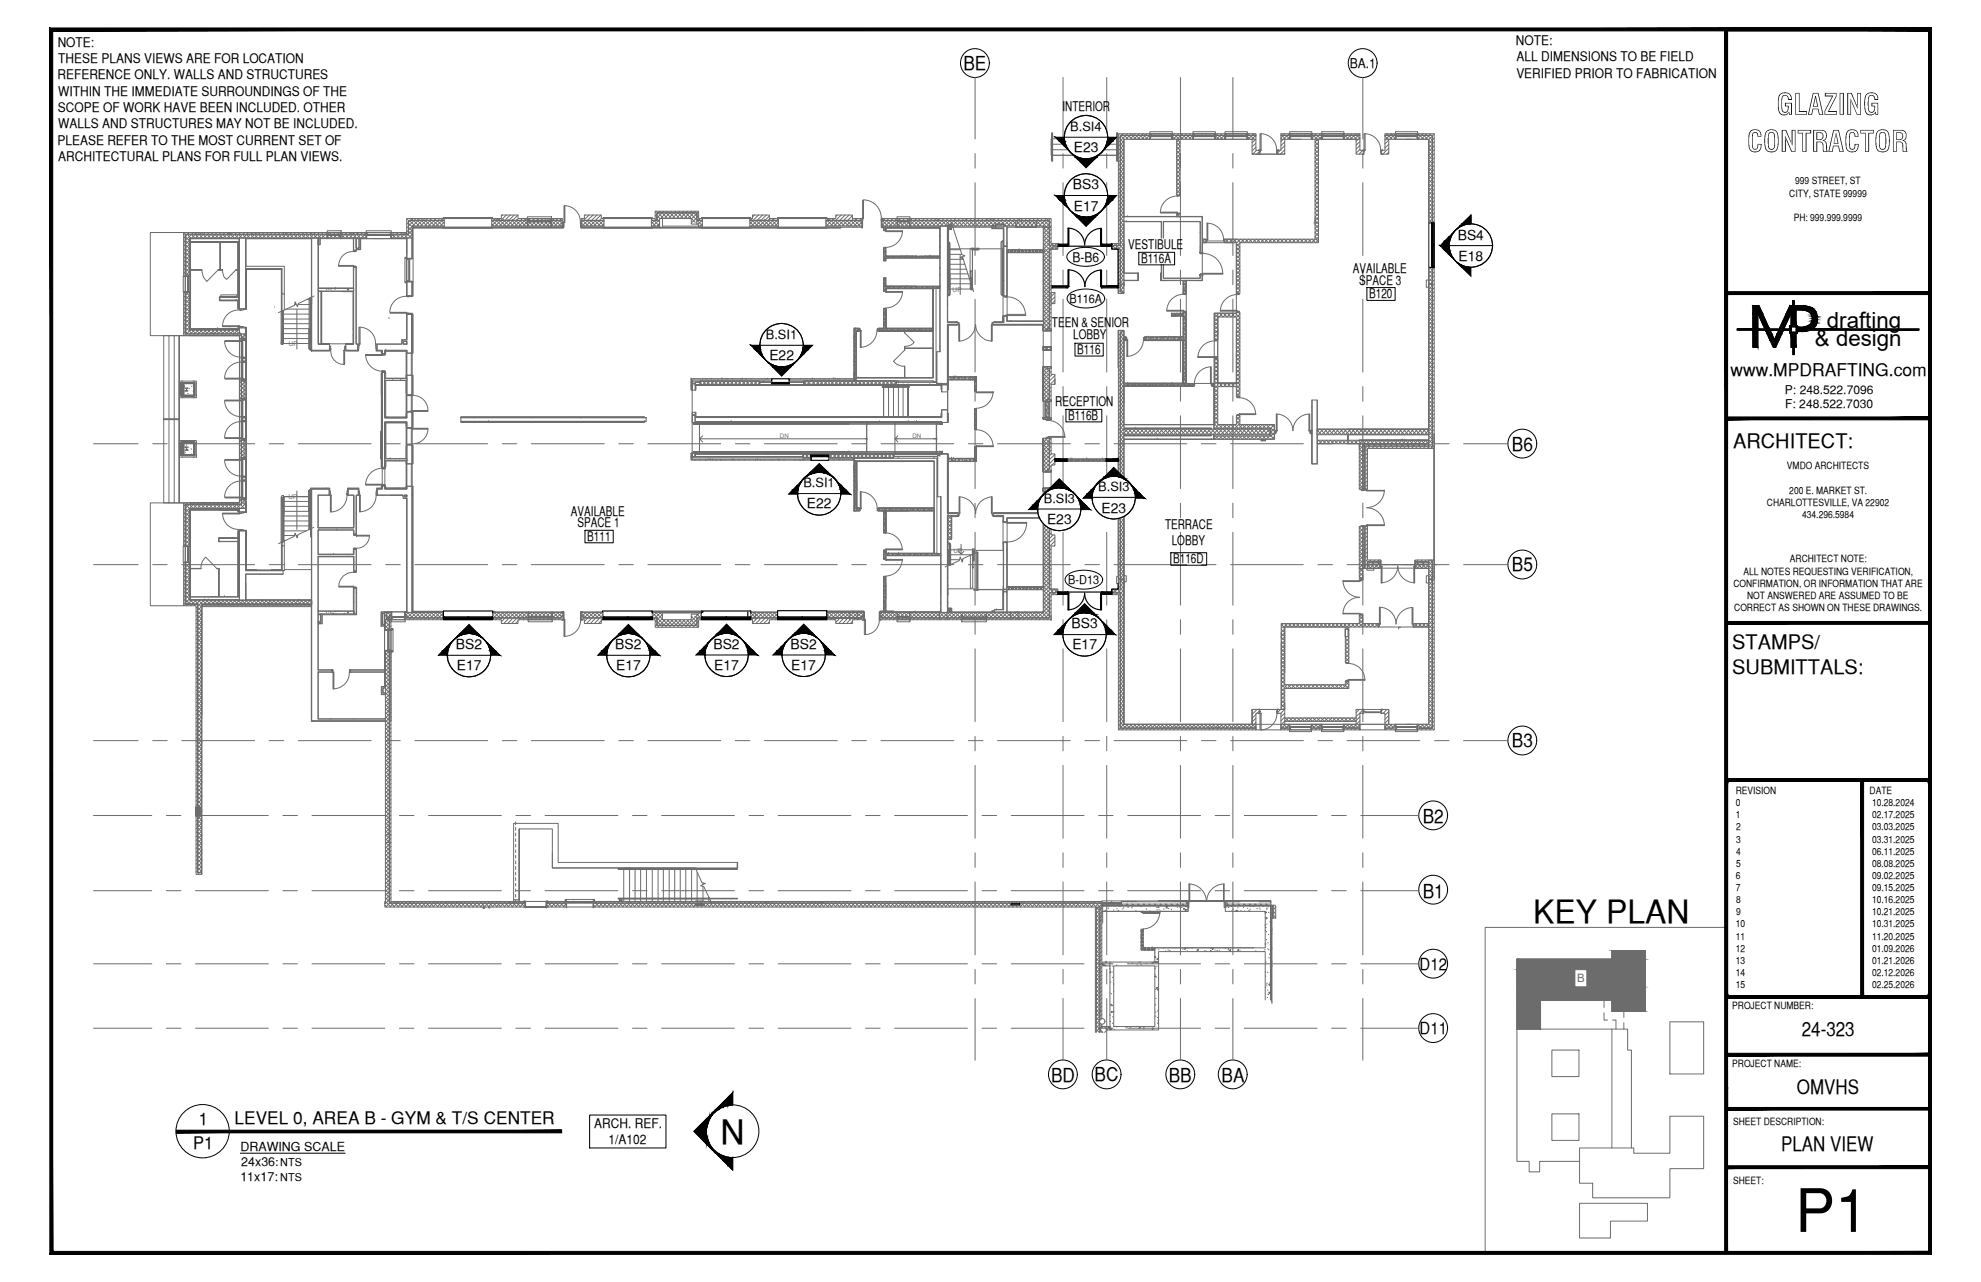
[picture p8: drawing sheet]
<svg xmlns="http://www.w3.org/2000/svg" width="432mm" height="279mm" viewBox="0 0 432 279" stroke-linecap="round" stroke-linejoin="round" font-family="sans-serif">
<defs><g id="words">
<text font-size="13.1" x="391.3" y="268.5">P1</text>
<text font-size="7.3" x="157" y="249.2">N</text>
<text font-size="7" x="334.2" y="201.2">KEY PLAN</text>
<g font-size="6.3">
<text x="387.2" y="25">GLAZING</text>
<text x="380.8" y="33.1">CONTRACTOR</text>
</g>
<g font-size="4.9">
<text x="398.2" y="71.5">drafting</text>
<text x="395.6" y="75.5">&amp; design</text>
</g>
<g font-size="4.4">
<text x="377.8" y="97.5">ARCHITECT:</text>
<text x="377.6" y="141.5">STAMPS/</text>
<text x="377.6" y="146.9">SUBMITTALS:</text>
<text x="392.7" y="225.8">24-323</text>
<text x="391.7" y="238.5">OMVHS</text>
<text x="388.2" y="250.8">PLAN VIEW</text>
</g>
<g font-size="4.2">
<text x="210" y="15.3">BE</text>
<text x="329.6" y="98.2">B6</text>
<text x="329.6" y="124.5">B5</text>
<text x="329.6" y="162.9">B3</text>
<text x="310.1" y="179.3">B2</text>
<text x="310.1" y="195.6">B1</text>
<text x="229.1" y="235.7">BD</text>
<text x="238.6" y="235.6">BC</text>
<text x="254.8" y="235.7">BB</text>
<text x="266.3" y="235.7">BA</text>
</g>
<g font-size="3.8">
<text x="377.2" y="82">www.MPDRAFTING.com</text>
<text x="43.3" y="245.2">1</text>
<text x="51.1" y="245">LEVEL 0, AREA B - GYM &amp; T/S CENTER</text>
<text x="42.1" y="250.5">P1</text>
</g>
<g font-size="3.6">
<text x="309.4" y="211.4">D12</text>
<text x="309.4" y="225.4">D11</text>
</g>
<g font-size="3">
<text x="234.1" y="33.2">E23</text>
<text x="233.9" y="41.3">BS3</text>
<text x="234.1" y="45.9">E17</text>
<text x="317.8" y="52.2">BS4</text>
<text x="317.9" y="56.8">E18</text>
<text x="167.7" y="78.5">E22</text>
<text x="175.9" y="110.8">E22</text>
<text x="240.1" y="111.7">E23</text>
<text x="228.2" y="114.2">E23</text>
<text x="233.6" y="137">BS3</text>
<text x="99.4" y="141.5">BS2</text>
<text x="134.1" y="141.5">BS2</text>
<text x="155.5" y="141.4">BS2</text>
<text x="172.3" y="141.4">BS2</text>
<text x="233.7" y="141.5">E17</text>
<text x="99.6" y="146.1">E17</text>
<text x="134.3" y="146.1">E17</text>
<text x="155.7" y="146">E17</text>
<text x="172.5" y="146">E17</text>
</g>
<g font-size="2.9">
<text x="12.6" y="10.2">NOTE:</text>
<text x="330.4" y="9.8">NOTE:</text>
<text x="12.5" y="17.3">REFERENCE ONLY. WALLS AND STRUCTURES</text>
<text x="12.7" y="13.7">THESE PLANS VIEWS ARE FOR LOCATION</text>
<text x="294.2" y="14.9">BA.1</text>
<text x="330.5" y="16.9">VERIFIED PRIOR TO FABRICATION</text>
<text x="330.6" y="13.3">ALL DIMENSIONS TO BE FIELD</text>
<text x="12.7" y="20.8">WITHIN THE IMMEDIATE SURROUNDINGS OF THE</text>
<text x="12.6" y="24.4">SCOPE OF WORK HAVE BEEN INCLUDED. OTHER</text>
<text x="12.7" y="27.9">WALLS AND STRUCTURES MAY NOT BE INCLUDED.</text>
<text x="231.6" y="24.2">INTERIOR</text>
<text x="12.5" y="31.5">PLEASE REFER TO THE MOST CURRENT SET OF</text>
<text x="12.7" y="35.1">ARCHITECTURAL PLANS FOR FULL PLAN VIEWS.</text>
<text x="233.7" y="57">B-B6</text>
<text x="245.9" y="54.3">VESTIBULE</text>
<text x="248.7" y="57.3">B116A</text>
<text x="294.9" y="59.5">AVAILABLE</text>
<text x="296.3" y="62">SPACE 3</text>
<text x="298.4" y="65">B120</text>
<text x="229.3" y="71.4">TEEN &amp; SENIOR</text>
<text x="233.9" y="73.9">LOBBY</text>
<text x="234.8" y="77.2">B116</text>
<text x="230" y="88.5">RECEPTION</text>
<text x="232.9" y="91.6">B116B</text>
<text x="124.5" y="112.5">AVAILABLE</text>
<text x="125.9" y="114.9">SPACE 1</text>
<text x="128" y="118">B111</text>
<text x="253.9" y="115.3">TERRACE</text>
<text x="255.4" y="118.8">LOBBY</text>
<text x="255.7" y="122.8">B116D</text>
<text x="129.5" y="245.9">ARCH. REF.</text>
<text x="132.7" y="249.4">1/A102</text>
</g>
<g font-size="2.8">
<text x="233.3" y="28.6">B.SI4</text>
<text x="166.9" y="73.9">B.SI1</text>
<text x="175.1" y="106.2">B.SI1</text>
<text x="239.4" y="107.1">B.SI3</text>
<text x="227.5" y="109.6">B.SI3</text>
</g>
<g font-size="2.7">
<text x="52.4" y="250.8">DRAWING SCALE</text>
<text x="52.4" y="257.4">11x17:</text>
<text x="52.6" y="254.1">24x36:</text>
</g>
<g font-size="2.6">
<text x="233.1" y="66">B116A</text>
<text x="389.1" y="85.8">P: 248.522.7096</text>
<text x="389.1" y="89">F: 248.522.7030</text>
<text x="232.9" y="127.3">B-D13</text>
</g>
<text font-size="2.5" fill="#6c6c6c" x="343.8" y="214.1">B</text>
<g font-size="2.4">
<text x="61.1" y="254.2">NTS</text>
<text x="61.1" y="257.4">NTS</text>
</g>
<g font-size="2.2">
<text x="391.3" y="40.2">999 STREET, ST</text>
<text x="390" y="42.9">CITY, STATE 99999</text>
<text x="391" y="48.2">PH: 999.999.9999</text>
<text x="389.5" y="102.3">VMDO ARCHITECTS</text>
<text x="390" y="107.6">200 E. MARKET ST.</text>
<text x="385.1" y="110.3">CHARLOTTESVILLE, VA 22902</text>
<text x="392.8" y="113">434.296.5984</text>
<text x="380" y="125.2">ALL NOTES REQUESTING VERIFICATION,</text>
<text x="390.1" y="122.6">ARCHITECT NOTE:</text>
<text x="377.8" y="127.9">CONFIRMATION, OR INFORMATION THAT ARE</text>
<text x="380.8" y="130.6">NOT ANSWERED ARE ASSUMED TO BE</text>
<text x="378" y="133.2">CORRECT AS SHOWN ON THESE DRAWINGS.</text>
<text x="378.3" y="173">REVISION</text>
<text x="407.5" y="173">DATE</text>
<text x="378.3" y="178.3">1</text>
<text x="378.4" y="175.7">0</text>
<text x="408" y="175.7">10.28.2024</text>
<text x="408" y="178.3">02.17.2025</text>
<text x="378.5" y="181">2</text>
<text x="378.5" y="183.6">3</text>
<text x="408" y="181">03.03.2025</text>
<text x="408" y="183.6">03.31.2025</text>
<text x="378.4" y="191.6">6</text>
<text x="378.5" y="186.2">4</text>
<text x="378.5" y="188.9">5</text>
<text x="408" y="186.2">06.11.2025</text>
<text x="408" y="188.9">08.08.2025</text>
<text x="408" y="191.6">09.02.2025</text>
<text x="378.4" y="194.2">7</text>
<text x="378.5" y="196.8">8</text>
<text x="408" y="194.2">09.15.2025</text>
<text x="408" y="196.8">10.16.2025</text>
<text x="378.3" y="202.1">10</text>
<text x="378.5" y="199.5">9</text>
<text x="408" y="199.5">10.21.2025</text>
<text x="408" y="202.1">10.31.2025</text>
<text x="378.3" y="204.8">11</text>
<text x="378.3" y="207.5">12</text>
<text x="408" y="204.8">11.20.2025</text>
<text x="408" y="207.5">01.09.2026</text>
<text x="378.3" y="210.1">13</text>
<text x="378.3" y="212.7">14</text>
<text x="378.3" y="215.4">15</text>
<text x="408" y="210.1">01.21.2026</text>
<text x="408" y="212.7">02.12.2026</text>
<text x="408" y="215.4">02.25.2026</text>
<text x="377.6" y="219.9">PROJECT NUMBER:</text>
<text x="377.6" y="232.5">PROJECT NAME:</text>
<text x="377.8" y="245.2">SHEET DESCRIPTION:</text>
<text x="377.8" y="257.9">SHEET:</text>
</g>
<g font-size="1.4" fill="#6c6c6c">
<text x="234.7" y="34.5">DN</text>
<text x="207.6" y="63.6">UP</text>
<text x="62.9" y="75.4">UP</text>
<text x="62.9" y="108.8">UP</text>
<text x="207.8" y="120.5">UP</text>
</g>
<g font-size="1.3" fill="#6c6c6c">
<text x="170" y="95.5">DN</text>
<text x="198.9" y="95.5">DN</text>
</g>
</g></defs>
<!-- layer: GRID LINES -->
<g fill="none" stroke="#000" stroke-width=".22">
<circle cx="212.5" cy="13.7" r="3.1"/>
<circle cx="297" cy="13.7" r="3.1"/>
<circle cx="331.8" cy="96.7" r="3.1"/>
<circle cx="331.8" cy="123" r="3.1"/>
<circle cx="312.4" cy="177.7" r="3.1"/>
<circle cx="331.8" cy="161.4" r="3.1"/>
<circle cx="312.4" cy="193.9" r="3.1"/>
<circle cx="312.4" cy="210" r="3.1"/>
<circle cx="231.7" cy="234.2" r="3.1"/>
<circle cx="241.2" cy="234.2" r="3.1"/>
<circle cx="257.3" cy="234.2" r="3.1"/>
<circle cx="268.7" cy="234.2" r="3.1"/>
<circle cx="312.4" cy="224.1" r="3.1"/>
</g>
<g fill="none" stroke="#6c6c6c" stroke-width=".22">
<path d="M212.5 16.9v13.4M231.7 16.9v13.4M241.2 16.9v13.4M257.3 16.9v13.4M268.7 16.9v13.4M297.1 16.9v13.4M212.5 33.5v3.1M212.5 39.8v15.9M231.7 33.5v3.1M231.7 39.8v15.9M241.2 33.5v3.1M241.2 39.8v15.9"/>
<path d="M257.3 33.5v3.1M257.3 39.8v15.9M268.7 33.5v3.1M268.7 39.8v15.9M297.1 33.5v3.1M297.1 39.8v15.9M212.5 58.9v3.1M231.7 58.9v3.1M241.2 58.9v3.1M257.3 58.9v3.1M268.7 58.9v3.1M297.1 58.9v3.1"/>
<path d="M212.5 65.2v15.9M231.7 65.2v15.9M241.2 65.2v15.9M257.3 65.2v15.9M268.7 65.2v15.9M297.1 65.2v15.9M20.4 96.7h9.7M33.3 96.7h3.1M39.6 96.7h15.9M58.7 96.7h3.1M65 96.7h15.9M84.1 96.7h3.1"/>
<path d="M90.4 96.7h15.9M109.5 96.7h3.1M115.8 96.7h15.9M134.9 96.7h3.1M141.2 96.7h15.9M160.3 96.7h3.1M166.6 96.7h15.9M185.7 96.7h3.1M192 96.7h15.9M211.1 96.7h3.1M212.5 84.3v3.1M212.5 90.6v15.9"/>
<path d="M217.4 96.7h15.9M231.7 84.3v3.1M231.7 90.6v15.9M236.5 96.7h3.1M241.2 84.3v3.1M241.2 90.6v15.9M242.8 96.7h15.9M257.3 84.3v3.1M257.3 90.6v15.9M261.9 96.7h3.1M268.2 96.7h15.9M268.7 84.3v3.1"/>
<path d="M268.7 90.6v15.9M287.3 96.7h3.1M293.6 96.7h15.9M297.1 84.3v3.1M297.1 90.6v15.9M312.7 96.7h3.1M319 96.7h9.7M212.5 109.7v3.1M212.5 116v15.9M231.7 109.7v3.1M231.7 116v15.9M241.2 109.7v3.1"/>
<path d="M241.2 116v15.9M257.3 109.7v3.1M257.3 116v15.9M268.7 109.7v3.1M268.7 116v15.9M297.1 109.7v3.1M297.1 116v15.9M20.4 123.1h9.7M33.3 123.1h3.1M39.6 123.1h15.9M58.7 123.1h3.1M65 123.1h15.9"/>
<path d="M84.1 123.1h3.1M90.4 123.1h15.9M109.5 123.1h3.1M115.8 123.1h15.9M134.9 123.1h3.1M141.2 123.1h15.9M160.3 123.1h3.1M166.6 123.1h15.9M185.7 123.1h3.1M192 123.1h15.9M211.1 123.1h3.1M212.5 135.1v3.1"/>
<path d="M217.4 123.1h15.9M231.7 135.1v3.1M236.5 123.1h3.1M241.2 135.1v3.1M242.8 123.1h15.9M257.3 135.1v3.1M261.9 123.1h3.1M268.2 123.1h15.9M268.7 135.1v3.1M287.3 123.1h3.1M293.6 123.1h15.9M297.1 135.1v3.1"/>
<path d="M312.7 123.1h3.1M319 123.1h9.7M212.5 141.4v15.9M231.7 141.4v15.9M241.2 141.4v15.9M257.3 141.4v15.9M268.7 141.4v15.9M297.1 141.4v15.9M20.4 161.4h9.7M20.4 177.7h12.7M33.3 161.4h3.1M36.3 177.7h3.1"/>
<path d="M39.6 161.4h15.9M42.6 177.7h15.9M58.7 161.4h3.1M61.7 177.7h3.1M65 161.4h15.9M68 177.7h15.9M84.1 161.4h3.1M87.1 177.7h3.1M90.4 161.4h15.9M93.4 177.7h15.9M109.5 161.4h3.1M112.5 177.7h3.1"/>
<path d="M115.8 161.4h15.9M118.8 177.7h15.9M134.9 161.4h3.1M137.9 177.7h3.1M141.2 161.4h15.9M144.2 177.7h15.9M160.3 161.4h3.1M163.3 177.7h3.1M166.6 161.4h15.9M169.6 177.7h15.9M185.7 161.4h3.1M188.7 177.7h3.1"/>
<path d="M192 161.4h15.9M195 177.7h15.9M211.1 161.4h3.1M212.5 160.5v3.1M212.5 166.8v15.9M214.1 177.7h3.1M217.4 161.4h15.9M220.4 177.7h15.9M231.7 160.5v3.1M231.7 166.8v15.9M236.5 161.4h3.1M239.5 177.7h3.1"/>
<path d="M241.2 160.5v3.1M241.2 166.8v15.9M242.8 161.4h15.9M245.8 177.7h15.9M257.3 160.5v3.1M257.3 166.8v15.9M261.9 161.4h3.1M264.9 177.7h3.1M268.2 161.4h15.9M268.7 160.5v3.1M268.7 166.8v15.9M271.2 177.7h15.9"/>
<path d="M287.3 161.4h3.1M290.3 177.7h3.1M293.6 161.4h15.9M296.6 177.7h12.7M297.1 160.5v3.1M297.1 166.8v15.9M312.7 161.4h3.1M319 161.4h9.7M20.4 194.1h12.7M36.3 194.1h3.1M42.6 194.1h15.9M61.7 194.1h3.1"/>
<path d="M68 194.1h15.9M87.1 194.1h3.1M93.4 194.1h15.9M112.5 194.1h3.1M118.8 194.1h15.9M137.9 194.1h3.1M144.2 194.1h15.9M163.3 194.1h3.1M169.6 194.1h15.9M188.7 194.1h3.1M195 194.1h15.9M212.5 185.9v3.1"/>
<path d="M212.5 192.2v15.9M214.1 194.1h3.1M220.4 194.1h15.9M231.7 185.9v3.1M231.7 192.2v15.9M239.5 194.1h3.1M241.2 185.9v3.1M241.2 192.2v15.9M245.8 194.1h15.9M257.3 185.9v3.1M257.3 192.2v15.9M264.9 194.1h3.1"/>
<path d="M268.7 185.9v3.1M268.7 192.2v15.9M271.2 194.1h15.9M290.3 194.1h3.1M296.6 194.1h12.7M297.1 185.9v3.1M297.1 192.2v15.9M20.4 210.1h12.7M36.3 210.1h3.1M42.6 210.1h15.9M61.7 210.1h3.1M68 210.1h15.9"/>
<path d="M87.1 210.1h3.1M93.4 210.1h15.9M112.5 210.1h3.1M118.8 210.1h15.9M137.9 210.1h3.1M144.2 210.1h15.9M163.3 210.1h3.1M169.6 210.1h15.9M188.7 210.1h3.1M195 210.1h15.9M212.5 211.3v3.1M212.5 217.6v13.5"/>
<path d="M214.1 210.1h3.1M220.4 210.1h15.9M231.7 211.3v3.1M231.7 217.6v13.5M239.5 210.1h3.1M241.2 211.3v3.1M241.2 217.6v13.5M245.8 210.1h15.9M257.3 211.3v3.1M257.3 217.6v13.5M264.9 210.1h3.1M268.7 211.3v3.1"/>
<path d="M268.7 217.6v13.5M271.2 210.1h15.9M290.3 210.1h3.1M296.6 210.1h12.7M297.1 211.3v3.1M297.1 217.6v13.5M20.4 224.1h12.7M36.3 224.1h3.1M42.6 224.1h15.9M61.7 224.1h3.1M68 224.1h15.9M87.1 224.1h3.1"/>
<path d="M93.4 224.1h15.9M112.5 224.1h3.1M118.8 224.1h15.9M137.9 224.1h3.1M144.2 224.1h15.9M163.3 224.1h3.1M169.6 224.1h15.9M188.7 224.1h3.1M195 224.1h15.9M214.1 224.1h3.1M220.4 224.1h15.9M239.5 224.1h3.1"/>
<path d="M245.8 224.1h15.9M264.9 224.1h3.1M271.2 224.1h15.9M290.3 224.1h3.1M296.6 224.1h12.7"/>
</g>
<!-- layer: LIGHT_2 -->
<g fill="none" stroke="#6c6c6c" stroke-width=".22">
<path d="M229.1 32.6h.1M229.2 30.2h-.1v1.2M229.2 30.6v-1.6h.2v6.1h-.2v-1.3h-.1v-2.4h.1M229.2 30.5l.1 3.3M229.4 33.8h14M229.4 30.2h14M229.4 32.6h14M229.4 31.4h14M236.4 30.2l-.6 .6M237 30.8l-.6-.6v4.9M243.6 31.4h.1v2.4h-.1v-4.8h-.2v4.8v-4.8h.2v4.8h-.2v1.3h.2v-6.1h-.2v6.1h.2h-.2v-1.3h-14v-4.8h-.2v6.1h.2h-.1v-1.3h.1v1.3v-6.1h-.2v4.8M243.6 30.2h.1v1.2"/>
<path d="M243.6 35.1v-1.3v1.3M243.6 32.6h.1M244 29.1l-.2 .2M244.2 37.9h.1M244.2 38.5h.1M244.2 37.3h.1M244.2 35.8h.1M244.2 30.4h.1M244.2 38.1h.1M244.2 39.2h.1M244.2 35.9l-.4 .4M244.2 37.6l-.4 .4"/>
<path d="M244.2 39.3l-.4 .4M244.2 32.4l-.4 .4M244.2 34.2l-.4 .3M244.2 29.8l-.4 .4M244.2 30.7l-.4 .4M244.2 31.6l-.4 .3M244.2 33.3l-.4 .4M244.2 35l-.4 .4M244.2 36.7l-.4 .4M244.2 38.4l-.4 .4M244.2 31.4v.1M244.2 32.6h.1"/>
<path d="M244.2 29.5l.8 .9M244.2 39.8l.8 .8M244.2 38.9l.8 .9M244.2 38.1l.8 .8M244.2 37.2l.8 .8M244.2 36.4l.8 .7M244.2 35.5l.8 .8M244.2 34.7l.8 .7M244.2 33.8l.8 .8M244.2 33l.8 .7M244.2 32.1l.8 .8M244.2 31.2l.8 .8"/>
<path d="M244.5 29.5h.1M244.5 29.5l-.3 .3M244.9 29.1l-.4 .4M245 31.2l-.8-.8v23.1h-1.4v.2h-.4M245 30.4v16.8h11.5M245 38.5l-.8 .7M245 30.7l-.8 .9M245 31.6l-.8 .8M245 32.4l-.8 .9M245 33.3l-.8 .8M245 34.2l-.8 .8M245 35l-.8 .8"/>
<path d="M245 35.9l-.8 .8M245 36.7l-.8 .8M245 37.6l-.8 .8M245 39.3l-.8 .8M245.1 29.5l.8 .9M245.4 29.5l-1.2 1.2M245.6 29.5h.1M245.7 29.1l-.3 .4M245.9 29.5l.9 .9M246.2 29.5l-.8 .9M246.6 30.4h9.2M246.6 29.1l-.3 .4"/>
<path d="M246.8 29.5l.8 .9M246.9 29.5h.1M247.1 29.5l-.8 .9M247.5 29.1l-.4 .4M247.6 29.5l.9 .9M247.9 29.5l-.8 .9M248.3 29.1l-.3 .4M248.5 29.5l.9 .9M248.8 29.5l-.8 .9M249.2 29.1l-.4 .4M249.4 29.5l.8 .9M249.4 29.5h.1"/>
<path d="M249.6 29.5l-.7 .9M250.1 29.1l-.4 .4M250.3 29.5l.3 .4M250.6 29.2v1.2h-5.6v16.8h11.5M250.6 29.5h-6.4v24h-1.5v.2M250.6 29.5h-6.4v.9M250.6 29.3l-.9 1.1M250.6 30.2v.2M250.8 29.7h4.6v.1h-4.6zM250.9 29.7v-.6h-.3h4.9v-.4h-4.9v1.7h.2v-.7h.2v.1h-.2M250.9 29.1l-.1 .1M251 29.7h1.3h-1.3"/>
<path d="M251 29.8h4.2M251.8 29.1l-.1 .1M252.3 29.7h-1.3h1.3M252.3 29.7h2.9h-4.2h4.2h-2.9M252.3 29.7h-1.3h4.3h-4.4h.1M252.4 29.7h1.3h-1.3M252.6 29.1l-.1 .1M253.5 29.1l-.1 .1M253.9 29.7h1.3h-1.3M254.3 29.1v.1M255.2 29.1l-.1 .1M255.3 29.7v-.6h.2v1.3h-.1v-.7h-.2l.2 .1"/>
<path d="M255.5 29.2h-4.9v1.2h4.9v-1.2v1.2h1M255.5 29.5h4.5M255.6 29.5h.1M255.7 29.5l-.2 .2 .7 .7M256 29.1l-.3 .4M256.2 29.5l.8 .9M256.5 39.7l.7 .8-.7 .8M256.5 38.9l.7 .7-.7 .8M256.5 38l.7 .8-.7 .8M256.5 37.1l.7 .8-.7 .8M256.5 36.3l.7 .8-.7 .7M256.5 35.4l.7 .8-.7 .8"/>
<path d="M256.5 34.5l.7 .9-.7 .7M256.5 33.7l.7 .8-.7 .7M256.5 32.8l.7 .8-.7 .8M256.5 32l.7 .8-.7 .7M256.5 31.1l.7 .8-.7 .7M256.5 30.4v12.1h.7v-12.1M256.5 30.4h.7M256.5 29.5l-.8 .9M256.9 29.1l-.4 .4M257.1 29.5l.8 .9M257.1 30.4l-.6 .5M257.4 29.5l-.9 .9 .7 .7-.7 .7"/>
<path d="M257.7 29.5h.1M257.7 29.1l-.3 .4M257.9 29.5l.9 .9M258.3 29.5l-.9 .9M258.6 29.1l-.3 .4M258.8 29.5l.9 .9M258.9 29.5h.1M259.1 29.5l-.8 .9M259.5 29.1l-.4 .4M259.7 29.5l.3 .4M260 29.5l-.9 .9M260 29.2v1.2h-2.8"/>
<path d="M260 30.3v.1M260 29.4v.1M260.2 29.7h4.6v.1h-4.6zM260.3 29.7v-.6h-.3h4.9v-.4h-4.9v1.7h.2v-.7h.1l-.1 .1M260.3 29.7h1.4h-1.4M260.3 29.1v.1M260.3 29.8h4.3M260.4 30.4h11.5M261.2 29.1l-.1 .1M261.7 29.7h-1.4h1.4M261.7 29.7h2.9h-4.3h4.3h-2.9M261.7 29.7h-1.4h4.4h-4.4"/>
<path d="M261.8 29.7h1.3h-1.3M262.1 29.1l-.1 .1M263 29.1l-.2 .1M263.3 29.7h1.3h-1.3M263.8 29.1l-.1 .1M264.7 29.7v-.6h.2v1.3h-.1v-.7h-.2l.2 .1M264.7 29.1l-.1 .1M264.9 29.2h-4.9v1.2h4.9v-1.2v1.2h2.1v-1.2M264.9 29.6l.8 .8M264.9 29.5h2.1M265.1 29.5l-.2 .2M265.5 29.1l-.4 .4"/>
<path d="M265.7 29.5l.8 .9M265.9 29.5l-.7 .9M266.4 29.1l-.4 .4M266.6 29.5l.4 .5M266.8 29.5l-.8 .9M267 29.2h4.9v1.2h-4.9zM267 29.3l-.2 .2M267 30.2l-.1 .2M267.1 29.7h4.7v.1h-4.7zM267.2 29.1l-.1 .1M267.3 29.7v-.6h-.3h4.9v-.4h-4.9v1.7h.1v-.7h.2l-.2 .1M267.3 29.7h1.4h-1.4"/>
<path d="M267.3 29.8h4.2M268.1 29.1l-.1 .1M268.7 29.7h-1.4h1.4M268.7 29.7h2.8h-4.2h4.2h-2.8M268.7 29.7h-1.4h4.4h-4.4M268.8 29.7h1.3h-1.3M268.9 29.1v.1M269.8 29.1l-.1 .1M270.3 29.7h1.2h-1.2M270.6 29.1v.1M271.5 29.1v.1M271.7 29.7v-.6h.2v1.3h-.1v-.7h-.3v.1h.3"/>
<path d="M271.9 29.2v1.2h1v3.2h1.6v-.8h-.8v-3.7h-29.9v24h-1.4v1.2h1.4v9.6h1.2v-2.7h3v-1.7h-3v-11.2h8.1v3.6M271.9 29.7l.6 .7M271.9 29.5h1.8M272 29.5l-.1 .1M272.1 29.5h.1M272.4 29.1l-.4 .4M272.5 29.5l.9 .9M272.9 29.5l-.9 .9M272.9 30.4h.8l-.8 .7M272.9 33.6h1.4M273 29.5h.1M273.2 29.1l-.3 .4"/>
<path d="M273.3 29.5h.1M273.4 29.5l.3 .3M273.7 29.5l-.8 .9M273.7 29.5h.1M273.7 32.1l-.8 .7M273.7 31.2l-.8 .8M273.9 32.8l-.9 .8M274.3 32.7l.3 .1zM274.3 33.6l.3 .1zM274.5 32.8l.2 .2-.1 .6h-.1zM274.5 33l-.6 .6M274.6 33.6h3.8"/>
<path d="M274.6 29.1h.3v3.7h-.3zM274.8 29.1a3.5 3.5 0 0 1 3.5 3.7M278.3 32.8h.1v.8h-.1zM278.4 32.7l.3 .1zM278.4 33.6l.3 .1zM278.7 33.6h1.3M279 32.8l-.6 .5M279.2 29.1h.1M279.2 30.2l.2 .2M279.2 29.5h1.9M279.2 30.4h.8M279.5 29.5h.1"/>
<path d="M279.5 29.5l.7 .9M279.7 29.5l-.5 .5M280 32.6l-.9 1M280 30.9l-.8 .8M280 31.7l-.8 .9M280 33.5v.1M280.1 29.1l-.4 .4M280.3 29.5l.8 .8M280.5 29.5l-1.3 1.4M281 29.1l-.4 .4M281.1 29.2v1.2h-1.1v3.2h-1.6v-.8h.8v-3.7h17.2v3.7h.8v.8v-.8h.1v.8h-1.7v-3.2h-2.7v-1.2M281.1 29.8l-.5 .6"/>
<path d="M281.1 30.4h2.4M281.2 29.7h4.6v.1h-4.6zM281.3 29.7v-.6h-.2h4.8v-.4h-4.8v1.7l.1-.7h.2v.1h-.2M281.4 29.7h1.4h-1.4M281.4 29.8h4.2M281.8 29.1l-.1 .1M282.7 29.1l-.1 .1M282.8 29.7h-1.4h1.4M282.8 29.7h2.8h-4.2h4.2h-2.8M282.8 29.7h-1.4h4.3h-4.4h.1M282.8 29.7h1.4h-1.4M283.5 29.1v.1"/>
<path d="M284.3 29.7h1.3h-1.3M284.4 29.1v.1M285.2 29.1v.1M285.7 29.7v-.6h.2v1.3h-.1v-.7h-.2l.2 .1M285.9 29.2h-4.8v1.2h4.8v-1.2v1.2h2.2v-1.2M285.9 30l.4 .4M285.9 29.5h2.2M286.1 29.1l-.2 .2M286.3 29.5l.8 .9M286.6 29.5h.1M286.6 29.5l-.7 .7M286.6 30.4h.8v22.5h-17.1v11.1h-.8v-11.1h-2.5v-.8h19.6z"/>
<path d="M286.9 30.4l.5 .4M287 29.1l-.4 .4M287.1 29.5l.9 .9M287.2 30.4l-.6 .5 .8 .8M287.4 31l-.8 .7 .8 .8M287.4 31.9l-.8 .7 .8 .8M287.4 32.7l-.8 .8 .8 .7M287.4 33.6l-.8 .8 .8 .7M287.4 34.4l-.8 .8 .8 .8M287.4 35.3l-.8 .8 .8 .7M287.4 36.1l-.8 .9 .8 .7M287.4 37l-.8 .8 .8 .7"/>
<path d="M287.4 37.8l-.8 .9 .8 .7M287.4 38.7l-.8 .8 .8 .8M287.4 39.6l-.8 .8 .8 .7M287.4 29.5l-.8 .9M287.8 29.1l-.3 .4M288 29.5l.1 .1M288.1 29.2h4.8v1.2h-4.8zM288.1 29.7l-.6 .7M288.2 30.4h-.1h8.3M288.2 29.7h4.6v.1h-4.6zM288.3 29.7v-.6h-.2h4.8v-.4h-4.8v1.7h.1v-.7h.2l-.2 .1M288.4 29.7h1.4h-1.4"/>
<path d="M288.4 29.8h4.2M288.7 29.1l-.1 .1M289.6 29.1l-.1 .1M289.8 29.7h-1.4h1.4M289.8 29.7h2.8h-4.2h4.2h-2.8M289.8 29.7h-1.4h4.3h-4.4h.1M289.8 29.7h1.3h-1.3M290.4 29.1l-.1 .1M291.3 29.7h1.3h-1.3M291.3 29.1l-.1 .1M292.2 29.1l-.2 .1M292.7 29.7v-.6h.2v1.3h-.1v-.7h-.2l.2 .1"/>
<path d="M292.9 30.1l.2 .3M292.9 29.5h3.5M293 29.1l-.1 .1M293.1 29.5h.1M293.2 29.5l.8 .9M293.4 29.5l-.5 .5M293.9 29.1l-.4 .4M294.1 29.5h.1M294.1 29.5l.7 .9M294.3 29.5l-.8 .9M294.7 29.1l-.4 .4M294.9 29.5l.8 .9"/>
<path d="M295 29.5h.1M295.1 29.5l-.8 .9M295.6 29.1l-.4 .4M295.7 29.5h.1M295.8 29.5l.6 .7M296 29.5h.1M296 29.5l-.8 .9M296.4 29.1l-.4 .4M296.4 30l-.8 .8M296.4 31.7l-.8 .8M296.4 30.9l-.8 .7M296.4 32.6l-.8 .7"/>
<path d="M297 32.7l.2 .1zM297 33.6l.2 .1zM297.1 32.8l-.8 .8M297.2 33.5l-.1 .1M297.3 29.1h.3v3.7h-.3zM297.5 29.1a3.5 3.5 0 0 1 3.4 3.7M301.1 32.7l.3 .1zM301.1 33.6l.3 .1zM301.4 32.8l-.3 .2M301.9 29.5h2.3M301.9 30.4h.8M302 29.5l-.1 .2 .7 .7"/>
<path d="M302.5 29.1l-.4 .4M302.6 29.5h.1M302.6 29.5l.9 .9M302.7 32.3l-1.3 1.3M302.7 31.4l-.8 .9M302.7 33.1l-.4 .5M302.7 30.5l-.8 .9M302.9 29.5l-1 1M303.3 29.1l-.4 .4M303.3 29.5h.1M303.5 29.5l.7 .7M303.5 29.5h.1"/>
<path d="M303.7 29.5l-.7 .9M304.2 29.1l-.4 .4M304.2 29.2h4.8v1.2h-4.8zM304.2 28.7h4.8v.4h-4.8zM304.2 29.2v1.2h-1.5v3.2h-1.7v-.8h.1v.8v-.8h.8v-3.7h10.7v19.5h-1.2v-18.2h-2.4v-1.2M304.2 30l-.4 .4M304.3 29.8l.2-.1h-.2v.7h-.1M304.3 29.7h4.6v.1h-4.6zM304.4 29.7v-.6h-.2v1.3h3.6M304.5 29.7h1.3h-1.3M304.5 29.8h4.2M305 29.1l-.1 .1"/>
<path d="M305.8 29.7h-1.3h1.3M305.8 29.7h2.9h-4.2h4.2h-2.9M305.8 29.7h-1.3h4.3h-4.3M305.9 29.1l-.1 .1M305.9 29.7h1.4h-1.4M306.6 30.4h4.8v30.6M306.7 29.1l-.1 .1M307.3 29.7h1.4h-1.4M307.6 29.1l-.1 .1M308.4 29.1v.1M308.8 29.7v-.6h.2v1.3h-.1v-.7h-.2l.2 .1M309 29.5h3.2v19.1l-.8-.8"/>
<path d="M309 29.5h3.2v19.1M309 29.9l.4 .5M309.1 29.5h.1M309.2 29.5h.1M309.3 29.1l-.3 .3M309.3 29.5h.1M309.5 29.5l.8 .9M309.8 29.5l-.8 .7M310.1 29.1l-.3 .4M310.1 29.5h.1M310.4 29.5l.7 .9M310.6 29.5l-.8 .9"/>
<path d="M310.6 29.5h.1M311 29.1l-.4 .4M311.2 29.5l1 1M311.4 34.9l.8 .8-.8 .7M311.4 35.7l.8 .8-.8 .8M311.4 36.6l.8 .8-.8 .8M311.4 37.4l.8 .8-.8 .9M311.4 38.3l.8 .8-.8 .8M311.4 39.1l.8 .8-.8 .9M311.4 31.4l.8 .9M311.4 30.5l.8 .9-.8 .8M311.4 32.3l.8 .8-.8 .8"/>
<path d="M311.4 34l.8 .8-.8 .8M311.4 33.1l.8 .9M311.5 29.5l-.9 .9M311.8 29.1l-.3 .4M312.1 29.5l.1 .2-.8 .8M312.2 39.1h.1M312.2 33.8h.1M312.2 39.3h.1M312.2 31.4h.1M312.2 32.1h.1M312.2 39.8h.1M312.2 38.4v.1"/>
<path d="M312.6 29.2l-.4 .4M312.6 30.1l-1.2 1.2M312.6 30.9l-.4 .4M312.6 31.8l-1.2 1.2M312.6 32.6l-.4 .4M312.6 33.5l-1.2 1.2M312.6 34.4l-.4 .3M312.6 35.2l-.4 .4M312.6 36.1l-.4 .3M312.6 37l-.4 .3M312.6 37.8l-.4 .4M312.6 38.7l-.4 .4"/>
<path d="M312.6 39.6l-.4 .3M40.4 51.6h.1M40.4 53.1h.1M40.4 52.8h.1M40.4 55.2h.1M40.4 58.2h.1M40.4 55.4h.1M40.4 50.7l-.3 .4M40.4 51.6l-.3 .3M40.4 52.4l-.3 .4M40.4 53.3l-.3 .3M40.4 54.1l-.3 .4"/>
<path d="M40.4 55l-.3 .3M40.4 55.8l-.3 .4M40.4 56.7l-.3 .3M40.4 57.5l-.3 .4M40.4 58.4l-.3 .3M40.4 57.6l.9 .8-1.2 1.2M40.4 52.5l.9 .8-.9 .7M40.4 54.2l.9 .8-.9 .8M40.4 55.9l.9 .8-.9 .8M40.4 59.3l.9 .8-.4 .1M40.4 58.5l.9 .8M40.4 56.8l.9 .8"/>
<path d="M40.4 55.1l.9 .8M40.4 53.3l.9 .9M40.4 51.6l.9 .9M40.8 51.1l.8 .8M41.3 50.7l-.9 .8M41.3 52.4l-.9 .8M41.3 54.1l-.9 .8M41.3 55.8l-.9 .8M41.3 57.5l-.9 .9M41.3 59.2l-.9 .9M41.3 52.7h10.6M41.3 58.5h.1"/>
<path d="M41.4 52v8.2h-1.3v-9.5h39.7v1.3h-1.2v2.4h-.9v.1h-.7v-2.5h-7.2v1.3h-.5v-1.4h-1.4v.1M41.4 52.6h10.7h-.1v14.7M41.4 52h10.7v15.3h-.2v-1.8h-4v-.7h4v-12.1h-10.5zM41.5 58.8l2.5 .1zM41.5 58.8v-6.8h10.6v15.3h1.5v-8.8h7.9v5.6h.5v-6.1h-8.4v-6h14.3v12.8M41.7 51.1l.8 .8M41.7 51.1l-1.3 1.2M42.2 50.7l-.4 .4M42.5 51.1h.1M42.5 51.1l.8 .8M43 50.7l-1.2 1.2M43.3 51.1h.1"/>
<path d="M43.4 51.1l.8 .8M43.4 51.1l-.8 .8M43.9 50.7l-.4 .4M44 58.9a3.5 3.5 0 0 0 1.1 2.4l2.4-2.4M44.1 51.1h.1M44.3 51.1l.7 .8M44.3 51.1l-.8 .8M44.7 50.7l-.3 .4M45.1 51.1l.8 .8M45.6 50.7l-1.2 1.2M46 51.1l.8 .8M46 51.1l-.8 .8"/>
<path d="M46.4 50.7l-.3 .4M46.5 51.9l.1 .1M46.8 51.1l.8 .8M47.3 50.7l-1.2 1.2M47.5 58.8l.5 .1zM47.7 51.1l.8 .8M47.8 51.1l-.9 .8M47.9 51.9h.1M47.9 52.8l.1 6zM48 58.8l.5 .1zM48.1 50.7l-.3 .4M48.3 51.9h.1"/>
<path d="M48.5 58.9v.4a2.05 2.05 0 0 0 .9 1.6l2-2M48.5 51.1l.8 .8M49 50.7l-1.2 1.2M49.4 51.1l.8 .8M49.5 51.1l-.9 .8M49.8 51.1h.1M49.8 50.7l-.3 .4M50 51.1h.1M50.2 51.1h.1M50.2 51.1l.9 .8M50.7 50.7l-1.2 1.2M51.1 51.1l.8 .8"/>
<path d="M51.2 51.1l-.8 .8M51.4 51.1h.1M51.4 58.8l.5 .1zM51.6 50.7l-.4 .4M51.9 52.8v11.9h-4v.8h4v1.8M51.9 52.8v12h-4v.7h4v1.8v-1.8h-4.1v-.8h4.1zM51.9 51.1l.9 .8M51.9 58h.1M51.9 58.7v.1M51.9 59.8v.1M52 59.8h.1M52.1 58.5l.1 .1"/>
<path d="M52.2 52v-.1h-10.9v8.3h-.9v3.4h.9v8.3h10.9v.9v-1.4M52.2 56.9l-.1 .1M52.2 51.9h1.3M52.5 50.7l-1.3 1.2M52.8 51.1l.9 .8M52.9 51.1l-.8 .8M53.3 50.7l-.3 .4M53.5 52v-.1h16.2v1.4M53.6 58.5v-6.5h14.3v24.4l3.9-.1M53.7 51.1l.8 .8M54.2 50.7l-1.2 1.2M54.2 51.9h.1"/>
<path d="M54.2 51.1h.1M54.5 51.1l.9 .8M54.6 51.1l-.8 .8M55.1 50.7l-.4 .4M55.1 51.1h.1M55.4 51.1l.8 .8M55.9 50.7l-1.2 1.2M55.9 51.9v.1M56 51.1h.1M56.3 51.1l.8 .8M56.3 51.1l-.8 .8M56.8 50.7l-.4 .4"/>
<path d="M57.1 51.1l.8 .8M57.3 51.9l.1 .1M57.6 50.7l-1.2 1.2M58 51.1l.8 .8M58.5 50.7l-1.3 1.2M58.8 51.1l.8 .8M59.3 50.7l-1.2 1.2M59.7 51.1l.8 .8M59.8 51.1l-.8 .8M60.2 50.7l-.4 .4M60.6 51.1l.8 .8M61 50.7l-1.2 1.2"/>
<path d="M61.3 58.7h-2.2h2.2v9.1v-9.1h-7.7v-.2h7.9v.2M61.4 51.1l.8 .8M61.5 51.1l-.8 .8M61.8 51.1h.1M61.9 50.7l-.4 .4M62.2 51.1h.1M62.2 51.9v.1M62.3 51.1l.8 .8M62.4 51.1l-.9 .8M62.7 50.7l-.3 .4M63.1 51.1l.8 .8M63.2 51.1l-.8 .8"/>
<path d="M63.4 51.1h.1M63.6 50.7l-.4 .4M64 51.1l.8 .8M64.1 51.1l-.9 .8M64.5 50.7l-.4 .4M64.6 51.1h.1M64.8 51.1l.9 .8M64.9 51.1l-.8 .8M65.3 50.7l-.3 .4M65.7 51.1l.8 .8M65.8 51.1l-.8 .8M66 51.1h.1"/>
<path d="M66.2 50.7l-.4 .4M66.5 51.1l.9 .8M66.6 51.1l-.8 .8M67.1 50.7l-.4 .4M67.4 51.1l.9 .8M67.5 51.1l-.8 .8M67.9 50.7l-.3 .4M67.9 51.1h.1M68.3 51.1l.8 .8M68.3 51.1l-.7 .8M68.8 50.7l-.4 .4M69.2 51.1l.8 .8"/>
<path d="M69.2 51.1l-.8 .8M69.3 53.3v-1.4h9.2v2.5h-.9v.1M69.4 53.3v9.5h7.6M69.6 50.7l-.3 .4M70 51.1l.8 .8M70.5 50.7l-1.2 1.2M70.9 51.1l.8 .8M70.9 51.1l-.8 .8M71.3 50.3h3.1v.4h-3.1zM71.4 50.7l-.4 .4M71.6 51.2v-.5h-.3v1.3h.1v-.8h.3v.1h-.3v-.1h2.8v.1h-2.8M71.6 51.3l-.6 .6"/>
<path d="M71.7 51.1l.1 .1M71.7 51.3h2.3M71.7 51.2h2.3M72 51.3l.5 .6M72.2 50.7l-.5 .5h2.3M72.4 51.3l-.6 .6M72.6 51.1l.1 .1M72.6 51.1l-.1 .1M72.8 51.3l.6 .6M73.1 50.7l-.4 .4M73.3 51.3l-.6 .6M73.4 51.1l.1 .1"/>
<path d="M73.7 51.1h.1M73.7 51.3l.5 .6M73.8 57.8h3.2v.2h-3.2zM73.9 51.1h.1M73.9 50.7l-.5 .5M74.1 51.3l-.5 .6M74.2 51.2v-.5h.2v1.3h-.2v-.8h-.2l.2 .1M74.3 51.1l.8 .8M74.4 51.1l-.2 .1M74.8 50.7l-.4 .4M75.2 51.1l.7 .8M75.4 51.1h.1"/>
<path d="M75.6 50.7l-1.2 1.2M76 51.1l.8 .8M76.1 51.1l-.8 .8M76.5 50.7l-.4 .4M76.6 51.1h.1M76.9 51.1l.8 .8M77 51.1h.1M77 54.8a3.1 3.1 0 0 0-3.2 3M77 58h.7v.3h-.7zM77 54.5h.7v.3h-.7zM77.1 58.9h.1M77.1 58.3v16.7h-1.7"/>
<path d="M77.3 50.7l-1.2 1.2M77.6 58.3v16.7h.4M77.7 52h.5v2.1h-.5zM77.7 52v2.1M77.7 51.1l.8 .8M77.8 51.1l-.8 .8M77.9 51.1h.1M78.2 53.9h.1M78.2 50.7l-.3 .4M78.6 52h10v3.2M78.6 51.1l.8 .8M79.1 50.7l-1.2 1.2"/>
<path d="M79.4 51.2l-.7 .7M79.5 51.1h.1M79.5 51.3l-.1-.2h-39v9.1v-9.1h39.1v.2h.3M79.7 51.3l.1 .2M79.8 50.7h5.5v1.3h-5.5zM79.8 51.9h-1.5v2.2h-.7v-2.2h-.5v2.6M79.8 50.7l-.3 .4M79.8 51.6l-.2 .3M79.8 50.7h5.5M79.9 51.2h.3v-.1h-.3v.9h-.1M80.1 51.1v-.4h-.3v-.4h5.5l-.2 .8M80.1 51.1l4.9 .1z"/>
<path d="M80.2 51.2h1.5h-1.5M80.2 51.1l4.8 .1M80.2 51.1h-.3v.1h.3M80.2 51.1h4.8M80.2 51.2h4.8M80.2 51.1h1.6M81.3 52h2.5M81.8 51.2h1.6h-1.6M83.4 51.1h-1.6h1.6M83.4 51.1h.1M83.4 51.2h1.6h-1.6M83.4 51.1h1.6h-1.6"/>
<path d="M85 51.1h-1.6h1.6M85 51.1l-4.8 .1M85 51.1h.2v.1h-.2M85.2 51.2h-.2v-.1h.2v.9h.1M85.3 51.9h4.5M85.3 51.8l.1 .1M85.5 51.9v.1M85.7 51.3v-.2h3.3v-3l.9-.1h-.9v3.1h-3.3v.2l.5 .6M85.9 50.7l-.6 .6h.4M86.3 51.1l.8 .8M86.4 51.1l-.8 .8M86.8 50.7l-.4 .4"/>
<path d="M86.9 51.9l.1 .1M87.2 51.1l.8 .8M87.2 51.1l-.8 .8M87.6 50.7l-.3 .4M87.9 51.1h.1M88 51.1l.8 .8M88.5 50.7l-1.2 1.2M88.6 51.1h.1M88.6 56.3v-.2h-.3v.2h1.6v.2h-.7v.1l.1-.1M88.6 52l.1 4.3h1.3v5.1h-1.3v3.1M88.7 51.1h.1M88.7 51.9v.1"/>
<path d="M88.9 51.1l.8 .8M89 47.6l-.4 .3M89 51.1l-.9 .8M89 48.4h.1M89 50.7h.1M89 49.3l-.4 .4M89 50.4l.9 .8M89 49.5l.9 .9M89 48.6l.9 .9M89 49h.1M89.2 56.6h-.6v-.3v5.1h-.3v-5.1h.3v5.1M89.2 56.5h.1v4.8h-.1z"/>
<path d="M89.2 56.6v4.4M89.3 48.1l1.2 1.2M89.3 56.6v4.4M89.4 48.1l-.8 .7M89.8 52v4.3M89.9 49.5v1.2v-1.4h.1v.2h6.5h-6.5v6.8h-1.4v-4.3h-3.3v-1.3h3.3v-3.1h18.8v-.2h-10.8v.2h12.7v-.7h3.6v.7h9.7v.9h.1v1h-.1h.1v.2h-32.7v-.2M89.9 50.7v5.6zM89.9 49.3h6.9M89.9 47.6l-.4 .4M89.9 49.3l-1.3 1.2M89.9 50.2l-.9 .8M89.9 51.1l-.9 .8"/>
<path d="M90.2 48.1l1.2 1.2M90.3 48.1l-1.3 1.2M90.6 49.5h.1M90.7 47.6l-.4 .4M91 48.1l1.2 1.2M91.1 48h.1M91.1 48.1l-1.2 1.2M91.6 47.6l-.4 .4M91.8 48.1h.1M91.9 48.1l1.2 1.2M92 48.1l-1.2 1.2M92.4 47.6l-.4 .4"/>
<path d="M92.6 48h.1M92.7 48.1l1.2 1.2M92.8 48.1l-1.2 1.2M93.3 47.6l-.4 .4M93.6 48.1l1.2 1.2M93.7 48.1l-1.2 1.2M93.8 48h.1M94.1 47.6l-.3 .4M94.4 48.1l1.2 1.2M94.6 48.1l-1.3 1.2M94.9 48h.1M95 47.6l-.4 .4"/>
<path d="M95.3 48.1l1.2 1.2M95.4 48.1l-1.2 1.2M95.8 47.6l-.3 .4M96.2 48h.1M96.2 48.1l.6 .6M96.3 48.1l-1.2 1.2M96.5 49.5v.2h10.9v-.2v.2h-10.9v-.2h10.9M96.7 47.6l-.4 .4M96.8 48h-6.9v-.4v.5h6.9M96.8 47.6h10.4v1.9h-10.4zM96.8 48.4l-.9 .9M96.8 49.2v.1"/>
<path d="M107.2 48h15.4M107.2 48.8l.5 .5M107.2 48.1h15.4M107.3 48.1l1.2 1.2M107.4 49.5h15.2h-15.2M107.4 48.1l-.2 .2M107.9 48h.1M107.9 47.6l-.4 .4M108.2 48h.1M108.2 48.1l1.2 1.2M108.3 48.1l-1.1 1.1M108.7 47.6l-.3 .4"/>
<path d="M108.8 48h.1M108.9 48h.1M109 48.1l1.2 1.2M109.2 48.1l-1.3 1.2M109.4 48h.1M109.5 46.9l-.2 .2M109.8 48h.1M109.9 48.1l1.2 1.2M110 48.1l-1.2 1.2M110.4 46.9l-1.2 1.1M110.4 49.3v.1M110.7 48h.1"/>
<path d="M110.7 48.1l1.3 1.2M110.9 48.1l-1.2 1.2M111.3 46.9l-1.2 1.1M111.6 48.1l1.2 1.2M111.7 48h.1M111.8 48.1l-1.2 1.2M112.1 46.9l-1.2 1.1M112.2 49.3l-.1 .2M112.5 48.1l1.2 1.2M112.6 48h.1M112.6 48.1l-1.2 1.2M112.9 46.9l-1.1 1.1"/>
<path d="M113 47.6l-.4 .4M113.2 49.3l.1 .1M113.3 48.1l1.3 1.2M113.5 48.1l-1.2 1.2M113.9 47.6l-.4 .4M114.2 48.1l1.2 1.2M114.4 48.1l-1.3 1.2M114.5 48h.1M114.7 47.6l-.3 .4M114.9 48h.1M114.9 47.2h5.3v.4h-5.3zM115 49.3h.1"/>
<path d="M115.1 48.1h.1M115.2 48.1l-1.2 1.2M115.2 48.1v-.5h-.3v1.9h.2v-1.4h.2v.2h-.2v-.2h5v.2h-5M115.3 48.3h4.6M115.3 48.1h4.6M115.4 48h.1M115.6 47.6l-.3 .4M115.8 48.3l-.9 1M115.9 48.1h.1M116 49.5h.1M116.1 48.1h-.1M116.1 48.3l1 1"/>
<path d="M116.4 48h.1M116.5 47.6l-.4 .4M116.6 48.3l-.9 1M116.8 48.1h.1M116.9 48.1h-.1M117 48.3l1 1M117.3 48h.1M117.3 47.6l-.3 .4M117.5 48.3l-.9 1M117.6 48.1h.1M117.8 48.1h-.1M117.9 48.3l1 1"/>
<path d="M118.2 47.6l-.4 .4M118.3 48h.1M118.4 48.3l-1 1M118.5 48.1h.1M118.6 48.1h.1M118.7 48.3l1 1M119.1 47.6l-.4 .4M119.3 48h.1M119.3 48.3l-1 1M119.3 48.1h.1M119.5 49.3h.1M119.5 48.1h-.1"/>
<path d="M119.6 48.3l1 1M119.9 47.6l-.4 .4M119.9 48.3h-4.6l1 1M120 48.1v-.5h.2v1.9h-.1v-1.4h-.2v.2h.2M120.2 48h.1M120.2 48.1l1.2 1.2M120.3 48h.1M120.3 48.1l-1.2 1.2M120.7 48h.1M120.8 47.6l-.4 .4M121 48.1l1.3 1.2M121.2 48.1l-1.2 1.2"/>
<path d="M121.4 48h.1M121.6 47.6l-.4 .4M121.9 48.1l.7 .6M122 48.1l-1.2 1.2M122.1 48h.1M122.5 47.6l-.4 .4M122.6 49.3h.1M122.6 49.3v.2h.1v-1h.2v1l-.2 .2M122.6 48.5v.8h-15.4M122.6 48.5l.2-.1h-.2l-.9 .9M122.7 48.5h-.1v1M122.9 44.8h.2v3.7h-.2z"/>
<path d="M123.1 44.8a3.5 3.5 0 0 1 3.4 3.6M126.7 49.5h4.7h-4.7M126.7 48.4v1.3h17.1v-2.1h6.9v1.2h1.6v.7h.5h-8.9v.2h21.5v-.2h-1.6h5.6M126.7 48.5l-.2 .1 .1 .9h.1M126.7 48h4.9M126.7 49.3h4.9M126.7 48.5l.7 .8M126.7 48.1h4.9M126.7 47.6v.1M126.8 49.5h.1M126.9 48h.1M127.1 48.1l1.2 1.2"/>
<path d="M127.2 48.1l-.5 .5M127.6 46.9l-.2 .1M128 48.1l1.2 1.2M128.1 48.1l-1.2 1.2M128.4 46.9l-1.1 1.1M128.8 48.1l1.2 1.2M128.9 48.1l-1.2 1.2M129.3 46.9l-1.2 1.1M129.7 48.1l1.2 1.2M129.8 48.1l-1.2 1.2M130.1 46.9l-1.1 1.1M130.5 48.1l1.1 1.1"/>
<path d="M130.6 48.1l-1.2 1.2M131 46.9l-1.1 1.1M131.1 47.6l-.4 .4M131.4 49.5v.2h10.9v-.2v.2h-10.9v-.2h10.9M131.4 48.1l.2 .2M131.5 48.1l-1.2 1.2M131.6 47.6h10.4v1.9h-10.4zM131.6 48.8l-.5 .5M131.6 47.9v.1M142 49.2v.1M142 48.3l.9 1M142.2 47.6l-.2 .3"/>
<path d="M142.3 49.5h1.5h-1.5M142.6 48.1l1.2 1.2h-1.8M142.7 48.1l-.7 .6M143 46l-.2 .2M143.2 47.6l-.5 .4M143.2 47.8l.6 .6M143.2 47.4h.1M143.2 47.6v.4h-1.2M143.2 48.1v-1.7h8.7v1.7h1.2M143.2 46.4h.1M143.2 46.7l-.4 .4M143.2 47l.6 .6"/>
<path d="M143.3 46.4h.1M143.4 46.4l-.2 .3M143.5 46.4l1.2 1.2M143.5 49.5h.1M143.8 47.8l-1.5 1.5M143.8 49.5v-1.9h.6v1.9M143.8 48.7l-.6 .6M143.8 47.6v.5M143.8 46l-.4 .4M143.8 49.5h.1M144 46.4h.1M144.2 46.4l-1 1.1"/>
<path d="M144.3 46.4l1.2 1.2M144.4 49.3h8.7M144.7 46l-.4 .4M145.2 46.4l-1.2 1.2M145.2 46.4h.1M145.2 46.4l1.2 1.2M145.5 46l-.3 .4M146 46.4l-1.2 1.2M146 46.4l1.3 1.2M146.1 46.4h.1M146.4 46l-.4 .4M146.9 46.4l-1.2 1.2"/>
<path d="M146.9 46.4l1.2 1.2M147.1 46.4h.1M147.3 46l-.4 .4M147.7 46.4l-1.2 1.2M147.8 46.4l1.2 1.2M148 46.4h.1M148.1 46l-.3 .4M148.6 46.4l-1.2 1.2M148.7 46.4l1.2 1.2M149 46.4h.1M149 46l-.4 .4M149.4 46.4l-1.2 1.2"/>
<path d="M149.5 46.4l2 2.1M149.9 46l-.4 .4M149.9 46.4h.1M150.3 46.4l-1.2 1.2M150.4 46.4l1.5 1.5M150.7 46l-.4 .4M150.9 46.4h.1M151 46.4h.1M151.1 46.4l-1.2 1.2M151.3 46.4l.6 .7M151.6 46l-.4 .4M151.8 46.4h.1"/>
<path d="M151.9 47.2h.1M151.9 46.5l-1.2 1.3M151.9 48.5l.1 .3M151.9 47.4l-1 1.1M152 46.5h.1M152 48.1l1.1 1M152.1 48.1l-.4 .4M152.3 49.2v.1M152.3 46.2l-.3 .3M152.3 47l-.3 .4M152.5 48h.1M152.5 47.6l-.4 .4"/>
<path d="M152.8 49.5v.2h11v-.2v.2h-11v-.2h11M152.8 48.1l.3 .2M153 48.1l-.9 .7M153.1 48h-1.1v-1.6h-8.8v1.7h-1.2M153.1 47.6h10.3v1.9h-10.3zM153.1 47.9l-.1 .1M153.1 48.8l-.5 .5M163.4 49.2l.1 .1M163.4 48.3l.9 1M163.4 48h6.3M163.4 49.3h6.3M163.4 48.1h6.3"/>
<path d="M163.7 47.6l-.3 .3M163.8 48h.1M164 48.1l1.2 1.2M164.1 48.1l-.7 .7M164.5 46.9l-.5 .4M164.5 49.3v.2M164.8 48.1l1.3 1.2M165 48.1l-1.2 1.2M165.1 49.4l-.1 .1M165.4 46.9l-1.2 1.1M165.7 48h.1M165.7 48.1l1.2 1.2"/>
<path d="M165.9 48.1l-1.2 1.2M166.2 46.9l-1.2 1.1M166.6 48.1l1.2 1.2M166.6 48h.1M166.8 48.1l-1.3 1.2M167.1 46.9l-1.2 1.1M167.2 49.5h.1M167.4 48.1l1.3 1.2M167.6 48h.1M167.6 48.1l-1.2 1.2M167.7 47.1l-.9 .9M168 47.6l-.4 .4"/>
<path d="M168.3 48.1l1.2 1.2M168.5 48h.1M168.5 48.1l-1.3 1.2M168.8 47.6l-.3 .4M169.2 48.1l.5 .5M169.3 48.1l-1.2 1.2M169.4 49.5v.2h10.9v-.2v.2h-10.9v-.2h10.9M169.4 49.5h-4v.2h17.9v-.2h-3M169.7 47.6h10.3v1.9h-10.3zM169.7 47.6l-.3 .4M169.7 48.5l-.8 .8M180 48.6l.7 .7"/>
<path d="M180 48h7.9M180 49.3h7.9M180 48.1h7.9M180.3 49.5h7.6v-1.9h-2.1v-.7h-3.6v.7h-12.7v-.2h10.8v.2h-12.6v-.7h-3.7v.7h-11.1v-.2h10.7v.2h-11.3v-1.6h-9.5v1.6h-11.4v-.2h10.8v.2h-11.1v-.7h-3.7v.7h-.7v2.1M180.3 48.1l1.2 1.2M180.4 48h.1M180.5 48.1l-.5 .4M180.6 48h.1M180.8 47.6l-.3 .4M180.9 48h.1M181.2 48.1l1.2 1.2M181.3 48.1l-1.2 1.2"/>
<path d="M181.7 48h.1M181.7 47.6l-.3 .4M182.1 48.1l1.2 1.2M182.2 48.1l-1.2 1.2M182.5 46.9l-.3 .3M182.9 48.1l1.2 1.2M183 48.1l-1.2 1.2M183.4 46.9l-1.2 1.1M183.8 48.1l1.2 1.2M183.9 48.1l-1.2 1.2M184.2 46.9l-1.1 1.1M184.6 48.1l1.2 1.2"/>
<path d="M184.7 48.1l-1.2 1.2M185 49.3h.1M185.1 46.9l-1.1 1.1M185.5 48.1l1.2 1.2M185.6 48.1l-1.2 1.2M185.8 47l-1 1M186 47.6l-.3 .4M186.1 49.5h.1M186.3 48.1l1.2 1.2M186.4 48h.1M186.4 48.1l-1.2 1.2M186.6 48h.1"/>
<path d="M186.7 49.3l-.1 .1M186.9 47.6l-.4 .4M187.2 48.1l.7 .6M187.3 48.1l-1.2 1.2M187.7 47.6l-.3 .4M187.8 47.6h.2zM187.8 49.5l.2 .2zM187.9 47.6l.2 .2-.1 1.7h-.1zM187.9 48.4l-1 .9M187.9 49.2l-.1 .1M188 43.6h.2v4h-.2zM188.2 43.6a3.9 3.9 0 0 1 3.9 4"/>
<path d="M192.2 47.6h.1zM192.2 49.5l.1 .2zM192.2 48h36.5v1.5v-.2M192.2 48.1h36.5v1.4h-1.2v22.5M192.2 49.3h29.2v-.9v1h4.5v-1v.9h1.6v.2v-.2M192.2 48.8l.5 .5M192.3 48h.1M192.3 48.1l1.2 1.2M192.5 48.1l-.3 .2M192.6 49.5h.5v.6h-.5zM192.6 56.7h.5v.2h-.5zM192.6 50.1h.5v.2h-.5z"/>
<path d="M192.6 53.9h.5v.3h-.5zM192.6 54.2h.5v1.6h11.8v.5h-11.8v.4h-.5zM192.6 54.4v.1M192.7 48h.1M192.7 54.2v2.5M192.7 56.1l.2 .2M192.7 49.5v.6M192.7 49.7h.3M192.7 54.2h.3M192.7 54.5h.3M192.7 55.1h.3M192.7 55.4h.3"/>
<path d="M192.7 49.9l.1 .2M192.7 54.7l.2 .3M192.7 50v.1M192.7 54.9l.2 .2M192.7 55.8h.3M192.7 56.3h.3M192.7 56.6h.3M192.7 55.9l.2 .3M192.9 47.6l-.4 .4M193 49.3l-.1 .2M193 55.2h.1M193 49.8h.1"/>
<path d="M193 50h-.3l.1 .1M193 54.8h-.3l.2 .3M193 56h-.3l.2 .3M193 54.2v1.7h11.9l-.3 .2M193 56.6h.1M193 49.5v.6M193.1 55.8h.1M193.1 50.3h3.6v.2h-3.6zM193.1 49.7h11.8v6.1h-3.4M193.1 49.8h-.1M193.1 55.8h6.1M193.2 48.1l1.2 1.2"/>
<path d="M193.2 55.9v.3M193.4 48.1l-1.2 1M193.4 55.8v.1M193.5 55.9v.3M193.5 56.1l.3-.2v.3M193.5 56.2v.1M193.7 47.6l-.3 .4M193.7 55.9l-.2 .2M193.9 55.9l-.2 .2M194 49.3l.1 .1M194.1 48.1l1.2 1.2M194.1 55.9v.3"/>
<path d="M194.2 48.1l-1.2 1.2M194.4 55.9v.3M194.6 47.6l-.4 .4M194.7 49.5h-.1M194.7 55.9v.3M194.8 56.1l.2-.2v.3M194.9 48.1l1.3 1.2M194.9 56.2v.1M194.9 55.9l-.2 .2M195.1 55.9l-.2 .2M195.3 55.9v.3M195.5 47.6l-1.6 1.7"/>
<path d="M195.6 55.9v.3M195.8 48.1v-.5h-.3h2.9v-.4h-2.9v2.3h.1v-1.4h.2v.2h-.2l-.9 1M195.8 48.1h.1M195.8 49.3h.1M195.8 48.3h2.2M195.9 48.1h2.1M196 55.9v.3M196 56.1l.2-.2v.3M196 48.3l1 1M196.2 55.9l-.2 .2M196.3 47.6l-.3 .4M196.3 55.9l-.2 .2"/>
<path d="M196.5 48.3l-.9 1M196.5 55.9v.3M196.7 48.1h.1M196.7 50.3a3.7 3.7 0 0 1-3.6 3.6M196.8 48.1h-.1M196.8 49.5h.1M196.8 55.9v.3M196.9 48.3l1 1M197.2 47.6l-.4 .4M197.2 55.9v.3M197.2 56.1l.3-.2v.3M197.4 48.3l-1 1"/>
<path d="M197.4 55.9l-.2 .2M197.5 48.1h.1M197.5 55.9l-.2 .2M197.6 48.1h-.1M197.7 48.3l1 1M197.7 55.9v.3M197.9 55.8v.1M198.1 47.6l-.4 .4M198.1 55.9v.3M198.1 48.1v-.5h.3v1.9h-.2v-1.4h-.2v.2h.2v-.2h-2.6v.2h2.6M198.2 48h.1M198.4 48.1l1.2 1.2"/>
<path d="M198.4 55.9v.3M198.4 56.1l.3-.2v.3M198.5 48.1l-1.2 1.2M198.6 55.9l-.2 .2M198.8 55.9l-.3 .2M198.9 47.6l-.3 .4M198.9 55.9v.4M199.2 48.1l1.2 1.2M199.3 55.9v.3M199.3 48.1l-1.2 1.2M199.6 55.9v.3M199.6 48h.1"/>
<path d="M199.6 55.8h.1M199.6 56.1l.3-.2v.3M199.8 47.6l-.4 .4M199.8 56.2v.1M199.8 55.9l-.2 .2M200 55.9l-.3 .2M200.1 48.1l1.2 1.2M200.2 55.9v.3M200.2 48.1l-1.2 1.2M200.3 49.3v.1M200.5 55.9v.3M200.6 47.6l-.4 .4"/>
<path d="M200.8 55.9v.3M200.8 55.8h.1M200.9 56.1l.2-.2v.3M200.9 48.1l1.2 1.2M201 49.5h-.1M201 48.1l-1.2 1.2M201 55.9l-.2 .2M201.2 55.9l-.3 .2M201.4 55.9v.3M201.5 47.6l-.4 .4M201.5 55.8h.2M201.7 55.9v.3"/>
<path d="M201.8 48.1l1.2 1.2M202 55.9v.3M202.1 56.1l.2-.2v.3M202.1 56.2h.1M202.2 55.9l-.2 .2M202.3 47.6l-1.6 1.7M202.3 55.8v.1M202.4 55.9l-.3 .2M202.6 48.1l1.3 1.2M202.6 55.9v.3M202.7 55.8h.1M202.8 55.8h.1"/>
<path d="M202.8 48.1l-1.3 1.2M202.9 55.9v.3M202.9 56.3h.1M203.2 47.6l-.4 .4M203.2 55.9v.3M203.3 56.1l.2-.2v.3M203.3 48h.1M203.5 55.9l-.3 .2M203.5 48.1l1.2 1.2M203.6 48v.1M203.6 55.9l-.2 .2M203.6 48.1l-1.2 1.2"/>
<path d="M203.8 55.9v.3M204 47.6l-.4 .4M204.2 55.9v.3M204.3 48h.1M204.3 48.1l1.3 1.2M204.3 56.2v.1M204.4 55.9v.3M204.5 48h.1M204.5 56.1l.2-.2v.3M204.5 48.1l-1.2 1.2M204.7 55.9l-.3 .2M204.9 49.3v.2"/>
<path d="M204.9 49.5h-1.1h1.1M204.9 56.2h-11.9v.5M204.9 49.7h.1M204.9 49.5v.2M204.9 50h.1M204.9 51.6h.1M204.9 53.9h.1M204.9 58.5h.1M204.9 47.6l-.4 .4M205.2 48.1l1.2 1.2M205.4 48.1l-1.2 1.2M205.7 47.6l-.3 .4"/>
<path d="M206.1 48.1l1.2 1.2M206.2 48.1l-1.2 1.2M206.5 53.9h.1M206.5 55.4h.1M206.5 55.5h.1M206.5 57.8h.1M206.6 58.9h.1M206.6 49.7h.4v-.4h.3v.7h-.7M206.6 55.2v7.8h.2v-1.2M206.6 50v13.1v-13.1M206.6 50h.1M206.6 50.2v.1"/>
<path d="M206.6 51.9v.1M206.6 53.7h.1M206.6 57.1h.1M206.6 47.6l-.4 .4M206.8 53v8.8h.1M206.8 54.2h.1M206.8 55.4h.1M206.8 54.4h.1M206.8 56.5h.1M206.8 57.6h.1M206.8 58.7h.1M206.8 59.7h.1"/>
<path d="M206.9 59.8v4.4h-.2v.3l.2-.1 .2-.3v-11.1l-.2-.2-.2-.1v.3h.2v11.1l-.2 .1M206.9 48.1l1.3 1.2M206.9 59.9h.1M207.1 48.1l-1.2 1.2M207.1 59.8v4.1a.31 .31 0 0 1-.1 .4 .31 .31 0 0 1-.3 .1v-.2v.3M207.1 54.2h4.5M207.1 55.4h2.5M207.1 54.4h2.2M207.1 56.5h2.9M207.1 57.6h3.2M207.1 58.7h3.5M207.1 59.7h3.9"/>
<path d="M207.3 48.4l2.4 7.1 .6 .3-1.1 .3 .7 .3 2.3 7.2M207.5 47.6l-.4 .4M207.5 49h-.9v5.3M207.6 49.1h-.8v3.6M207.6 49.5h.1M207.8 48.1l1.2 1.2M208 48.1l-1.3 1.2M208.3 49.3h-.1M208.3 47.6l-.3 .4M208.7 48.1l1.2 1.2M208.8 48.1l-1.2 1.2M209.2 47.6l-.3 .4"/>
<path d="M209.3 55.6v8.6M209.5 48.1l1.3 1.2M209.7 48.1l-1.3 1.2M209.7 56l.2 .2M210.1 47.6l-.4 .4M210.4 48.1l1.2 1.2M210.5 48.1l-1.2 1.2M210.5 48h.1M210.9 47.6l-.3 .4M211.3 48.1l1.2 1.2M211.4 48.1l-1.3 1.2M211.5 54.2v6.9"/>
<path d="M211.5 59.1l.1 .1v-.1v3.6l-.1-1.4v1.7M211.6 54.1h1.8v.2h-1.8zM211.6 59.1l-.1-.2v4.1h.1h-4.5M211.8 47.6l-.4 .4M211.8 54.3h1.6v.2h-1.6zM212 54.3h.1M212 54.5v8.7h-.4l.1-.5M212.1 48.1l1.2 1.2M212.2 48.1l-1.2 1.2M212.6 47.6l-.3 .4M213 48.1l1.2 1.2M213.1 48.1l-1.3 1.2"/>
<path d="M213.4 54.2h4.8M213.5 49.5h.1M213.5 47.6l-.4 .4M213.8 48.1l1.2 1.2M213.9 48.1l-1.2 1.2M214.3 47.6l-.3 .4M214.6 49.3h-.1M214.7 48.1l1.2 1.2M214.8 48.1l-1.2 1.2M215.2 47.6l-.4 .4M215.3 48h.1M215.5 48.1l1.2 1.2"/>
<path d="M215.6 48.1l-1.2 1.2M216.1 47.6l-.4 .4M216.2 48h.1M216.2 49.1h.8v.7h-.8M216.2 49.7h.1M216.3 49.3l-.1 .2M216.4 48.1l1.2 1.2M216.4 49.1l.1 .2 .1-.2M216.5 48.1l-1.2 1.2M216.5 48h.1M216.5 49.1v.1M216.7 49.8h.1"/>
<path d="M216.9 47.6l-.4 .4M217 49.1h.1M217 49.1v.7h1.8v14.7M217 48.9h1.8M217.2 48.1l1.2 1.2M217.4 48.1l-1.2 1.2M217.8 47.6l-.4 .4M218.1 48.1l1.2 1.2M218.2 48.1l-1.2 1.2M218.2 52.6l.4-.1v.2l-.2 .1v11.3l.2 .1v.2h-.2l-.2-.3zM218.4 48.8v.1M218.6 47.6l-.4 .4"/>
<path d="M218.6 54.2v15.9M218.7 49.8v4.4h-.3M218.8 49.5v-.2h.7v15.2M218.9 48.1l1.3 1.2M219.1 48.1l-1.2 1.2M219.5 54.5h8v.4h-8zM219.5 54.9v.1M219.5 49.8v.1M219.5 53.1h.1M219.5 55.1v9.5M219.5 55.1h7.9M219.5 55.1h7.9v14.9h-7.9z"/>
<path d="M219.5 54.4v.1M219.5 47.6l-.4 .4M219.5 54.4h7.9M219.6 54.9h.2h-.2M219.6 54.8h.2h-.2M219.6 54.7h.2h-.2M219.6 54.6h.2h-.2M219.6 54.5h.2h-.2M219.6 54.5h.2v.4h-.2zM219.6 54.5h.2M219.6 54.9h.2M219.6 54.8h.2"/>
<path d="M219.6 54.7h.2M219.6 54.6h.2M219.7 54.9h.1M219.8 48.1l1.2 1.2M220 48.1l-1.2 1.2M220.2 55v.1M220.3 47.6l-.3 .4M220.4 54.9h.2h-.2M220.4 54.8h.2h-.2M220.4 54.7h.2h-.2M220.4 54.6h.2h-.2M220.4 54.5h.2h-.2"/>
<path d="M220.4 54.5h.2v.4h-.2zM220.4 54.5h.2M220.4 54.9h.2M220.4 54.8h.2M220.4 54.7h.2M220.4 54.6h.2M220.5 54.4h1.2M220.7 48.1l.7 .7M220.8 48.1l-1.2 1.2M220.9 55v.1M221.2 54.9h.2h-.2M221.2 54.8h.2h-.2"/>
<path d="M221.2 54.7h.2h-.2M221.2 54.6h.2h-.2M221.2 54.5h.2h-.2M221.2 54.5h.2v.4h-.2zM221.2 54.5h.2M221.2 54.9h.2M221.2 54.8h.2M221.2 54.7h.2M221.2 54.6h.2M221.2 47.6l-.3 .4M221.4 49.3v.2M221.4 49.4v.1h4.5v-.1"/>
<path d="M221.4 49l.5 .4M221.6 48.1l.3 .3M221.6 54.5h.1M221.7 48.1l-1.2 1.2M221.7 48.4l1.1 1M221.9 54.9h.2h-.2M221.9 54.8h.2h-.2M221.9 54.7h.2h-.2M221.9 54.6h.2h-.2M221.9 54.5h.2h-.2M221.9 54.5h.2v.4h-.2zM221.9 54.5h.2"/>
<path d="M221.9 54.9h.2M221.9 54.8h.2M221.9 54.7h.2M221.9 54.6h.2M222.1 47.6l-.4 .4M222.1 54.4h.1M222.1 48.4l-.8 .9M222.2 48h.1M222.4 48.1l.4 .3M222.4 48h.1M222.6 48.4l1 1M222.6 48.1l-.4 .3"/>
<path d="M222.6 54.5h.1M222.6 49.5h.1M222.8 54.9h.1h-.1M222.8 54.8h.1h-.1M222.8 54.7h.1h-.1M222.8 54.6h.1h-.1M222.8 54.5h.1h-.1M222.8 54.5h.1v.4h-.1zM222.8 54.5h.1M222.8 54.9h.1M222.8 54.8h.1M222.8 54.7h.1"/>
<path d="M222.8 54.6h.1M222.9 47.6l-.3 .4M223.3 48.1l.3 .3M223.4 48.1l-1.4 1.3M223.5 48.4l1 1M223.5 54.9h.2h-.2M223.5 54.8h.2h-.2M223.5 54.7h.2h-.2M223.5 54.6h.2h-.2M223.5 54.5h.2h-.2M223.5 54.5h.2v.4h-.2zM223.5 54.5h.2"/>
<path d="M223.5 54.9h.2M223.5 54.8h.2M223.5 54.7h.2M223.5 54.6h.2M223.8 47.6l-.3 .4M223.8 48.4l-1 1M224.1 48.1l.4 .3M224.3 54.9h.2h-.2M224.3 54.8h.2h-.2M224.3 54.7h.2h-.2M224.3 54.6h.2h-.2M224.3 54.5h.2h-.2"/>
<path d="M224.3 54.5h.2v.4h-.2zM224.3 48.4l1 1M224.3 48.1l-.4 .3M224.3 54.5h.2M224.3 54.9h.2M224.3 54.8h.2M224.3 54.7h.2M224.3 54.6h.2M224.5 54.9v.1M224.7 47.6l-.4 .4M225 48.1l.3 .3M225 54.9h.2h-.2"/>
<path d="M225 54.8h.2h-.2M225 54.7h.2h-.2M225 54.6h.2h-.2M225 54.5h.2h-.2M225 54.5h.2v.4h-.2zM225 54.5h.2M225 54.9h.2M225 54.8h.2M225 54.7h.2M225 54.6h.2M225.1 48.1l-1.4 1.3M225.2 49.4l-.1 .1"/>
<path d="M225.2 48.4l.7 .7M225.5 47.6l-.3 .4M225.6 48.4l-1.1 1M225.6 55v.1M225.8 48.1l1.2 1.2M225.9 54.9h.2h-.2M225.9 54.8h.2h-.2M225.9 54.7h.2h-.2M225.9 54.6h.2h-.2M225.9 54.5h.2h-.2M225.9 54.5h.2v.4h-.2zM225.9 49.5h-6.4v4.9"/>
<path d="M225.9 49.3v.2M225.9 49.5h3.2v-1.9h-36.9v1.9h-.1v-1.9h.1v1.9h11.6h-10.8v.2h11.9v26.9h-.7v6.6h-8.8v-.2h-20.2v.2h-3.1M225.9 54.5h.2M225.9 54.9h.2M225.9 54.8h.2M225.9 54.7h.2M225.9 54.6h.2M226 48.1l-.4 .3M226.2 49.3l-.3-.3-.5 .4M226.3 48h.1M226.4 47.6l-.4 .4M226.4 49.5h.1"/>
<path d="M226.6 54.9h.2h-.2M226.6 54.8h.2h-.2M226.6 54.7h.2h-.2M226.6 54.6h.2h-.2M226.6 54.5h.2h-.2M226.6 54.5h.2v.4h-.2zM226.6 54.5h.2M226.6 54.9h.2M226.6 54.8h.2M226.6 54.7h.2M226.6 54.6h.2M226.6 55h.2"/>
<path d="M226.7 48.1l1.5 1.4M226.8 48.1l-.9 .9M227 54.5h.1M227.2 47.6l-.3 .4M227.4 54.5h.1h-.1v.4h.1h-.1M227.4 54.9h.1h-.1M227.4 54.8h.1h-.1M227.4 54.7h.1h-.1M227.4 54.6h.1h-.1M227.4 54.5h.1h-.1M227.4 54.9l1.3 1.2M227.4 55.1v14.9h-7.9v-1.2"/>
<path d="M227.4 49.3v.2v-.2M227.4 54.4v-4.9h1.7v3.6h1.5v1.2h-1.5v17.7h-1.7v3.7M227.4 54.8h.1M227.4 54.7h.1M227.4 54.6h.1M227.4 54.4v.1M227.4 48.4h.1M227.5 53.9h.1M227.5 56.3h.1M227.5 54l1.2 1.2M227.5 54.9l-.1 .2M227.5 52.3l1.2 1.2v-4v4"/>
<path d="M227.5 59.2l1.2 1.2M227.5 57.5l1.2 1.2M227.5 50.5l1.2 1.3M227.5 49.7l1.2 1.2M227.5 58.3l1.2 1.2M227.5 56.6l1.2 1.2M227.5 55.8l1.2 1.2M227.5 53.1l1.2 1.3M227.5 51.4l1.2 1.2M227.6 48.1l1.1 1.1M227.7 48.1l-1.3 1.2M228.1 47.6l-.4 .4"/>
<path d="M228.2 48h.1M228.2 49.5l.5 .5M228.3 48h.1M228.4 48.1l.3 .2M228.5 48.1l-1.2 1.2M228.7 48.5h.1M228.7 49.1h.1M228.7 58.2h.1M228.7 55.6h.1M228.7 59.8h.1M228.7 49.6l-1.2 1.2M228.7 51.1h.1"/>
<path d="M228.7 52.7h.1M228.7 52.5h.1M228.7 54.3h.4h-.4M228.7 53.5h1.4v.2h.5M228.7 54.3v17.4h-.4v.3M228.7 54.3v17.3l-.4 .1M228.7 51.3l-1.2 1.2M228.7 52.2l-1.2 1.2M228.7 55.6l-1.2 1.2M228.7 59.1l-1.2 1.2M228.7 53.5l.9 .8M229 47.6l-.4 .4"/>
<path d="M229.1 53.5l-1.6 1.6M229.1 48.3l-1.6 1.7M229.1 54.4l-1.6 1.5M229.1 49.2l-.3 .3M229.1 56.1l-1.6 1.6M229.1 57.8l-1.6 1.6M229.1 50l-1.6 1.7M229.1 51.8l-.4 .3M229.1 56.9l-1.6 1.6M229.1 52.6l-1.6 1.6M229.1 59.5l-1.6 1.7M229.1 55.2l-.4 .4"/>
<path d="M229.1 58.7l-.4 .3M229.1 50.9l-.4 .3M229.1 54.3h1.4M229.6 53.5l.8 .8M229.9 53.5l-.7 .8M230.1 53.5h.1M230.2 53.7v-.2h-1.5h.4l.4-.4v1.2M230.4 53.1l-.4 .4M230.6 53.8l-.6 .5M242.4 54.2v.1M242.6 53.7l.7 .6M242.7 53.6l-.3 .4"/>
<path d="M242.8 53.5v.1M243.2 53.1l-.3 .4M243.3 53.5l.8 .8M243.4 53.1v1.2M243.7 53.5l-.8 .8M243.8 54.3h.4v9.3h.2v.3l.6-.5M244.1 53.5h.1M244.2 53l-.5 .5M244.2 50.5h.1M244.2 51.1h.1M244.2 41.2h.1M244.2 42.8h.1"/>
<path d="M244.2 57h.1M244.2 45.5h.1M244.2 47.9h.1M244.2 55.1h.1M244.2 46.9h.1M244.2 54.6h.1M244.2 53.5l.8 .9M244.2 54.3v7.3l.8-.8M244.2 40.1l-.4 .4M244.2 46.2l-.4 .3M244.2 52.2l-.4 .4M244.2 55.6l-.4 .4"/>
<path d="M244.2 41l-.4 .4M244.2 42.7l-.4 .4M244.2 44.4l-.4 .4M244.2 57.3l-.4 .4M244.2 59.1l-.4 .3M244.2 41.8l-.4 .4M244.2 43.6l-.4 .3M244.2 45.3l-.4 .4M244.2 47.1l-.4 .3M244.2 47.9l-.4 .4M244.2 48.8l-.4 .3M244.2 49.6l-.4 .4"/>
<path d="M244.2 50.5l-.4 .3M244.2 51.3l-.4 .4M244.2 54.7l-.4 .4M244.2 56.5l-.4 .3M244.2 58.2l-.4 .3M244.2 59.9l-.4 .4M244.2 45.8h.1M244.2 48.3h.1M244.2 52.2h.1M244.2 58.7l.8 .9h3M244.2 49.5l.8-.7v10.7M244.2 47.5l.8 .8"/>
<path d="M244.2 59.6l.8 .8M244.2 57.8l.8 .9M244.2 57l.8 .8M244.2 56.1l.8 .8M244.2 55.2l.8 .9M244.2 54.4l.8 .8M244.2 52.6l.8 .9M244.2 51.8l.8 .8M244.2 50.9l.8 .9M244.2 50.1l.8 .8M244.2 49.2l.8 .8M244.2 48.4l.8 .8"/>
<path d="M244.2 46.7l.8 .8M244.2 45.8l.8 .8M244.2 45l.8 .8M244.2 44.1l.8 .8M244.2 43.2l.8 .8M244.2 42.4l.8 .8M244.2 41.5l.8 .8M244.2 40.6l.8 .9M245 53.1l-1.3 1.2M245 47.2h17.1v7.9M245 47.2v1.1h8.2v3.6M245 59.6v1.5h3"/>
<path d="M245 45.3l-.8 .8M245 54.8l-.8 .8M245 40.2l-.8 .8M245 41.9l-.8 .8M245 43.6l-.8 .8M245 52.2l-.8 .8M245 56.5l-.8 .8M245 58.2l-.8 .8M245 47.1l-.8 .7M245 59.9l-.8 .8M245 41l-.8 .8M245 42.7l-.8 .9"/>
<path d="M245 44.4l-.8 .9M245 46.2l-.8 .8M245 47.9l-.8 .8M245 49.6l-.8 .8M245 50.5l-.8 .7M245 51.3l-.8 .8M245 53.9l-.8 .8M245 55.6l-.8 .9M245 57.3l-.8 .9M245 59.1l-.8 .8M245.5 48.3h.1M245.8 47.2h.1"/>
<path d="M248 59.5h.2v1.7h-.2zM253 59.5h.1v1.7h-.1zM253 46.2h3.6v.2h-3.6zM253.1 57.7v3.5h9v-1.3h-.5v.7h-8v-2.9M253.1 50.8h.1M253.1 52.4h.1M253.1 59.4h.1M253.2 57.7l-.1 1.9M253.6 51.9v-3.6h8v6.8M253.6 57.7v2.9h8v-.7M253.6 51.9v-3.6h8v6.8h.5v-2.2M253.6 48.5h.1"/>
<path d="M256.5 41.4l.7 .8-.3 .3M256.5 40.6l.7 .7-.7 .8M256.5 46.6h.7v.6h-.7zM256.5 46.6l.6 .6M256.5 42.3l.2 .2M256.6 42.7a3.7 3.7 0 0 0-3.7 3.7M256.6 46.4h.5v.2h-.5zM256.6 42.5h.5v.2h-.5zM257.1 46.6l-.6 .6M260.6 47.2h.1M261.5 54.9h.1v.3h-.1zM261.5 59.8h.1v.3h-.1z"/>
<path d="M261.6 50.8h.1M261.6 53.9h.1M261.6 54.4h.1M261.6 54.9h.1M261.6 55.1h.5v.2h-.5zM261.6 59.8l.3-.1 .2 .2h-.5zM261.6 48.6h.1M262 55.2a4.3 4.3 0 0 1 4.5 4.3M262.1 52.2l.6 .7 .2-.2M262.1 52.1v-4.9h-4.9h4.9v4.9h.6M262.1 59.9v1.2h-9M262.1 59.6h4.5v.2h-4.5z"/>
<path d="M262.1 54.9h.1v.3h-.1zM262.1 59.8h.1v.3h-.1zM262.1 52.1h.8v.8h-.8M262.1 52.1v.8M262.1 55.2v4.6M262.6 52.1l-.5 .6M262.8 52.1l.1 .1M262.9 52.3h.2v.4h-.2zM263.1 48.6h.2v3.7h-.2zM263.1 48.6a3.6 3.6 0 0 1 3.6 3.7M266.8 52.3h.2v.4h-.2zM267.1 52.1l.8 .8 .8-.8"/>
<path d="M267.8 52.1l-.8 .7M268 52.1l.7 .8 .8-.8M268.8 52.1l.8 .8 .8-.8M269.1 52.9h-7v2M269.5 59.9l.8 .8-.8 .8M269.5 59.1l.8 .7-.8 .8M269.5 58.2l.8 .8-.8 .8M269.5 57.3l.8 .8-.8 .8M269.5 56.5l.8 .8-.8 .7M269.5 55.6l.8 .8-.8 .7M269.5 54.8l.8 .8-.8 .7M269.5 53.9l.8 .8-.8 .7"/>
<path d="M269.5 53.1l.8 .7-.8 .8M269.5 52.9v15.1M269.6 52.1h-2.8v.4h-3.9M269.7 52.1l.7 .8 .8-.8M270.2 52.9l-.7 .8M270.5 52.1l.8 .8 .8-.8M271.4 52.1l.8 .8 .7-.8M272.2 52.1l.8 .8 .8-.8M273.1 52.1l.8 .8 .7-.8M273.9 52.1l.9 .8 .7-.8M274.8 52.1l.8 .8 .8-.8M275.7 52.1l.8 .8 .7-.8"/>
<path d="M276.5 52.1l.8 .8 .8-.8M277.4 52.1l.8 .8 .8-.8M278.3 52.1l.7 .8 .8-.8M279.1 52.1l.8 .8 .8-.8M280 52.1l.7 .8 .8-.8M280.9 52.1l.7 .8 .8-.8M281.7 52.1l.7 .8 .9-.8M282.6 52.1l.7 .8 .8-.8M283.4 52.1l.8 .8 .8-.8M284.3 52.1l.8 .8 .7-.8M285.1 52.1l.8 .8 .8-.8M286 52.1l.8 .8 .6-.6"/>
<path d="M286.6 47.5v1.2M286.8 48.2l-.4 .4M286.8 52.1l.6 .5M287.4 40.4l-.8 .8 .8 .8M287.4 41.3l-.8 .8 .8 .8M287.4 42.2l-.8 .7 .8 .8M287.4 43.1l-.8 .7 .8 .8M287.4 43.9l-.8 .7 .8 .8M287.4 44.8l-.8 .7 .8 .8M287.4 45.6l-.8 .8 .8 .7M287.4 46.5l-.8 .7 .8 .8M287.4 47.3l-.8 .8 .8 .7"/>
<path d="M287.4 48.2l-.8 .8 .8 .7M287.4 49l-.8 .8 .8 .8M287.4 49.9l-.8 .8 .8 .7M287.4 50.7l-.8 .9 .6 .5M287.4 51.6l-.5 .5M311.4 40l.8 .8-.8 .8M311.4 40.9l.8 .8-.8 .8M311.4 41.7l.8 .8-.8 .9M311.4 42.6l.8 .8-.8 .8M311.4 43.4l.8 .9-.8 .8M311.4 44.3l.8 .8-.8 .8M311.4 45.1l.8 .9-.8 .8"/>
<path d="M311.4 46.9l.8 .8-.8 .8M311.4 59.8l.8 .8-.8 .7M311.4 58.9l.8 .8M311.4 46l.8 .9M311.6 58.3l.6 .6-.8 .7M311.9 58.3l-.5 .5M312.2 43.2h.1M312.2 44.8h.1M312.2 59h.1M312.2 41.1h.1M312.2 47.8h.1M312.2 47.5h.1"/>
<path d="M312.6 40.4l-.4 .4M312.6 41.3l-.4 .3M312.6 42.1l-.4 .4M312.6 43l-.4 .4M312.6 43.8l-.4 .4M312.6 44.7l-.4 .4M312.6 45.5l-.4 .4M312.6 46.4l-1.2 1.2M312.6 47.2l-.4 .4M312.6 48.1l-.4 .4M312.6 58.4l-.4 .4M312.6 59.3l-1.2 1.2"/>
<path d="M36.8 73.2h2.1M38 73.2v18.1M39.1 73.2v36.4v-36.4h13h-10.7M39.9 60.2h.5v3.4h-.5zM40.1 60.2v-9.5h-7.3v22.5h7.3v-9.6M40.4 63.6l-.3 .3M40.4 71.4l1.4 1.4M40.4 65.2l.9-.7-.9-.9 .1 9.2M40.4 67.2h.1M40.4 71.2h.1M40.4 72.1h.1M40.4 63.6v9.2h12.2v1.1"/>
<path d="M40.4 72.8h12.2M40.4 68.7l-.3 .4M40.4 60.1v.1M40.4 65.3l-.3 .4M40.4 64.5l.9 .8-1.2 1.2M40.4 67l-.3 .4M40.4 66.2l.9 .8-1.2 1.2M40.4 67.9l.9 .8-1.2 1.2M40.4 70.4l-.3 .4M40.4 69.7l.9 .7-1.2 1.2M40.4 72.1l-.3 .4M40.4 65.3l.9 .9-.9 .7"/>
<path d="M40.4 67.1l.9 .8-.9 .7M40.4 68.8l.9 .8-.9 .8M40.4 70.5l.9 .8-.9 .8M40.4 72.2l.6 .6M40.6 72.8l-.3 .4M40.9 63.5v-3.3h-.5h.8v3.4h-.8h.5v-.1l.1 .1M40.9 61.9v-1.6v1.6M40.9 60.3v3.2zM40.9 60.3v3.2M41 63.6h.1M40.9 63.5l.1 .1v-.1M40.9 60.3l.1-.1v.1"/>
<path d="M40.9 63.6h.3l-1.1 1.2M41 60.3v3.2M41 60.3v3.2zM41 61.9h.1M41 60.2l-.1 .1M41.4 60.2v11.6h10.8v-.1h-10.8M41.5 71.9l-.8 .9M41.5 67.1v-8.2v12.7h10.6M41.9 71.9l.8 .9M42.4 71.9l-1.3 1.3M42.4 72.8l-.4 .4M42.4 72.8h.1"/>
<path d="M42.8 71.9l.8 .9M43.2 71.9l-.8 .9M43.6 71.9l.8 .9M44.1 71.9l-1.2 1.3M44.1 72.8l-.3 .4M44.5 71.9l.8 .9M44.6 71.9h.1M45 71.9l-.9 .9M45.4 71.8l-.1 .1 .9 .9M45.7 71.6v.1M45.8 71.9l-1.2 1.3M45.8 72.8l-.3 .4"/>
<path d="M46.2 72.8h.1M46.2 71.9l.8 .9M46.4 72.8h.1M46.7 71.9l-.9 .9M47.1 71.9l.8 .9M47.3 72.8h.1M47.4 71.6h.1M47.5 71.9l-1.2 1.3M47.5 72.8l-.3 .4M47.9 64.8h4.1v.6h-4.1M47.9 71.9l.8 .9M47.9 64.8h.1"/>
<path d="M47.9 65.5h.2M48.1 64.3h3.5v.4h-3.5zM48.4 72.8l-.4 .4M48.4 71.9l-.8 .9M48.5 71h3.6v.2h-3.6zM48.6 72.8h.1M48.8 71.9l.8 .9M49 74.4a3.5 3.5 0 0 0 3.6 3.5M49.2 71.9l-.7 .9M49.7 71.9l.7 .9M50.1 71.7h.1M50.1 71.9l-1.2 1.3"/>
<path d="M50.1 72.8l-.4 .4M50.5 71.9l.8 .9M50.9 71.9l-.7 .9M51.4 71.9l.7 .9M51.5 65.5h.1M51.8 71.9l-1.2 1.3M51.8 72.8l-.4 .4M51.9 71.4v.2M51.9 60.3h.1M51.9 61v.2M51.9 63.3v.1M51.9 64.5v.1"/>
<path d="M51.9 65.4v.1M51.9 66.2v.1M52 64.8h.1M52 71.4v.2M52 64.3h-.1M52.1 67.6a3.5 3.5 0 0 0-3.6 3.4M52.1 63.2h.1M52.1 67.3h1v.3h-.8h-.2zM52.1 71.2h1v.2h-1zM52.1 71.6h-.2v-.2h.2v.3M52.1 73.2h.1M52.2 67.3v-15.4h1.3v15.4"/>
<path d="M52.2 72.4l-.3 .4M52.4 72.8h.1M52.6 78.9a3.5 3.5 0 0 0-3.6 3.5M52.6 72.9l-.4 .4M52.6 73.9v9zM52.6 74.2h-3.6v.2h3.6M52.6 73.7l-.1 .2M52.6 77.9v.3M52.6 78.6v.3M52.6 78.8l.1 .2M52.6 73.2l.7 .7M52.6 74v.2"/>
<path d="M52.6 74.2v.2M52.6 77.9v.1M52.7 74l-.1-.1h.8v-1.1h-.8v1.4M52.7 77.9l-.1 1M52.7 74.2l-.1-.2h1v.2h-.7M52.7 72.8h-.1M52.7 74.4v8M52.8 74.4v8M52.9 77.9h.7v.1h-.7h.7v.8h-.7h.7M52.9 74.2v8.4h-.2v-8.4h.2v.2h-.2v-.2h.9v-.2h-1l.1 .3M52.9 78.2l.2-.2 .4 .4M52.9 74.4v8"/>
<path d="M53 73.9l-.2 .1M53 72.8l.6 .4h-.2M53.1 71.4h.4v1.4h-.1h.2v.4v-1.8h-1.5v.2M53.1 71.3h.6v2.9M53.1 67.3h.5v-8.8h.1v8.9h-.6M53.4 73.7l.1 .3v-.1h-.8M53.4 73.9h.1M53.5 72.8l-.9 .9M53.5 78.5l-.4 .3-.2-.3M53.5 78v.8M53.6 71.4v2.6h-1v-.1h-.4v-.7h-12.1v-9.6h1.3v8.2h10.7M53.6 73.7l.1 9.4z"/>
<path d="M53.6 78.9v.1h-.7M53.6 62.3l-.1 .1M53.6 77.9v.1M53.7 77.9v.3M53.7 78.6v.3M59.8 66.9h.1M61.3 74.6h.4v.5h-.4zM61.3 67.9v7M61.3 63.8h.2M61.4 72.5v.3h.2v-.3M61.4 72.8v1.8v-6.8h.2v6.8v-1.8M61.5 64.1v3.7"/>
<path d="M61.5 67.8h.1M61.6 71.6h.1M61.6 70.5h.1M61.6 72.7h.1M61.6 68.5h.1M61.6 69.5h.1M61.6 73.8h.1M61.7 71v3.6v-6.9l.1-.1v7.3M61.7 74.9h.1zM61.7 71.1h.1M61.8 71v3.9h-.1h5.7M61.8 71.6h5.6v4.4l.4 .3v-.2h-.2v-11.2l-.2 .1v11l.2 .3h.2"/>
<path d="M61.8 70.5h5.6M61.8 72.7h5.6M61.8 68.5h5.6M61.8 69.5h5.6M61.8 73.8h5.6M62 64.1v3.5M62.3 67.4h5.1M64.3 66.4h.3M64.7 67.5v8.6M65 66.4h2.4M66.9 65.3h.5M67.5 71.8h.1"/>
<path d="M67.6 72.7l.1 2.2h.2M67.6 70.5h.1M67.6 74.9h.1M67.6 65.3h.1M67.6 66.4h.1M67.6 67.4h.1M67.6 68.5h.1M67.6 69.5h.1M67.6 73.8h.1M67.7 64.9v7.8M67.7 71.6l-.1 4.5h.2M67.8 76.1v.2z"/>
<path d="M67.9 66.2v10.2h3.9v-1.4M67.9 76.4h3.9v.1h-3.9zM67.9 64.8v1.4M68.5 64.5l-3.5 1.7-.2 .7-.5-1.1-.1 .7-3.5 1.6M69.4 75h.1M69.4 63.4l-.1-.5h7.8v.5l-7.7 .1M69.4 63.5h.6v11.5h-.6zM69.4 62.8v.1M70 63.5v11.5M70 63.6v11.4h1.8l-1.7-.1v-11.3v11.3h1.7M70.1 74.9h5.7M71.2 63.1h.1"/>
<path d="M71.8 63l-.2 .1M71.8 75h-2.5v-23l.1 10.8h7.6v-4.5h.7v16.7h.3v1.4h-2.6v-1.4M71.8 75.4h.3v1h-.3zM71.8 75h-2.4v-11.5h7.6v11.5M72.1 76.4a2.93 2.93 0 0 0 2.8 3M72.1 63.1l.1 .1M73 62.9v.2l.2-.2M73.2 62.9h.1M74.4 62.8v.1M74.6 63.6h2.4v8.2M74.9 76.4h.2v3h-.2zM75.1 75.4h.3v1h-.3v-.2z"/>
<path d="M75.4 75h1.6M75.8 63.1h.2l-.2 .1zM76.1 62.9h.1M77 74.9h.1M77 63.6v11.4h-1.6l1.6-.1zM77 63.6v11.3h-1.6M77 71.8h.1M77 71.9h.1M77 73.2h.1M77 73.1h.1M77 73.2v1.7M77.7 73.4l-.1 .1"/>
<path d="M78 75h.2l.1 .2-.1 .7h-.2zM78 75.9v.4h-2.6M78.2 75.9v.6h-2.8v-.1h2.6M78.2 71.3h.3v3.7h-.3zM78.4 71.3a3.5 3.5 0 0 1 3.4 3.6M79.7 77.3h3.7v.2h-3.7zM79.7 77.3a3.7 3.7 0 0 0 3.6 3.6v.3h-.2v20.6h.2l-.1-20.9 .1 .3M81.9 75h.3v.9h-.3zM82 75.9v.6h1.3v-.1h-1.1M82.2 76.3h.1M82.2 76.3h1.2v.8M82.2 75.9v.4"/>
<path d="M83.1 76.4h.2v.6h-.2zM83.3 77.3h.6zM83.4 77.1h.4v.2h-.4zM84.1 76.3h.1M84.1 76.5h4.4h-4.4v.5h-.2v.3v-.2M84.8 69.4h.1M85 68.1h3.6v.2h-3.6zM86.7 76.3v.1M87.6 74.1h.1M87.6 74.8h.1M87.9 74.4h.7v.6h-.7zM88.3 61.4h.3v.3h-.3z"/>
<path d="M88.5 76.4h.1v.6h1.3v4.8h-1.3v-4.8v4.8h-.1v.6v-5.4M88.6 64.3v.3zM88.6 68.4v.2zM88.6 64.6a3.5 3.5 0 0 0-3.6 3.4M88.6 74.4h-.7v.6h.8M88.6 68.6v5.5h-1v.9h-5.4M88.6 77h-.1v-.6h-4.6v.9h-.7l.1-.2M88.6 74.4v.6M88.6 76.4l.1 .6M88.6 74.9v.1h-.7M88.6 61.8v2.5M88.7 76.4l-4.9-.1v.8"/>
<path d="M88.7 68.5l-.1 5.6M89.2 61.2h-.6v.2h1.3v-.1h-.7v-.3h.1v.3M89.7 77v4.8M89.8 68.5v7.9M89.8 61.4v3.1M89.9 75v1.3M89.9 76.4l-.1 .6M89.9 64.5h.1v-3.1h-1.4v3.1h1.3v.1h-1.3v-.1h1.3M89.9 68.5h.1v8.5h-1.4v-.6h-4.7v.7h-.6v-.7h-1.1v-1.4h5.4v-1h1v-5.5h1.3v-.2h-1.3v.2h1.3M89.9 64.5v-3.1v3.1M186.1 78.9h.1M186.1 76.6h.1"/>
<path d="M186.1 73.5h.1M186.1 73.4v.1M186.1 74.5v.2M186.1 75.3v.1M186.1 77.3v.1M186.1 78.4v.1M186.1 79.6v.2M186.2 73.9h.1M186.2 73.9l.2 .3M186.2 73h.1M186.2 78.4h.1M186.2 79.3l.4 .1"/>
<path d="M186.2 72.4l.5 .1M186.2 76.5l.2 .1M186.2 71.5l.2 .3M186.2 72.1h.4M186.2 73.6h.4M186.2 79.1h.4M186.2 71.8h.4M186.2 73h.4M186.2 73.3h.4M186.2 74.2h.4M186.2 74.5h.4M186.2 74.9h.4"/>
<path d="M186.2 75.4h.4M186.2 75.8h.4M186.2 76.1h.4M186.2 76.6h.4M186.2 77h.4M186.2 77.3h.4M186.2 77.6h.4M186.2 77.9h.4M186.2 78.2h.4M186.2 78.5h.4M186.2 79.7h.4M186.2 77.5l.2 .3"/>
<path d="M186.2 78.7l.2 .2M186.2 79.9l.2 .2M186.2 72.8l.2 .2M186.2 75.2l.2 .2M186.2 76.4l.2 .2M186.2 71.6l.2 .2M186.2 77.7l.2 .2M186.2 78.9l.2 .2M186.4 71.5h.1M186.6 76.3h-.4l.2 .2M186.6 75.1h-.4l.2 .2M186.6 73.3h.1"/>
<path d="M186.6 72.7h-.4l.2 .1M186.6 73.9h-.4l.2 .2M186.6 78.8h-.4l.2 .2M186.7 77.4l.1 4.9M186.7 72.1v3.7M186.8 72.1l-.1 10.2h10.5h-10.4M186.8 72.1h.5h-.5M186.8 72.1h.5M186.9 71.6v.4M187 72l.1 .1M187.1 71.6v.4M187.3 71.8h.1"/>
<path d="M187.3 71.6h-1.1v11.4M187.3 72.1h-.7v10.3M187.3 72h-.7v11M187.3 71.6h.2v.5h-.2zM187.3 71.8h-.1M187.3 71.6l-.2 .2M187.5 72.1h.2v3.7h-.2zM191.1 72.1a3.7 3.7 0 0 1-3.6 3.6M191.2 71.6h.2v.5h-.2zM191.4 72.1h11.9h-11.9M191.4 71.6v.4h12.1l-12.1 .1M191.4 71.6h12.1v.4"/>
<path d="M191.4 71.6h1.2M191.4 72.1h11.9M191.5 72.1h.1M191.7 71.6v.4M192 71.6v.4M192.1 71.8l.2-.2v.4M192.2 71.6l-.2 .2M192.3 72.1h-.1M192.3 71.6l-.1 .2M192.6 71.6h.1M192.6 67.6h.4M192.6 62.2h.1"/>
<path d="M192.6 71.5h.1M192.6 60.5h.5v.2h-.5zM192.6 63.3h.5v.3h-.5zM192.6 67.2h.5v.2h-.5zM192.6 61.8v.1M192.6 62.9v.2M192.6 69.2v.1M192.6 70.3v.1M192.6 71.5v.5M192.6 69.3l.3 .2M192.6 70.7h.1M192.7 61.7h.1"/>
<path d="M192.7 67.4v4.2h.3v-4.2M192.7 60.7v2.6h.3v-.5h11.9M192.7 68.3l.2 .2M192.7 71.6h.3M192.7 67.9h.3M192.7 68.5h.3M192.7 68.8h.3M192.7 69.1h.3M192.7 69.7h.3M192.7 70.3h.3M192.7 70.9h.3M192.7 71.2h.3"/>
<path d="M192.7 71.5h.3M192.7 68.1l.2 .2M192.7 70.5l.2 .2M192.7 69.5l.2 .2M192.7 70.7l.2 .2M192.7 61.2h.3M192.7 61.5h.3M192.7 61.8h.3M192.7 62.4h.3M192.7 62.7h.3M192.7 63.1h.3M192.7 60.8l.2 .2"/>
<path d="M192.7 62l.2 .3M192.7 63.2l.1 .1M192.7 61l.2 .2M192.7 62.2l.2 .2M192.9 71.6v.4M193 71.6h.1M193 68.2h-.3l.2 .2M193 69.4h-.3l.2 .2M193 70.6h-.3l.2 .3M193 60.9h-.3l.2 .3M193 62.1h-.3l.2 .3M193 60.7v1.7h11.9l-.3 .3"/>
<path d="M193 71.4h.1M193 68.6h.1M193.1 70h-.4M193.1 70.5h.1M193.1 71.6h10.3v-8.7v8.6h-10.3v-4.1h-.5v4.1h-1.2v.7h5.8M193.1 63.3v-.4h10.2v8.6v-8.6h-10.1l-.1 .4v-.4h10.3h-10.3v.4h-.5v-2.6h.5v1.7h11.8v.5h-.9v20.3h-.6v-.2h-17.3v-11.5h1.2v.7h-.5M193.1 63.6h3.6v.1h-3.6zM193.1 67.4l.1 4.1zM193.1 62.4h6.6M193.1 67.4v4.1M193.2 62.4v.4M193.2 71.6v.4"/>
<path d="M193.4 71.8l.1-.2v.4M193.4 62.4h.1M193.5 71.6l-.3 .2M193.5 62.4v.4M193.5 62.7l.3-.3v.4M193.5 62.8v.1M193.7 62.4l-.2 .3M193.8 71.6v.4M193.9 62.4l-.2 .3M194.1 62.4v.4M194.1 71.6v.4M194.4 62.4v.4"/>
<path d="M194.4 71.6v.4M194.6 71.8l.2-.2v.4M194.6 71.6l-.2 .2M194.7 71.6l-.2 .2M194.7 62.4v.4M194.8 62.7l.2-.3v.4M194.9 62.8v.1M194.9 62.4l-.2 .3M195.1 71.6v.4M195.1 62.4l-.2 .3M195.3 62.4v.4M195.3 71.6v.4"/>
<path d="M195.6 62.4v.4M195.6 71.6v.4M195.8 71.6l-.2 .2M195.8 71.8l.2-.2v.4M195.9 72l-.1 .1M195.9 71.6l-.2 .2M196 62.4v.4M196 62.7l.2-.3v.4M196.2 62.4l-.2 .3M196.3 71.6v.4M196.3 62.4l-.2 .3M196.5 62.4v.4"/>
<path d="M196.6 71.6v.4M196.7 63.5a3.7 3.7 0 0 1-3.6 3.6M196.8 62.4v.4M196.8 71.6v.4M196.9 72.1h.1M197 71.8l.2-.2v.4M197.1 71.6l-.3 .2M197.2 76.3l-2.4 2.4a2.94 2.94 0 0 0 2.4 1.1M197.2 75.9v.4zM197.2 79.8v2.5zM197.2 72.2v.4zM197.2 75.5v.4z"/>
<path d="M197.2 62.9h.1M197.2 62.4v.4M197.2 62.7l.3-.3v.4M197.2 75.9h6.1zM197.2 72.6l2.1 2a2.54 2.54 0 0 1-2.1 .9M197.2 72.2h6.1M197.4 62.4l-.2 .3M197.5 71.6v.4M197.5 62.4l-.2 .3M197.7 62.4v.4M197.8 71.6v.4M198.1 62.4v.4"/>
<path d="M198.1 71.6v.4M198.2 71.6l-.1 .2M198.3 71.6l-.2 .2M198.4 62.4v.4M198.4 71.6v.4M198.4 62.7l.3-.3v.4M198.4 71.6l-.2 .2M198.4 62.9h.1M198.6 62.4l-.2 .3M198.7 71.6v.4M198.8 62.4l-.3 .3M198.9 62.4v.5"/>
<path d="M199 72.1h.1M199 71.6v.5M199.3 62.4v.4M199.3 71.6v.4M199.5 71.6l-.2 .2M199.5 71.6l-.1 .2M199.6 62.4v.4M199.6 71.6v.4M199.6 62.7l.3-.3v.4M199.6 71.6l-.1 .2M199.8 62.8v.1M199.8 62.4l-.2 .3"/>
<path d="M199.9 71.6l-.1 .5M200 62.4l-.3 .3M200.2 62.4v.4M200.2 71.6v.4M200.5 62.4v.4M200.5 71.6v.4M200.6 71.8l.2-.2v.4M200.7 72.1h.1M200.7 71.6l-.2 .2M200.8 62.4v.4M200.9 62.7l.2-.3v.4M200.9 71.6l-.2 .2"/>
<path d="M201 62.4l-.2 .3M201.1 71.6v.4M201.2 62.4l-.3 .3M201.4 62.4v.4M201.4 71.6v.4M201.5 72.1h.1M201.7 62.4v.4M201.7 71.6v.4M201.8 72l.1 .1M201.8 71.8l.2-.2v.4M201.9 72.1h.1M201.9 71.6l-.2 .2"/>
<path d="M202 72.1h.1M202 62.4v.4M202.1 71.6l-.2 .2M202.1 62.8h.1M202.2 62.4l-.2 .3M202.3 62.4v.4M202.3 71.6v.4M202.4 62.4l-.3 .3M202.6 62.4v.4M202.6 71.6v.4M202.9 62.4v.4M202.9 62.8v.1"/>
<path d="M202.9 71.6v.4M203 71.8l.3-.2v.4M203.1 72l-.1 .1M203.1 71.6l-.2 .2M203.2 62.4v.4M203.3 62.7l.2-.3v.4M203.3 72.1l.1 10.2h-6.2h6.2M203.3 72.1v2.2M203.3 74.6v6.4M203.4 71.6h.1M203.4 72.1h.1M203.4 62.9h.1"/>
<path d="M203.5 62.4l-.3 .3M203.6 62.4l-.2 .3M203.8 62.4v.4M204 62.9l-.5-.1v19.6h-16.9v.6h.1M204.2 62.4v.4M204.2 76.6v7v-.3h-8.8M204.3 62.8v.1M204.4 62.4v.4M204.5 62.7l.2-.3v.4M204.7 62.4l-.3 .3M204.9 76.6h.1M204.9 60.1h.1"/>
<path d="M204.9 62.5h.1M204.9 75.7h.1M206.5 79.6h.1M206.5 62.5h.1M206.5 64h.1M206.5 71h.1M206.5 72.6h.1M206.5 74.9h.1M206.6 62.3h.1M206.6 60.6h.1M206.6 66.3l-.1 .1M206.6 60h.1"/>
<path d="M206.6 70.7h2v.2h-1.9v13.9h-.1zM206.6 64.2v-1.1v1.1M206.6 64.2h.1M206.6 63.1h.1M206.6 70.1h2v.2h-2zM206.6 66.2l-.1 .1M206.8 63h.1M206.8 60.8h.1M207.1 60.8h4.2M207.1 61.8h4.4M208.6 70.3l.3-.1-2.4 .1v-21h-1.6v27.3M208.6 70.7h.3"/>
<path d="M208.9 70.7h-2.4v14.7M208.9 70.3l.1 .1v.3h-.1zM209 70.7h.2v3.7h-.2zM209.2 74.4a3.8 3.8 0 0 0 3.5-3.7 3.7 3.7 0 0 0 3.4 3.7M211.5 63h.1zM211.7 60.5h.3v2.4l-.3-.9v.9zM211.7 60.9h.3M212 63h.1M216.1 70.7h.2v3.7h-.2zM216.3 70.3h.1v.4l-.2-.2zM216.4 70.7h.3M216.6 70.8l.1 .1"/>
<path d="M216.6 70.2h.1M216.9 70.3h.1M218.6 64.5v-10.3v10.3M218.6 70.3v-1.3v1.3M218.6 70.3h.1M218.6 64.5h.1M218.6 69h.1M218.7 64.5l.1 .1zM218.7 68.8l.1 .2zM218.8 64.5h.7v.2h-.7zM218.8 68.8l.5-.1 .2 .2h-.7zM218.8 70.1h-2.1v.2h2.1"/>
<path d="M218.8 61v.2M218.8 68.9v1.4l-2.5-.1 .4 .1M219.5 68.9v1.1h8v.7h-11.1M219.5 64.7a3.9 3.9 0 0 1 4 3.8M219.5 68.5h4.1v.3h-4.1zM219.5 64.5h-.7v-10.8h.7h-.7v-3.9h-2.6v-.7h.8v-.3h1.8v.7h-11.5v.5v-.4v.4h-.7v-.3h.3v-.2h-.3v20.8h2.3v.4h-2.3v12.9h-2.4h1v1.8h1.4v-1.8v.3h-25.9M219.5 68.9h-.7v1.4h-2.4v.4h11v1.3h1.7v.1h-1.7l-.1-.3M220.3 70h.1M223.7 70.7h.1M227.3 75.6l.1 .3zM227.3 76l.1 .3zM227.4 70.9h-10.7v-.2h10.7h-.1l.1 1.4"/>
<path d="M227.4 75.6v.3M227.4 75.6h1.7v.1h-1.7zM227.4 76l-.1 .3h1.9l-.1-.3M227.4 76.3h1.7zM227.4 79.9h1.7zM227.4 76.3v11.1l1.7 .1h-1.7l-.1-.4M227.4 75.7h1.7v.6h-1.7zM227.4 71.4h.1M227.4 72.1h1.7M227.4 75.6h1.7M227.5 61.2h-.1M227.5 67.9h.1"/>
<path d="M227.5 62.5h.1M227.5 71h.1M227.5 66.8l1.2 1.3M227.5 64.8h.1M227.5 75.7h.1M227.5 64.3l1.2 1.2M227.5 71.2l.8 .7M227.5 70.3l1.2 1.2M227.5 69.5l1.2 1.2M227.5 68.6l1.2 1.2M227.5 67.8l1.2 1.2M227.5 66l1.2 1.2"/>
<path d="M227.5 65.2l1.2 1.2M227.5 63.4l1.2 1.2M227.5 62.6l1.2 1.2M227.5 61.7l1.2 1.2M227.5 60.9l1.2 1.2M227.5 60l1.2 1.2M227.5 75.7v.6M227.5 79.9v7.5M227.6 79.9l-.1 .1M227.6 79.9l1.1 1.1M227.7 75.7l.6 .5M228.3 79.9v.4h.4v6.8h-.4v.3"/>
<path d="M228.3 75.7v.6M228.4 75.7l-.6 .6M228.4 79.9l-.9 1M228.7 60.5h.1M228.7 61.2h.1M228.7 61.7h.1M228.7 62.1h.1M228.7 66.9h.1M228.7 70.7h.1M228.7 65.2h.1M228.7 69.5h.1M228.7 68h.1"/>
<path d="M228.7 60.8l-1.2 1.2M228.7 62.5l-1.2 1.2M228.7 70.2l-1.2 1.2M228.7 65.9l-1.2 1.2M228.7 66.8l-1.2 1.2M228.7 64.2l-1.2 1.2M229.1 63.8h.8v2.4h-.8zM229.1 71.8v.3M229.1 75.6v.3M229.1 75.6l.1 .3zM229.1 71.8l.1 .3zM229.1 79.9l.1 .3z"/>
<path d="M229.1 76l.1 .3zM229.1 61.2l-1.6 1.7M229.1 67.2l-1.6 1.6M229.1 69l-1.6 1.5M229.1 62.9l-1.6 1.7M229.1 66.4l-.4 .3M229.1 69.8l-.4 .4M229.1 71.5l-.5 .5M229.1 75.8l-.4 .5M229.1 70.7l-1.3 1.3M229.1 68.1l-1.6 1.6M229.1 60.4l-.4 .3"/>
<path d="M229.1 62.1l-.4 .3M229.1 72v3.7M229.1 76.3v3.6M229.2 63.8l-.5 .3M229.9 63.8l-2.4 2.5M229.9 64.7l-1.2 1.1M229.9 65.5l-.6 .7M243.7 62.7v1.2h1.2M243.8 72h1.2v20.5h19.7v-14.3h.7v-4.1h-.7v-5.8h4.8v-.3h.8v18.5h-.8v-2.2h-4.1v8.2h4.1v-1.9h.8v1.9h7.5v1.3h.2v.8h-.2v1.2h-13.2v-.8h12.5v-1.7h-12.4v.2h12.2v1.2h-12.3v1.1h-19.6v11.5h-1.2zM244 72l-.2 .3M244.2 75.1h.1M244.2 60.8h.1"/>
<path d="M244.2 62.4h.1M244.2 76.6h.1M244.2 74.4h.1M244.2 61.3h.1M244.2 61.6v.4h.7l.1-.4v.7l-.1-.3h-.7v.3zM244.2 75.4l-.4 .4M244.2 78.8l-.4 .4M244.2 60.8l-.4 .4M244.2 61.6l-.4 .4M244.2 62.5l-.4 .4M244.2 63.3l-.4 .4M244.2 72.8l-.4 .4"/>
<path d="M244.2 73.7l-.4 .3M244.2 74.5l-.4 .4M244.2 76.2l-.4 .4M244.2 77.1l-.4 .4M244.2 77.9l-.4 .4M244.2 79.6l-.4 .4M244.2 75.6v.1M244.2 76.7l.8 .8M244.2 77.8h.1M244.2 62.3v1.3h.2M244.2 72.8l.7-.8h-1.2v8.1M244.2 79.3l.8 .8"/>
<path d="M244.2 78.4l.8 .8M244.2 77.6l.8 .8M244.2 75.9l.8 .7M244.2 75l.8 .8M244.2 74.2l.8 .7M244.2 73.3l.8 .8h.4M244.2 63l.8 .8M244.2 62.2l.8 .7M244.2 61.3l.7 .7M244.2 60.4l.8 .8M244.3 63.6h.1M244.4 72v.4h-.2v34.5h.2v.4"/>
<path d="M244.4 72.4l-.2 .1M244.7 62l-.5 .4M244.7 72l.3 .4M244.9 61.7l-.1 .3M244.9 62h.1M245 61.7h.1M245 73.2l-.8-.7v34.4h.2M245 78l-.8 .7M245 79.7l-.8 .8M245 62.5l-.8 .8M245 72.8l-.8 .8M245 74.5l-.8 .8"/>
<path d="M245 75.4l-.8 .8M245 76.2l-.8 .8M245 77.1l-.8 .8M245 78.8l-.8 .8M245 61.1v.1M245 62v.1M245 72.1v1.3M245 74.2v9.4h.1M245 61.7l-.1 .1M245 62.2h-.1M245 73.5v.6M245 73.5h.4"/>
<path d="M245.2 73.5l-1 1M245.4 73.5v.6M245.4 73.5h.2v.5h-.2zM245.4 73.4v.8h-.4v-.8h.4v.8h-.4M245.6 74h.2v3.7h-.2zM249.2 74a3.7 3.7 0 0 1-3.6 3.7M249.2 73.5h.3v.5h-.3zM249.5 74h.1M249.5 74.2h8.4h-8.4M249.5 74.1h8.4v9.5M249.5 74.2h8.4v9.4h-12.9M249.5 73.4v.8"/>
<path d="M249.6 73.5v.6M249.7 73.7l.2-.2v.6M249.8 73.4l-.2 .3M250 73.5l-.3 .2M250.3 73.5v.6M250.3 73.5h.1M250.5 73.5l.1 .5M250.5 74l-.1 .1M250.7 74l-.1 .1M250.8 73.5v.6M250.9 73.7l.2-.2v.6M251.1 73.5l-.3 .2"/>
<path d="M251.2 73.5l-.2 .2M251.5 73.5v.6M251.8 73.5v.5M251.8 74l-.1 .1M251.9 74l-.1 .1M252 73.7l.3-.2v.6M252 73.5v.6M252.4 73.5l-.2 .2M252.7 73.5v.6M252.9 61.2h1.2M252.9 73.4h1.2M253 73.5v.5"/>
<path d="M253.2 73.4h.2M253.2 73.5v.6M253.4 73.7l.2-.2v.6M253.5 73.5l-.3 .2M253.6 73.5l-.2 .2M253.9 73.5v.6M254.1 73.4h.1M254.2 73.5l.1 .5M254.4 67.6h3.6v.2h-3.6zM254.4 73.5v.6M254.7 73.5l-.3 .2M254.8 73.5h.1"/>
<path d="M254.8 73.5v.6M254.8 73.5l-.2 .2M254.9 73.5l-.3 .2M255.1 73.5v.6M255.2 73.4h1.3M255.3 73.4v.1M255.3 68.5h2.6v5h-8.4M255.3 68.8l2.6 .1M255.3 68.4l2.6 .1M255.3 68.9h1.2M255.3 68.3h.2M255.4 73.5l.1 .5"/>
<path d="M255.4 68.5v.3M255.5 68.3v.2M255.7 68.5v.3M255.7 73.5v.6M255.9 73.5l-.2 .2M256 68.5v.3M256 73.5v.6M256 73.5l-.2 .2M256.1 68.6l.2-.1v.3M256.1 73.5l-.3 .2M256.2 68.5l-.2 .1M256.3 73.5v.6"/>
<path d="M256.5 68.3h.1M256.6 73.5l.1 .5M256.6 68.5v.3M256.9 68.5v.3M256.9 73.5v.6M257.1 73.5l-.2 .2M257.2 68.5v.3M257.2 73.5v.6M257.2 73.5l-.2 .2M257.3 68.6l.2-.1v.3M257.3 73.5l-.3 .2M257.3 68.3h.1"/>
<path d="M257.4 68.5l-.2 .1M257.4 68.8h.1M257.5 73.5v.6M257.6 73.4h.1M257.6 68.5l-.2 .1M257.8 73.5l.1 .5M257.8 68.5v.3M257.9 71.7h.1M257.9 64h.7v-2.8h-.7v2.8h.7M257.9 74.2v9.4zM257.9 61.2h.1M257.9 61.8v.2"/>
<path d="M257.9 63.8v.1M257.9 68.3v.1M257.9 69.7v.1M257.9 70.4v.1M257.9 72.3v.2M257.9 79v.1M257.9 63.6h.1M257.9 68h.7M257.9 73.5h.1M257.9 68v.8h-2.6M257.9 68.8h.1M257.9 76.3h.6"/>
<path d="M257.9 77.8h.6M257.9 69.3h.6M257.9 70.3l.3 .2M257.9 62.4h.6M257.9 63.1v.1M257.9 64v-2.8h.6v2.8M257.9 61.4h.6M257.9 62h.6M257.9 62.6h.6M257.9 62.9h.6M257.9 63.2h.6M257.9 63.9h.6"/>
<path d="M257.9 68.1h.6M257.9 68.7h.6M257.9 69.6h.6M257.9 69.9h.6M257.9 70.5h.6M257.9 70.9h.6M257.9 71.1h.6M257.9 71.8h.6M257.9 72.1h.6M257.9 72.3h.6M257.9 73h.6M257.9 73.6h.6"/>
<path d="M257.9 74.2h.6M257.9 74.5h.6M257.9 74.8h.6M257.9 75.1h.6M257.9 75.4h.6M257.9 76h.6M257.9 76.6h.6M257.9 77.2h.6M257.9 77.5h.6M257.9 78.4h.6M257.9 79.1h.6M257.9 79.6h.6"/>
<path d="M257.9 61.7l.3 .2M257.9 62.9l.3 .3M257.9 68.9l.3 .3M257.9 70.2l.3 .2M257.9 71.4l.3 .2M257.9 72.6l.3 .2M257.9 73.8l.3 .2M257.9 79.9l.3 .2M257.9 61.8l.3 .2M257.9 63l.3 .2M257.9 71.5l.3 .3M257.9 73.9l.3 .3"/>
<path d="M257.9 78.8l.3 .3M258 64.1a3.7 3.7 0 0 0-3.7 3.7M258 67.8h.4v.2h-.4zM258 64h.4v.2h-.4zM258.1 68l.1 .1M258.4 79.2l-.5 .1M258.4 74.4h.2M258.4 75.6l-.5 .1M258.4 63.6h.1M258.4 63.4l.1 .2h-.6M258.4 68.3l-.5 .1M258.4 73.2l.1 .1h-.6"/>
<path d="M258.4 76.8l.1 .1h-.6M258.4 78l-.5 .1M258.4 62.2h.1M258.4 63.4h.1M258.4 68.3h.1M258.4 69.5h.1M258.4 70.7h.1M258.4 71.9h.1M258.4 73.1l.1 .1M258.4 74.4h.1M258.4 75.6h.1M258.4 78h.1"/>
<path d="M258.4 79.2h.1M258.4 62.2l.1 .1M258.4 69.5l.1 .2M258.4 70.7l.1 .1M258.4 71.9l.1 .1M258.4 61.2h.1M258.4 62.4h.1M258.4 68.4l.1 .1M258.4 70.9h.1M258.4 72.1h.1M258.4 73.3h.1M258.4 74.5h.1"/>
<path d="M258.4 75.7l.1 .1M258.4 76.9l.1 .1M258.4 78.1l.1 .1M258.4 79.3l.1 .1M258.5 75.2h.1M258.5 68v15.7h-.6v-.1M258.5 69h-.6l.3 .3M258.5 70.4h.1M258.5 79.8h.1M258.5 61.7h-.6l.3 .3M258.5 70.2h-.6l.3 .3M258.5 71.4h-.6l.3 .3"/>
<path d="M258.5 72.6h-.6l.3 .4M258.5 73.9h-.6l.3 .2M258.5 78.7h-.6l.3 .3M258.5 79.9h-.6l.3 .4M258.6 69.9h.1M258.6 75.7h.1M258.6 70.3h.1M258.6 69.4h.1M258.6 61.2v22.4M258.6 77.5l-.1 .1M259.1 61.1l.1 .1M259.8 61.1v.1"/>
<path d="M261.1 77.7h3.7v.2h-3.7zM262.1 60.1v1.1h-1.7M264 79.9a3.7 3.7 0 0 0-3.7 3.7M264.7 77.7h.7M264.7 68.3v.1l.7 .8M264.7 74.3a3.7 3.7 0 0 0-3.6 3.6M264.8 77.9h.4v.3h-.4zM264.8 74.1h.4v.2h-.4zM264.9 78.2l.5 .4M265.2 78.2l-.5 .5 .7 .8M265.4 69.3l-.7 .8 .7 .8M265.4 70.2l-.7 .8 .7 .8"/>
<path d="M265.4 71.1l-.7 .7 .7 .8M265.4 71.9l-.7 .8 .7 .8M265.4 72.8l-.7 .7 .5 .6M265.4 78.8l-.7 .8 .7 .7M265.4 79.6l-.7 .8 .7 .8M265.4 74.1v-5v5M265.4 71.8v1.2M265.4 68.3h.1M265.4 73.7l-.4 .4M265.7 68.3l-1 1 .7 .7M265.8 68.3l.8 .8 .8-.8M266 67.6h3.6v.2h-3.6z"/>
<path d="M266.5 68.3l-.8 .8-.3-.3M266.7 68.3l.8 .8 .7-.8M267.5 68.3l.8 .8 .8-.8M268.4 68.3l.8 .8 .3-.3M269.2 68.3l1.1 1-.8 .7M269.5 79.7l.8 .8-.8 .7M269.5 78.8l.8 .8-.8 .7M269.5 78l.8 .7-.8 .8M269.5 77.1l.8 .8-.8 .7M269.5 76.3l.8 .7-.8 .8M269.5 75.4l.8 .7-.8 .8M269.5 74.5l.8 .8-.8 .8"/>
<path d="M269.5 73.7l.8 .7-.8 .8M269.5 72.8l.8 .8-.8 .8M269.5 71.9l.8 .8-.8 .8M269.5 71.1l.8 .8-.8 .7M269.5 70.2l.8 .8-.8 .8M269.5 69.4l.8 .8-.8 .7M269.5 62.5l.8 .7-.7 .8M269.5 61.7l.8 .7-.8 .8M269.5 60.8l.8 .7-.8 .9M269.5 77.7h.1M269.5 72.1v11.4h-4.1v-14.4h4.1v14.4h-4.1h4.1M269.5 68.3h-4.8v15.3h-4.5"/>
<path d="M269.5 63.4l.6 .6M269.6 67.8h.5v.2h-.5zM269.6 64h.5v.2h-.5zM269.6 64.2a3.7 3.7 0 0 0-3.6 3.6M269.8 68l-.3 .3M269.9 68l.4 .5-.8 .7M311.4 62.4l.8 .7-.8 .8M311.4 63.2l.8 .8-.8 .8M311.4 64.1l.8 .7-.8 .9M311.4 64.9l.8 .8-.8 .8M311.4 65.8l.8 .7-.8 .9M311.4 66.6l.8 .8-.8 .9"/>
<path d="M311.4 67.5l.8 .8-.8 .8M311.4 68.3l.8 .9-.8 .8M311.4 69.2l.8 .8-.8 .8M311.4 70l.8 .9-.8 .8M311.4 70.9l.8 .9-.8 .7M311.4 71.8l.8 .8-.8 .8M311.4 61.6v.7v-.3h.8v.3v-.7v.4h-.8zM311.4 72.6l.8 .9-.8 .7M311.4 74.4l.8 .8-.8 .7M311.4 76.1l.8 .8-.8 .8M311.4 79.5l.8 .8-.8 .8M311.4 78.7l.8 .7"/>
<path d="M311.4 77.8l.8 .8M311.4 77l.8 .7M311.4 75.2l.8 .8M311.4 73.5l.8 .8M311.4 61.5l.4 .5M311.4 60.6l.8 .8M311.7 62l-.3 .2M311.9 62l.3 .2M312.1 62h.1M312.2 62.3l-.8 .8M312.2 61.8v.1M312.2 63.6h.1"/>
<path d="M312.2 64.2h.1M312.2 64.8h.1M312.2 75.6h.1M312.2 76.2h.1M312.2 62.9h.1M312.2 64.5h.1M312.2 73.2h.1M312.2 78.6h.1M312.2 60.4h.1M312.2 64.6h.1M312.2 67.1h.1M312.2 70.1h.1"/>
<path d="M312.2 74.3h.1M312.2 70.7h.1M312.2 78.4h.1M312.2 61.4l-.5 .6M312.2 78.6l-.8 .8M312.6 60.1l-.4 .4M312.6 61l-.4 .4M312.6 61.9l-.4 .3M312.6 62.7l-.4 .4M312.6 63.6l-.4 .3M312.6 64.5l-.4 .3M312.6 65.3l-.4 .4"/>
<path d="M312.6 66.2l-.4 .3M312.6 67.1l-.4 .3M312.6 67.9l-.4 .4M312.6 68.8l-.4 .3M312.6 69.6l-.4 .4M312.6 70.5l-.4 .4M312.6 71.3l-.4 .4M312.6 72.2l-.4 .4M312.6 73l-.4 .4M312.6 73.9l-1.2 1.2M312.6 74.7l-.4 .4M312.6 75.6l-1.2 1.2"/>
<path d="M312.6 76.5l-.4 .3M312.6 77.3l-1.2 1.2M312.6 78.2l-.4 .3M312.6 79.1l-1.2 1.2M312.6 79.9l-.4 .4M35.7 91.4v-.1v.1h3.4v-.1h-3.4v.1h3.4v-.1v.1M35.7 91.3h3.4M36.8 91.3v-18.1h-1.1v36.4h1.1v-18.2M38 91.4v18.2M39.1 83.1h3.7v3.6h-3.7zM39.1 83.5v.2M39.1 86v.2"/>
<path d="M39.1 96h3.7v3.6h-3.7zM39.1 96.5v.1M39.1 99v.2M39.4 83.4h3.1v3h-3.1v-3h3.1v3h-3.1zM39.4 96.3h3.1v3h-3.1v-3h3.1v3h-3.1zM39.6 83.4h2.8v2.9h-2.8zM39.6 96.4h2.8v2.9h-2.8zM39.6 83.4v2.9M39.6 96.4v2.9M39.6 83.1h.2M39.6 86.7h.2M39.6 86.2l2.8 .1"/>
<path d="M39.6 96h.2M39.6 99.6h.2M39.6 99.2l2.8 .1M39.7 83.6h2.5v2.5h-2.5v-.1h.4v-.2h-.4v-.1h.4v-.2h-.4v-.2h.4v-.2h-.4l.4-.1v-.2h-.4v-.2h.4v-.2h-.4l.4-.1v-.2h-.4l.4-.1v-.2h-.4zM39.7 86.1v-2.5h2.5v2.6h-2.5M39.7 85.7v-.2h.4v.2M39.7 85.3v-.2h.4v.2M39.7 84.8v.2M39.7 84.4v.2h.4M39.7 84.1v.2h.4M39.7 83.8v.2M39.7 96.6h2.5v2.5h-2.5v-.2h.4v-.2h-.4v-.1h.4v-.2h-.4v-.1h.4v-.3h-.4h.4v-.3h-.4v-.1h.4v-.3h-.4h.4v-.3h-.4h.4v-.3h-.4z"/>
<path d="M39.7 99.1v-2.6h2.5v2.6h-2.5M39.7 98.3v-.3h.4v.3M39.7 97.7v.3M39.7 97.3v.3h.4M39.7 97v.3h.4M39.7 96.7v.3M39.7 83.6h.1M39.7 96.5v.1M39.9 98.3v.1M40.1 85.8h-.4v.2M40.1 83.8v.1h-.4M40.1 84.8v.2"/>
<path d="M40.1 84.4v.2M40.1 84.6h.1M40.1 84.1v.2M40.1 85.9v.1M40.1 85.5h.1M40.1 98.7h-.4v.2M40.1 98.5l-.4-.1v.2M40.1 96.7v.2h-.4M40.1 97.7v.3M40.1 97.3v.3M40.1 97.6h.1M40.1 97v.2"/>
<path d="M40.1 98.8v.1M40.1 83.9v.1M40.1 96.9v.1M40.1 98.6h.1M40.1 84.2h.2M40.1 84.3l.1 .1M40.1 84.1h.1M40.3 98.6l.1 .1M40.4 97.5h.1M40.4 97.5h.6h-.3v.6h.3h-.6h.2v-.6zM40.4 84.6h.6h-.3v.6h.3h-.6h.2v-.6zM40.4 85.1l-.1 .1"/>
<path d="M40.6 97.5h.1M40.6 97.5v.2M40.7 97l-.1 .1M40.7 85.2h.1M40.9 85.8h.1M40.9 97.4h.1M41 98v.1M41.2 84.6l.1 .1M41.7 96.6h.1M41.7 99h.1M41.7 97.8v.1M41.8 84.1v.2"/>
<path d="M42.2 83.1h.2M42.2 86.7h.2M42.2 96h.2M42.2 99.6h.2M42.2 85.2l-.1 .1M42.2 83.6h.1M42.2 86.1v.1M42.2 96.5v.1M42.2 99.1h.1M42.3 83.5v2.7M42.3 96.5v2.7M42.4 83.4v2.9h-2.8v-2.9h2.8l-2.8 .1"/>
<path d="M42.4 96.4v2.9h-2.8v-2.9h2.8l-2.8 .1M42.8 86v.2M42.8 83.5v.2M42.8 99v.2M42.8 96.5v.1M49 87.4a3.5 3.5 0 0 0 3.6 3.4M52.6 91.9a3.5 3.5 0 0 0-3.6 3.4M52.6 85.9h.1M52.6 98.6h.1M52.6 84.1h.1M52.6 96.1h.1M52.6 86.8v9.1z"/>
<path d="M52.6 99.8v9zM52.6 82.4h-3.6v.2h3.6M52.6 82.7v.2M52.6 87.2h-3.6v.2h3.6M52.6 95.4h-3.6v.2h3.6M52.6 95.6v.3M52.6 84.9l-.4 .4M52.6 86.6l-.2 .2M52.6 99.5l-.3 .3M52.6 98.6l-.4 .4M52.6 84l-.4 .4M52.6 85.7l-.4 .4"/>
<path d="M52.6 83.2l-.4 .4M52.6 96.1l-.4 .3M52.6 96.9l-.4 .4M52.6 97.8l-.4 .3M52.6 99.1h.1M52.6 83v3.8M52.6 90.9v.2M52.6 91.6v.2M52.6 95.9v3.9M52.6 98.9l.9 .9M52.6 83.7h.1M52.6 86l.9 1v-.2h-.8"/>
<path d="M52.6 82.7h1v4.3h-1v-.2h-.4v-3.8h.4v-.3h1M52.6 83v4.1M52.6 95.6l1 .1v4.2h-1v-.1h-.4v-3.9h.4v-.2l1-.1M52.6 91.8l.1 .1M52.6 95.9v4.2M52.6 98.1l.8 .8M52.6 97.2l.8 .8M52.6 96.4l.8 .8M52.6 85.2l.8 .8M52.6 84.3l.8 .9M52.6 83.5l.8 .8M52.6 82.4v.2"/>
<path d="M52.6 87v.1M52.6 87.2v.2M52.6 90.9h.1M52.6 95.4v.2M52.6 99.9v.2M52.7 83h.8v-.3l-.2 .3M52.7 99.8h.8v.1l-.2-.1M52.7 95.7l-.1 .2h.8v3.9h-.8l.1 .1M52.7 82.7l-.1 .3h.8v3.8h-.8l.1 .2M52.7 90.8l-.1 1M52.7 95.5l-.1 .2h1v-.1h-.9v-.2h.2v.2h.7v.1M52.7 82.5l-.1 .2h1v-.1h-.9v-.2h.2v.2h.7v.1"/>
<path d="M52.7 82.6l-.1 .1M52.7 87.2l-.1-.2h1v.2h-.7M52.7 95.6l-.1 .1M52.7 87.3v8.1M52.8 82.7l.6 .7M52.8 83l-.2 .1M52.8 95.7l.2 .2M52.8 87.3v8.1M52.9 90.8h.7v.1h-.7h.7v.9h-.7h.7M52.9 87.1v8.5h-.2v-8.5h.2v.2h-.2v-.2h.9v-.1h-1l.1 .2M52.9 91.2l.2-.3 .4 .4M52.9 87.3v8.1"/>
<path d="M53 86.8l-.2 .2M53 99.8l-.2 .1M53 95.9l.4 .4M53.3 95.9l.2-.2v.2l-.9 .1M53.4 84.1l-.8 .7M53.4 98.7l-.8 .7M53.4 99.5l-.3 .3M53.4 97.4h.1M53.4 83.2l-.8 .8M53.4 84.9l-.8 .8M53.4 86.6l-.1 .2M53.4 96.1l-.8 .8"/>
<path d="M53.4 96.9l-.8 .8M53.4 97.8l-.8 .8M53.4 83h.1M53.4 86.8h.1M53.4 95.9h.1M53.5 85.8l-.9 .8M53.5 98.1v.1M53.5 91.4l-.4 .4-.2-.3M53.5 90.9v.9M53.6 86.7l.1 9.3zM53.6 99.6l.1 9.4zM53.6 91.8v.1h-.7"/>
<path d="M53.6 83.2h.1v3.9M53.6 87v.1M53.6 90.9h.1M53.6 99.9v.2M53.7 96v3.6h-.1M53.7 82.7v.2M53.7 90.9v.2M53.7 91.6v.2M53.7 95.6v.3M53.7 99.8v.3M83 94h.1v6h-.1zM83 94.2v5.6"/>
<path d="M83.1 81.3v4.7M83.1 94.2v5.6M83.3 83.9h.1M83.3 80.8h.6v.2h-.6zM83.3 95.3v.1M83.3 80.8h.6M83.4 81h.4v.2h-.4zM83.4 81.2v20.7M83.8 92.3h.1M83.8 81.2v9.9h4.9v-1.3M83.8 87l.1 .1M83.9 82.4v-1.2h-.6v20.7h.6v-1.4"/>
<path d="M83.9 82.9v8.2h4.7v-1.3h1.3M83.9 99.9v-7.9l4.7-.1h-4.8v10M83.9 80.9v.5M83.9 81.2v-.3l.2 1.5M83.9 82.9v8.2h4.7h-.1l.1-1.3M83.9 82.9h4.7M83.9 82.9l-.1-.4h4.9l-.1 .4M83.9 82.4v.1M83.9 96.8v.1M83.9 99.9v.1M83.9 82.4h4.7M83.9 99.9h4.7"/>
<path d="M84.1 82.9v8h4.5M84.4 91.1h.1M84.4 92h.1M84.6 99.9l.1 .1M84.9 91.9v.1M85.4 82.4v.1M85.6 82.9h.1M86.2 91.1h.1M86.3 82.4v.1M86.7 92h.2M86.9 99.9v.1M87.4 82.9h.1"/>
<path d="M88.3 92h.2M88.6 82.9v3.1h1.3M88.6 86l-.1-3.1v8M88.6 89.7l1.1-.1 .2 .2h-1.3zM88.6 86h1.3v.2h-1.3zM88.6 92.8v.5l1.3-.1M88.6 93.2v.1l.9 .1 .4-.2M88.6 92.1v.7h-.1v-.7h-4.4v7.8v-7.8h4.4v7.8l.1-3v-.1h1.3v.2h-1.3M88.6 91.9l.1 1.3M88.6 93.3v3.6v-3.6M88.6 86.1v3.6v-3.6M88.6 82.4v-.6h1.4v4.2h-.1"/>
<path d="M88.6 82.4v.1M88.6 99.9v.1M88.7 97v4.1M88.7 81.8v4.2M89.7 86.2v3.5M89.7 93.3v3.5M89.8 81.8v4.2M89.8 89.8v3.4M89.8 97v4.1M89.9 89.8h.1v3.4h-1.4v-1.2h-4.7v7.9M89.9 89.5h3.4v.2h-3.4zM89.9 93.3h3.4v.2h-3.4z"/>
<path d="M89.9 97h.1v4.1h-1.4v-.6M89.9 86v-4.2v4.2M89.9 93.2v-3.4v3.4M89.9 86.2v3.5M89.9 93.3v3.5M89.9 86.2a3.3 3.3 0 0 1 3.4 3.2M89.9 97h-1.3v2.9M93.3 93.5a3.3 3.3 0 0 1-3.4 3.2M100.5 91h40.3v.9h-40.3zM100.5 90.8h40v.2h-40zM100.5 91.9h40v.2h-40zM100.5 91.1h40.3"/>
<path d="M100.5 91.8h40.3M103.4 91v.1M106.5 91.9h.1M115.8 91v.1M117.3 91.8v.1M119 91.8v.1M125 91h.1M126.6 91v.1M126.7 91v.1M128.1 91.8l-.1 .1M133 91v.1M140.5 91.9h.1"/>
<path d="M150.6 82.6h.1M150.6 82.5h17.6v.5h-17.3v2h-.3zM150.6 98.7h.3v1.1h25.8v.5h-26.1zM150.6 84v.1M150.6 99.5v.1M150.6 98.8h.1M150.6 83.3h.1M150.7 98.7v1.5h26v-.4M150.7 83h.2M150.9 83.6h.7v-.4h1v-.1h13v.8h-14v1.1h-.7zM150.9 99.6h24.1M150.9 85v13.7"/>
<path d="M150.9 99.8v.4M150.9 98.7v.8h24.1M150.9 83.8l.1 .1M150.9 83.6v1.4M150.9 89.9v2.2M151 98.7h.1M151.1 83.8v.1M151.1 90.4h.3l-.1 .2zM151.1 82.5h.2M151.3 92.4h.1M151.3 98.5h.1M151.3 83.6l.1 .1v-.1"/>
<path d="M151.5 98.7v.8v-.5h25.2M151.5 98.9l-.1 .1 .1 .1M151.5 99.1h.1M151.5 89.9v2.2M151.5 90.7v.1M151.5 91h.1M151.5 91.9h.1M151.6 83.3l1-.1v.6h15.5M151.6 89.9h.1v.9h-.1h41v.1h-41M151.6 91.9h41v.2l-41-.1M151.6 84h.1v1h-.1M151.6 83.9h41v.1h-41z"/>
<path d="M151.6 98.8h41v.1M152 99h.1M152.1 99.5v.1M152.5 92.5h36.4v5.9h-36.4zM152.5 92.1v.2h-1.1v-.2v.2h33.6M152.5 92.4h.1M152.5 98.5h.1M152.6 83.3v.5h-1.1v-.2v1.4M152.6 83.1h13M152.6 83.2v-.2v.2h-1.7v.4M152.6 83.4l.4 .4M152.8 95.6h-.3l.7 .7"/>
<path d="M152.9 83.8l.1 .1M153 83.1l-.4 .4M153.1 82.5h.1M153.2 95l-.7 .6h36.4h-.2M153.2 83.1l.7 .7M153.2 98.8h35.7v-.2h-36.4v.2h51.7v-.2h-9.1v.2M153.9 82.5h.1M153.9 83.1l-.7 .7M154 83.1l.7 .7M154.2 83.1h.1M154.4 99h.1M154.6 90.9v.1"/>
<path d="M154.7 83.1l-.7 .7M154.9 83.1l.7 .7M155 82.5h.1M155.6 83.1l-.7 .7M155.7 83.1l.8 .7M156.1 90.9v.1M156.5 83.1h.1M156.5 83.1l-.8 .7M156.6 83.1l.8 .7M157.4 82.5h.1M157.4 83.1l-.8 .7M157.4 82.5v.1"/>
<path d="M157.4 83.1l.8 .7M158.2 83.1l-.8 .7M158.3 83.1l.8 .7M158.3 82.5l-.1 .1M158.6 82.5h.1M158.9 98.9h.1M159 99h.1M159.1 83.1l-.8 .7M159.1 83.1l.8 .7M159.4 91.9h.1M159.6 82.5v.1M159.7 82.5h.1"/>
<path d="M159.9 83.1l-.8 .7M160 83.1l.8 .7M160.4 99.6h-9.5v-.9h.7v.2h23.4v.7h-3.4M160.8 83.1l-.8 .7M160.8 83.1l.8 .7M161.4 82.5v.1M161.6 83.1l-.8 .7M161.6 82.5h.2M161.7 83.1l.8 .7M161.9 82.6h.1M162.4 82.5h.2M162.5 83.1l-.8 .7"/>
<path d="M162.6 83.1l.7 .7M162.8 82.5v.1M163.1 99.5v.1M163.3 83.1l-.7 .7M163.4 83.1l.8 .7M163.6 82.5h.1M164.2 83.1l-.8 .7M164.3 83.1l.7 .7M164.3 99.6h3.3M165 83.1l-.7 .7M165.2 83.1l.4 .4M165.2 98.9v.1"/>
<path d="M165.6 83.2h.8v-.2v.2h1.8M165.6 83.4l-.4 .4M165.6 83.3h2.5M165.9 82.5h.2M166.8 82.5v.1M166.8 99h.1M166.9 91h.1M167 99h.1M167.1 99h.1M167.1 82.5h.1M167.1 91h.1M167.3 82.6h.1"/>
<path d="M168.1 83.2h-2.5v.7h2.5M168.2 82.6h-17.5v2.4M168.8 98.9v.1M169.4 99.5v.1M170.2 91.9h.1M170.9 99.5l.1 .1M172 82.5h14.1v.5h-14.1zM172 82.6h14.1v.4M172.1 83.3l3.1-.1v.6h20.2v-.5v.5h11.2M172.1 83.9h4.6M172.1 82.5h.2M173.4 98.9v.1"/>
<path d="M174.2 83.2v.1M174.4 82.5h.2M175 99.4l.4 .4M175 99.8h1.7M175.2 83.1h20.2M175.2 83.8h.1M175.2 83.3v.5h-3.1M175.2 83.1v.1h-3.2M175.2 83.1v.1l.6 .6M175.2 83.9h18.3M175.4 99l-.4 .4M175.5 99l.8 .8"/>
<path d="M175.6 82.5h.2M175.8 83.1l-.6 .5M175.9 83.1l.8 .7M176.1 90.9h.1M176.1 99h.2l-.8 .8M176.4 99l.3 .3M176.5 91.9h.1M176.7 83.1l-.8 .7M176.7 98.9h-1.7v.9h1.7M176.7 99.4l-.3 .4M176.7 83.6l.2 .2M176.8 82.5h.1"/>
<path d="M176.9 83.1l-.2 .1M177 83.1l.7 .7M177.1 82.6h.1M177.5 82.5l.1 .1M177.7 83.1l-.7 .7M177.9 83.1l.7 .7M177.9 90.9v.1M178.1 83l-.1 .1M178.6 83.1l-.7 .7M178.7 83.1l.8 .7M178.8 82.5h.1M179.5 83.1l-.8 .7"/>
<path d="M179.5 82.5h.1M179.6 83.1l.7 .7M179.8 82.5v.1M180.3 83.1l-.7 .7M180.5 83.1l.2 .1M180.6 99.8h5.5v.5h-5.5zM180.7 83.5l.3 .3M180.7 83.6l-.2 .2M180.7 82.5h.1M180.9 99.8h.1M180.9 91.9h.1M181 83.1l-.3 .3"/>
<path d="M181 83.1l.8 .7M181.2 83.8l-.1 .1M181.4 99l-.7 .8h14.1M181.5 99l.8 .8M181.6 82.5h.1M181.8 83.1l-.8 .7M181.9 83.1l.8 .7M182.1 82.6h.1M182.3 99l-.8 .8M182.4 99l.7 .8M182.5 82.5v.1M182.7 83.1l-.8 .7"/>
<path d="M182.8 83.1l.7 .7M182.8 99.8h.1M182.9 82.5v.1M183 82.5h.1M183.1 99l-.7 .8M183.3 99l.7 .8M183.5 83.1l-.7 .7M183.6 83.1l.8 .7M183.9 99h.1l-.7 .8M183.9 83v.1M184.1 99l.7 .8M184.1 82.5h.2"/>
<path d="M184.4 83.1l-.8 .7M184.5 83.1l.7 .7M184.8 99l-.7 .8M185 99l.7 .8M185 92.5h-33.8v-.4v.4h1.3v5.9h-1.3v.3v-.3h33.8M185 92.4h.1M185 98.6h-33.6v.1v-.1h1.1v.2M185 98.5h.1M185.2 83.1l-.7 .7M185.4 83.1l.7 .7M185.4 82.5h.1M185.7 99l-.7 .8"/>
<path d="M185.7 90.9l.1 .1M185.8 99l.8 .8M186.1 99.8v.4h-5.4v-.4h14.1v-.3h9.5v8.8h.7v12.3h-12v-.6M186.1 81.1v1.2M186.1 83.1l-.7 .7M186.1 99.8v.1M186.1 82.9h.1M186.2 99.9v11.4h1.1M186.2 83.1l.7 .7M186.2 82.4h.1M186.2 82.1h.4M186.2 99h.2"/>
<path d="M186.2 80.3h.4M186.2 80.6h.4M186.2 81.8h.4M186.2 80h.4M186.2 80.9h.4M186.2 81.2h.4M186.2 81.5h.4M186.2 82.7h.4M186.2 81.2l.2 .1M186.2 80.1l.2 .1M186.2 81.3l.2 .2M186.2 82.5l.2 .2"/>
<path d="M186.2 80.1l.2 .2M186.6 99l-.8 .8M186.6 82.4h-.4l.2 .1M186.6 83h.1M186.6 80.8h.1M186.6 80.1h.1M186.6 81.2v.1M186.7 99l.8 .8M186.7 82.3v.1M186.8 82.3l10.4 .1M186.9 83.1l-.7 .7M187.1 83.9h.1"/>
<path d="M187.1 82.4h.1M187.1 83.1l.7 .7M187.4 83.8v.1M187.5 99l-.8 .8M187.5 99l.8 .8M187.8 83.1l-.7 .7M187.9 83.1l.8 .7M188.3 99l-.8 .8M188.4 99l.8 .8M188.6 99h.1M188.6 98.9l-.1 .1M188.7 83.1l-.8 .7"/>
<path d="M188.7 90.9v.1M188.8 83.1l.7 .7M188.8 83.8v.1M188.9 95.6l.1 .1M189.2 99l-.8 .8M189.2 99l.8 .8M189.5 83.1l-.7 .7M189.6 83.1l.8 .7M189.9 99.8h1.2M190 99l-.8 .8M190.1 99l.8 .8M190.4 83.1l-.8 .7"/>
<path d="M190.5 83.1l.8 .7M190.9 99l-.8 .8M190.9 99l.8 .8M191.3 83.1l-.8 .7M191.3 83.1l.8 .7M191.7 91.9h.1M191.7 99l-.8 .8M191.8 99l.8 .8M192.1 83.1l-.8 .7M192.2 83.1l.8 .7M192.3 84.3h5.9v.1h-5.9zM192.3 84.4h3.5v6.4"/>
<path d="M192.6 99l-.8 .8M192.6 84v.3M192.6 84.4v6.4M192.6 92.1h2.8M192.7 99l.7 .8M193 83.1l-.8 .7M193 91.9h-.4v.2h.4M193 83.1l.8 .7M193.1 98.8h-.5v.1h-41M193.2 90.8h-.6v.1h.6M193.2 83.9h-.6v.1h.6M193.2 99h.2"/>
<path d="M193.3 83.8l.2 .2 .2-.1h.9M193.4 98.9l.1-.1 .2 .1M193.4 91.9l.1 .2 .2-.2M193.4 90.9l.1-.1 .2 .1M193.4 99l-.7 .8M193.5 99l.8 .8M193.7 84v.3M193.7 84.4v6.4M193.8 83.1l-.7 .7M193.9 83.1l.8 .7M194.3 99l-.8 .8M194.4 99l.4 .5v-.5v.4h9.5"/>
<path d="M194.6 83.1l-.7 .7M194.8 83.9h.1M194.8 84v.3M194.8 84.4v6.4M194.8 83.1l.6 .5M194.8 99.4l-.4 .4M195.1 98.9l.2-.1 .1 .1M195.1 91.9l.2 .2 .1-.2M195.1 90.9l.2-.1 .1 .1M195.1 83.9l.2 .1 .1-.1M195.1 92.3h-6.2v-.2v.2h-36.4v-.2h51.7v.2h1.1h-.4M195.1 92.1v.2h9.1"/>
<path d="M195.1 98.6h-6.2v.2M195.1 92.5h-6.2v5.9h6.2M195.4 83.2l-.6 .6M195.6 95.6h-.5l.6 .7M195.7 84.3h.1M195.7 95l-.6 .6h9.1h-.6M195.8 99.9v-.4h8.5v8.8h-.1M195.8 83v.2M195.8 83.9h.1M195.8 84v.3h-3.5M196.5 90.9v.1M196.8 98.9l.2-.1 .1 .1"/>
<path d="M196.8 91.9l.2 .2 .1-.2M196.8 90.9l.2-.1 .1 .1M196.8 83.9l.2 .1 .1-.1M196.8 83.9h.1M196.8 84v.3M196.8 84.4v6.4M197.2 82.3h6.1M197.9 83.9h.1M197.9 90.8v-6.8v6.8M197.9 91.9h-2.5v.2h2.5M197.9 83.9h7.3M197.9 84v6.8"/>
<path d="M198 91.9h.1M198 90.9l.1-.1 .2 .1M198 98.9l.1-.1 .2 .1M198 91.9l.1 .2 .2-.2M198 83.9l.1 .1 .2-.1M198 90.8h.1M199.5 90.9h.1M199.7 90.9l.2-.1 .1 .1M199.7 98.9l.2-.1 .1 .1M199.7 91.9l.2 .2 .1-.2M199.7 83.9l.2 .1 .1-.1M199.8 91.9h.1"/>
<path d="M201.4 90.9l.2-.1 .1 .1M201.4 98.9l.2-.1 .1 .1M201.4 91.9l.2 .2 .1-.2M201.4 83.9l.2 .1 .1-.1M202.2 90.8h.1M202.5 82.3l.1 .1M202.7 83.8h.1M203 98.9h-5.1h5.1M203 98.9h1.9zM203.1 90.9l.2-.1 .2 .1M203.1 98.9l.2-.1 .2 .1M203.1 91.9l.2 .2 .2-.2"/>
<path d="M203.1 83.9l.2 .1 .2-.1M203.3 81.1v1.2h-1.2M203.4 83l.1 .2M203.6 99.9h.1M203.8 83.2v.1M204.1 98.6v.2h-8.3M204.1 92.5v5.9M204.2 83.3v.3M204.2 92.5h-9.1v5.9h9.1M204.2 98.6h1.1v.2h.1h-.1M204.2 95.6v.1M204.2 83.4h.1"/>
<path d="M204.3 99.5l.1 8.8M204.3 99.9h.1M204.9 99.3h-.5h.5M204.9 92.5h.5h-1.2v5.9h1.2v.4h-.1v-.2h-.4M204.9 90.8h.3v.1h-.3v-.1h-11.7v.1h11.7h-53.3v-1h-.7v2.2h.7v-.2h53.6v.2h1.4v-2.8h-1.4v1.6h-.3M204.9 98.8h.3v.1h-.3v-.1l-24.2 .1M204.9 91.9h-11.9v.2h11.9M204.9 98.9h1.7v13h2.3v.5h-1.4v5.1h-.9v-5.1v20.3v-.2h.9v.8M204.9 92.4h.1M204.9 83.9v.1h.3v-.1h-12v.1h11.7M204.9 98.4h.5v.4M204.9 98.5h.1"/>
<path d="M204.9 99.3v.1M205.1 90.1h.1v.7h-.1zM205.1 83.9h.1v.9h-.1zM205.2 91.9h-.3v.2l.3-.1M205.2 98.9h1.4M205.3 83.6v1.8M205.3 89.3v1.7h-53.8v.9h53.8v.2M205.3 92.1v.2v-.2h.1v.4v-.4M205.3 92.1h.1zM205.3 92.1h-1.2v.2M205.4 92.4h.1M205.4 98.5h.1"/>
<path d="M205.4 92.1h1.2M206.5 83.4h.1M206.5 98.9l.1 13M206.5 81.1h.1M206.5 92h.1M206.5 89.3v2.8M206.6 98.9l-25.9 .1 .7 .8M206.6 98.9h.1v13h-.1zM206.6 90.1h.1v2h-.1zM206.6 85.4v3.9h-1.4M206.6 83.3v.1M206.6 84.8v5.3"/>
<path d="M206.7 99.9h5.7v-2.4h.5v3.1h-6.2zM206.7 82.1h6.2v3.1h-.5v-2.4h-5.7zM206.7 82.7l5.7 .1M206.7 82.2l6.1-.1v3.1M206.7 82.3l.1-.1v.5M206.8 99.9v.7M206.8 82.2h-.1M206.8 99.9h.1M206.9 82.2l-.2 .2M206.9 99.9v.1M207 99.9v.1M207.1 82.1h.1"/>
<path d="M207.1 99.9v.7h.1M207.1 99.9v.1M207.1 82.2v.5M207.4 99.9h.1M207.4 99.9v.7M207.5 82.2v.5M207.5 82.7v.1M207.5 82.7h-.1M207.6 82.7h-.1M207.6 99.9v.7l.3-.3M207.7 82.2v.5M207.7 99.9h.1"/>
<path d="M207.8 82.4l.2-.2v.5M207.8 99.9h.1M208 82.1h.1M208 99.9v.7h-.2M208 82.2l-.3 .2M208.1 82.2l-.2 .2M208.2 99.9v.1M208.3 82.1h.1M208.3 99.9v.1M208.3 82.2v.5M208.4 82.2h.1M208.6 99.9v.7"/>
<path d="M208.7 82.2v.5M208.7 82.7h-.1M208.8 82.7h-.1M208.9 82.2v.5M208.9 99.9v.7M209 82.4l.2-.2v.5M209.2 99.9v.7M209.2 82.2l-.3 .2M209.3 82.2l-.2 .2M209.4 82.1h.1M209.4 99.9v.1M209.5 99.9v.7"/>
<path d="M209.5 99.9l-.1 .1M209.5 82.2v.5M209.8 99.9v.7h.1M209.9 82.2v.5M209.9 82.7h-.1M210 82.7h-.1M210.1 82.2v.5M210.1 99.9v.7M210.2 82.1h.1M210.4 99.9v.7M210.4 82.2l-.3 .2M210.4 82.2v.5"/>
<path d="M210.5 82.2l-.3 .2M210.6 82.2l-.3 .2M210.6 99.9v.1M210.8 99.9l-.1 .1M210.8 82.2v.5M211 99.9v.7M211.1 82.2v.5M211.1 82.7h-.1M211.2 82.7h-.1M211.3 99.9v.7l.3-.3M211.4 82.1h.1M211.4 82.2v.5"/>
<path d="M211.5 82.7v.1M211.6 99.9v.7M211.6 82.8h.1M211.6 82.2l-.2 .2M211.6 82.2v.5M211.7 82.2l-.2 .2M211.8 82.2l-.3 .2M211.8 99.9v.1M211.9 99.9v.7M212 82.8h.1M212 99.9l-.1 .1M212 82.2v.5"/>
<path d="M212.2 82.1h.1M212.2 99.9v.7M212.3 82.2v.5M212.3 82.7h-.1M212.3 82.3h.4v.3h-.4zM212.3 82.2h.4v.5h-.4zM212.4 99.9h.1v.6l.2-.2M212.4 92.6h.1M212.4 97.9l.4 .1M212.4 90.3h.1M212.4 85.2h.5v.2h-.5zM212.4 89h.5v.2h-.5z"/>
<path d="M212.4 97.3h.5v.2h-.5zM212.4 93.5h.5v.2h-.5zM212.4 82.1h.5v.7M212.4 82.7l.1 2.5M212.4 89.2h.5v4.3h-.5zM212.4 82.7h-.1M212.4 83.6v.2M212.4 84.8v.1M212.4 91v.1M212.4 93.3v.2M212.4 97.6v.1M212.4 99.6v.1"/>
<path d="M212.4 99.8l.3 .1M212.5 85.2h.1M212.5 97.5v2.4h.3h-6.1M212.5 82.2h.1M212.5 82.6v-.3v.3M212.5 90.1l.4 .1M212.5 83.7h.3M212.5 91l.4 .1M212.5 92.1l-.1 .2M212.5 82.2h.3M212.5 83.1h.3M212.5 83.4h.3"/>
<path d="M212.5 84.3h.3M212.5 84.6h.3M212.5 84.9h.3M212.5 89.5h.3M212.5 89.8h.3M212.5 90.4h.3M212.5 90.7h.3M212.5 91.6h.3M212.5 91.9h.3M212.5 92.2h.3M212.5 92.8h.3M212.5 93.1h.3"/>
<path d="M212.5 93.4h.3M212.5 97.7h.3M212.5 98.3h.3M212.5 98.6h.3M212.5 98.9h.3M212.5 99.2h.3M212.5 99.5h.3M212.5 99.8h.3M212.5 82.7l.2 .2M212.5 83.9l.2 .2M212.5 90l.2 .2M212.5 91.2l.2 .2"/>
<path d="M212.5 92.4l.2 .2M212.5 98.5l.2 .2M212.5 90l.2 .3M212.5 98.6l.2 .2M212.5 99.8l.1 .1M212.5 82.9l.2 .2M212.5 84.1l.2 .2M212.5 90.2l.2 .2M212.5 91.4l.2 .2M212.5 92.6l.2 .2M212.5 98.7l.2 .2M212.5 89.2v4.3"/>
<path d="M212.5 82.6v.1M212.5 89.3v1.3M212.5 97.9v1.2M212.5 97.5l.2 .2M212.7 82.4l-.2 .1M212.7 82.5h.1M212.8 97.5l.1 3.1h-6.2M212.8 91.3h-.3l.2 .2M212.8 82.8h-.3l.2 .3M212.8 84h-.3l.2 .3M212.8 92.5h-.3l.2 .3M212.8 89.2v4.3"/>
<path d="M212.8 93.7a3.7 3.7 0 0 1 3.7 3.6M212.9 85.4h3.6v.2h-3.6zM212.9 97.2h3.6v.1h-3.6zM212.9 84.2v.1M212.9 99v.1M212.9 99.9v.7M216.5 85.3a3.7 3.7 0 0 1-3.7 3.7M227.3 80.2h.1v6.9h-.1zM227.3 95.6h.1v7h-.1zM227.3 91.1l.1 .2zM227.4 95.5h1.7v3.4h.8v2.4h-.8v1.5h-1.8zM227.4 87.1v.3"/>
<path d="M227.4 87.4v3.9M227.4 91l1.7 .1zM227.4 91.1h1.7v.3h-1.7zM227.4 91h1.7M227.4 87.5h1.7M227.5 83.9h.1M227.5 96.6h.1M227.5 99h.1M227.5 81.9h.1M227.5 85h.1M227.5 95.5v7.3M227.5 91.1v.3"/>
<path d="M227.5 97l1.2 1.2M227.5 80.6l1.2 1.3M227.5 81.5l1.2 1.2M227.5 99.5l1.2 1.2M227.5 98.7l1.2 1.2M227.5 97.8l1.2 1.2M227.5 96.1l1.2 1.2M227.5 86.6l.8 .8M227.5 85.8l1.2 1.2M227.5 84.9l1.2 1.2M227.5 84.1l1.2 1.2M227.5 83.2l1.2 1.2"/>
<path d="M227.5 82.4l1.2 1.2M227.6 91.1l-.1 .1M227.6 91.1l.4 .3 .5-.3M227.8 87.5h.9v3.5h-.9zM227.8 95.5l.9 1M227.8 88.5h.1M227.8 87.7h.1M227.8 89.9v.1M227.8 90.7h.9M227.8 90.4h.9M227.8 89.9h.9M227.8 89.5h.9"/>
<path d="M227.8 89.2h.9M227.8 88.6h.9M227.8 88.3h.9M227.8 88h.9M227.8 90.6l.4 .3M227.8 89.4l.4 .3M227.8 88.2l.4 .3M227.8 90.6l.4 .2M227.8 89.3l.4 .3M227.8 88.1l.4 .3M227.8 90.5l.4 .2M227.8 89.3l.4 .2"/>
<path d="M227.8 88.1l.4 .2M227.8 87.5v3.5M228 95.3h.5v.2h-.5zM228 91.4h.5v.2h-.5zM228.3 91.1v.1h.4v.2v-.2M228.3 80.3h.4v6.7l-.4 .1M228.3 95.5l-.8 .8M228.4 89.9l.3 .3h-.9M228.4 88.7l.3 .3h-.9M228.4 87.5l.3 .2h-.9M228.4 90l.3 .2M228.4 88.8l.3 .2"/>
<path d="M228.4 87.6l.3 .2M228.4 89.9l.3 .2M228.4 88.6l.3 .3M228.5 91.6a3.7 3.7 0 0 1 3.6 3.7M228.5 95.1h3.7v.2h-3.7zM228.5 87.5l.2 .1M228.7 88.1h.1M228.7 91.2v.1M228.7 95.5v.1M228.7 87.5v3.5M228.7 85.7h.1M228.7 86.3h.1"/>
<path d="M228.7 97.7h.1M228.7 98.3h.1M228.7 98.9h.1M228.7 86.5h.1M228.7 98.4h.1M228.7 83.4h.1M228.7 87.6h.1M228.7 89.9h.1M228.7 83.1l-1.2 1.2M228.7 83.9l-1.2 1.3M228.7 84.8l-1.2 1.2M228.7 85.7l-1.2 1.2"/>
<path d="M228.7 80.5l-1.2 1.2M228.7 96.8l-1.2 1.2M228.7 82.2l-1.2 1.2M228.7 98.6l-1.2 1.2M228.7 81.4l-1.2 1.2M228.7 87.9v.2M228.7 89.1v.1M229.1 80.2l.1-.3h-1.9v.3v-.3h1.8v1.7h.8v2.2h-.8v3.6h-1.7M229.1 87.1v4.2M229.1 91.1l.1 .2zM229.1 87.1l.1 .3zM229.1 87l-.4 .4"/>
<path d="M229.1 91.2l-.2 .2M229.1 95.6l-1.6 1.6M229.1 97.3l-1.6 1.6M229.1 84.4l-.4 .4M229.1 98.1l-.4 .4M229.1 81l-.4 .3M229.1 80.1l-.4 .4M229.1 85.3l-.4 .3M229.1 86.1l-1.3 1.3M229.1 96.4l-.4 .4M229.2 98.9l-1.7 1.7M229.4 81.6l-.7 .6"/>
<path d="M229.9 81.9l-1.2 1.2M229.9 82.7l-1.2 1.2M229.9 99.1l-1.2 1.1M229.9 99.9l-2.4 2.4M229.9 83.6l-.2 .2M230 82.6l-.1 1.2M244.2 87.6h.1M244.2 80.5h.1M244.2 90.7h.1M244.2 96.3h.1M244.2 84.1h.1M244.2 93.8h.1"/>
<path d="M244.2 93.4l-.4 .4M244.2 80.5l-.4 .4M244.2 81.4l-.4 .3M244.2 82.2l-.4 .4M244.2 83.1l-.4 .3M244.2 83.9l-.4 .4M244.2 84.8l-.4 .4M244.2 85.7l-.4 .3M244.2 86.6l-.4 .3M244.2 87.4l-.4 .4M244.2 89.1l-.4 .4M244.2 90l-.4 .4"/>
<path d="M244.2 90.8l-.4 .4M244.2 91.7l-.4 .4M244.2 92.5l-.4 .4M244.2 94.2l-.4 .4M244.2 95.1l-.4 .4M244.2 96l-.4 .3M244.2 96.8l-.4 .4M244.2 97.7l-.4 .3M244.2 98.6l-.4 .3M244.2 99.4l-.4 .4M244.2 82.1h.1M244.2 81.1h.1"/>
<path d="M244.2 85.5h.1M244.2 84.4h.1M244.2 92.1h.1M244.2 93.2h.1M244.2 82.7l.8 .9h12.9h-12.9v.6h15.2v-.6h-1.6v-15.6h-.7v.3h-2.6v.6h2.6v4.5h-8.4v.8h8.3v9.3h-12.8M244.2 88.3l-.4 .3M244.2 99.9l.8 .8M244.2 99.1l.8 .7M244.2 98.2l.8 .8M244.2 97.3l.8 .8M244.2 96.5l.8 .8M244.2 95.6l.8 .8"/>
<path d="M244.2 94.7l.8 .9M244.2 93.9l.8 .8M244.2 93l.8 .9M244.2 92.2l.8 .8M244.2 91.3l.8 .8M244.2 90.5l.8 .7M244.2 89.6l.8 .8M244.2 88.8l.8 .7M244.2 87.9l.8 .8M244.2 87.1l.8 .7M244.2 86.2l.8 .8M244.2 85.3l.8 .8"/>
<path d="M244.2 84.5l.8 .8M244.2 83.6l.8 .8M244.2 81.9l.8 .8M244.2 81l.8 .8M244.2 80.1l.8 .9M245 92.6v.7h19.1l-.1 .2 1.2 1.2 1.2-1.2M245 93.3h19v.2h-19zM245 94.7h19v.2h-19zM245 87.9v-3.7v8.3h2.7M245 83.7h15.2M245 99.4l-.8 .8M245 96l-.8 .8"/>
<path d="M245 97.7l-.8 .8M245 80.5l-.8 .8M245 81.4l-.8 .8M245 82.2l-.8 .9M245 83.1l-.8 .8M245 83.9l-.8 .9M245 84.8l-.8 .9M245 85.7l-.8 .8M245 86.6l-.8 .8M245 87.4l-.8 .8M245 88.3l-.8 .8M245 89.1l-.8 .8"/>
<path d="M245 90l-.8 .8M245 90.8l-.8 .8M245 91.7l-.8 .8M245 93.4l-.8 .8M245 95.1l-.8 .8M245 96.8l-.8 .9M245 98.6l-.8 .8M245 93.3h.1M245 93.5v1.2M245 95.7v.1M245 83.6h12.9M245 84.1h15.2"/>
<path d="M245 92.6h.1M245.1 83.7v.4M245.2 93.5l1.1 1.2 1.2-1.2M245.4 83.7v.4M245.7 83.7v.4M245.8 83.6h.1M245.8 93.5l-.8 .9M245.9 84.1l.1 .1M245.9 83.7l-.2 .2M246 93.5l1.2 1.2 1.1-1.2M246 83.7v.4M246.1 83.6v.1"/>
<path d="M246.1 83.7l-.3 .2M246.1 83.6h.2M246.3 83.7v.4M246.6 93.5l-1.1 1.2-.5-.4-.8 .8M246.6 83.7v.4M246.8 84.1h.1M246.9 93.5l1.1 1.2 1.2-1.2M247 83.7v.4M247 83.9l.2-.2v.4M247.1 83.7l-.1 .2M247.3 84.2h.1M247.3 94.9v.1"/>
<path d="M247.3 83.7l-.2 .2M247.3 83.7h.1M247.5 93.3h.1M247.5 83.7v.4M247.7 93.5l1.2 1.2 1.2-1.2M247.8 83.7v.4M247.9 83.6h-.1M248 84.1v.1M248.1 83.6h.1M248.2 83.7v.4M248.3 83.6v.1M248.3 83.9l.2-.2v.4"/>
<path d="M248.3 83.7l-.1 .2M248.4 83.7l-.2 .2M248.6 93.5l1.1 1.2 1.3-1.2M248.7 83.7v.4M248.9 83.6h.1M248.9 84.1v.1M249 83.7v.4M249.2 83.6v.1M249.4 83.7v.4M249.4 93.5l1.2 1.2 1.2-1.2M249.6 83.7l-.2 .2M249.7 83.7v.4"/>
<path d="M249.7 83.7l-.3 .2M249.7 83.7h.1M249.9 93.3h.1M249.9 83.7v.4M250.1 83.6h.1M250.1 94.9v.1M250.3 83.7v.4M250.3 93.5l1.2 1.2 1.2-1.2M250.4 95.7v.1M250.6 83.7v.4M250.7 83.9l.2-.2v.4M250.8 83.7l-.2 .2"/>
<path d="M250.8 84.1h.1M251.1 93.5l1.2 1.2 1.2-1.2M251.2 83.7v.4M251.3 84.1v.1M251.5 83.7v.4M251.8 83.7v.4M252 83.9l.1-.2v.4M252 83.7l-.2 .2M252 93.5l1.2 1.2 1.2-1.2M252 84.1v.1M252.2 95.7h.1M252.3 83.6h.2"/>
<path d="M252.4 83.7v.4M252.8 83.7l-.1 .4M252.9 93.5l1.2 1.2 1.1-1.2M252.9 83.6h1.2M253 83.7v.4M253.2 83.7l-.2 .2M253.2 83.6h.1M253.3 83.7v.4M253.4 83.7l-.2 .2M253.6 83.6h.1M253.6 83.7v.4M253.7 83.6v.1"/>
<path d="M253.7 93.5l1.3 1.2 1.1-1.2M253.9 83.7v.4M254.3 83.7v.4M254.4 83.7l-.1 .2M254.5 83.7v.4M254.6 93.5l1.2 1.2 1.1-1.2M254.6 83.7l-.2 .2M254.7 83.6h.1M254.8 83.7v.4M255.1 83.7v.4M255.5 93.5l1.2 1.2 1.1-1.2M255.5 83.7v.4"/>
<path d="M255.5 83.6h.1M255.6 83.7l-.1 .2M255.7 84.1h.1M255.7 83.7v.4M255.8 83.7l-.3 .2M256 83.7v.4M256.3 93.5l1.2 1.2 1.1-1.2M256.3 83.7v.4M256.7 83.6h.1M256.7 83.7v.4M256.7 84.1v.1M256.7 95.7v.1"/>
<path d="M256.7 83.9l.2-.2v.4M256.8 83.7l-.1 .2M257 83.7l-.2 .2M257.2 93.5l1.2 1.2 1.1-1.2M257.2 83.7v.4M257.4 83.6h.2M257.6 83.7v.4M257.8 82.5h.1M257.8 80.5h.1M257.9 83.2v.2l.6-.1M257.9 81.2l.3 .1M257.9 80.9v.1"/>
<path d="M257.9 82v.2M257.9 83.3v.1M257.9 83.7v.4M257.9 82.4v.1M257.9 83.5l.2 .2-.2 .2M257.9 80.3h.6M257.9 80.6h.6M257.9 80.8h.6M257.9 81.5h.6M257.9 81.8h.6M257.9 82h.6M257.9 82.7h.6"/>
<path d="M257.9 83.6h.8M257.9 82.3l.3 .2M257.9 83.6l.2 .1M257.9 81.2l.3 .3M257.9 82.4l.3 .3M258 93.5l1.2 1.2 1.1-1.2M258 83.9l.2-.2v.4M258 83.7l-.1 .2M258.1 94.9v.1M258.4 81.6l.1 .1M258.4 83l.1 .1M258.4 82.9l.1 .1h-.6"/>
<path d="M258.4 80.4l.1 .1M258.4 82.8l.1 .1M258.4 80.5h.1M258.4 81.7h.1M258.4 80.6h.1M258.4 81.8l.1 .1M258.4 83.7v.4M258.5 81.2h-.6l.3 .2M258.5 82.4h-.6l.3 .2M258.5 83.6h1.7M258.6 81.1h.1M258.6 83.6h.1"/>
<path d="M258.8 84.1h.1M258.8 83.7v.4M258.9 93.5l1.2 1.2 1.1-1.2M259.1 83.7v.4M259.1 83.9l.3-.2v.4M259.1 83.6v.1M259.3 83.7l-.2 .2M259.7 83.7v.4M259.7 84.1v.1M259.8 93.5l1.1 1.2 1.2-1.2M260 83.7v.4M260.2 83.6h.2v.5h-.2z"/>
<path d="M260.6 93.5l1.2 1.2 1.2-1.2M260.9 94.9v.1M261.4 92.5h3.2v-8.3v8.3M261.5 93.5l1.1 1.2 1.2-1.2M262.3 93.5l1.2 1.2 1.1-1.2M263.2 93.5l1.2 1.2 1.2-1.2M263.8 80h.2v3.6h-.2zM264 94.7v.3l-19-.1M264 95.8h-19v29.7v-18.2M264 95.8h.1M264 83.6h.2v.5h-.2zM264 94.7h.5"/>
<path d="M264.1 92.5h-19.1l-.8 .8M264.2 83.6h.5v.6h-.5zM264.2 83.6h.5M264.2 84.1h.5M264.3 83.7l-.1 .1M264.4 83.7h.1M264.5 83.7v.4M264.6 92.8l.3-.3 .7 .8M264.6 94.7l-.1 1h-19.5v-.7M264.6 92.5v1h-.5M264.6 92.5l.1 .8M264.6 93.2l.1 .1"/>
<path d="M264.7 83.7h-.5v.4h.5M264.7 95l-.1 .1M264.9 95l.8 .8 .7-.8M264.9 93.3l.8-.8 .7 .8M264.9 93.5l1.2 1.2 1.2-1.2M265.4 80.5l-.7 .8 .7 .7M265.4 81.4l-.7 .8 .7 .7M265.4 82.2l-.7 .8 .7 .8M265.4 83.1l-.7 .8 .7 .7M265.4 83.9l-.7 .8 .7 .8M265.4 84.8l-.7 .8 .7 .8M265.4 85.7l-.7 .7 .7 .8"/>
<path d="M265.4 86.6l-.7 .7 .7 .8M265.4 87.4l-.7 .7 .7 .8M265.4 88.3l-.7 .7 .7 .8M265.4 89.1l-.7 .8 .7 .7M265.4 90l-.7 .7 .7 .8M265.4 90.8l-.7 .8 .7 .7M265.4 91.7l-.7 .8M265.4 92.5h.1M265.4 83.8l.3-.3 .8 .8M265.4 83.5v-5.3v5.3M265.4 84.1l.3 .2M265.6 95l-.8 .8-.2-.2"/>
<path d="M265.7 93.3l.9-.8 .7 .8M265.7 95l.8 .8 .8-.8M265.7 93.5l1.3 1.2 1.1-1.2M265.8 84.3l.8-.8 .8 .8M266.6 95l.8 .8 .8-.8M266.6 93.3l.8-.8 .8 .8M266.6 93.5l1.2 1.2 1.2-1.2M266.7 84.3l.8-.8 .7 .8M267.5 93.3l.8-.8 .7 .8M267.5 95l.7 .8 .8-.8M267.5 93.5l1.2 1.2 1.1-1.2M267.5 84.3l.8-.8 .8 .8"/>
<path d="M268.4 93.3l.7-.8 .8 .8M268.4 95l.7 .8 .8-.8M268.4 93.5l1.1 1.2 1.2-1.2M269.2 93.3l.8-.8 .8 .8M269.2 95l.7 .8 .8-.8M269.2 93.5l1.2 1.2 1.1-1.2M269.5 82.2l.8 .9-.8 .7-.3-.3-.8 .8M269.5 91.7l.7 .8M269.5 90.8l.8 .8-.8 .8M269.5 84.8l.8 .8-.8 .8M269.5 83.9l.8 .9-.8 .7M269.5 83.1l.8 .8-.8 .7"/>
<path d="M269.5 81.4l.8 .8-.8 .7M269.5 80.5l.8 .8-.8 .7M269.5 84.1l-.3 .2M269.5 85.7l.8 .8M269.6 90.4h.5v.2h-.5zM269.6 86.5h.5v.2h-.5zM269.6 90.6l-.1 .1M270.1 93.3l.7-.8 .8 .8M270.1 95l.7 .8 .8-.8M270.1 93.5l1.1 1.2 1.2-1.2M270.1 90.6l.2 .1-.8 .8M270.1 86.7a3.6 3.6 0 0 1 3.6 3.6"/>
<path d="M270.1 90.2h3.6v.2h-3.6zM270.9 93.3l.8-.8 .8 .8M270.9 95l.8 .8 .7-.8M270.9 93.5l1.2 1.2 1.1-1.2M271.8 93.3l.7-.8 .8 .8M271.8 95l.7 .8 .8-.8M271.8 93.5l1.1 1.2 1.2-1.2M272.6 93.3l.8-.8 .8 .8M272.6 95l.8 .8 .7-.8M272.6 93.5l1.2 1.2 1.2-1.2M273.5 93.3l.8-.8 .7 .8M273.5 95l.8 .8 .7-.8"/>
<path d="M273.5 93.5l1.1 1.2 1.2-1.2M274.3 95l.8 .8 .7-.8M274.4 93.3l.7-.8 .8 .8M274.4 93.5l1.1 1.2 1.2-1.2M274.9 95.8h.9v.3h-.9zM274.9 96h.9M275.2 93.3l.8-.8 .8 .8M275.2 95l.8 .8 .7-.8M275.2 93.5l1.2 1.2 .5-.4M276 95l.8 .8 .3-.2M276.1 93.5l.8 .9M276.9 93.3v1.7"/>
<path d="M276.9 95l.2 .1M277.1 92.7l-.2-.2-.8 .8M277.1 93.2l-.2 .1M277.1 92.5l.7 .7M277.7 92.5l-.6 .8 .7 .7M277.8 93.3l-.7 .9 .7 .7M277.8 94.2l-.7 .8 .6 .8M277.8 94l.2 .2-.2 .2M277.8 95.1l-.7 .7M278 93.9h.2v.5h-.2zM278.2 90.2a3.7 3.7 0 0 1 3.6 3.7 3.7 3.7 0 0 1 3.7-3.7M278.2 90.3h.2v3.6h-.2z"/>
<path d="M285.3 90.3h.2v3.6h-.2zM285.5 93.9h.2v.5h-.2zM285.7 93.8h.3v.8h-.3zM285.7 94.2l.3 .3M285.9 88.8h.1M285.9 93.8v-6.6h1.2v6.3h24.3v1.2h-24.3v6.4h-1.2v-6.5v6.5h1.2M285.9 93.5v.3M286 87.2v13.9M286 93.9l-.3 .3M287.1 93.5v1.2M287.1 87.2v13.9M287.1 96.2l.3-.3 .8 .8"/>
<path d="M287.1 93.5h24.3v-30.9v30.9h-17.6l1.2 1.2 1.2-1.2M287.1 96.5l.2 .2M287.5 96.7l.8-.8 .8 .8M287.6 93.5l-.5 .5M287.8 93.5l1.2 1.2 1.1-1.2M288.4 96.7l.7-.8 .8 .8M288.4 93.5l-1.1 1.2-.2-.1M288.7 93.5l1.1 1.2 1.2-1.2M289.2 96.7l.8-.8 .8 .8M289.3 93.5l-1.2 1.2-1-1M289.5 93.5l1.2 1.2 1.1-1.2M290.1 96.7l.7-.8 .8 .8"/>
<path d="M290.4 93.5l1.1 1.2 1.2-1.2M291 96.7l.7-.8 .8 .8M291.2 93.5l1.2 1.2 1.2-1.2M291.8 96.7l.7-.8 .8 .8M292.1 93.5l1.1 1.2 1.2-1.2M292.7 96.7l.7-.8 .8 .8M292.9 93.5l1.2 1.2 1.2-1.2M293.5 96.7l.8-.8 .7 .8M293.8 95.9v-1.2v1.2M294.4 96.7l.7-.8 .8 .8M294.6 93.5l1.2 1.2 1.2-1.2M295.2 96.7l.8-.8 .8 .8"/>
<path d="M295.5 93.5l1.2 1.2 1.2-1.2M296.3 95.9h15.1h-24.3v.8h9.2v9.9h1.8v-8.9h13.3M296.3 99.6l.8 .7M296.3 98.7l.8 .8M296.3 97.9l.8 .7M296.3 97l.8 .8M296.3 96.5l-.2 .2M296.4 93.5l1.2 1.2 1.1-1.2M296.5 96.7h5.8M296.7 96.7l-.4 .5M296.9 95.9l.8 .8M296.9 96.7l.2 .2"/>
<path d="M297.1 98.2v1.2M297.1 98.9l-.8 .8M297.1 97.2l-.8 .8M297.1 96.8h14.3M297.1 97l.1 .2M297.1 95.9l-.8 .8v1M297.1 99.8l-.8 .8M297.1 98l-.8 .9M297.1 99.7v1.3M297.1 97.2v9.4M297.2 97l.1 .2M297.2 93.5l1.2 1.2 1.2-1.2"/>
<path d="M297.4 97.7v-.4v9.3M297.4 99.3l-.1 .1M297.4 98l-.1 .2M297.4 99.2l-.1 .1M297.4 97.9l-.1 .2M297.4 99.1l-.1 .2M297.7 97.3v.4M297.8 97.3l-.1 .1M297.8 95.9l.7 .8M297.9 95.9l-.8 .8M298.1 93.5l1.2 1.2 1.1-1.2M298.1 98.2v1.2"/>
<path d="M298.1 98.7l-.4 .4M298.1 97.9l-.4 .4M298.1 99.6l-.4 .4M298.2 97l.2 .2M298.3 97l.1 .2M298.4 95.9h-.1M298.4 97l.1 .2M298.6 97.3l-.4 .4M298.6 95.9l.8 .8M298.8 95.9l-.9 .8M299 93.5l1.1 1.2 1.2-1.2M299.4 97l.2 .2"/>
<path d="M299.5 97.3l-.4 .4M299.5 95.9l.7 .8M299.5 97l.2 .2M299.6 97l.1 .2M299.6 95.9l-.8 .8M299.8 93.5l1.2 1.2 1.1-1.2M300.3 97.3l-.4 .4M300.4 95.9l.7 .8M300.5 95.9l-.8 .8M300.6 97l.2 .2M300.7 93.5l1.2 1.2 1.1-1.2M300.7 97l.2 .2"/>
<path d="M300.8 95.9h.1M300.8 97l.1 .2M301.2 97.3l-.4 .4M301.2 95.9l.7 .8M301.3 95.9l-.8 .8M301.5 93.5l1.2 1.2 1.2-1.2M301.5 95.9h.1M301.9 97l.1 .2M301.9 97l.2 .2M302 97.3l-.4 .4M302 97l.1 .2M302.1 95.9l.7 .8"/>
<path d="M302.2 95.9l-.8 .8M302.4 95.9h.1M302.4 93.5l1.2 1.2 1.1-1.2M302.9 97.3l-.4 .4M302.9 95.9l.8 .8M303 95.9l-.7 .8M303.1 97l.1 .2M303.1 97l.2 .2M303.2 93.5l1.2 1.2 1.2-1.2M303.2 97l.1 .2M303.5 96.7h1.2M303.7 97.3l-.4 .4"/>
<path d="M303.8 95.9l.7 .8M303.9 95.9l-.8 .8M304.1 93.5l1.2 1.2 1.2-1.2M304.3 97l.1 .2M304.4 97l.1 .2M304.4 97l.2 .2M304.6 97.3l-.4 .4M304.6 95.9l.8 .8M304.7 95.9l-.7 .8M304.8 95.9h.1M304.9 93.5l1.2 1.2 1.2-1.2M305.4 97.3l-.3 .4"/>
<path d="M305.5 95.9h.1M305.5 97l.1 .2M305.5 95.9l.8 .8M305.6 97l.1 .2M305.6 97l.2 .2M305.6 95.9l-.7 .8M305.7 95.9h.1M305.8 93.5l1.2 1.2 1.2-1.2M306.2 95.9h.1M306.3 97.3l-.4 .4M306.3 95.9l.8 .8M306.5 95.9l-.8 .8"/>
<path d="M306.7 93.5l1.1 1.2 1.3-1.2M306.7 97l.2 .2M306.8 97l.2 .2M306.9 97l.1 .2M307.1 97.3l-.3 .4M307.2 95.9l.8 .8M307.3 95.9l-.7 .8M307.5 93.5l1.2 1.2 1.2-1.2M307.9 95.9h.1M307.9 97l.2 .2M308 97l.2 .2M308 97.3l-.3 .4"/>
<path d="M308 95.9l.8 .8M308.1 97l.1 .2M308.2 95.9l-.8 .8M308.4 93.5l1.2 1.2 1.2-1.2M308.9 97.3l-.4 .4M308.9 95.9l.8 .8M309.1 95.9l-.8 .8M309.1 97l.2 .2M309.2 95.9h-.1M309.2 93.5l1.3 1.2 .9-.9M309.2 97l.2 .2M309.3 97l.1 .2"/>
<path d="M309.8 97.3l-.4 .4M309.8 95.9l.7 .8M309.9 95.9l-.8 .8M310.1 93.5l1.2 1.2 .1-.1M310.2 95.9h.1M310.3 97l.2 .2M310.5 97l.1 .2M310.6 97.3l-.3 .4M310.6 95.9l.8 .8v.5h-14v.1v-.1h-.3v9.4M310.8 95.9l-.8 .8M311.4 87.2l.8 .9-.8 .7M311.4 88.1l.8 .8-.8 .8"/>
<path d="M311.4 89l.8 .8-.8 .8M311.4 89.8l.8 .8-.8 .8M311.4 90.7l.8 .8-.8 .8M311.4 91.5l.8 .8-.8 .9M311.4 92.4l.8 .8-.8 .8-.4-.5M311.4 93.2l.8 .8-.8 .9M311.4 94.1l.8 .8-.8 .8M311.4 94.9l.8 .9-.8 .8M311.4 95.8l.8 .8-1.1 1.1M311.4 95.9v-33.6v.3h-.5v-1.6h.5v.6v-3.3h1.2v39.4h-1.2M311.4 97.2v.1h-13.7v9.3M311.4 95.9v.8h-14.3v.5v-.5"/>
<path d="M311.4 85.5l.8 .9M311.4 81.2l.8 .8-.8 .8M311.4 82.9l.8 .9-.8 .8M311.4 84.6l.8 .9-.8 .8M311.4 97.5l.2 .2M311.4 96.6l.6 .7M311.4 86.4l.8 .8M311.4 83.8l.8 .8M311.4 82.1l.8 .8M311.4 80.4l.8 .8M311.4 96.2l-.6 .5h-4.9M311.4 94.4v.3h-17.6"/>
<path d="M311.4 97.3v.4M312.2 88.2h.1M312.2 88.8h.1M312.2 82.5h.1M312.2 92.8h.1M312.2 84h.1M312.2 93.7h.1M312.2 86.1h.1M312.2 93.8v.1M312.5 97.7v24.3M312.6 97.1l-.6 .6v-.4h.2v-39v39h-.2M312.6 94.7v31.5z"/>
<path d="M312.6 80.8l-1.2 1.2M312.6 81.6l-.4 .4M312.6 82.5l-1.2 1.2M312.6 83.3l-.4 .4M312.6 84.2l-1.2 1.2M312.6 85l-.4 .4M312.6 85.9l-1.2 1.2M312.6 86.7l-1.2 1.3M312.6 87.6l-.4 .4M312.6 88.5l-.4 .3M312.6 89.3l-.4 .4M312.6 90.2l-.4 .4"/>
<path d="M312.6 91.1l-.4 .3M312.6 91.9l-.4 .4M312.6 92.8l-.4 .4M312.6 93.7l-.4 .3M312.6 94.5l-.4 .4M312.6 95.4l-.4 .3M312.6 96.2l-.4 .4M36.8 109.6h2.1M39.1 109.6h13.1v-36.4v36.4h-10.8M39.9 119.1h.5v3.5h-.5zM40.1 109.6h12.1v-.7h.4v-.3h1v3h-1.5v-.7h-10.7v8.2h-1.3zM40.1 119.1v-9.5h-7.3v22.4h7.3v-9.4"/>
<path d="M40.4 111.4h.1M40.4 112h.1M40.4 110.5h.1M40.4 115.2h.1M40.4 110.8h.1M40.4 116.1h.1M40.4 110.8l-.3 .3M40.4 112.5l-.3 .3M40.4 111.7l.9 .8-1.2 1.2M40.4 114.2l-.3 .4M40.4 113.4l.9 .8-1.2 1.2M40.4 116l-.3 .3"/>
<path d="M40.4 115.1l.9 .9-1.2 1.2M40.4 117.7l-.3 .3M40.4 116.8l.9 .9-1.2 1.2M40.4 118.6l.6 .5M40.4 117.7l.9 .9M40.4 116l.9 .8M40.4 114.3l.9 .8M40.4 112.6l.9 .8M40.4 110.9l.9 .8M40.4 110l.9 .8M40.4 113.2h.1M40.8 109.6l-.7 .7"/>
<path d="M40.8 110h.1M40.9 119.3v3.1zM40.9 119.3v3.1M40.9 119.3l.1-.2v.2M41 119.3v3.1M41 119.1l-.1 .2M41.2 119.1h-.3M41.2 110l-.8 .7M41.3 111.6l-.9 .9M41.3 113.3l-.9 .9M41.3 115.1l-.9 .8M41.3 116.8l-.9 .8"/>
<path d="M41.3 118.5l-.6 .6M41.3 116.1v.1M41.3 110l.8 .8M41.4 111.3h.1v7.8h-.1zM41.4 111.1h10.7M41.6 110h.1M41.7 109.6l-.4 .3M42.1 110l-2 2M42.2 110l.8 .8 .8-.8M42.5 109.6l-.3 .3M42.9 110l-.7 .8M43.1 110l.7 .8"/>
<path d="M43.4 109.6l-.4 .3M43.9 110l.8 .8 .8-.8M44.2 109.6l-.3 .3M44.5 110h.1M44.6 110l-.7 .8M44.8 110l.7 .8M45.1 109.6l-.4 .3M45.6 110l.8 .8 .8-.8M45.9 109.6l-.3 .3M46.4 110l-.8 .8M46.5 110l.7 .8M46.8 109.6l-.4 .3"/>
<path d="M47.3 110l.8 .8 .9-.8M47.6 109.6l-.3 .3M47.7 118v-.7h4.2h-4.2v.7h4.2M47.8 117.3h4.2v.7h-4.3M47.9 117.3h.1M47.9 118h.1M47.9 111.1v.1M47.9 111.2h.2M48.1 110l-.8 .8M48.1 111.2h3.8M48.2 110l.8 .8M48.5 111.8h3.6v.2h-3.6z"/>
<path d="M48.5 109.6l-.4 .3M48.5 112a3.5 3.5 0 0 0 3.6 3.4M49 100.3a3.5 3.5 0 0 0 3.6 3.5M49 110l.8 .8 .9-.8M49.3 109.6l-.3 .3M49.5 110h.1M49.8 110l-.8 .8M49.9 110l.8 .8M50.2 109.6l-.4 .3M50.2 110h.1M50.7 110h.1M50.7 110l.9 .8 .8-.8"/>
<path d="M51.1 109.6l-.4 .3M51.6 110l-.9 .8M51.6 110l.8 .8M51.9 111.4h.1M51.9 115.7v14.3v-14.3h.2v14.3v-14.3h1.5v8.6h8.1v.9h-8.1v5.5h14.3v-24.1h3.9v1.3h-2.5v7.1h7.8v-7.1h-1.2v-1.3h2.2v1.3h-.4v8.5h-.6v-.9h-7.8v5.3h7.8v-1h.6v4.7h-.6v-3.2h-7.8v11.9h7.8v-5h.6v5.7h-7.5v2.1h-.9v10h3.1v.5h-3.1v10.2h14.7v-5.3h-.9v-1.8h.9v-.2h-.2v-7.5h1.4v54.6h29.2v1.2h-30.5v-1.2h.1v-39.3h-16.1v-25.2h-23.9v58.6h-1.3v-58.6h-2.6v-9.4h1.3v8.1h10.7M51.9 111.3v.3h.2v-.7h-10.7v.3l10.5 .1M51.9 111.3h.1M51.9 111.3v.3M51.9 120h.1M51.9 118v12l.1-12v12.1h.1M51.9 111.3v.3v-.3M51.9 117.2h-4.3l.1 .8"/>
<path d="M51.9 109.6l-.3 .3M51.9 116.8h.1M51.9 118h.1M51.9 117.3h.1M52 115.7v1.6v-.1l-4.3 .1v.7M52 117.3v.7M52.1 111.6h1v.2l-.8 .1-.2-.1zM52.1 115.4h1v.3h-1zM52.1 111.2l-.1-.1v.5M52.2 111.4h.1M52.2 115.7v15.1h-10.9v-8.2h-.9l.5-.1v-.1l.1 .1M52.2 111.6v-.8h1.3h-12.2v8.3h-.9h.5v3.3"/>
<path d="M52.5 110l.8 .8M52.5 110h.1M52.6 104.8a3.5 3.5 0 0 0-3.6 3.5M52.6 108.9v1.1M52.6 108.3h-3.6v.2h3.6M52.6 108.6v.2M52.6 100.1h-3.6v.2h3.6M52.6 109.8l-.1 .1M52.6 109l-.4 .3M52.6 103.8v.3M52.6 104.5v.3M52.6 109.3l.9 .9"/>
<path d="M52.6 108.9h.1M52.6 108.9v1.1h-12.2v9.1v-9.2h12.2M52.6 104.7l.1 .2M52.6 100.1v.2M52.6 103.8v.1M52.6 108.3v.2M52.7 108.9h.8v-.3l-.2 .3M52.7 108.6l-.1 .3h.8v.7M52.7 103.8l-.1 1M52.7 108.5l-.1 .1h1v-.1h-.9v-.2h.2v.2h.7v.1M52.7 108.5l-.1 .1M52.7 100.1l-.1-.2h1v.2h-.7"/>
<path d="M52.7 100.3v8M52.8 108.6l.2 .3M52.8 100.3v8M52.9 103.8h.7v.1h-.7h.7v.8h-.7l.7 .1M52.9 100.1v8.4h-.2v-8.4h.2v.2h-.2v-.2h.9v-.2h-1l.1 .3M52.9 104.1l.2-.2 .4 .4M52.9 100.3v8M53.1 108.9l.3 .3M53.4 110h.1M53.4 109.9v-.3h.2v2M53.4 109l-.8 .8M53.4 108.9h.1"/>
<path d="M53.5 110l-.1-.1h.2l-.1 1.7h-.4M53.5 115.7v8.7h8.2M53.5 110.6l-.2 .2M53.5 104.4l-.4 .3-.2-.2M53.5 103.9v.8M53.6 109.7l-1.1 1.1M53.6 108.6h-1M53.6 104.7v.2h-.7M53.6 109.2h.1v2.5h-.6M53.6 103.8v.1M53.7 103.8v.3M53.7 104.5v.3"/>
<path d="M53.7 108.6v.2M61.3 118.2v6.1M61.3 119.1h.2M61.4 108.3h-.1v9.9M61.4 108h.4v.5h-.4zM61.5 118.9h.5v5.4h-.5zM61.5 110.2v-1.7v10.4M61.5 110.6v-.4h.2v.4M61.5 108.5v9.7l.2-.2v-9.5v1.7M61.5 118.2v6.1v-.1h-7.8v-8.6h-.6v.1h.5v8.6h3.8M61.5 118.1h.2zM61.7 117.8h.1"/>
<path d="M61.7 116.7h.1M61.7 115.7h.1M61.7 114.6h.1M61.7 113.5h.1M61.7 112.5h.1M61.7 111.4h.1M61.7 110.4h.1M61.7 109.3h.1M61.8 108.3h.1M61.8 112h.1M61.8 108.2h5.5M61.9 108.3v9.7h-.2v-9.5v3.6"/>
<path d="M61.9 111.4h5.4v-4.5l.4-.2-.3 .1-.1 .3v8.3h.2v-8.3l.2-.2-.2 .2v4.3h.1M61.9 113.5h5.4M61.9 115.7h4.9M61.9 109.3h5.4M61.9 117.8h.4M61.9 116.7h2.3M61.9 114.6h5.4M61.9 112.5h5.4M61.9 110.4h5.4M62 117.9v1M64.5 116.7h.4M64.7 107v8.4"/>
<path d="M67.3 108.3h-5.5h.1v3.8M67.4 111.3h.1M67.5 113.5h.1M67.5 109.3h.1M67.5 108.3h.1M67.5 114.6h.1M67.5 112.5h.1M67.5 108.2h.2M67.6 110.4v4.9M67.7 108.3l-.1 2.1h-.1M67.7 107.6h.2v9.4h-.2zM67.7 106.9h.2"/>
<path d="M67.9 108.1l-.2 .1 .2 .1M67.9 109.8l-.2 .1 .2 .1M67.9 111.5l-.2 .1 .2 .2M67.9 113.2l-.2 .1 .2 .2M67.9 114.9l-.2 .2 .2 .1M67.9 116.6l-.2 .2 .2 .2M68.4 114.9l-3.4 1.6-.2 .7-.5-1-.2 .7-3.4 1.6M69.3 107.9v7.2h7.9v-7.2h-1.3M69.5 115.5h.1M71.1 106.6h.1M71.8 106.6h-3.9v25v-.8M71.8 107.9h-2.5"/>
<path d="M71.8 107h.2v.9h-.2zM71.8 106.6h-3.9v.9M71.8 106.6v.4M71.9 107v-.6h-4.2v1.2M72 107.9h.2v3.7h-.2zM73.4 115.5h.1M75.6 107.9a3.5 3.5 0 0 1-3.4 3.7M75.6 107h.3v.9h-.3v-.1zM75.8 107v-.6h2.4v.6M75.9 106.6h2.2M75.9 106.6v.4M77.1 116.4h.6v.2h-.6z"/>
<path d="M77.1 119.5h.6v.3h-.6zM77.1 114.1l.1 .1M77.1 107.9v6.1M77.1 115l-7.8 .1M77.1 116.6h.2M77.2 116.4v-.9h-7.9v5.3h7.9v-1M77.3 119.5h-.3v1.3M77.7 112h.1M77.7 116.6h2.8v.2h-2.8zM77.7 107.9v8.7h-.2M77.7 113.8v.1M77.7 119.8v4.7"/>
<path d="M78.1 107h.3v.9h-.3zM78.1 107.9h-.4v8.5M78.1 106.6v.4M78.4 107.9h.1v3.7h-.1zM79.7 105.5h3.7v.2h-3.7zM80.5 116.8a2.84 2.84 0 0 1-3 2.7M82 107.9a3.5 3.5 0 0 1-3.4 3.6M82 107h.2v.9h-.2zM82.2 107.9h5.7v.5M82.2 106.6v.4M82.5 106.6h.1M83.1 100v1.8h.1"/>
<path d="M83.3 101.9v.2M83.3 102v4.6h-1.1M83.3 105.9l-.1-.2 .1 .3h-.2v.4h-1v.6M83.3 105.7h.6zM83.3 102h.6v.2h-.6zM83.3 100.9v.1M83.3 105.7h.6M83.3 102.2h.6M83.3 102a3.7 3.7 0 0 0-3.6 3.7M83.4 105.9v.7h-1.2M83.4 105.7h.4v.2h-.4zM83.4 101.9h.4v.1h-.4z"/>
<path d="M83.4 107.9h.1M83.8 105.9v.7h4.9v-.6M83.9 101v1.1M83.9 102v4.6h4.7M83.9 100.5h4.7M83.9 100.4l-.1-.4h4.9l-.1 .4M83.9 101.8h.2v-1.3l-.2 1.6v-.2M85.1 107.9h2.7M85.2 100h.1M86.2 100.4v.1M87.1 106.6h.1M87.1 100.4v.1"/>
<path d="M87.8 108.4v-.5h-5.6v-1.3h1.1v-.7h.6v.7h4.7v-.6h1.4v27.2h6.6v1.9h-8.3v-1.8h.3v-24.7h-.7M87.9 108.6h.7l.1 24.7-.1-24.7M88.2 107.9h.4v.4h-.4zM88.2 107.9h.4M88.6 101v.1h1.3v4.9h-1.4v.4h-4.4v-.4h-.2v-.3v.2M88.6 107.9l.1 .4h-.6v-.4h.6M88.6 101.1v4.9v-4.9M88.6 106.6h.1M88.6 101.1h-.1v-.6v5.9h-4.4M88.6 106v.4M88.6 108.3h.1M89.7 101.1v4.9"/>
<path d="M89.8 106v27.5h-1.5M89.8 107.9h.1M89.9 101.1v-4.1v4.1M89.9 106v1.9zM89.9 107.9v25.4h.1h-.1zM151.4 100.3h.1M152.5 100.3h.2M153.7 100.3h.2M153.9 100.2v.1M154.4 100.2h.1M154.8 100.2h.1M155.3 100.3h.1"/>
<path d="M156 100.3h.2M157 100.2l.1 .1M157.2 100.3h.2M158 100.3h.1M159.3 100.2v.1M159.8 100.2h.1M160 100.3h.1M161.1 100.3h.1M162.2 100.3h.2M164.6 100.3h.1M164.7 100.2v.1M165.2 100.2h.1"/>
<path d="M165.7 100.3h.2M166.6 100.3h.1M167.8 100.2v.1M168.5 100.3h.1M169.6 100.2h.1M169.7 100.3h.1M170.1 100.2v.1M170.8 100.3h.1M173.2 100.3h.1M174.1 100.2v.1M174.3 100.3h.1M175 100.2h.1"/>
<path d="M175.1 100.3h.1M175.5 100.2v.1M181.7 100.3h.1M182.9 100.3h.1M183.6 100.3h.2M185.6 100.3h.1M186.1 107.3h.1M186.1 105h.1M186.1 101.9h.1M186.1 101.5v1.2M186.1 101.8v.1M186.1 102.9v.2"/>
<path d="M186.1 103.7v.1M186.1 105.7v.1M186.1 106.8v.1M186.1 108v.1M186.1 110.3v.2M186.2 102.3h.1M186.2 107.7l.4 .1M186.2 111.3l-.1 .1M186.2 102.3l.2 .3M186.2 101.3h.1M186.2 106.7v.1M186.2 110.9h.1"/>
<path d="M186.2 101.4h.4M186.2 101.7h.4M186.2 110.8l.1 .5M186.2 106.6h.4M186.2 100.5h.4M186.2 100.8h.4M186.2 102h.4M186.2 102.6h.4M186.2 102.9h.4M186.2 103.3h.4M186.2 103.6h.4M186.2 103.8h.4"/>
<path d="M186.2 104.1h.4M186.2 104.5h.4M186.2 104.8h.4M186.2 105h.4M186.2 105.3h.4M186.2 105.7h.4M186.2 106h.4M186.2 106.2h.4M186.2 106.9h.4M186.2 107.2h.4M186.2 107.5h.4M186.2 108.1h.4"/>
<path d="M186.2 108.7h.4M186.2 109h.4M186.2 109.3h.4M186.2 109.9h.4M186.2 110.2h.4M186.2 110.6h.4M186.2 110.8h.4M186.2 103.5l.2 .3M186.2 104.7l.2 .2M186.2 105.9l.2 .2M186.2 107.1l.2 .2M186.2 101.2l.2 .2"/>
<path d="M186.2 104.8l.2 .2M186.2 106l.2 .2M186.2 107.3l.2 .2M186.2 108.5l.2 .1M186.2 102.4l.2 .2M186.2 103.6l.2 .2M186.2 104.9l.2 .1M186.2 108.5l.2 .2M186.2 109.7l.2 .2M186.2 110.7v.1M186.3 111.4h.1M186.6 100.8h.1"/>
<path d="M186.6 100.5h-.4h.4v10.4h.7M186.6 108.4h-.4l.2 .1M186.6 102.3h-.4l.2 .2M186.6 109.7h.1M186.6 104.8h.1M186.6 101.7h.1M186.6 101.1h-.4l.2 .2M186.6 109.6h-.4l.2 .3M186.6 100.5h.1M186.6 110.9v.4l.2-.2M186.6 109.2h.1M186.6 108.5h.1"/>
<path d="M186.7 103.8h.1M186.7 105.3l.1 1.7zM186.8 110.7h.1M186.9 110.7l-.1 .2M186.9 111.1l-.2 .2M186.9 110.9v.4M186.9 111.1l-.1 .2M187.3 110.9v.4M187.3 100.5h.1M187.3 110.7h-.5v-10.1h10.6h-10.6v10.1h.5v.7h-1.2v-11.5h18.1v20.7h-.6v-9.2v9.2h-10.5v-.6h-.5v1.7h.5v-.6h11.9M187.3 110.7h-.5h.5M187.3 110.8h-.7v-10.3h17v10.8v-.4h-12.2"/>
<path d="M187.3 110.9h.2v.4h-.2zM187.5 107.2h.2v3.7h-.2zM187.5 107.2a3.7 3.7 0 0 1 3.7 3.6M191.2 110.9h.2v.4h-.2zM191.4 111.3h12.2v.1M191.4 111.3h12.2v9.3M191.4 110.7h12.1M191.5 111.3h.1M191.5 110.9v.4M191.6 111.1l-.1 .2M191.7 111.1l-.2 .2M191.8 110.9v.4"/>
<path d="M191.8 111.1l-.2 .2M192.1 111.4h.1M192.1 110.9v.4M192.4 110.9v.4M192.6 119.8h.5v.2h-.5zM192.6 116h.5v.2h-.5zM192.6 111.9v.1M192.6 113.9v.1M192.6 115v.1M192.7 116v-4.6h.3v4.6M192.7 113.2h-.1M192.7 113.6v.1"/>
<path d="M192.7 111.4h.3M192.7 112h.3M192.7 112.3h.3M192.7 112.6h.3M192.7 113.3h.3M192.7 113.5h.3M192.7 113.9h.3M192.7 114.5h.3M192.7 114.8h.3M192.7 115.1h.3M192.7 115.7h.3M192.7 111.6l.2 .3"/>
<path d="M192.7 112.8l.2 .3M192.7 114.1l.2 .2M192.7 115.3l.2 .3M192.7 111.8l.2 .2M192.7 113l.2 .3M192.7 114.2l.2 .3M192.7 115.4l.2 .3M192.7 110.9v.4M192.8 111.1l-.1 .2M192.9 110.7l.1 .1M192.9 111.1l-.1 .2M193 110.9v.4"/>
<path d="M193 111.1l-.2 .2M193 116.1a3.7 3.7 0 0 1 3.7 3.7M193 111.6h.1M193 115.4h-.3l.2 .2M193 115.6h.1M193 111.8h-.3l.2 .2M193 113h-.3l.2 .2M193 114.2h-.3l.2 .2M193.1 113.3h.1M193.1 116v-4.6v4.6M193.1 119.6h3.6v.2h-3.6zM193.1 111.6h-.1"/>
<path d="M193.1 111.4h10.5M193.3 110.9v.4M193.6 110.9v.4M193.9 110.9v.4M194 110.9h.1M194.1 111.1l-.2 .2M194.2 111.1l-.2 .2M194.2 110.9v.4M194.2 111.1l-.1 .2M194.5 110.9v.4M194.8 110.9v.4M195.1 110.9v.4l.2-.2"/>
<path d="M195.4 111.1l-.2 .2M195.5 110.9v.4M195.5 111.1l-.2 .2M195.8 110.9v.4M195.9 111.3h.1M196 110.9v.4M196.3 110.9v.4l.2-.2M196.6 111.1l-.2 .2M196.7 110.9v.4M196.7 111.1l-.2 .2M196.9 111.3h.1M197 110.9v.4"/>
<path d="M197.2 110.9v.4M197.4 110.7h-6v.7h1.2v4.6h.5v-4.6v4.6M197.5 110.9v.4l.2-.2M197.8 111.1l-.2 .2M197.9 110.9v.4M197.9 111.1l-.2 .2M198.2 110.9v.4M198.5 110.9v.4M198.8 110.9v.4l.1-.2M199 111.1l-.2 .2M199.1 110.9v.4M199.1 111.1l-.2 .2"/>
<path d="M199.4 110.9v.4M199.7 110.9v.4M200 111.3h.1M200 110.9v.4M200.2 111.1l-.2 .2M200.3 110.9v.4M200.3 111.1l-.2 .2M200.4 111.3l.1 .1M200.6 110.9v.4M200.9 110.9v.4M201.2 110.9v.4l.2-.2M201.4 111.1l-.2 .2"/>
<path d="M201.5 111.1l-.1 .3M201.5 110.9v.4M201.8 110.9v.4M201.8 111.3v.1M202.1 110.9v.4M202.3 111.3h.1M202.4 110.9v.4M202.6 111.1l-.2 .2M202.6 111.1l-.1 .2M202.7 110.9v.4M202.7 111.1l-.1 .2M203 110.9v.4"/>
<path d="M203.3 110.9v.4M203.5 111.3h.1M203.6 100.6l-16.8-.1-.1 10.2v-10.2h16.9v10.2h-12.2l12.2 .1h-12.2M203.6 111.3h.1M203.6 111.4v9.2h-10.5v-.6M205.1 108.3l-.1 25M206.6 113.8h.1M206.6 115.3h.1M206.6 112.4l-.1 20.3h.8v.8M206.6 117.5v1.7zM206.6 119.2h.1M206.6 117.9h.1"/>
<path d="M206.6 111.8h2.1v.1h-2.1zM206.6 117.5h.8M206.6 116.7l.8 .8M206.6 115.8l.8 .8M206.6 115l.8 .8M206.6 114.1l.8 .8M206.6 113.3l.8 .7M206.6 112.4l.8 .8M206.7 111.8h1.9M206.7 100.3h.1M206.7 102.8v.1M206.7 104.3h.1"/>
<path d="M206.8 118.4l.3 .1 .1 .2v4.4h-.3v-4.5h-.1v-.2a.43 .43 0 0 1 .4 .5v4.3l-.2-.1M206.8 118.6v-.2v.2h.1v4.5M206.8 119.8h.1M207.2 119.8h4.8v4l.1-.1M207.4 115.8l-.8 .8M207.4 115l-.8 .8M207.4 114.1l-.8 .8M207.4 113.3l-.8 .7M207.4 112.4l-.8 .8M207.5 112.6h1.2v-.2v.1h.3v-.1h-2.4h.8v5.1M207.5 116l-.1 .1M207.8 100.3l-.2 .3"/>
<path d="M208 100.3l-.3 .3M208.2 100l.1 .6M208.7 111.9l.3-.1-.1 .1M208.9 112h-2.3v5.5l.8-.8M208.9 111.9h.1v.5h-.1zM209 108.3h.2v3.6h-.2zM209 100.3l-.2 .3M209.1 100.6h.1M209.1 100.3l-.2 .3M209.2 100.3l-.2 .3M209.2 108.3a3.7 3.7 0 0 1 3.5 3.6 3.7 3.7 0 0 1 3.4-3.6M209.5 118.6v2.2l-.6-.7"/>
<path d="M210.2 100.3l-.2 .3M210.3 100.3l-.2 .3M210.4 100.3l-.2 .3M210.6 100l.1 .6M210.9 100.6h.1M210.9 100.6h.2M211.4 100.6h.1M211.5 100.3l-.3 .3M212 119.8v1h.1v-.8v3.7l-.1-.2v.2M212 119.6h.5v.4h-.5zM212.2 100.6h.1M212.3 100.1h.4v.4h-.4v-.4h.4v.4h-.4z"/>
<path d="M212.3 100.1v.1M212.4 100.1h.1M212.5 100.5h.1M212.5 119.8v.8M212.7 100.4l-.3 .2M212.7 100.5l-.1 .1M212.7 100.2v.1M212.7 100.3v.1M212.8 100.4h.1M216.1 108.3h.2v3.6h-.2zM216.3 111.9h.2v.5h-.2zM216.5 111.9h10.9v-1.2h1.7v5.9h.8v2.4h-.8v9.4h1.5v1.2h-1.5v5.5h-37.3v-1.8h.8"/>
<path d="M216.6 112.5h.1M216.7 111.9l-.3-.1 .1 .6h2.2v1.3h.8v-.8h7.9v15M216.7 112.4v.1h-.3v-.1h2.4v1.3M217.6 112h.1M218.6 113.5l.1 .3zM218.6 118.2l.1 .3zM218.6 118.5v1.5h-5.8v8.5M218.6 112.6v.9M218.6 113.8v4.4M218.7 112.4h-2v.2h2M218.8 118.2v10.2M219.5 118.2v10.2v-.4"/>
<path d="M219.5 113.7v-.9h8v20.7h-6.1M219.5 113.9h4.3v.1h-4.3zM219.5 113.7l-.2 .2h-.6v-.2l.8 .1M219.5 118.2l-.2-.2-.6 .1v.1h.8M219.5 112.9h7.9v15h-7.9zM219.5 119.8v.1M220.5 112h.1M220.9 112.8v.1M223.8 114.1a4.1 4.1 0 0 1-4.3 4M225.7 111.9v.1M227.1 112.8v.1M227.3 111.8h-10.7"/>
<path d="M227.3 106.4l.1 .3zM227.3 106.7l.1 .4zM227.4 110.9h-.1v1h.1h-10.7v-.1h10.8M227.4 102.8v4.3M227.4 102.8l1.7 .1zM227.4 106.4h1.7zM227.4 110.7v.3M227.4 110.7l-.1 .2M227.4 107.1h1.7zM227.4 110.6l1.7 .1zM227.4 106.4h1.7v.7h-1.7zM227.4 107.1v3.6"/>
<path d="M227.4 102.9h1.7M227.4 106.4h1.7M227.4 107.1h1.7M227.4 110.6h1.7M227.5 102.1l.7 .7M227.5 113.8h.1M227.5 119.2h.1M227.5 100.4l1.2 1.2v.8h-.4h.4v-6.9v6.1M227.5 112.8v-.8v.8M227.5 113.3l1.2 1.2M227.5 112.4l1.2 1.2M227.5 119.3l1.2 1.2"/>
<path d="M227.5 118.4l1.2 1.2M227.5 117.5l1.2 1.2M227.5 116.7l1.2 1.2M227.5 115.8l1.2 1.2M227.5 115l1.2 1.2M227.5 114.1l1.2 1.2M227.5 111.6l1.2 1.2M227.5 101.2l1.2 1.2M227.5 106.4v.7M227.6 106.4l.6 .7M227.7 106.4l-.2 .2M227.7 110.7l-.2 .2"/>
<path d="M227.9 102.8l.4-.4v.4M228.3 106.4v.7M228.3 110.7v.4M228.5 106.4l-.6 .7M228.6 110.7l-1.1 1.1M228.7 111.5h.1M228.7 100.6h.1M228.7 111.6h.1M228.7 117.8h.1M228.7 114.4h.1M228.7 111.9l-1.2-1.2v1.3h-11M228.7 116.6l-1.2 1.2"/>
<path d="M228.7 113.2l-1.2 1.2M228.7 114.9l-1.2 1.2M228.7 100.3l-1.2 1.2M228.7 118.3l-1.2 1.2M228.7 102l-.4 .4M229.1 102.6v3.8M229.1 106.4v.3M229.1 106.4l.1 .3zM229.1 102.6l.1 .2zM229.1 106.7l.1 4.3-1.7 1.6M229.1 110.7l.1 .3zM229.1 106.7l.1 .4z"/>
<path d="M229.1 112.7l-.4 .4M229.1 114.4l-.4 .4M229.1 115.3l-1.6 1.7M229.1 102.4l-.4 .4M229.1 106.7l-.3 .4M229.1 111.9l-1.6 1.6M229.1 113.6l-1.6 1.6M229.1 101.6l-.4 .3M229.1 116.2l-.4 .3M229.1 119.6l-.4 .4M229.6 116.6l-2.1 2.1M229.9 117.1l-1.2 1.1"/>
<path d="M229.9 117.9l-2.4 2.5M229.9 118.8l-.2 .2M229.9 100.8l-.6 .5M232.7 100h8.3v.5h-8.3zM232.7 100.1h8.3M232.7 100.5h8.3M232.9 100v.1M232.9 100.1v.4M233 100.5h.1M233.2 100.1v.4M233.4 100h.1M233.5 100.5h.1"/>
<path d="M233.5 100.1v.4M233.7 100.1h.1M233.7 100.2l-.3 .3M233.7 100.2l-.2 .3M233.8 100.1v.4M233.8 100.2l-.2 .3M234.1 100.5h.2M234.1 100.1v.4M234.4 100.1v.4M234.8 100.1v.4M234.9 100.5h.1M234.9 100.2l-.3 .3"/>
<path d="M235 100.1v.4M235 100.2l-.2 .3M235.3 100.1v.4M235.6 100.1v.4M236 100v.5M236.1 100.2l-.3 .3M236.2 100.5h.1M236.2 100.2l-.3 .3M236.3 100.1v.4M236.3 100.2l-.3 .3M236.5 100.1v.4M236.9 100h.1"/>
<path d="M236.9 100.5h.1M236.9 100v.5M237.2 100.1v.4l.2-.3M237.3 100.2l-.2 .3M237.5 100.1v.4M237.5 100.2l-.3 .3M237.7 100.1v.4M238 100.5h.1M238.1 100.5h.1M238.1 100.1v.4M238.4 100.1v.4l.2-.3M238.4 100.5h.1"/>
<path d="M238.5 100.2l-.2 .3M238.7 100.1v.4M238.7 100.2l-.3 .3M239 100.1v.4M239.2 100.5h.1M239.3 107.4h4.9v.2h-4.9zM239.3 100.1v.4M239.3 107.4a4.9 4.9 0 0 0 4.8 4.9M239.6 100.1v.4l.2-.3M239.8 100.2l-.3 .3M239.9 100.2l-.3 .3M239.9 100.1v.4"/>
<path d="M240.2 100.1v.4M240.3 100h.1M240.5 100.1v.4M240.8 100.1v.4M240.9 100v.1M241 100.2l-.3 .3M241 100.3l-.1 .2M243.7 100.5v25.2M243.8 107.3v5.2M244 112.5l-.2 .1M244.2 100.3h.1M244.2 100.8h.1"/>
<path d="M244.2 100.2h.1M244.2 115.9h.1M244.2 100.5h.1M244.2 103.4h.1M244.2 113.1h.1M244.2 119.8h.1M244.2 107.3h.5v.1h-.5zM244.2 112.3h.5v.2h-.5zM244.2 100.3l-.4 .3M244.2 102l-.4 .4M244.2 113.2l-.4 .3M244.2 114l-.4 .4"/>
<path d="M244.2 114.9l-.4 .4M244.2 115.7l-.4 .4M244.2 101.2l-.4 .3M244.2 102.9l-.4 .3M244.2 103.7l-.4 .4M244.2 104.6l-.4 .4M244.2 105.4l-.4 .4M244.2 106.3l-.4 .4M244.2 101.4h.1M244.2 101.7h.1M244.2 116.6l-.4 .4M244.2 117.4l-.4 .4"/>
<path d="M244.2 118.3l-.4 .4M244.2 119.1l-.4 .4M244.2 101h.1M244.2 119.6l.8 .9M244.2 116.2l.8 .8M244.2 115.4l.8 .8M244.2 114.5l.8 .8M244.2 113.7l.8 .7M244.2 106.7l.1 .2M244.2 105.9l.8 .8M244.2 105l.8 .9M244.2 104.2l.8 .8"/>
<path d="M244.2 103.3l.8 .8M244.2 102.5l.8 .8M244.2 101.6l.8 .8M244.2 100.8l.8 .8M244.2 118.8l.8 .8M244.2 117.9l.8 .8M244.2 117.1l.8 .8M244.3 112.9l.7 .7M244.4 112.5v.4l-.2 .2M244.4 112.8h-.2v15.6M244.4 107l.3 .3M245 106.3l-1 1"/>
<path d="M245 116.4v-3.9h-1.2v15.9h-1.4v1.2h1.4v29.5h29.9v-3.7h.8v-.8h-1.6v3.3h-27.9v-37.6M245 112.7l-.2-.2-.6 .4v13.1M245 101.2l-.8 .7M245 114l-.8 .8M245 119.2l-.8 .8M245 100.3l-.8 .8M245 102l-.8 .8M245 102.9l-.8 .8M245 103.7l-.8 .8M245 104.6l-.8 .8M245 105.4l-.8 .8M245 107.1l-.1 .2"/>
<path d="M245 113.2l-.8 .8M245 114.9l-.8 .8M245 115.8l-.8 .7M245 118.3l-.8 .8M245 117.5l-.8 .7M245 116.6l-.8 .8M296.3 114.7h1.8v7.3h2.8v1.9h-4.6zM296.3 119.3l.8 .8M296.3 118.4l.8 .9M296.3 117.6l.8 .8M296.3 116.7l.8 .8M296.3 115.9l.8 .7"/>
<path d="M296.3 115l.8 .8M296.3 106.4l.2 .2M296.3 105.6l.8 .8M296.3 104.7l.8 .8M296.3 103.9l.8 .7M296.3 103l.8 .8M296.3 102.2l.8 .7M296.3 101.3l.8 .7M296.3 100.5l.8 .7M296.7 114.6h1.2v.1h-1.2zM296.7 106.6h1.2v.3h-1.2zM296.7 114.7l-.4 .4"/>
<path d="M296.8 114.7l.3 .2M297.1 102.4l-.8 .7M297.1 100.6l-.8 .8M297.1 105.8l-.8 .8M297.1 116.1l-.8 .7M297.1 117l-.8 .7M297.1 118.7l-.8 .7M297.1 104.1l-.8 .7M297.1 117.9l-.8 .7M297.1 119.6l-.8 .7M297.1 115.3l-.8 .7M297.1 105l-.8 .7"/>
<path d="M297.1 103.3l-.8 .7M297.1 101.5l-.8 .8M297.1 102.2v4.8M297.1 114.7v9.3M297.1 114.7v9.2M297.4 117.3l-.1 .2M297.4 105.3l-.1 .2M297.4 104.1l-.1 .2M297.4 117.4l-.1 .2M297.4 114.7v9.2M297.4 119.9l-.1 .2M297.4 118.7l-.1 .2"/>
<path d="M297.4 116.3l-.1 .1M297.4 115.1l-.1 .1M297.4 106.6h.1M297.4 102.9l-.1 .2M297.4 101.7l-.1 .2M297.4 100.5l-.1 .1M297.4 119.8l-.1 .2M297.4 118.6l-.1 .1M297.4 116.2l-.1 .1M297.4 115l-.1 .1M297.4 106.5l-.1 .1M297.4 105.3l-.1 .1"/>
<path d="M297.4 102.7l-.1 .3M297.4 101.6l-.1 .2M297.4 100.4l-.1 .1M297.4 119.8l-.1 .1M297.4 116.1l-.1 .2M297.4 114.9l-.1 .2M297.4 106.4l-.1 .2M297.4 105.2l-.1 .1M297.4 103.9l-.1 .2M297.4 101.5l-.1 .2M297.4 100.3l-.1 .2M297.7 114.7v9.2"/>
<path d="M297.9 110.7a3.8 3.8 0 0 1 3.9 3.8M297.9 106.9h3.9v.1h-3.9zM297.9 114.4h3.9v.2h-3.9zM298.1 100.5l-.4 .3M298.1 101.3l-.4 .4M298.1 104.8l-.4 .4M298.1 115.1l-.4 .3M298.1 118.5l-.4 .4M298.1 116l-.4 .3M298.1 117.7l-.4 .3M298.1 119.4l-.4 .4M298.1 102.2l-.4 .4"/>
<path d="M298.1 103.1l-.4 .3M298.1 103.9l-.4 .4M298.1 105.7l-.4 .3M298.1 106.5l-.2 .1M298.1 116.8l-.4 .4M301.8 106.8a3.8 3.8 0 0 1-3.9 3.8M40.4 130.6l1.1 1M40.4 123.4h.1M40.4 124h.1M40.4 126.2h.1M40.4 130.1h.1M40.4 127.1h.1"/>
<path d="M40.4 123.8h.1M40.4 131.5h.1M40.4 122.6v9h2.7v58.6h.8v.4v-.4h-.8v-58.5h-2.7zM40.4 122.6v-3.5h.8v3.5M40.4 122.8l-.3 .4M40.4 124.5l-.3 .4M40.4 123.8l.9 .7-1.2 1.2M40.4 126.2l-.3 .4M40.4 125.5l.9 .7-1.2 1.2M40.4 128l-.3 .3M40.4 128.8l-.3 .4M40.4 129.7l-.3 .3"/>
<path d="M40.4 130.6l-.3 .3M40.4 131.4l-.3 .4M40.4 122.9l.9 .8-.9 .8M40.4 124.6l.9 .8-.9 .8M40.4 126.3l.9 .8-.9 .8M40.4 127.2l.9 .8-.9 .8M40.4 128l.9 .8-.9 .8M40.4 129.7l.9 .9-.9 .7M40.4 131.4l.2 .2M40.4 128.9l.9 .8M40.7 122.6l-.3 .1M40.9 131.6h.1"/>
<path d="M40.9 122.5l.3 .1h-.8M40.9 120.8v-1.5v1.5M41 122.4h.1M40.9 122.4l.1 .1v-.1M41 131.6h.1M41 122.6l.3 .2-1.2 1.2M41 131.7l-.4 .3M41.3 129.7l-.9 .8M41.4 126.9l-.1 .2M41.5 123.9l2.3 .1zM41.5 130.1h10.7l-.1 .6M41.5 123.9l-.1-4.8h.1l-.1 11.6h.1v-6.7"/>
<path d="M41.5 130.8l.9 .8M41.8 130.8l-.8 .8M41.8 131.7l-.3 .3M41.9 131.6h.1M42.4 130.8l1.5 1.5M42.7 130.8l-.8 .8M42.7 131.7l-.3 .3M42.9 131.6h.1M43.1 135.6l-.4 .4M43.1 137.4l-.4 .3M43.1 139.1l-.4 .3M43.1 132.1l-.4 .4"/>
<path d="M43.1 133l-.4 .4M43.1 133.9l-.4 .3M43.1 134.7l-.4 .4M43.1 136.5l-.4 .3M43.1 138.2l-.4 .4M43.1 139.9l-.4 .4M43.1 134.5h.1M43.1 139.2h.1M43.1 134.8h.1M43.1 136.1h.1M43.1 134.1l.8 .8M43.1 132.4l.8 .8"/>
<path d="M43.1 139.3l.8 .8M43.1 138.4l.8 .8M43.1 137.5l.8 .9M43.1 136.7l.8 .8M43.1 135.8l.8 .9M43.1 135l.8 .8M43.1 133.3l.8 .7M43.1 137.8v.1M43.2 130.8l.9 .8M43.6 130.8l-.8 .8M43.8 123.9a3.1 3.1 0 0 1 1-2.5l2.4 2.5M43.9 131.7h24v.3v-.4h-24v58.6"/>
<path d="M43.9 133l-.8 .9M43.9 134.7l-.8 .9M43.9 136.5l-.8 .8M43.9 138.2l-.8 .8M43.9 139.9l-.8 .8M43.9 135.6l-.8 .9M43.9 136l.1 .1M43.9 132.2l-.8 .8M43.9 133.9l-.8 .8M43.9 137.4l-.8 .8M43.9 139.1l-.8 .8M43.9 132h.1"/>
<path d="M44 134h.1M44 136.3h.1M44 139.4h.1M44.1 130.8l.9 .8M44.4 130.8l-1.3 1.3M44.4 131.7l-.3 .3M44.6 130.7h.1M44.8 131.6h.1M45 130.8l.8 .8M45.3 131.7l-.3 .3M45.3 130.8l-.8 .8M45.4 130.7h.1"/>
<path d="M45.4 131.6l.1 .1M45.7 131.6h.1M45.7 130h2.4M45.8 130.8l.9 .8M46.2 130.8l-.9 .8M46.2 131.7l-.4 .3M46.4 130.7l-.1 .1M46.6 131.6h.1M46.7 131.7h.1M46.7 131.6h.1M46.7 130.8l.8 .8M47 131.7l-.3 .3"/>
<path d="M47 130.8l-.8 .8M47.2 123.9l.6 .1zM47.6 130.8l.8 .8M47.6 131.6h.1M47.7 124l.1 6zM47.8 131.6h.1M47.9 130.8l-.8 .8M47.9 131.7l-.4 .3M48.5 130.8l.7 .8M48.6 131.6h.1M48.7 131.7l-.3 .3M48.7 130.8l-.8 .8"/>
<path d="M49 130h.1M49.3 130.8l.8 .8M49.6 130.8l-.8 .8M49.6 131.7l-.4 .3M49.7 130v.1M50.2 130.8l.7 .8M50.3 130l.1 .1M50.4 130.8l-.7 .8M50.5 131.7l-.4 .3M50.8 131.7h.1M51 130.8l.8 .8M51.3 131.7l-.4 .3"/>
<path d="M51.3 130.8l-.8 .8M51.6 131.6h.1M51.9 126.2h.1M51.9 130h-10.4v.7h10.6M51.9 130.8l.7 .8M51.9 130.9v.2M51.9 127.1h.1M51.9 127.6h.1M51.9 122.2h.1M51.9 121.7h.1M52 129.3l-.1 .1M52.1 130.8l-.7 .8"/>
<path d="M52.2 130.8h1.3h-1.3M52.2 131.7l-.4 .3M52.7 130.8l.8 .8M52.8 131.6h.1M53 131.7l-.4 .3M53 130.8l-.8 .8M53.5 126h.1M53.6 130.8l.8 .8M53.7 124.1h2.2M53.8 130.8l-.7 .8M53.9 131.7l-.4 .3M54.4 130.8l.8 .8"/>
<path d="M54.7 131.7l-.3 .3M54.7 130.8l-.8 .8M55.3 130.8l.8 .8M55.6 130.8l-.8 .8M55.6 131.7l-.4 .3M56.1 130.7l.9 .9M56.5 131.7l-.4 .3M56.5 130.8l-.9 .8M56.5 125.1v.1M57 130.8l.8 .8M57.3 131.7l-.3 .3M57.3 130.8l-.8 .8"/>
<path d="M57.8 130.8l.9 .8M58.2 131.7l-.4 .3M58.2 130.8l-.9 .8M58.6 131.7h.1M58.7 131.6h.1M58.7 130.8l.8 .8M58.8 131.6h.1M59.1 131.7l-.4 .3M59.1 130.8l-.9 .8M59.2 124.2h2.1M59.2 124.1h2.1M59.6 130.8l.8 .8"/>
<path d="M59.9 131.6h.1M59.9 131.7l-.4 .3M59.9 130.8l-.8 .8M60.5 130.8l.7 .8M60.8 131.7l-.4 .3M60.8 130.8l-.9 .8M61.1 131.6h.1M61.3 130.8l.8 .8M61.6 131.7l-.4 .3M61.6 130.8l-.8 .8M61.7 125.1h-8.2v5.7h14.4l-14.3-.1v-3.6M61.7 124.3v.1"/>
<path d="M62 124.1h5.9M62.2 130.8l.8 .8M62.5 131.7l-.4 .3M62.5 130.8l-.8 .8M62.5 131.6h.1M63.1 130.8l.7 .8M63.3 131.7l-.3 .3M63.3 130.8l-.8 .8M63.9 130.8l.8 .8M64.2 130.8l-.8 .8M64.2 131.7l-.4 .3M64.8 131.6h.1"/>
<path d="M64.8 130.8l.7 .8M65 131.7l-.3 .3M65 130.8l-.8 .8M65.2 130.8h.1M65.6 130.8l.8 .8M65.9 130.8l-.8 .8M65.9 131.7l-.4 .3M66.5 130.8l.7 .8M66.7 131.7l-.3 .3M66.7 130.8l-.8 .8M66.9 130.7l.1 .1M67.3 130.8l.6 .6"/>
<path d="M67.6 130.8l-.8 .8M67.6 131.7l-.4 .3M67.9 133.6v23.6l16.1-.1M67.9 131.6v25.6l16.1-.1v-.4M67.9 131.4l-.2 .2M69.3 121.2v14.4h.6v-1.8h7.8v-5.6M69.3 133.9h.5v1.7h-.5zM69.3 136h.1M69.3 133.9l.9-.1v2.1h-.9v10.1M69.3 121.3l7.9-.1v3.3M69.3 120.8h.1M69.3 133.2h.1"/>
<path d="M69.3 121.3h7.8M69.3 134h.5M69.7 135.6h.1M71.2 133.4l-.1 .1M71.6 133.3h.1M71.9 120.8h.1M72.1 133.5h.1M72.5 133.8l.1-.2 .2 .1-.2 .1M72.7 120.8h.1M73 133.2v.1v-.1M73.3 133.8v.1M73.5 133.2h.2"/>
<path d="M73.7 133.2h.1M73.9 127.8h3.2v.2h-3.2zM75.1 133.9h.1M75.7 133.3l.2 .1-.1 .2zM75.8 121.2v.1M75.9 133.2h.2M77.1 124.7a3 3 0 0 0-3.2 3.1M77.1 128h.6v.2h-.6zM77.1 124.5h.6v.2h-.6zM77.1 128l-.1 5.2M77.1 131.2l.1 .1M77.1 122.6h.1"/>
<path d="M77.2 128.2v5.6v-.6h-7.9v.6M77.2 128.8h-.1M77.2 124.7h.1M77.4 124.7h.3M77.7 128v6h-7.5M77.7 129v.2M83.1 133.3h.7v.4h-.4v2.4h.4v.4h-.7zM83.4 135.1h.1M83.6 136.1h.1M83.8 133.4h-.7v3h.7M83.8 133.7h-.4v2.4h.4M83.8 135.1h1.4v2.1h-1.4z"/>
<path d="M83.8 133.3h1.5v1.8h-1.5zM83.8 133.3h1.3M83.8 133.7v2.4M83.8 136.5v9.5M83.9 133.5h-.1M83.9 137.2h.1M84 135.5l.8 .8M84 135.1v2.1M84.2 134l.7 .7 .1-.5M84.2 133.5h-.4h1.5M84.3 134.7l-.4 .4M84.5 135.1l.3 .3"/>
<path d="M84.5 133.5l.8 .7h-.3v.5h-.8v-1.2v1.2h.7M84.6 137.5v4M84.6 137.5v4v-4M84.6 137.5v-.1h.1v4.3h-.1v-.2M84.7 133.5l-.9 .9M84.7 137.5v4M84.8 135.3h.1M84.8 135.4h.1M84.8 135.1v2.1l-.8-.8M84.8 136l-.8 .8M84.8 136.8l-.3 .4M84.9 134.3h.1"/>
<path d="M84.9 135.1v2.1M85.1 137.2h-1.3v4.7h1.4v-4.7h-1.4v.2h.9v.1l-.1-.1M85.2 137.2v4.7h.5v-4.7h-.5v-.2h.5v.2l-1 .2M85.2 135.5l-.3 .4M85.2 136.4l-.3 .4M85.3 134.6l-1.3 1.3M85.3 133.6v-.3h3v.3M85.3 133.3h3M85.3 133.7l-.9 1M85.3 135.1h3M85.4 134.4h.3v.2h-.3v-1.3h-.1v1.8h3v-1.8h-.1v1.3h-.2l.2-.2M85.5 134.6v.5h-.2v.4h3l-.2-.9"/>
<path d="M85.7 134.6h2.3h-2.3M85.7 134.4v.2h2.3h-2.3M85.7 134.4l-.1 .2 .1-.2h2.3M85.7 134.4h-.3v.2h2.8l-.2-.2M85.7 134.5h2.3M85.7 134.4h2.3M88 134.4h-2.3h2.3M88 134.4l.1 .2zM88 134.4v.2h-2.3M88.3 133.8l.4 .4h-.4M88.7 133.3v.2h7.9M88.8 133.5l1.2 1.2"/>
<path d="M89 133.5l-.7 .7M89.2 134.7l-.5-.5v.5h7.9M89.5 134.7h.1M89.5 134.7l-.3 .4M89.7 133.5l1.2 1.2M89.8 133.3h.1M89.9 133.5l-1.6 1.5M90.6 133.5l1.2 1.2M90.7 133.5l-1.2 1.2M91.2 134.7l-.3 .4M91.4 134.7h.1M91.4 133.5l1.2 1.2"/>
<path d="M91.6 133.5l-1.6 1.6M92.1 134.7l-.4 .4M92.2 134.7h.1M92.3 133.5l1.2 1.2M92.5 133.5l-1.3 1.2M93.2 133.5l1.2 1.2M93.3 134.7h.1M93.3 133.5l-1.2 1.2M94 133.5l1.2 1.2M94.2 133.5l-1.6 1.6M94.9 133.5l1.2 1.2M95.1 133.5l-1.7 1.6"/>
<path d="M95.4 134.7h.1M95.5 134.7l-.4 .4M95.6 134.7h.1M95.7 133.5l.9 .9M95.9 133.5l-1.6 1.6M96.6 133.3h-6.6h6.6M96.6 133.6l-1 1.1M96.6 134.4l-.6 .7M107.4 133.5h15.3M107.4 133.2h.4v.1h14.9v1.8h-9.8v.8h-3.6v-.8h-1.9zM107.4 134l.7 .7M107.6 133.3h-.2h.2v.2l.2-.2"/>
<path d="M107.8 133.5l1.2 1.2M107.9 133.5l-.5 .5M108.3 134.7h.1M108.4 134.7l-.4 .4M108.5 133.4v.1M108.6 133.5l1.2 1.2M108.8 133.5l-1.2 1.2M108.9 134.7h.1M109.2 134.7l-.3 .4M109.3 134.7h.1M109.5 133.5l1.2 1.2M109.7 133.5l-1.2 1.2"/>
<path d="M110.2 134.7h.1M110.3 133.5l1.2 1.2M110.5 133.5l-1.2 1.2M110.6 133.3l.1 .2M110.9 134.7l-1.1 1.2M111.2 134.7h.1M111.2 133.5l1.2 1.2M111.4 133.5l-2.1 2M111.8 134.7l-1.2 1.2M112 133.5l1.2 1.2M112.1 134.7h.1M112.2 133.5l-1.2 1.2"/>
<path d="M112.9 133.5l1.2 1.2M112.9 135.3l-.5 .6M113.1 134.7h.1M113.1 133.5l-1.2 1.2M113.3 134.7h.1M113.5 134.7l-.3 .4M113.7 133.5l1.2 1.2M113.9 133.5l-2.4 2.4M114 134.7h.1M114.1 134.7h.1M114.6 133.5l1 .9 .9-.9M114.8 133.5l-1.2 1.2"/>
<path d="M115 134.7h.1M115.3 134.4h5v.2h-5l.1-.2-.1 .2v-1.3h-.2v1.8h.2v-.5M115.3 134.7l-.4 .4M115.4 134.6l-.1 .1M115.4 133.5l1 .9 .9-.9M115.4 134.6h4.6l.1 .1M115.4 134.5h4.6M115.4 134.4h4.6M115.6 133.5l-1.6 1.6M115.7 134.6l.1 .1M115.9 134.7h.1M116.3 134.6l-.5 .5"/>
<path d="M116.3 133.5l1 .9 .9-.9M116.6 134.6v.1M116.8 134.7h.1M117 134.7l-.4 .4M117.1 134.6l-.1 .1M117.2 133.5l.9 .9 1-.9M117.4 134.6l.1 .1M117.8 134.7h.1M118 134.6l-.5 .5M118 133.5l1 .9 1-.9M118.3 134.6l.1 .1M118.7 134.7l-.4 .4"/>
<path d="M118.7 134.7h.1M118.8 134.6l-.1 .1M118.9 133.5l.9 .9 1-.9M119.1 134.6l.2 .1M119.3 134.7h.1M119.7 134.7h.1M119.7 134.6l-.5 .5M119.8 134.7h.1M119.8 133.5l1.2 1.2M120.3 134.4h-.3v.2h.3v-1.3h.1v2.2h-5.3v-.4h5.3h-.3v-.5M120.4 134.7l-.4 .4M120.6 133.5l1.2 1.2"/>
<path d="M120.6 134.7h.1M121.4 133.4l1 1M121.6 134.7h.1M121.7 133.5l-1.2 1.2M122.1 134.7l-.4 .4M122.3 133.5l.4 .4M122.4 134.2v.5h-15h15v-.5h.3M122.4 134.5l-.2 .2M122.5 135.1h.3zM122.5 133.3h.3zM122.5 133.5l-1.6 1.6M122.7 134.1l-.3 .3"/>
<path d="M122.7 133.3h.2v1.8h-.2zM122.7 134.9l-.1 .2M122.9 135.1h.2v3.6h-.2zM126.6 135a3.5 3.5 0 0 1-3.5 3.7M126.6 133.3h.1v1.8l-.2-.2zM126.6 135.1h.3zM126.6 133.3h.3zM126.7 133.3h4.7v1.8h-.3v.8h-3.7v-.8h-.7zM126.7 134.2h.4v.5h4.3h-4.3v-.5M126.7 133.5l1.1 1.2M126.7 133.5h4.7M126.8 133.5l-.1 .1"/>
<path d="M127.3 134.7l-.4 .4M127.4 133.5l1.3 1.2M127.6 133.5l-.9 .9M128.3 133.5l1.2 1.2M128.5 133.5l-1.2 1.2M129 134.7l-1.2 1.2M129.2 133.5l1.2 1.2M129.4 133.5l-2 1.9M129.9 134.7l-1.2 1.2M130 133.5l1.3 1.2M130.1 133.3l-.1 .1M130.2 133.5l-1.2 1.2"/>
<path d="M130.7 134.7l-1.2 1.2M130.9 133.5l.5 .5-.7 .7M131.1 135.3l-.7 .6M131.1 133.5l-1.2 1.2M142.2 133.2h10.8v.1h-10.8h2.2v1.8h6.3v-1.2h1.6v-.6h.6v1.8h-.6v1.6h-9.5v-1.6h-.6zM142.2 134.7h1v1.6h8.7v-1.6h1h-.9v1.6h-8.8v-1.6zM142.2 133.5h10.7M142.2 133.5l2.7 2.8M142.9 133.5l1.5 1.4M143.1 133.5l-.9 .9 .2 .3M143.2 134.7h.1M143.2 136.3h.1"/>
<path d="M143.2 136l-.4 .4M143.2 135.4l.9 .9M143.7 136.3l-.4 .4M143.8 133.5l.6 .5M144 133.5l-1.6 1.6M144.3 136.3h.1M144.4 134.7l-1.2 1.3M144.4 133.9l-1.6 1.6M144.4 133.6h7.9M144.5 135.1l1.3 1.2M144.5 136.3l-.3 .4M145 135.1l-1.3 1.2"/>
<path d="M145.4 135.1l1.2 1.2M145.4 136.3l-.4 .4M145.6 136.3h.1M145.8 135.1l-1.2 1.2M146.2 135.1l1.3 1.2M146.2 136.3l-.3 .4M146.7 135.1l-1.3 1.2M147.1 135.1l1.2 1.2M147.1 136.3l-.4 .4M147.5 135.1l-1.2 1.2M148 135.1l1.2 1.2M148 136.3l-.4 .4"/>
<path d="M148.4 135.1l-1.2 1.2M148.8 135.1l1.3 1.2M148.8 136.3l-.3 .4M149.2 135.1l-1.2 1.2M149.7 135.1l1.2 1.2M149.7 136.3l-.3 .4M150.1 135.1l-1.2 1.2M150.6 135.1l1.2 1.2M150.6 136.3l-.4 .4M150.7 134.4l1.2 1.2M150.9 134.3l-.2 .2M151.4 136.3l-.3 .4"/>
<path d="M151.4 134.3l.5 .4M151.8 134.3l-2.1 2M151.9 135l-1.3 1.3M151.9 135.9l-.5 .4M151.9 134.3v-.4l.8 .8M152.1 133.9l-.2 .2M152.3 136.3l-.4 .4M152.3 135.4l-.3 .4M152.4 133.5l.5 .5-.9 .9M152.6 133.5l-.3 .2M152.9 134.9l-.2 .2M163.5 133.2h.2v.1h5.8v1.8h-1.8v.8h-3.7v-.8h-.4v-1.8z"/>
<path d="M163.6 134.7h5.9M163.7 133.3l-.1 .2h5.9M163.8 133.5h-.2l1.2 1.2M164.3 134.7h.1M164.4 133.5l1.2 1.2M164.6 133.5l-1 .9 .3 .3M164.7 133.3v1.8M165.3 133.5l1.2 1.2M165.5 133.5l-1.7 1.6M165.9 134.7l-1.2 1.2M166.1 133.5l1.2 1.2M166.3 133.5l-2.3 2.3"/>
<path d="M167 133.5l1.2 1.2M167.1 134.7h.1M167.2 133.5l-1.2 1.2M167.6 134.7l-1.2 1.2M167.7 135.5l-.4 .4M167.8 133.5l1.2 1.2M168 133.5l-2.4 2.4M168.7 133.5l.8 .8M168.9 133.5l-1.2 1.2M169.4 134.7l-.4 .4M169.5 133.7l-1.4 1.4M180.2 134.7h7.7v-.5v.5z"/>
<path d="M180.2 133.5h8.1M180.2 133.2h8.1v.1h-8.1zM180.2 133.3h8.1v1.8h-2.5v.8h-3.6v-.8h-2zM180.2 133.9l.8 .8M180.7 133.3v.2M180.7 133.5l1.2 1.2M180.9 133.5l-.7 .7M181.3 133.3h.1M181.4 134.7h.1M181.4 134.7l-.4 .4M181.6 133.5l1.2 1.2M181.7 133.5l-1.2 1.2"/>
<path d="M182.1 134.7h.1M182.4 133.5l1.2 1.2M182.6 133.5l-1.2 1.2M183.1 134.7l-.9 .9M183.1 133.3l-.1 .2M183.3 133.5l1.2 1.2M183.5 133.5l-1.6 1.6M184 134.7l-1.2 1.2M184.1 133.5l1.3 1.2M184.3 133.5l-1.2 1.2M184.8 134.7l-1.2 1.2M185 134.7h.1"/>
<path d="M185 133.5l1.2 1.2M185.2 133.5l-1.2 1.2M185.2 133.3v1.8M185.7 134.7l-1.2 1.2M185.8 135.4l-.4 .5M185.9 133.5l1.2 1.2M186.1 133.5l-1.3 1.2M186.5 134.7l-.3 .4M186.8 133.5l1.1 1.1M186.9 133.3v1.8M186.9 133.5l-1.2 1.2M187.4 134.7l-.4 .4"/>
<path d="M187.6 133.5l.7 .7M187.8 133.5l-1.2 1.2M187.9 134.2h.4M188 135.1h.3zM188 133.3h.3M188.3 133.8l-.8 .9M188.3 133.3h.1v1.8h-.1zM188.3 134.7l-.4 .4M188.4 135.1h.3v3.2h-.3zM191.6 135.1a3 3 0 0 1-2.9 3.2M191.6 133.3h.2v1.8h-.2zM191.8 135.1h.2z"/>
<path d="M191.8 133.2h3v.1h-3zM191.8 133.3h.2M191.9 133.5l1.2 1.2M192.1 133.5l-.3 .2M192.2 134.7h.1M192.3 134.7h.1M192.5 134.7l-.3 .4M192.6 129.3h.4M192.6 121.7h.1M192.6 133.3v-7.5h.5v7.5M192.6 121.7h.5v.2h-.5zM192.6 125.6h.5v.2h-.5z"/>
<path d="M192.6 132.5h.1M192.6 120.5v.1M192.6 127.1v.1M192.6 128.1v5.1M192.6 133.3h.1M192.6 131.1h.1M192.7 133.3h.1M192.7 125.8l-.1 7.5M192.7 133.3v.2h.3v-.2M192.7 126h.3M192.7 128h-.1M192.7 120v1.7"/>
<path d="M192.7 128.9l.2 .1M192.7 120.5h.3M192.7 120.8h.3M192.7 121.2h.3M192.7 126.6h.3M192.7 126.9h.3M192.7 127.3h.3M192.7 127.6h.3M192.7 127.8h.3M192.7 128.1h.3M192.7 128.5h.3M192.7 128.8h.3"/>
<path d="M192.7 129h.3M192.7 129.7h.3M192.7 130.2h.3M192.7 130.6h.3M192.7 130.9h.3M192.7 131.4h.3M192.7 131.8h.3M192.7 132.1h.3M192.7 132.7h.3M192.7 133h.3M192.7 133.3h.3M192.7 120.1l.2 .3"/>
<path d="M192.7 121.3l.2 .3M192.7 126.2l.2 .3M192.7 127.4l.2 .4M192.7 128.7l.2 .2M192.7 129.9l.2 .2M192.7 131.1l.2 .2M192.7 132.3l.2 .2M192.7 128.7l.2 .3M192.7 120.3l.2 .2M192.7 121.5l.1 .2M192.7 126.4l.2 .2M192.7 127.6l.2 .2"/>
<path d="M192.7 130l.2 .2M192.7 132.5l.2 .2M192.7 133.5l1.2 1.2M192.9 133.5l-1.1 1.1M193 134.7h.1M193 125.8l.1 7.5M193 126.3h-.3l.2 .3M193 127.8h.1M193 132.4h-.3l.2 .3M193 133.2h.1M193 120.3h-.3l.2 .2M193 130h-.3l.2 .2"/>
<path d="M193 131.2h-.3l.2 .2M193.1 132.3h.1M193.1 120.6v-.6v.6M193.1 121.9h3.6v.2h-3.6zM193.1 121.1h11.9v8.6M193.1 126.4h-.1M193.1 127.1l-.1 3.3M193.1 131.8h-.1M193.1 121.5h-.4l.2 .2M193.1 132.8v.4M193.1 133.3h.1M193.3 120.6v.4l.2-.2"/>
<path d="M193.5 120.8l-.3 .2M193.6 120.8l-.2 .2M193.6 133.5l1.2 1.2M193.6 120.6v.4M193.7 120.6h.1M193.8 133.5l-1.2 1.2M193.9 120.6v.4M194.2 134.7l-.3 .4M194.2 120.6v.4M194.4 133.5l1.2 1.2M194.5 120.6v.4l.3-.2M194.6 133.5l-1.6 1.6"/>
<path d="M194.7 120.8l-.3 .2M194.8 120.6v.4M194.8 120.8l-.2 .2M195.1 120.6h.1M195.1 120.6v.4M195.3 121.1h.1M195.3 133.5l1 .9 .9-.9M195.5 120.6v.4M195.5 133.5l-1.2 1.2M195.6 134.4h2.6v.2h-2.6l.2-.2-.2 .2v-1.3h-.1v1.8h.3v-.5M195.7 121h.1M195.7 120.6v.4l.3-.2"/>
<path d="M195.8 134.5h2.2M195.8 134.6h2.2M195.8 134.4h2.2M195.9 120.6h.1M195.9 120.8l-.3 .2M196 134.7l-.4 .4M196 120.6v.4M196 120.8l-.2 .2M196.1 134.6l-.1 .1M196.2 133.5l.9 .9 1-.9M196.3 133.5l-1.5 1.6M196.3 120.6v.4"/>
<path d="M196.4 134.6l.1 .1M196.7 121.9a3.7 3.7 0 0 1-3.7 3.6M196.7 120.6v.4M196.9 120.6v.4l.3-.2M197 134.7h.1M197 134.6l-.5 .5M197 133.5l1 .9 .9-.9M197.1 120.8l-.3 .2M197.2 120.6v.4M197.2 120.8l-.2 .2M197.3 134.6l.1 .1M197.5 120.6v.4"/>
<path d="M197.7 134.7l-.4 .4M197.8 134.6l-.1 .1M197.9 133.5l1.2 1.2M197.9 120.6v.4M198.1 120.6v.4l.3-.2M198.2 134.4h-.2v.2h.2v-1.3h.2v2.2h-2.9v-.4h2.9h-.3v-.5l.1 .1M198.3 120.8l-.2 .2M198.4 121.1h.1M198.4 120.6v.4M198.4 120.8l-.2 .2M198.8 133.5l1.2 1.2M198.8 120.6v.4"/>
<path d="M199.1 120.6v.4M199.1 121.1h.1M199.4 120.6v.4l.2-.2M199.4 134.7l-.3 .4M199.5 133.3h.1M199.5 120.8l-.2 .2M199.6 133.5l1.3 1.2M199.6 120.6v.4M199.6 120.8l-.1 .2M199.8 133.5l-1.6 1.6M200 120.6v.4M200.2 121h.1"/>
<path d="M200.2 121.1h.1M200.3 120.6v.4M200.5 133.5l1.2 1.2M200.6 120.6v.4l.2-.2M200.7 121.1h.1M200.7 133.5l-1.2 1.2M200.7 120.8l-.2 .2M200.9 120.6v.4M200.9 120.8l-.2 .2M201.1 134.7l-.3 .4M201.2 120.6v.4M201.3 133.5l1.3 1.2"/>
<path d="M201.4 121.1h.1M201.5 120.6v.4M201.5 133.5l-1.6 1.6M201.6 134.7h.1M201.8 120.6v.4l.2-.2M201.9 120.8l-.2 .2M202.1 120.6v.4M202.1 120.8l-.2 .2M202.2 133.5l1.2 1.2M202.2 133.4v.1M202.4 134.7h.1M202.4 133.5l-1.2 1.2"/>
<path d="M202.4 120.6v.4M202.7 120.6v.4M202.8 134.7h.1M202.8 134.7l-.3 .4M203 120.6v.4l.3-.2M203.1 133.5l1.2 1.2M203.2 134.7h.1M203.2 120.8l-.3 .2M203.3 133.5l-1.7 1.6M203.3 120.6v.4M203.3 120.8l-.2 .2M203.6 120.6v.4"/>
<path d="M203.7 121.1h.1M203.9 133.5l1.2 1.2M204 134.7h.1M204 120.6v.4M204.1 133.5l-1.2 1.2M204.2 120.6v.4l.3-.2M204.4 120.8l-.2 .2M204.5 120.6h.1M204.5 134.7l-.3 .4M204.5 120.6v.4M204.5 120.8l-.2 .2M204.6 133.3v.1"/>
<path d="M204.7 121v.1M204.8 133.5l1.2 1.2M204.8 133.3v1.8M204.9 133.5l-1.6 1.6M204.9 120.6v.4M204.9 121.1h.1M205 121.1v12.2h-11.9M205 121.1l-12-.1v.7M205 120.6v.4M205 132.7v.6l-11.2 .1M205 131.1v.5M205.1 133.3v.2h1.4h-14.7"/>
<path d="M205.4 134.7l-.4 .4M205.5 134.7l1.1-1.2 1.1 1.2M205.7 133.5l1.1 1.2M205.7 133.5l-1.1 1.2M206.4 133.3v1.8M206.5 133.3l.1-.3h.4v.5M206.6 129.4h.1M206.6 127.7h.1M206.6 126h.1M206.6 124.3h.1M206.6 122.6h.1M206.6 120.8h.1"/>
<path d="M206.6 132.7h.1M206.6 133l-.1 .5h1l-.2-.2M206.6 131.6h.1M206.6 131.1h.1M206.6 129.7h.1M206.6 129.8v-10.6v10.6M206.6 128.5h.1M206.6 128.5v1.2M206.6 131.1v.5M206.8 122v1.3M206.8 123h.1M206.8 120.9h.1"/>
<path d="M206.9 132.7l.1-.2 .2 .2M206.9 133.5v-.5h-.3v.3h.7v-.6h-.7h.7v.8M206.9 122h-.1v-2.2h-.2v3.5M207.1 122.9h.1M207.1 134.7l-.3 .4M207.2 123h.1M207.2 122h2M207.2 120.9h4.6M207.3 132.8l.2 .2-.2 .2M207.4 133.5l1.1 1.2M207.5 133.5l-1.6 1.6M208.3 133.5l1.1 1.2"/>
<path d="M208.3 133.5l-1.1 1.2M208.9 134.7l-.4 .4M208.9 134.7h.1M209.5 122h.4M209.6 135.1h5.4v.4h-5.4zM209.7 134.5h.2v.2h-.2v-.8h-.1v1.2h.2v-.4M209.7 134.7l-.3 .4M209.9 134.7h4.8M209.9 134.6h4.8M210 133.5l.9 1M210.1 133.5l-1.2 1.2M210.1 134.5l-.9-1-1.6 1.6"/>
<path d="M210.1 120.1l-.6 .7M210.6 134.7l-.4 .4M211.5 134.7l-.4 .4M211.5 121v7.2h.5v-4.4M211.6 134.5l1-1 1 1M211.7 133.5l1 1M211.8 133.5l-1 1M211.8 134.5l-.9-1-1 1h4.8M212.2 120v.7l.1-.1v-.6v2.2h-.1zM212.2 121.9h.1M212.3 134.7l-.3 .4M213 120.3h.2v8.4h-.9v-.2h.7z"/>
<path d="M213 128.5h-.5v-.2h-5.9v4.2M213 120.3l-3.1 1.4-.2 .8-.4-1.1-.2 .8-3.1 1.4M213.2 128.5h5.5l-.1 .5M213.2 128.5h5.4v4.3M213.2 134.7l-.4 .4M213.4 134.5l.9-1 1.2 1.2M213.4 133.5l1 1M213.5 133.5l-1 1M214 134.7l-.3 .4M214.1 134.7h.1M214.8 134.7h.1M214.9 134.7h.1"/>
<path d="M214.9 134.7l-.4 .4M214.9 134.5h-5.2v.2h5.2v-.2h-.2v.2h.2l.1-.8v1.2h-.2v-.4M214.9 134.7l1.1-1.2 1.2 1.2M215.1 133.5l1.2 1.2M215.2 133.5l-1 1M215.7 134.7l-.3 .4M216 134.7h.1M216.2 133.2h.6M216.2 133.5v-.4h.6v-.3h1.9v-5v5v-3.8h.8v4.5M216.8 133.3h4.6v.2M216.8 133.3h-9.3v.2h11.2v-.2v.2h2.7M216.8 133.3h.1"/>
<path d="M216.9 133.5l1.1 1.2M216.9 133.5l-1.1 1.2M217.2 132.9h.1M217.2 134.7h.1M217.4 134.7l-.3 .4M218.6 133.5l1.1 1.2M218.6 131.6h.1M218.6 133.5l-1.1 1.2M218.6 131.1h.1M218.6 129.7h.1M218.6 132.7h.1M218.7 128.5h.1"/>
<path d="M218.7 132.8l.1 .1M218.7 129.3l.1 .1M218.7 129v.1M218.7 130.7v.1M218.7 132.5h.1M218.8 128.5v4.4h-2M218.9 134.7l-1.2-1.2-1.5 1.6M219.1 134.7l-.3 .4M219.4 128.4l.1 .1M219.5 128h8zM219.5 133.5l-1.6 1.6M219.5 133.5l1.1 1.2"/>
<path d="M219.5 128.5v5M219.5 127.9v-9.7h-.8v10.8h.8v-.5M219.5 128.5h-.8v-.1h8.7v.1M219.5 127.9v.1M219.5 128.5h7.9M219.5 127.9h7.9M219.8 128h.1M219.8 128h-.1M219.8 128h.2v.4h-.2zM219.8 128.1h.2M219.8 128.2h.2M219.8 128.3h.2"/>
<path d="M219.8 128.4h.2M219.9 128.5h.1M220 128h-.2h.2M220 128.1h-.2h.2M220 128.2h-.2h.2M220 128.3h-.2h.2M220 128.4h-.2h.2M220 134.7l-.4 .4M220.1 134.7l1.1-1.2 1.1 1.2M220.3 133.5l1.1 1.2M220.3 133.3v1.8M220.3 133.5l-1.1 1.2"/>
<path d="M220.4 128.4l-.1 .1M220.6 128h.2v.4h-.2zM220.6 128.1h.2M220.6 128.2h.2M220.6 128.3h.2M220.6 128.4h.2M220.8 128h-.2h.2M220.8 128.1h-.2h.2M220.8 128.2h-.2h.2M220.8 128.3h-.2h.2M220.8 128.4h-.2h.2M220.9 134.7h.1"/>
<path d="M221.4 128h.2v.4h-.2zM221.4 128.1h.2M221.4 128.2h.2M221.4 128.3h.2M221.4 128.4h.2M221.4 133.5h.1M221.4 133.3h4.5M221.6 128h-.2h.2M221.6 128.1h-.2h.2M221.6 128.2h-.2h.2M221.6 128.3h-.2h.2M221.6 128.4h-.2h.2"/>
<path d="M221.7 133.5h.1M221.7 134.7l-.3 .4M221.8 134.7l1.1-1.2 1.1 1.2M221.8 127.9l.1 .1M221.9 133.3v1.8M222 133.5l1.1 1.2M222.1 133.5l-1.6 1.6M222.2 128h.2v.4h-.2zM222.2 128.1h.2M222.2 128.2h.2M222.2 128.3h.2M222.2 128.4h.2"/>
<path d="M222.4 128h-.2h.2M222.4 128.1h-.2h.2M222.4 128.2h-.2h.2M222.4 128.3h-.2h.2M222.4 128.4h-.2h.2M222.5 133.5h.1M222.9 128h.1M222.9 128h.2v.4h-.2zM222.9 128.1h.2M222.9 128.2h.2M222.9 128.3h.2M222.9 128.4h.2"/>
<path d="M223 128.5h.1M223.1 128h-.2h.2M223.1 128.1h-.2h.2M223.1 128.2h-.2h.2M223.1 128.3h-.2h.2M223.1 128.4h-.2h.2M223.4 133.5h.1M223.5 134.7l-.4 .4M223.5 134.7l1.1-1.2 1.1 1.2M223.6 133.5h.2l-1.6 1.6M223.7 128h.2v.4h-.2zM223.7 133.5l1.2 1.2"/>
<path d="M223.7 128.1h.2M223.7 128.2h.2M223.7 128.3h.2M223.7 128.4h.2M223.9 128h-.2h.2M223.9 128.1h-.2h.2M223.9 128.2h-.2h.2M223.9 128.3h-.2h.2M223.9 128.4h-.2h.2M224.5 128h.2v.4h-.2zM224.5 128.1h.2M224.5 128.2h.2"/>
<path d="M224.5 128.3h.2M224.5 128.4h.2M224.7 128h-.2h.2M224.7 128.1h-.2h.2M224.7 128.2h-.2h.2M224.7 128.3h-.2h.2M224.7 128.4h-.2h.2M224.8 128.4v.1M225 134.7h.1M225.2 134.7l-.4 .4M225.2 134.7l1.1-1.2 1.2 1.2M225.3 128h.2v.4h-.2z"/>
<path d="M225.3 128.1h.2M225.3 128.5h.1M225.3 128.2h.2M225.3 128.3h.2M225.3 128.4h.2M225.4 133.5l1.2 1.2M225.5 128h-.2h.2M225.5 128.1h-.2h.2M225.5 128.2h-.2h.2M225.5 128.3h-.2h.2M225.5 128.4h-.2h.2M225.5 133.5l-1.5 1.6"/>
<path d="M225.8 128.4h.1M225.9 134.7h.1M226.1 128h.2v.4h-.2zM226.1 128.1h.2M226.1 128.2h.2M226.1 128.3h.2M226.1 128.4h.2M226.3 128h-.2h.2M226.3 128.1h-.2h.2M226.3 128.2h-.2h.2M226.3 128.3h-.2h.2M226.3 128.4h-.2h.2"/>
<path d="M226.5 127.9v.1M226.8 128h.2v.4h-.2zM226.8 128.1h.2M226.8 128.2h.2M226.8 128.3h.2M226.8 128.4h.2M226.9 134.7l-.4 .4M227 128h-.2h.2M227 128.1h-.2h.2M227 128.2h-.2h.2M227 128.3h-.2h.2M227 128.4h-.2h.2"/>
<path d="M227.1 133.5l1.2 1.2M227.2 133.5l-1.5 1.6M227.2 127.9v.1M227.4 128.5v4.8h-1.5v.2M227.4 127.9v.1M227.4 128.8v.1M227.4 131.1v.1M227.5 133.2h.1M227.5 130.9h.1M227.5 122.3h.1M227.5 127.8h.1M227.5 124.9l-.1 .1"/>
<path d="M227.5 127.8l1.4 1.4M227.5 133l1.2 1.2M227.5 127l1.2 1.2M227.5 128l-.1 .5M227.5 126.1l1.2 1.2M227.5 132.1l1.2 1.2M227.5 131.3l1.2 1.2M227.5 130.4l1.2 1.2M227.5 129.5l1.2 1.3M227.5 128.7l1.2 1.2M227.5 125.3l1.2 1.2M227.5 124.4l1.2 1.2"/>
<path d="M227.5 123.6l1.2 1.2M227.5 122.7l1.2 1.2M227.5 121.9l1.2 1.2M227.5 121l1.2 1.2M227.5 120.1l1.2 1.2M228 134.7h.1M228.6 134.7l-.4 .4M228.7 132.9l-1.8 1.8M228.7 129.7h.1M228.7 131.3h.1M228.7 129.9h.1M228.7 129.8h.1"/>
<path d="M228.7 127.8l-1.2 1.2M228.7 122.9h.1M228.7 123.5h.1M228.7 120.3h.1M228.7 125.8h.1M228.7 127.4h.1M228.7 122h.1M228.7 128.4v-17.3h-.4h.4v17.3h1.8M228.7 131.2l-1.2 1.2M228.7 120l-1.2 1.2M228.7 121.7l-1.2 1.2M228.7 126l-1.2 1.3"/>
<path d="M228.7 134.6v.1M228.7 124.3l-1.2 1.2M228.9 128.4l.8 .8M229.1 128.2l-1.6 1.6M229.1 133.3l-1.7 1.8M229.1 135.1h.1M229.1 126.5l-1.6 1.6M229.1 134v1.3M229.1 122.2l-1.6 1.6M229.1 123.9l-.4 .4M229.1 125.6l-.4 .4M229.1 129.9l-1.6 1.6"/>
<path d="M229.1 120.5l-1.6 1.6M229.1 123.1l-1.6 1.6M229.1 124.8l-1.6 1.6M229.1 131.6l-1.6 1.7M229.1 127.3l-.4 .4M229.1 134.2l-.4 .4M229.1 130.8l-.4 .3M229.1 132.5l-.4 .3M229.1 121.3l-.4 .4M229.4 129.2h.1M229.7 128.4l.7 .6M229.8 128.4l-2.3 2.3"/>
<path d="M230.2 129v.2h-1.5v5.5h-36.5v-.5h-.4M230.6 129h-.5v.2h-1.4v5.5h-36.5v-.5M230.6 128.5l-1.2 1.1M230.6 129.3l-.3 .3M242.4 128.7l.2-.3 .9 .8M242.4 129h.4v.2h1.4v29.5h29.5h-29.5v-29.5h-1.5v-.2M242.7 129.2l-.3 .3M242.8 129.2l.7-.8 1.5 1.5M243.4 125.7h.4v1.5h-.4zM243.5 129.2l-.4 .4M243.8 133.5v1.1M243.9 129.2h.1"/>
<path d="M244.2 124.8h.1M244.2 137.4h.1M244.2 138h.1M244.2 130h.1M244.2 135.5h.1M244.2 139.4h.1M244.2 122.7h.1M244.2 132.5h.1M244.2 139.1h.1M244.2 126v.3h.7l.1-.3v.7l-.1-.4h-.7v.4zM244.2 126.9l-.4 .4M244.2 131.2l-.4 .4"/>
<path d="M244.2 132.9l-.4 .4M244.2 136.3l-.4 .4M244.2 138l-.4 .4M244.2 139.8l-.4 .3M244.2 120l-.4 .4M244.2 120.9l-.4 .3M244.2 121.7l-.4 .4M244.2 122.6l-.4 .3M244.2 123.4l-.4 .4M244.2 124.3l-.4 .4M244.2 125.2l-.4 .3M244.2 126l-.4 .4"/>
<path d="M244.2 127.8l-.4 .3M244.2 129.5l-.4 .3M244.2 130.3l-.4 .4M244.2 132l-.4 .4M244.2 133.7l-.4 .4M244.2 134.6l-.4 .4M244.2 135.4l-.4 .4M244.2 137.2l-.4 .3M244.2 138.9l-.4 .4M244.2 125.4h.1M244.2 138.6h.1M244.2 121.4h.1"/>
<path d="M244.2 127h.1M244.2 136.7h.1M244.2 125.7l.7 .7M244.2 126.7v1.7h-.4M244.2 139.4l.8 .8M244.2 138.6l.8 .8M244.2 137.7l.8 .8M244.2 136.8l.8 .9M244.2 136l.8 .8M244.2 135.1l.8 .9M244.2 134.2l.8 .9M244.2 133.4l.8 .8"/>
<path d="M244.2 132.5l.8 .8M244.2 131.7l.8 .8M244.2 130.8l.8 .8M244.2 130l.8 .7M244.2 128.2l.8 .8M244.2 127.4l.8 .8M244.2 126.6l.8 .7M244.2 124.8l.8 .8M244.2 124l.8 .8M244.2 123.1l.8 .8M244.2 122.2l.8 .9M244.2 121.3l.8 .9"/>
<path d="M244.2 120.5l.8 .8M244.2 126.4v.1M244.3 126.3h.1M244.9 126.1l-.7 .8M245 125.2l-.8 .8M245 126h.1M245 127.8l-1.4 1.4M245 125.5h.5v1.3h-.5zM245 126.8v31.1h27.9v-3.3h1.4M245 130.4l-.8 .7M245 132.1l-.8 .7M245 135.5l-.8 .8"/>
<path d="M245 120.9l-.8 .8M245 133.8l-.8 .8M245 120l-.8 .8M245 121.7l-.8 .9M245 122.6l-.8 .8M245 123.4l-.8 .9M245 124.3l-.8 .9M245 126.9l-.8 .8M245 128.6l-.8 .8M245 129.5l-.8 .8M245 131.2l-.8 .8M245 132.9l-.8 .8"/>
<path d="M245 134.6l-.8 .8M245 136.3l-.8 .9M245 137.2l-.8 .8M245 138l-.8 .9M245 138.9l-.8 .9M245 139.8l-.8 .8M245 126.4v.1M245 126.8v2.8M279.3 139.7l.7 .8-.7 .8M279.3 138.9l.7 .7-.7 .8M279.3 138l.7 .7-.7 .8M279.3 137.2l.7 .7-.7 .8"/>
<path d="M279.3 135.9h17v-1.9h.8v1.9h3.4v.8h-6.5v7.7h-.8v-7.7h-13.2v12.5h13.2v-.7h.8v1.6h-14v4.5h-.7zM279.3 137.9v1.2M279.3 140v14.6M279.5 136.7l-.2 .3M279.7 136.7l.3 .3-.7 .8M279.8 135.9l-.5 .6M280 135.9l.7 .8 .8-.8M280.7 135.9l-.9 .8-.5-.7M280.8 135.9l.8 .8 .8-.8M281.7 135.9l.7 .8 .8-.8M282.5 135.9l.8 .8 .8-.8M283.4 135.9l.8 .8 .7-.8"/>
<path d="M284.2 135.9l.9 .8 .7-.8M285.1 135.9l.8 .8 .7-.8M285.9 135.9l.9 .8 .7-.8M286.8 135.9l.8 .8 .8-.8M287.7 135.9l.8 .8 .7-.8M288.5 135.9l.8 .8 .8-.8M289.4 135.9l.8 .8 .8-.8M290.3 135.9l.7 .8 .8-.8M291.1 135.9l.8 .8 .8-.8M292 135.9l.7 .8 .8-.8M292.7 133.7h3.7v.1h-3.7zM292.7 126.6h3.7v.1h-3.7z"/>
<path d="M292.7 126.5a3.7 3.7 0 0 0 3.7 3.7M292.9 135.9l.7 .8 .8-.8M293.2 137.2h.7v1.5h-.7zM293.2 136.7h-13.2v9.9M293.2 137.1v1.8M293.4 136.7l.6 .6M293.5 138.7l-.3 .4 .8 .7M293.7 135.9l.7 .8 .8-.8M293.9 138l.1 .1M293.9 138.7l.1 .3M293.9 137.1v1.8M293.9 136.7l-.5 .5"/>
<path d="M293.9 137.2v1.5M294 139.1l-.8 .8 .8 .8M294 137.4l-.1 .1M294 138.3l-.1 .1M294.6 135.9l.7 .8 .8-.8M295.4 135.9l.8 .8 .8-.8M296.3 135.9l.8 .8 .7-.8M296.3 135.9h.1M296.3 123.9h.1M296.3 123.9h.8v2.4h-.8zM296.3 121.9l.8 .8M296.3 120.2l.8 .8"/>
<path d="M296.3 123.6l.2 .3M296.3 122.7l.8 .8M296.3 121l.8 .8M296.3 123.9l.8 .8M296.4 130.2a3.6 3.6 0 0 0-3.7 3.6M296.4 126.3h.5v.3h-.5zM296.4 133.8h.5v.2h-.5zM296.5 123.1h5.8M297 134l.1 .1M297.1 124l-.8 .7 .8 .8M297.1 124.8l-.8 .8 .7 .7M297.1 133.7v1.2l-.8-.7 .1-.2"/>
<path d="M297.1 134.2l-.8 .9 .8 .7M297.1 123.8l-.1 .1M297.1 120.4l-.8 .8M297.1 122.1l-.8 .8M297.1 123l-.8 .8M297.1 121.3l-.8 .7M297.1 125.7l-.7 .6M297.1 135.1l-.8 .8M297.1 125.2v1.2M297.1 135.9l.8 .8 .8-.8M297.4 123.5l-.1 .2M297.4 122.4l-.1 .1"/>
<path d="M297.4 121.2l-.1 .1M297.4 122.2l-.1 .2M297.4 121l-.1 .2M297.4 123.4l-.1 .2M297.9 123.9h1.6v.4h-1.6zM298 135.9l.8 .8 .7-.8M298.1 122.8h.1M298.1 122.4v.2h2.8M298.1 122.8l-.4 .4M298.1 123.7l-.2 .2M298.1 120.3l-.4 .3M298.1 121.1l-.4 .4"/>
<path d="M298.1 122l-.4 .3M298.1 122.9h2.8M298.1 122.7v.1M298.1 123.8v-.7l.7 .7M298.2 122.8l-.1-.2v.5h2.8M298.3 123.8l.1 .1M298.6 123.1l-.5 .5M298.8 135.9l.9 .8 .7-.8M298.8 122l-.4 .4M298.9 123.1l.8 .7M299.1 122.6l.2 .2M299.3 122.6l.1 .2"/>
<path d="M299.4 123.8v.1M299.4 123.1l-.8 .7M299.7 123.1l.9 .8M299.7 122l-.4 .4M299.7 135.9l.8 .8M300.3 122.6l.2 .2M300.3 123.1l-.8 .7M300.4 122.6l.1 .2M300.5 136h.2v.5h-.2zM300.5 122.6l.1 .2M300.5 136.7h10.9M300.5 122l-.3 .4"/>
<path d="M300.6 123.1l.3 .2-.5 .5M300.6 132.3a3.7 3.7 0 0 1 3.7 3.7M300.7 132.4h.2v3.6h-.2zM300.9 122.4h-2.8v1.5l2.8-.1M300.9 122.1h.2v1.3h-.2zM301.1 123.4h.1v3.7h-.1zM303.5 123.1h1.2M305.3 136.7h-.4v.4M305.9 123.1h4.9M307.8 132.4h.2v3.6h-.2zM307.9 132.4a3.7 3.7 0 0 0-3.6 3.6M308 136h.2v.5h-.2z"/>
<path d="M308.2 123.4h.2v3.7h-.2zM308.2 135.9h3.2v.8h-3.2zM308.3 135.9l.8 .8 .7-.8M308.3 127a3.7 3.7 0 0 1-3.6-3.6 3.7 3.7 0 0 1-3.7 3.6M308.4 122.1h.1v1.3h-.1zM308.5 123.8h-7.6v-.7h7.6v.7l2.9 .1M308.5 122.4h2.9v.2M308.5 122.6h2.9v.5l-.8 .7M308.5 123.1h2.9v.7M308.5 122.9h2.9M308.8 122.6l.2 .2M308.9 122.6l.2 .2"/>
<path d="M308.9 123.1l-.4 .2 .6 .5M309 135.9l-.8 .8M309 122.6l.1 .2M309.1 122l-.3 .4M309.2 135.9l.7 .8 .8-.8M309.2 123.1l.7 .7M309.7 123.1l-.8 .7M310 135.9l.8 .8 .6-.7M310 122l-.4 .4M310 122.6l.2 .2M310 123.1l.8 .7M310.1 122.6l.2 .2"/>
<path d="M310.2 123.8v.1M310.2 122.6l.1 .2M310.6 123.1l-.8 .7M310.8 122l-.3 .4M310.9 123.1l.5 .5M310.9 135.9l.5 .6M311.2 122.6l.2 .2M311.3 122.4h.1M311.3 122.6l.1 .1M311.4 122.4l.8 .9-.8 .8M311.4 123.3l.8 .8-.8 .8M311.4 138.7l.8 .9-.8 .8"/>
<path d="M311.4 139.6l.8 .9-.8 .7M311.4 125.9l.8 .7M311.4 126.1h.1M311.4 122h1.2v37.1h-3.6v-1.2h2.4v-31.2v.4h-.5v-1.6h.5v.5v-2.1M311.4 122h-2.9v1.9h2.9M311.4 126v.7v-.4h.8v.4v-.7v.3h-.8zM311.4 124.1l.8 .9-.8 .8M311.4 126.7l.8 .9-.8 .7M311.4 128.5l.8 .8-.8 .7M311.4 130.2l.8 .8-.8 .8M311.4 131.9l.8 .8-.8 .8M311.4 133.6l.8 .8-.8 .8"/>
<path d="M311.4 135.3l.8 .8-.8 .8M311.4 137l.8 .9-.8 .7M311.4 137.9l.8 .8M311.4 136.2l.8 .8M311.4 134.5l.8 .8M311.4 132.8l.8 .7M311.4 131.1l.8 .7M311.4 129.3l.8 .8M311.4 127.6l.8 .8M311.4 125l.8 .9M311.4 122v.4M311.4 127.1v8.8"/>
<path d="M311.7 126.3h.1M311.7 122l-.3 .4M311.8 122l.2 .2M312 122v.4M312 123.1h1.2M312.2 122.4h.1M312.2 122.4l-.8 .8M312.2 126.7h.1M312.2 125.4h.1M312.2 126h.1M312.2 138h.1M312.2 138.6h.1"/>
<path d="M312.2 139.2h.1M312.2 126.6h.1M312.2 130.5h.1M312.2 132.1h.1M312.2 137.6h.1M312.2 122.6h.1M312.2 125h.1M312.2 132.3h.1M312.2 138.9h.1M312.2 122.5h.1M312.2 124.7h.1M312.2 130.2h.1"/>
<path d="M312.2 131.3h.1M312.2 132.5h.1M312.2 137.9h.1M312.2 139h.1M312.6 125.4l-1.2 1.2M312.6 122l-.4 .4M312.6 122.9l-.4 .3M312.6 123.7l-.4 .4M312.6 124.6l-.4 .3M312.6 126.3l-1.2 1.2M312.6 127.1l-.4 .4M312.6 128l-1.2 1.2"/>
<path d="M312.6 128.8l-.4 .4M312.6 129.7l-1.2 1.2M312.6 130.6l-.4 .3M312.6 131.4l-1.2 1.3M312.6 132.3l-.4 .4M312.6 133.2l-1.2 1.2M312.6 134l-.4 .4M312.6 134.9l-1.2 1.2M312.6 135.7l-.4 .4M312.6 136.6l-1.2 1.2M312.6 137.4l-.4 .4M312.6 138.3l-1.2 1.2"/>
<path d="M312.6 139.2l-.4 .3M43.1 140.2h.1M43.1 152l-.4 .3M43.1 155.4l-.4 .3M43.1 140.8l-.4 .3M43.1 150.2l-.4 .4M43.1 141.6l-.4 .4M43.1 142.5l-.4 .4M43.1 143.3l-.4 .4M43.1 144.2l-.4 .4M43.1 145l-.4 .4M43.1 145.9l-.4 .4"/>
<path d="M43.1 146.7l-.4 .4M43.1 147.6l-.4 .4M43.1 148.5l-.4 .3M43.1 149.4l-.4 .3M43.1 151.1l-.4 .3M43.1 152.8l-.4 .4M43.1 153.7l-.4 .3M43.1 154.5l-.4 .4M43.1 156.2l-.4 .4M43.1 157.1l-.4 .4M43.1 157.9l-.4 .4M43.1 158.8l-.4 .4"/>
<path d="M43.1 159.6l-.4 .4M43.1 153.4h.1M43.1 142.4h.1M43.1 143h.1M43.1 155.6h.1M43.1 143.1h.1M43.1 144.7h.1M43.1 158.9h.1M43.1 147.5h.1M43.1 157.2h.1M43.1 151.6h.1M43.1 159.3h.1"/>
<path d="M43.1 159.9l.8 .8M43.1 159l.8 .8M43.1 158.2l.8 .7M43.1 157.3l.8 .8M43.1 156.5l.8 .7M43.1 155.6l.8 .8M43.1 154.7l.8 .8M43.1 153.9l.8 .8M43.1 153l.8 .8M43.1 152.1l.8 .9M43.1 151.3l.8 .8M43.1 150.4l.8 .9"/>
<path d="M43.1 149.6l.8 .8M43.1 148.7l.8 .8M43.1 147.9l.8 .8M43.1 147l.8 .8M43.1 146.2l.8 .7M43.1 145.3l.8 .8M43.1 144.4l.8 .8M43.1 143.6l.8 .8M43.1 142.7l.8 .8M43.1 141.9l.8 .7M43.1 141l.8 .8M43.1 140.1l.8 .8"/>
<path d="M43.1 143.8v.1M43.1 154.1v.1M43.9 151.1l-.8 .8M43.9 154.5l-.8 .8M43.9 141.6l-.8 .8M43.9 143.3l-.8 .8M43.9 144.2l-.8 .8M43.9 145l-.8 .9M43.9 146.7l-.8 .9M43.9 147.6l-.8 .9M43.9 148.5l-.8 .9M43.9 149.4l-.8 .8"/>
<path d="M43.9 150.2l-.8 .9M43.9 155.4l-.8 .7M43.9 152.8l-.8 .8M43.9 153.1v.1M43.9 140.8l-.8 .8M43.9 142.5l-.8 .8M43.9 145.9l-.8 .8M43.9 152l-.8 .8M43.9 153.7l-.8 .8M43.9 156.2l-.8 .8M43.9 157.1l-.8 .8M43.9 157.9l-.8 .8"/>
<path d="M43.9 158.8l-.8 .8M43.9 159.6l-.8 .9M44 142.5h.1M44 144.8h.1M44 148h.1M44 151.1h.1M44 153.4h.1M44 156.5h.1M44 159.6h.1M44 145.7h.1M44 155.9v-23.7h23.9v23.7M44 151.9v.1"/>
<path d="M44 154.7v.1M44 141l-.1 .2M69.3 156.7h14.7M69.3 146.5v10.2M69.3 146h3.1M69.3 146.4h3.1M72 156.7h.1M72.3 146.5l.2 .1zM72.3 145.9l.2 .1zM72.4 146h.2v.5h-.2zM72.6 146.5h.2v3.7h-.2zM73.3 157.1v.1"/>
<path d="M75.9 157.1v.1M76.1 146.5a3.5 3.5 0 0 1-3.4 3.6M76.2 146h.2v.5h-.2zM76.3 146.5l.2 .1zM76.3 145.9l.2 .1zM76.4 146h7.6v.5h-7.6zM76.4 146h7.6M76.4 146.4h7.6M77.2 156.7h.1M79.6 157.1v.1M81.3 146.4l-.1 .1M83.5 149.9h.5v1.1h-.5z"/>
<path d="M83.9 148v.1M84 149.2l.8 .9M84 149.9h.1M84 149.7v.2h-.6v1.2h.6v.2l.8-.7M84 147.5l.8 .8M84 159.6l.8 .8M84 158.7l.8 .8M84 157.9l.8 .8M84 157l.8 .8M84 156.1l.8 .9M84 155.3l.8 .8M84 154.4l.8 .9"/>
<path d="M84 153.5l.8 .9M84 152.7l.8 .8M84 151.8l.8 .9M84 151.1l.9 .7M84 150.1l.8 .8M84 148.4l.8 .8M84 146.7l.8 .8M84 145.8l.8 .8M84 145l.8 .8M84 144.1l.8 .8M84 143.3l.8 .8M84 142.4l.8 .8"/>
<path d="M84 141.9v7.5M84.1 141.9h-.1M84.3 141.9l.5 .5M84.7 141.6h.5v.3h-1.4v-.2h.9v-.2l-.1 .2M84.7 141.5v-4v4M84.8 148.8a1.49 1.49 0 0 1-1.6 .9v1.6l.8 .1M84.8 156h.1M84.8 156.5h.1M84.8 149.5h.1M84.8 154.9h.1M84.8 158.9h.1M84.8 154.7h.1"/>
<path d="M84.8 143.4h.1M84.8 144h.1M84.8 145.1h.1M84.8 141.9v54.9h29.6M84.8 149.7l-.8 .8M84.8 151.4l-.8 .8M84.8 152.3l-.8 .7M84.8 153.1l-.8 .8M84.8 154l-.8 .7M84.8 154.8l-.8 .8M84.8 155.7l-.8 .8M84.8 156.5l-.8 .9"/>
<path d="M84.8 157.4l-.8 .8M84.8 158.2l-.8 .9M84.8 159.1l-.8 .9M84.8 160l-.8 .8M84.8 148l-.8 .8M84.8 142.8l-.8 .8M84.8 144.5l-.8 .9M84.8 146.2l-.8 .9M84.8 149h.1M84.8 141.9l-.8 .8M84.8 143.7l-.8 .8M84.8 145.4l-.8 .8"/>
<path d="M84.8 147.1l-.8 .8M84.9 157.1h.1M84.9 159h.1M84.9 155.6h.1M84.9 156.8h.1M84.9 144.5h.1M84.9 148h.1M84.9 141.9v54.9h29.5M85.2 149.3l-.3 .4M85.2 142.1v-.2h.5v.2h-.5v15.1M85.2 150.1l-.3 .4M85.2 151l-.3 .4"/>
<path d="M85.2 151.8l-.3 .4M85.2 152.7l-.3 .4M85.2 153.5l-.3 .4M85.2 154.4l-.3 .4M85.2 155.3l-.3 .3M85.2 156.1l-.3 .4M85.2 157l-.3 .4M85.2 157.9l-.3 .3M85.2 158.7l-.3 .4M85.2 159.6l-.3 .4M85.2 142.4l-.3 .3M85.2 143.3l-.3 .3"/>
<path d="M85.2 144.1l-.3 .4M85.2 145l-.3 .4M85.2 145.9l-.3 .3M85.2 146.7l-.3 .4M85.2 147.6l-.3 .4M85.2 148.4l-.3 .4M244.2 149.4h.1M244.2 150h.1M244.2 149.7h.1M244.2 155.2h.1M244.2 142.1h.1M244.2 158.4h.1"/>
<path d="M244.2 153.9h.1M244.2 143.2l-.4 .4M244.2 144.9l-.4 .4M244.2 146.6l-.4 .4M244.2 147.5l-.4 .4M244.2 149.2l-.4 .4M244.2 150.1l-.4 .3M244.2 150.9l-.4 .4M244.2 154.4l-.4 .3M244.2 156.1l-.4 .4M244.2 157.8l-.4 .4M244.2 140.7l-.4 .3"/>
<path d="M244.2 141.5l-.4 .4M244.2 142.4l-.4 .3M244.2 144.1l-.4 .3M244.2 145.8l-.4 .4M244.2 148.3l-.4 .4M244.2 151.8l-.4 .3M244.2 152.7l-.4 .3M244.2 153.5l-.4 .4M244.2 155.3l-.4 .3M244.2 157l-.4 .3M244.2 158.7l-.4 .4M244.2 146.4h.1"/>
<path d="M244.2 156h.1M244.2 157.4l1.2 1.3M244.2 158.3l.3 .4M244.2 156.6l.8 .8M244.2 155.7l.8 .8M244.2 154.9l.8 .7M244.2 154l.8 .8M244.2 153.2l.8 .7M244.2 152.3l.8 .8M244.2 151.4l.8 .8M244.2 150.6l.8 .8M244.2 149.7l.8 .8"/>
<path d="M244.2 148.8l.8 .9M244.2 148l.8 .8M244.2 147.1l.8 .9M244.2 146.3l.8 .8M244.2 145.4l.8 .8M244.2 144.6l.8 .8M244.2 143.7l.8 .8M244.2 142.9l.8 .7M244.2 142l.8 .8M244.2 141.1l.8 .8M244.2 140.3l.8 .8M245 153.5l-.8 .8"/>
<path d="M245 151.8l-.8 .8M245 140.7l-.8 .8M245 141.5l-.8 .8M245 142.4l-.8 .8M245 143.2l-.8 .8M245 144.1l-.8 .8M245 144.9l-.8 .8M245 145.8l-.8 .8M245 146.6l-.8 .8M245 147.5l-.8 .8M245 148.3l-.8 .9M245 149.2l-.8 .9"/>
<path d="M245 150.1l-.8 .8M245 150.9l-.8 .9M245 152.7l-.8 .8M245 154.4l-.8 .8M245 155.3l-.8 .8M245 156.1l-.8 .8M245 157l-.8 .8M245 157.8l-.8 .8M245 158.7l-.4 .4M245.5 157.9l.8 .8M245.8 157.9l-.8 .8M246.3 157.9l.8 .8"/>
<path d="M246.7 157.9l-1.2 1.2M247.2 157.9l.8 .8M247.5 158.7h.1M247.6 157.9l-1.3 1.2M248 157.9l.9 .8M248.4 158.7l-.4 .4M248.4 157.9l-1.2 1.2M248.5 158.7h.1M248.9 157.9l.8 .8M249.3 157.9l-.8 .8M249.4 158.7h.1M249.7 157.9l.9 .8"/>
<path d="M250.1 158.7l-.4 .4M250.1 157.9l-1.2 1.2M250.6 157.9l.8 .8M251 157.9l-.8 .8M251.3 158.7h.1M251.5 157.9l.8 .8M251.8 157.9l-1.2 1.2M251.8 158.7l-.3 .4M252.2 158.7h.1M252.3 157.9l.9 .8M252.7 157.9l-.8 .8M253.2 157.9l.8 .8"/>
<path d="M253.6 158.7h.1M253.6 157.9l-1.3 1.2M254.1 157.9l.8 .8M254.1 158.7h.1M254.4 157.9l-1.2 1.2M254.9 157.9l.8 .8M255 158.7h.1M255.3 157.9l-1.2 1.2M255.3 158.7l-.3 .4M255.5 158.7h.1M255.8 157.9l.8 .8M256 158.7h.1"/>
<path d="M256.2 157.9l-.9 .8M256.7 157.9l.7 .8M256.9 158.7h.1M257 157.9l-1.2 1.2M257 158.7l-.3 .4M257.5 157.9l.8 .8M257.9 158.7h.1M257.9 157.9l-.9 .8M258.4 157.9l.7 .8M258.7 157.9l-1.2 1.2M258.7 158.7l-.3 .4M258.8 158.7h.1"/>
<path d="M259.2 157.9l.8 .8M259.6 157.9l-.8 .8M259.8 158.7h.1M260.1 157.9l.8 .8M260.3 158.7h.1M260.4 157.9l-1.2 1.2M260.4 158.7l-.3 .4M260.7 158.7h.1M260.9 157.9l.8 .8M261.3 158.7l-.4 .4M261.3 157.9l-.8 .8M261.7 158.7h.1"/>
<path d="M261.8 157.9l.8 .8M262.1 157.9l-.7 .8M262.6 157.9l.9 .8M263 157.9l-1.2 1.2M263 158.7l-.4 .4M263.5 158.7h.1M263.5 157.9l.8 .8M263.9 157.9l-.8 .8M264.4 157.9l.8 .8M264.5 158.7h.1M264.7 157.9l-1.2 1.2M265.2 157.9l.8 .8"/>
<path d="M265.4 158.7h.1M265.5 158.7h.1M265.6 157.9l-1.2 1.2M266.1 157.9l.8 .8M266.4 158.7h.1M266.4 157.9l-1.2 1.2M266.4 158.7l-.3 .4M267 157.9l.7 .8M267.3 158.7h.1M267.3 157.9l-.8 .8M267.8 157.9l.8 .8M268.2 157.9l-1.2 1.2"/>
<path d="M268.2 158.7l-.4 .4M268.3 158.7h.1M268.7 158.7h.1M268.7 157.9l.8 .8M269 157.9l-.8 .8M269.2 158.7h.1M269.5 157.9l.8 .8M269.9 158.7h.1M269.9 157.9l-1.2 1.2M269.9 158.7l-.3 .4M270.1 158.7h.1M270.4 157.9l.8 .8"/>
<path d="M270.8 157.9l-.9 .8M271.1 158.7h.1M271.2 158.7h.1M271.2 157.9l.9 .8M271.4 158.7h.1M271.6 157.9l-1.2 1.2M271.6 158.7l-.3 .4M272.1 157.9l.8 .8M272.5 157.9l-.8 .8M273 158.7h.1M273.1 154.6l-.2 .2M273.3 158.7l-.3 .4"/>
<path d="M273.7 157.4l-1.6 1.7M273.7 157.9h-.8l.8 .7M273.7 157.9h5.5v1.2h-5.5zM273.7 155.7l-.8 .8M273.7 156.5l-.8 .9M273.7 158.3l-.3 .4M274 154.6l-1.1 1M274.3 155.4l.3 .1zM274.3 154.6h.3zM274.5 154.6h.1v.8h-.1zM274.5 154.9l-.5 .5M274.6 154.6h3.8"/>
<path d="M274.6 155.4h.3v3.7h-.3zM278.3 155.4a3.5 3.5 0 0 1-3.4 3.7M278.3 154.6h.1v.8l-.1-.2zM278.4 155.4l.3 .1zM278.4 154.6h.3zM278.7 154.6h.2M279.1 154.6l-.7 .7M279.2 158.1l.6 .6M279.3 153.5l.7 .7-.3 .4M279.3 152.6l.7 .8-.7 .7M279.3 151.7l.7 .8-.7 .8M279.3 150.9l.7 .7-.7 .8"/>
<path d="M279.3 150l.7 .8-.7 .8M279.3 149.2l.7 .7-.7 .8M279.3 148.3l.7 .8-.7 .8M279.3 147.4l.7 .8-.7 .8M279.3 146.6l.7 .8-.7 .7M279.3 145.7l.7 .8-.7 .8M279.3 144.8l.7 .9-.7 .7M279.3 144l.7 .8-.7 .7M279.3 143.1l.7 .9-.7 .7M279.3 142.3l.7 .8-.7 .7M279.3 141.4l.7 .8-.7 .8M279.3 140.6l.7 .8-.7 .7"/>
<path d="M279.3 154.3l.2 .3M279.3 158.7l-.1 .1M279.8 157.9l.8 .8M280 154.6l-.8 .8M280 156.5v-1.9h-1.6v.8h.8v3.7h1.9v-1.2h-1.1v-.7M280 156.5v.7h15.6v-.7M280 156.3l-.8 .8M280 155.4l-.8 .8M280 153.2v1.4M280 156.5h15.6M280.2 156.5l.7 .7 .8-.7M280.2 157.9l-.8 .8"/>
<path d="M280.5 149.2l-.5 .6M280.7 158.6h.1M280.7 158.4l-.1 .3h-1.4h1.5v-.3h.4M280.7 157.9l.4 .3M280.7 149.2l.8 .9 .8-.9M280.9 156.5l-1.7 1.4M281.1 156.5l.7 .7 .8-.7M281.1 157.9h4.8v1.2h-4.8zM281.1 158.7l-.4 .4M281.1 159.1h4.8M281.2 158.4l.2 .2h-.2v-.7h-.1l-1.3 1.2M281.2 158.4l4.5 .1-4.4-.1 4.3 .1-4.4 .1z"/>
<path d="M281.3 158.6v.5h-.2v.3h4.8l-.2-.8M281.4 149.2l-.8 .9-.6-.7M281.4 158.6h4.2M281.6 149.2l.7 .9 .8-.9M281.9 156.5l.7 .7 .9-.7M282.4 149.2l.8 .9 .8-.9M282.7 158.5h-1.3h1.3M282.8 156.5l.7 .7 .8-.7M283.3 149.2l.7 .9 .9-.9M283.6 156.5l.8 .7 .8-.7M284.2 149.2l.7 .9 .8-.9M284.2 158.5h-1.4h1.4"/>
<path d="M284.2 158.5h1.4h-1.4M284.5 156.5l.7 .7 .8-.7M285 149.2l.7 .9 .9-.9M285.3 156.5l.8 .7 .8-.7M285.6 158.4h-1.4h1.4M285.6 158.4h-4.2h4.2l-4.2 .1h2.8M285.6 158.4h.2v.2l-.2-.1M285.9 149.2l.7 .9 .8-.9M285.9 157.9h2.1v1.2h-2.1zM285.9 158.4h.4v.3h1.4v-.3h.3M285.9 157.9l-.1 .7h-.2v-.2h.2M285.9 157.9l.7 .8"/>
<path d="M286.2 156.5l.8 .7 .7-.7M286.2 157.9l-.3 .2M286.3 158.4v.3h1.4v-.3M286.3 158.6l-.4 .4M286.7 149.2l.8 .9 .8-.9M286.7 157.9l.8 .8M287 156.5l.8 .7 .8-.7M287 157.9l-.7 .7M287.5 157.9l.5 .5M287.6 149.2l.8 .9 .7-.9M287.9 156.5l.8 .7 .7-.7M287.9 157.9l-1.2 1.2"/>
<path d="M288 157.9h4.9v1.2h-4.9zM288 157.9h.2v.7h.2l-.2-.2M288 158.6l-.5 .5M288 159.1h4.9M288.2 158.4l4.5 .1-4.4-.1 4.3 .1-4.4 .1zM288.3 158.6v.5h-.3v.3h4.9v-.3h-.2v-.5M288.4 158.6h4.2M288.4 149.2l.8 .9 .8-.9M288.7 156.5l.9 .7 .7-.7M289.3 149.2l.8 .9 .7-.9M289.6 156.5l.8 .7 .7-.7M289.8 158.5h-1.4h1.4"/>
<path d="M290.1 149.2l.9 .9 .7-.9M290.5 156.5l.8 .7 .7-.7M291 149.2l.8 .9 .7-.9M291.1 158.5h-1.3h1.3M291.2 158.5h1.4h-1.4M291.3 156.5l.8 .7 .8-.7M291.8 149.2l.9 .9 .5-.7M292.2 156.5l.8 .7 .8-.7M292.6 158.4h-1.4h1.4M292.6 158.4h-4.2h4.2l-4.2 .1h2.8M292.6 158.4l.2 .2-.2-.1M292.7 149.2l.5 .6"/>
<path d="M292.9 158.1l.4 .3v.3h3.1M292.9 157.9h-.1v.7h-.2l.2-.2M293.1 156.5l.7 .7 .8-.7M293.1 157.2h1.2M293.3 148.5l.7 .8M293.4 148.3h.5v.2h-.5zM293.4 144.4h.5v.2h-.5zM293.5 158.7l-.2-.2-.4 .4M293.6 157.9l.8 .8M293.9 158.7h.1M293.9 148.1h3.6v.2h-3.6zM293.9 144.6a3.6 3.6 0 0 1 3.6 3.6"/>
<path d="M293.9 157.9l-.6 .5h-.4M293.9 156.5l.8 .7 .8-.7M293.9 158.7l-.3 .4M294 140l-.8 .8 .8 .7M294 140.8l-.8 .8 .8 .8M294 141.7l-.8 .8 .8 .8M294 142.6l-.8 .7 .8 .8M294 143.4l-.8 .8 .2 .2M294 148.6l-.8 .8 .7 .7M294 144.3l-.1 .1M294 149.5l-.6 .6M294.3 157.9h-1.2l-.2 .1"/>
<path d="M294.4 157.9l.8 .8M294.6 158.7h.1M294.8 156.5l.8 .7M294.8 158.7l-.4 .4M294.8 157.9l-.8 .8M295.1 158.7h.1M295.3 157.9l.8 .8M295.3 158.7h.1M295.6 156.5v-1.9h1.6v.8h-.8v3.7h-3.5v-1.2h2.7v-.7M295.6 154.6h1.4M295.7 158.7l-.4 .4M296.2 157.9l.2 .2"/>
<path d="M296.3 154.6l-.7 .7M296.4 158.7h.1M296.4 157.1l-1.6 1.6M296.4 157.9h5.5v1.2h-5.5zM296.4 156.2l-.8 .8M296.4 158.8l-.2 .3M296.4 157.9l-.7 .8M297 155.4l.2 .1zM297 154.6h.2zM297.2 154.6l-1.6 1.5M297.2 154.6h.1v.8h-.1zM297.2 154.6h3.9"/>
<path d="M297.6 155.1h3.1v.2h-3.1zM301 154.6h.1v.8l-.2-.2zM301.1 155.4l.3 .1zM301.1 154.6h.3zM301.1 154.6h1.6v3.3h1.5v1.2h-2.3v-3.7h-.8zM301.4 154.6h1.3v3.3h-23.5M301.4 154.6l-.3 .3M301.9 158.4l.2 .3M302.1 157.9l.9 .8M302.3 154.6l-.8 .8M302.5 158.7l-.4 .4M302.7 157.7l-.8 .8"/>
<path d="M302.7 155.1l-.8 .8M302.7 156l-.8 .8M302.7 156.8l-.8 .8M303 157.9l.8 .7M303.3 157.9l-.7 .8M303.8 158.4v.3h-1.9h1.9v-.3h.4M303.8 157.9l.4 .2M304.2 157.9h4.8v1.2h-4.8zM304.2 157.9l-1.2 1.2M304.2 158.7l-.4 .4M304.2 159.1h4.8M304.3 158.4l4.5 .1-4.4-.1 4.3 .1-4.4 .1z"/>
<path d="M304.4 158.6v.5h-.2v.3h4.8l-.2-.8M304.5 158.6h4.2M305.8 158.5h-1.3h1.3M307.3 158.5h-1.4h1.4M307.3 158.5h1.4h-1.4M308.7 158.4h-1.4h1.4M308.7 158.4h-4.2h4.2l-4.2 .1h2.8M308.7 158.4l.2 .2-.2-.1M308.9 158.4l-.2 .2h.2v-.7h.1l.8 .8M309.4 158.4v.3M309.4 158.7l-.4 .4M309.4 157.9l-.4 .3"/>
<path d="M309.6 158.7h.1M309.9 157.9l.8 .8M310.3 157.9l-.9 .8h2.8v-36.3h-.2h.2v36.3h-2.8v-.3h-.4M310.8 157.9l.7 .8M311.1 157.9l-1.2 1.2M311.1 158.7l-.3 .4M311.2 157.9h-7h.1v.7h.2l-.2-.2M311.4 140.5l.8 .8-.8 .8M311.4 141.4l.8 .8-.8 .7M311.4 142.2l.8 .8-.8 .8M311.4 143.1l.8 .8-.8 .8M311.4 143.9l.8 .8-.8 .8"/>
<path d="M311.4 144.8l.8 .8-.8 .8M311.4 145.6l.8 .8-.8 .9M311.4 146.5l.8 .8-.8 .8M311.4 147.3l.8 .8-.8 .9M311.4 148.2l.8 .8-.8 .8M311.4 149l.8 .9-.8 .8M311.4 149.9l.8 .8-.8 .8M311.4 156.8l.8 .8-1.1 1.1M311.4 157.7l.8 .8M311.4 151.6l.8 .9-.8 .7M311.4 153.4l.8 .8-.8 .7M311.4 155.1l.8 .8-.8 .8"/>
<path d="M311.4 156l.8 .8M311.4 154.2l.8 .9M311.4 152.5l.8 .8M311.4 150.8l.8 .8M312.2 150h.1M312.2 150.6h.1M312.2 141.5h.1M312.2 146.2h.1M312.2 150.2h.1M312.2 151.7h.1M312.2 142h.1M312.2 144.3h.1"/>
<path d="M312.2 151.6h.1M312.2 158.3h.1M312.2 140.1h.1M312.2 145.7h.1M312.2 146.7h.1M312.2 147.9h.1M312.2 153.4h.1M312.2 155.6h.1M312.2 154.4v.1M312.6 146.9l-.4 .4M312.6 143.4l-.4 .4M312.6 140l-.4 .4"/>
<path d="M312.6 140.9l-.4 .3M312.6 141.7l-.4 .4M312.6 142.6l-.4 .3M312.6 144.3l-.4 .4M312.6 145.2l-.4 .3M312.6 146l-.4 .4M312.6 147.8l-.4 .3M312.6 148.6l-.4 .4M312.6 149.5l-.4 .4M312.6 150.3l-.4 .4M312.6 151.2l-1.2 1.2M312.6 152l-.4 .4"/>
<path d="M312.6 152.9l-1.2 1.2M312.6 153.7l-.4 .4M312.6 154.6l-1.2 1.2M312.6 155.4l-.4 .4M312.6 156.3l-1.2 1.2M312.6 157.2l-.4 .3M312.6 158.1l-1 1M312.6 158.9l-.1 .2M42.7 175.8v2.1zM42.7 176v1.8M43.1 173.4l-.4 .3M43.1 160.5l-.4 .4"/>
<path d="M43.1 161.4l-.4 .3M43.1 162.2l-.4 .4M43.1 163.1l-.4 .3M43.1 164l-.4 .3M43.1 164.8l-.4 .4M43.1 165.7l-.4 .4M43.1 166.6l-.4 .3M43.1 167.4l-.4 .4M43.1 168.3l-.4 .3M43.1 169.1l-.4 .4M43.1 170l-.4 .3M43.1 170.8l-.4 .4"/>
<path d="M43.1 171.7l-.4 .3M43.1 172.5l-.4 .4M43.1 174.2l-.4 .4M43.1 175.1l-.4 .4M43.1 176l-.4 .3M43.1 176.8l-.4 .4M43.1 177.7l-.4 .4M43.1 178.6l-.4 .3M43.1 179.4l-.4 .4M43.1 167h.1M43.1 173h.1M43.1 166.8h.1"/>
<path d="M43.1 167.6h.1M43.1 179.6h.1M43.1 162.8h.1M43.1 164.4h.1M43.1 178.6h.1M43.1 173.5h.1M43.1 176.5h.1M43.1 174.8h.1M43.1 179.6l.8 .9M43.1 178.8l.8 .8M43.1 177.9l.8 .9M43.1 177l.1 .2"/>
<path d="M43.1 176.2l.1 .1M43.1 175.3l.8 .8M43.1 174.5l.8 .8M43.1 173.6l.8 .8M43.1 172.8l.8 .7M43.1 171.9l.8 .8M43.1 171.1l.8 .7M43.1 170.2l.8 .8M43.1 169.4l.8 .7M43.1 168.5l.8 .8M43.1 167.6l.8 .8M43.1 166.8l.8 .8"/>
<path d="M43.1 165.9l.8 .8M43.1 165l.8 .9M43.1 164.1l.8 .9M43.1 163.3l.8 .8M43.1 162.4l.8 .9M43.1 161.6l.8 .8M43.1 160.7l.8 .8M43.2 176h.3h-.3v1.8h.3h-.3v-1.8h.4v1.8h-.4zM43.2 176h.3v1.8h-.3zM43.2 176.7l-.1 .1M43.2 177.5l-.1 .2M43.6 177.8v-1.8v1.8"/>
<path d="M43.6 177.5l.3 .4M43.6 176.6l.3 .4M43.6 176v1.8M43.9 172.5l-.8 .9M43.9 165.7l-.8 .8M43.9 167.4l-.8 .8M43.9 169.1l-.8 .8M43.9 170.8l-.8 .8M43.9 160.5l-.8 .9M43.9 161.4l-.8 .8M43.9 162.2l-.8 .9M43.9 163.1l-.8 .8"/>
<path d="M43.9 164l-.8 .8M43.9 164.8l-.8 .8M43.9 166.6l-.8 .7M43.9 168.3l-.8 .7M43.9 170l-.8 .8M43.9 171.7l-.8 .8M43.9 173.4l-.8 .8M43.9 174.2l-.8 .9M43.9 175.1l-.8 .9M43.9 176l-.3 .4M43.9 176.8l-.3 .4M43.9 177.7l-.8 .8"/>
<path d="M43.9 178.6l-.8 .8M43.9 179.5l-.8 .7M44 161.9h.1M44 165h.1M44 168.1h.1M44 170.5h.1M44 173.6h.1M44 176.7h.1M44 179.1h.1M44 169h.1M44 171.8v.1M84 167.3l.8 .8"/>
<path d="M84 179.3l.8 .8M84 178.4l.8 .9M84 177.6l.8 .8M84 176.7l.8 .8M84 175.9l.8 .8M84 175l.8 .8M84 174.2l.8 .7M84 173.3l.8 .8M84 172.5l.8 .7M84 171.6l.8 .8M84 170.8l.8 .7M84 169.9l.8 .8"/>
<path d="M84 169l.8 .8M84 168.1l.8 .9M84 166.4l.8 .9M84 165.6l.8 .8M84 164.7l.8 .8M84 163.8l.8 .9M84 163l.8 .8M84 162.1l.8 .8M84 161.3l.8 .8M84 160.4l.8 .8M84.8 169.2h.1M84.8 169.1h.1"/>
<path d="M84.8 164.4h.1M84.8 160.8l-.8 .9M84.8 161.7l-.8 .8M84.8 162.6l-.8 .8M84.8 163.4l-.8 .8M84.8 164.3l-.8 .8M84.8 165.2l-.8 .7M84.8 166l-.8 .8M84.8 166.9l-.8 .7M84.8 167.7l-.8 .8M84.8 168.6l-.8 .8M84.8 169.4l-.8 .8"/>
<path d="M84.8 170.3l-.8 .8M84.8 171.1l-.8 .9M84.8 172l-.8 .8M84.8 172.8l-.8 .9M84.8 173.7l-.8 .9M84.8 174.6l-.8 .8M84.8 175.5l-.8 .8M84.8 176.3l-.8 .8M84.8 177.2l-.8 .8M84.8 178l-.8 .8M84.8 178.9l-.8 .8M84.8 179.7l-.8 .8"/>
<path d="M84.8 169.7h.1M84.8 174.6h.1M84.8 178.6h.1M84.8 171.1h.1M84.9 160.5h.1M84.9 168.7h.1M84.9 178.3h.1M84.9 163.4h.1M84.9 164.5h.1M84.9 171.1h.1M84.9 172.2h.1M84.9 179.9v.1"/>
<path d="M85.2 162.2l-.3 .3M85.2 163.9l-.3 .3M85.2 165.6l-.3 .3M85.2 167.3l-.3 .3M85.2 169l-.3 .4M85.2 178.5l-.3 .3M85.2 160.4l-.3 .4M85.2 161.3l-.3 .4M85.2 163l-.3 .4M85.2 164.7l-.3 .4M85.2 166.4l-.3 .4M85.2 168.1l-.3 .4"/>
<path d="M85.2 169.9l-.3 .3M85.2 170.8l-.3 .3M85.2 171.6l-.3 .4M85.2 172.5l-.3 .3M85.2 173.3l-.3 .4M85.2 174.2l-.3 .4M85.2 175l-.3 .4M85.2 175.9l-.3 .4M85.2 176.7l-.3 .4M85.2 177.6l-.3 .4M85.2 179.3l-.3 .4M112.4 179.1v.7"/>
<path d="M43.1 180.3l-.4 .4M43.1 181.1l-.4 .4M43.1 182l-.4 .4M43.1 182.8l-.4 .4M43.1 183.7l-.4 .4M43.1 184.5l-.4 .4M43.1 185.4l-.4 .4M43.1 186.2l-.4 .4M43.1 187.1l-.4 .4M43.1 188l-.4 .3M43.1 188.8l-.4 .4M43.1 189.7l-.4 .4"/>
<path d="M43.1 186.1h.1M43.1 180.1h.1M43.1 182.4h.1M43.1 184h.1M43.1 180.7h.1M43.1 190.2h.1M43.1 189.9l.2 .3M43.1 189.1l.8 .8M43.1 188.2l.8 .8M43.1 187.3l.8 .9M43.1 186.5l.8 .8M43.1 185.6l.8 .8"/>
<path d="M43.1 184.8l.8 .8M43.1 183.9l.8 .8M43.1 183.1l.8 .8M43.1 182.2l.8 .8M43.1 181.4l.8 .8M43.1 180.5l.8 .8M43.4 190.2l-.3 .4M43.9 188.9l.1 .1M43.9 180.3l-.8 .8M43.9 181.2l-.8 .7M43.9 182l-.8 .8M43.9 182.9l-.8 .7"/>
<path d="M43.9 183.7l-.8 .8M43.9 184.6l-.8 .8M43.9 185.4l-.8 .8M43.9 186.3l-.8 .8M43.9 187.1l-.8 .9M43.9 188l-.8 .8M43.9 188.8l-.8 .9M43.9 189.7l-.4 .5M44 182.2h.1M44 185.3h.1M44 187.6h.1M44 186.1h.1"/>
<path d="M83.9 196.8h.1v-.3l1.2 1.2M83.9 197.2l.4 .5M84 196.8h-.1M84 195.6l.8 .9M84 194.8l.8 .8M84 193.9l.8 .9M84 193l.8 .9M84 191.3l.8 .9M84 187.9l.8 .8M84 186.2l.8 .8M84 181l.8 .9M84 192.2l.8 .8"/>
<path d="M84 190.5l.8 .8M84 189.6l.8 .8M84 188.8l.8 .7M84 187.1l.8 .7M84 185.4l.8 .7M84 184.5l.8 .8M84 183.6l.8 .8M84 182.8l.8 .8M84 180.2l.8 .8M84 183.6h1.2M84.8 196l-.9 1M84.8 180.5h.1"/>
<path d="M84.8 181.1h.1M84.8 193.1h.1M84.8 188.7h.1M84.8 195.2l-.8 .8M84.8 180.6l-.8 .8M84.8 181.4l-.8 .8M84.8 182.3l-.8 .8M84.8 183.1l-.8 .9M84.8 184l-.8 .8M84.8 184.8l-.8 .9M84.8 185.7l-.8 .9M84.8 186.6l-.8 .8"/>
<path d="M84.8 187.5l-.8 .8M84.8 188.3l-.8 .9M84.8 189.2l-.8 .8M84.8 190.1l-.8 .8M84.8 190.9l-.8 .8M84.8 191.8l-.8 .8M84.8 192.6l-.8 .8M84.8 193.5l-.8 .8M84.8 194.3l-.8 .8M84.8 193.7h.1M84.8 194.2h.1M84.9 181.7h.1"/>
<path d="M84.9 194.3h.1M84.9 188h.1M84.9 187.6h.1M84.9 196.8l-.8 .9M84.9 182.2l.3-.3h-1.2l.8 .8M85.2 196.8h.1M85.2 194.8l-.3 .3M85.2 196.8l.8 .9M85.2 180.2l-.3 .3M85.2 183.6l-.3 .4M85.2 185.4l-.3 .3M85.2 193.1l-.3 .3"/>
<path d="M85.2 181l-.3 .4M85.2 182.8l-.3 .3M85.2 184.5l-.3 .3M85.2 186.2l-.3 .4M85.2 187.1l-.3 .4M85.2 187.9l-.3 .4M85.2 188.8l-.3 .4M85.2 189.6l-.3 .4M85.2 190.5l-.3 .4M85.2 191.3l-.3 .4M85.2 192.2l-.3 .4M85.2 193.9l-.3 .4"/>
<path d="M85.2 195.6l-.3 .4M85.3 196.5l-.3 .3M85.8 196.8l-.8 .9M86.1 196.8l.8 .9M86.2 196.5l-.4 .3M86.5 196.8h.1M86.6 196.8l-.8 .9M86.9 196.8l.9 .9M87 196.5l-.3 .3M87.5 196.8l-.8 .9M87.8 196.8l.8 .9M87.9 196.5l-.4 .3"/>
<path d="M88.3 196.8l-.8 .9M88.6 196.8h.1M88.6 196.8l.9 .9M88.7 196.5l-.3 .3M89.2 196.8l-.8 .9M89.4 196.8h.1M89.5 196.8l.9 .9M89.6 196.5l-.4 .3M90 196.8l-.8 .9M90.4 196.8l.8 .9M90.4 196.5l-.3 .3M90.9 196.8l-.8 .9"/>
<path d="M91.2 196.8l.9 .9M91.3 196.5l-.4 .3M91.8 196.8l-.9 .9M92.1 196.8l.8 .9M92.2 196.5l-.4 .3M92.6 196.8l-.8 .9M93 196.8l.8 .9M93 196.5l-.4 .3M93.5 196.8l-.9 .9M93.9 196.8l.7 .9M93.9 196.5l-.4 .3M94.4 196.8l-.9 .9"/>
<path d="M94.7 196.8l.8 .9M94.7 196.5l-.3 .3M95.2 196.8h.1M95.2 196.8l-.8 .9M95.6 196.8l.7 .9M95.6 196.5l-.4 .3M96.1 196.8l-.9 .9M96.4 196.8l.8 .9M96.5 196.5l-.4 .3M96.9 196.8l-.8 .9M97.3 196.8h.1M97.3 196.8l.7 .9"/>
<path d="M97.3 196.5l-.3 .3M97.8 196.8l-.8 .9M98.1 196.8l.8 .9M98.2 196.5l-.3 .3M98.5 196.8h.1M98.7 196.8l-.8 .9M99 196.8l.8 .9M99.1 196.5l-.4 .3M99.5 196.8l-.8 .9M99.6 196.8h.1M99.7 196.8h.1M99.8 196.8l.8 .9"/>
<path d="M99.9 196.5l-.3 .3M100.3 196.8h.1M100.4 196.8l-.8 .9M100.7 196.8l.8 .9M100.8 196.5l-.4 .3M101.1 196.8h.1M101.2 196.8l-.8 .9M101.5 196.8l.9 .9M101.6 196.5l-.3 .3M102.1 196.8l-.8 .9M102.4 196.8l.8 .9M102.5 196.5l-.4 .3"/>
<path d="M102.9 196.8l-.8 .9M103.3 196.8l.8 .9M103.3 196.5l-.3 .3M103.8 196.8l-.8 .9M104.1 196.8l.8 .9M104.2 196.5l-.4 .3M104.6 196.8l-.8 .9M105 196.8l.8 .9M105.1 196.5l-.4 .3M105.3 197.7h.3M105.3 198h.3M105.3 197.8h.3"/>
<path d="M105.4 197.7v.3M105.5 196.8l-.8 .9M105.9 196.8l.7 .9v.2M105.9 196.5l-.4 .3M106.4 196.8l-.9 .9M106.5 197.7h.3M106.5 197.9h.3M106.7 196.8l.8 .9M106.8 196.5l-.4 .3M107.1 196.8h.1M107.3 196.8l-.9 .9M107.6 196.8l.8 .9"/>
<path d="M107.6 196.5l-.3 .3M108.1 196.8l-.8 .9M108.4 196.8l.8 .9M108.5 196.5l-.4 .3M109 196.8l-.9 .9M109.3 196.8l.8 .9M109.3 196.5l-.3 .3M109.8 196.8l-.8 .9M110.2 196.8l.7 .9M110.2 196.5l-.3 .3M110.5 196.8h.1M110.7 196.8l-.8 .9"/>
<path d="M111 196.8l.8 .9M111.1 196.8h.1M111.1 196.5l-.4 .3M111.3 196.8h.1M111.5 196.8l-.8 .9M111.7 196.8h.1M111.9 196.8l.7 .9M112 196.1v.4h1.2v-.4M112 196.5l-.4 .3M112 196.8h.1M112.1 196.8h.1M112.1 196.3l-.1 .2"/>
<path d="M112.4 196.8l-.8 .9M112.4 180.3v.7M112.4 181.5v.7M112.4 182.8v.6M112.4 184v.6M112.4 185.2v.6M112.4 186.4v.6M112.4 187.6v.7M112.4 188.8v.7M112.4 190.1v.6M112.4 191.3v.6M112.4 192.5v.6"/>
<path d="M112.4 193.7v.6M112.4 194.9v.6M112.4 196.2v.3M112.7 196.8l.8 .9M112.8 196.5l-.4 .3M112.8 196.3l.1 .2M112.9 196.8h.1M113 196.8h.1M113.2 180.7v15.4h-1.2v-16.6h9.7v8.5h39.1v1.2h-40.4v-8.5h-7.2v15.8h1M113.2 196.8l-.7 .9M113.6 196.8l.8 .9M113.7 196.5l-.4 .3"/>
<path d="M113.9 196.8h.1M114.1 196.8l-.8 .9M114.2 196.3h.3v.2h-.3zM114.4 196.5h.2v1.4h-.2zM114.4 196.5l-.3 .3M114.4 197.4l-.2 .3M114.5 196.5h4.6h-4.5M119 197.7h-4.4h4.4M119 196.5h.2v1.4h-.2l-.1-.2zM119.1 196.3h.3v.2h-.3zM119.2 196.5h4.2v1.2h-4.2zM119.2 196.8h4.2v-.3h5.9v1.2"/>
<path d="M119.2 196.8h4.2v.9h5.9M119.2 197.3l.3 .4M119.3 196.8l-.1 .1M119.4 196.5h3.8v-.5h.2v.5h5.9v-.5h-5.9v1.9l.1-1.3h.2l-.2 .1M119.6 196.8h.1M119.6 196.8l.8 .9M119.6 196.5l-.3 .3M120.1 196.8l-.8 .9M120.4 185.8v3.4h17M120.5 196.8l.8 .9M120.5 196.8h.1M120.5 196.5l-.4 .3"/>
<path d="M121 196.8l-.9 .9M121.3 196.8l.8 .9M121.3 196.5l-.3 .3M121.5 196.8h.1M121.8 196.8l-.8 .9M122.2 196.8l.8 .9M122.2 196.5l-.3 .3M122.4 196.8h.1M122.7 196.8l-.8 .9M123 196.8l.4 .5M123.1 196.5l-.4 .3M123.2 196.5h.3v.1"/>
<path d="M123.4 196.8h.1M123.4 196.9l-.7 .8M123.7 196.6h5.6v-.1v1.4v-1.3M123.7 196.7h1.3h-1.3M123.7 196.7h2.7M123.7 196.6v.1h5.4v-.1h-5.4h5.4v.1M123.7 196.6h-.2l.2 .1M123.7 196.7h5.4M125 196.6h-1.3h1.3M125 196.6h1.4h-1.4M125 196.7h.1M125 196.6h.1"/>
<path d="M126.4 196.7h-1.4h1.4M126.4 196.6h-1.4h1.4M126.4 196.6h.1M126.4 196.6h1.4h-1.4M126.4 196.6h2.7zM126.4 196.7h2.7M127.8 196.7h1.3h-1.3M127.8 196.6h1.3h-1.3M127.8 196.7h-1.4h1.4M127.8 196.7h.1M129.1 196.6l.2 .1M129.1 196.6v.1h-5.5v-.1l.1 .1h5.4"/>
<path d="M129.1 196.6h.2l-.2 .1M129.3 196.5h110.9v1.2h-110.9zM129.3 197.2l.6 .5M129.3 196.8h110.9M129.5 196.8l-.2 .2M129.6 196.5h-.3v-.5h.3v.5h6.4l-.4 .3M129.9 196.8l.8 .9M130 196.8h.1M130 196.5l-.4 .3M130.4 196.8l-.8 .9M130.7 196.8l.9 .9M130.8 196.5l-.4 .3"/>
<path d="M130.9 196.8h.1M131 196.8h.1M131.3 196.8l-.8 .9M131.6 196.8l.8 .9M131.7 196.5l-.4 .3M131.9 196.8h.1M132.1 196.8l-.8 .9M132.5 196.8l.8 .9M132.5 196.5l-.4 .3M133 196.8l-.8 .9M133.3 196.8l.8 .9M133.4 196.5l-.4 .3"/>
<path d="M133.9 196.8l-.9 .9M134.2 196.8l.8 .9M134.2 196.5l-.3 .3M134.7 196.8l-.8 .9M134.7 195.8h19.9l.1 .1h-20zM134.7 189.3h16.9l.1 .2h-17zM135.1 196.8l.7 .9M135.1 196.1v.2l.2 .1M135.1 196.2h.1M135.1 196.1h.1M135.1 196.2l.1 .1M135.1 196.5l-.4 .3"/>
<path d="M135.2 196l.2 .1M135.2 196h.1M135.2 196.4h.1M135.2 196l-.1 .1M135.3 196h.1M135.3 196.4h.1M135.4 196h.1M135.4 196.4h.1M135.4 196.1h.1M135.4 196.3h.1M135.5 196.1v.2l-.2 .1M135.5 196.2h.1"/>
<path d="M135.5 196.2l-.1 .1M135.6 196.8l-.9 .9M135.9 196.8l.8 .9M136 189.3v-.1h2.4v.1M136 195.9v.6h2.4v-.6M136 189.5v6.3M136.4 196.8l-.8 .9M136.8 196.8l.8 .9M136.8 196.5l-.3 .3M137 196.8h.1M137.2 189.2v.1M137.2 189.5v6.3"/>
<path d="M137.2 195.9v.6M137.3 196.8l-.8 .9M137.6 196.8l.8 .9M137.7 196.5l-.4 .3M138.1 196.8l-.7 .9M138.4 196.5h13.1M138.4 189.2h13.2v.1M138.4 189.5v6.3M138.5 196.8l.8 .9M138.6 196.5l-.4 .3M139 196.8l-.8 .9M139.3 196.8l.8 .9"/>
<path d="M139.4 196.8h.1M139.4 189.2l.1 .2zM139.4 196.5l-.4 .3M139.6 189.2v.1M139.6 189.5v6.3M139.6 195.9v.6M139.8 196.8l-.7 .9M140.2 196.8l.8 .9M140.3 196.5l-.4 .3M140.7 196.8l-.8 .9M140.9 189.2v.1M140.9 189.5v6.3"/>
<path d="M140.9 195.9v.6M141 196.8l.9 .9M141.1 196.5l-.3 .3M141.6 196.8l-.8 .9M141.9 196.8l.8 .9M142 196.5l-.4 .3M142.2 189.2v.1M142.2 189.5v6.3M142.2 195.9v.6M142.4 196.8l-.8 .9M142.7 196.8l.9 .9M142.8 196.5l-.3 .3"/>
<path d="M142.9 196.8h.1M143.3 196.8l-.8 .9M143.4 189.2v.1M143.4 189.5v6.3M143.4 195.9v.6M143.6 196.8l.9 .9M143.7 196.5l-.4 .3M144.1 196.8l-.8 .9M144.5 196.8l.8 .9M144.5 196.5l-.3 .3M144.6 189.2v.1M144.6 189.5v6.3"/>
<path d="M144.6 195.9v.6M144.9 196.8h.1M145 196.8l-.8 .9M145.4 196.8l.8 .9M145.4 196.5l-.4 .3M145.9 196.8l-.9 .9M145.9 189.2v.1M145.9 189.5v6.3M145.9 195.9v.6M146.2 196.8l.8 .9M146.2 196.5l-.3 .3M146.7 196.8l-.8 .9"/>
<path d="M147.1 196.8l.8 .9M147.1 189.2v.1M147.1 189.5v6.3M147.1 195.9v.6M147.1 196.5l-.4 .3M147.6 196.8l-.9 .9M147.9 196.8l.8 .9M148 196.5l-.4 .3M148.3 189.2v.1M148.3 189.5v6.3M148.3 195.9v.6M148.5 196.8l-.9 .9"/>
<path d="M148.8 196.8l.8 .9M148.8 196.5l-.3 .3M148.9 196.8h.1M149.3 196.8l-.8 .9M149.5 189.2v.1M149.5 189.5v6.3M149.5 195.9v.6M149.7 196.8l.7 .9M149.7 196.5l-.3 .3M150.2 196.8l-.8 .9M150.2 196.8h.1M150.5 196.8l.8 .9"/>
<path d="M150.6 196.5l-.4 .3M150.7 189.2v.1M150.7 189.5v6.3M150.7 195.9v.6M151 196.8l-.8 .9M151.4 196.8l.2 .2M151.4 196.5l-.3 .3M151.6 197h1.8v.3h-1.8v-.3h1.8v.3v-.3h-1.8v.3h1.8h-1.8zM151.6 197h1.8v.3h-1.8zM151.6 197.2l-.5 .5M151.6 197.3h1.8M151.6 196.4h1.8"/>
<path d="M151.6 196.5h1.8M151.7 189.5l1.3 2.9 .7 .1-1 .5 .7 .2 1.2 2.6M151.8 197.3l.3 .4M151.9 196.8l-.1 .2M152 190.1v5.7M152 195.9v.5M152.2 196.8l.1 .2M152.3 196.5l-.4 .3M152.3 197.3l-.3 .4M152.7 196.8h.1M152.7 197.3l.3 .4M152.7 196.8l-.1 .2"/>
<path d="M153.1 196.8l.1 .2M153.2 196.5l-.4 .3M153.2 197.3l-.4 .4M153.2 192.4v.4M153.2 193.2v2.6M153.2 195.9v.5M153.4 197.2l.5 .5M153.5 196.5l-2-.1 3.4 .1M153.6 196.8l-.2 .2M153.9 196.8l.8 .9M154 196.5l-.3 .3M154.5 196.8l-.8 .9"/>
<path d="M154.5 195.5v.3M154.5 195.9v.6M154.7 195.9l.5 1.1M154.8 196.8l.8 .9M154.9 196.5l-.4 .3M154.9 196.8h.1M155.3 196.8l-.8 .9M155.6 196.8l.9 .9M155.7 196.5l-.3 .3M155.8 196.8h.1M156.2 196.8l-.8 .9M156.5 196.8l.8 .9"/>
<path d="M156.6 196.5l-.4 .3M156.7 196.8h.1M157 196.8l-.8 .9M157.4 196.8l.8 .9M157.4 196.8h.1M157.4 196.5l-.3 .3M157.9 196.8l-.8 .9M158.2 196.8l.8 .9M158.3 196.5l-.4 .3M158.7 196.8l-.8 .9M159.1 196.8l.8 .9M159.1 196.5l-.3 .3"/>
<path d="M159.5 195.8h-24.8v.1h26.1v-.1h-1.3v.1M159.5 189.3h-24.8v.2h26v-.2h-1.2v.2M159.6 196.8l-.8 .9M160 196.8l.7 .9M160 196.5l-.4 .3M160.5 196.8l-.9 .9M160.7 189.2v-1.2v1.2M160.8 196.8l.8 .9M160.8 196.5l-.3 .3M161.4 196.8l-.9 .9M161.7 196.8l.7 .9M161.7 196.5l-.3 .3"/>
<path d="M162.2 196.8l-.8 .9M162.5 196.8l.8 .9M162.6 196.5l-.4 .3M163.1 196.8l-.9 .9M163.4 196.8l.8 .9M163.4 196.8h.1M163.4 196.5l-.3 .3M163.9 196.8l-.8 .9M164.3 196.8l.7 .9M164.3 196.5l-.3 .3M164.8 196.8l-.8 .9M165.1 196.8l.8 .9"/>
<path d="M165.2 196.5l-.4 .3M165.6 196.8l-.8 .9M165.9 196.8h.1M166 196.8l.8 .9M166.1 196.5l-.4 .3M166.5 196.8l-.8 .9M166.8 196.8h.1M166.8 196.8l.8 .9M166.9 196.5l-.4 .3M166.9 196.8h.1M167.1 196.8h.1M167.3 196.8l-.8 .9"/>
<path d="M167.6 196.8h.1M167.7 196.8l.8 .9M167.8 196.5l-.4 .3M168.2 196.8l-.8 .9M168.3 196.8h.1M168.5 196.8l.9 .9M168.6 196.5l-.3 .3M169 196.8l-.7 .9M169.4 196.8l.8 .9M169.5 196.5l-.4 .3M169.9 196.8l-.8 .9M170.2 196.8l.9 .9"/>
<path d="M170.3 196.5l-.3 .3M170.8 196.8l-.8 .9M171.1 196.8l.8 .9M171.2 196.5l-.4 .3M171.6 196.8l-.8 .9M172 196.8l.8 .9M172 196.5l-.3 .3M172.5 196.8l-.8 .9M172.8 196.8h.1M172.8 196.8l.8 .9M172.9 196.5l-.4 .3M173.4 196.8l-.9 .9"/>
<path d="M173.7 196.8l.8 .9M173.7 196.5l-.3 .3M174.2 196.8l-.8 .9M174.6 196.8l.7 .9M174.6 196.5l-.4 .3M175.1 196.8l-.9 .9M175.4 196.8l.8 .9M175.5 196.5l-.4 .3M176 196.8l-.9 .9M176.3 196.8l.7 .9M176.3 196.5l-.3 .3M176.7 196.8h.1"/>
<path d="M176.8 196.8l-.8 .9M177.1 196.8l.8 .9M177.2 196.5l-.4 .3M177.7 196.8h.1M177.7 196.8l-.9 .9M178 196.8l.8 .9M178.1 196.5l-.4 .3M178.5 196.8h.1M178.5 196.8l-.8 .9M178.8 196.8l.8 .9M178.9 196.5l-.3 .3M179.1 196.8h.1"/>
<path d="M179.3 196.8h.1M179.4 196.8l-.8 .9M179.7 196.8l.8 .9M179.8 196.5l-.4 .3M180.2 196.8l-.8 .9M180.3 196.8h.1M180.5 196.8l.9 .9M180.7 196.5l-.4 .3M181.1 196.8l-.8 .9M181.4 196.8l.8 .9M181.5 196.5l-.4 .3M181.9 196.8l-.8 .9"/>
<path d="M182.2 196.8l.9 .9M182.4 196.5l-.4 .3M182.8 196.8l-.8 .9M183.1 196.8l.9 .9M183.2 196.5l-.4 .3M183.6 196.8l-.7 .9M184 196.8l.8 .9M184.1 196.5l-.4 .3M184.5 196.8l-.8 .9M184.8 196.8l.9 .9M184.9 196.5l-.4 .3M185.4 196.8l-.8 .9"/>
<path d="M185.7 196.8l.8 .9M185.8 196.5l-.4 .3M186.2 196.8l-.8 .9M186.6 196.8l.8 .9M186.6 196.5l-.4 .3M187.1 196.8l-.8 .9M187.4 196.8l.8 .9M187.5 196.5l-.4 .3M188 196.8l-.9 .9M188.3 196.8l.8 .9M188.3 196.5l-.3 .3M188.8 196.8l-.8 .9"/>
<path d="M189.2 196.8l.7 .9M189.2 196.5l-.4 .3M189.4 196.8h.1M189.7 196.8l-.9 .9M189.9 196.8h.1M190 196.8l.8 .9M190.1 196.5l-.4 .3M190.2 196.8h.1M190.5 196.8l-.8 .9M190.8 196.8h.1M190.9 196.8l.7 .9M190.9 196.5l-.3 .3"/>
<path d="M191.4 196.8l-.8 .9M191.7 196.8l.8 .9M191.8 196.5l-.4 .3M192.2 196.8l-.7 .9M192.6 196.8l.8 .9M192.7 196.5l-.4 .3M193.1 196.8l-.8 .9M193.4 196.8l.8 .9M193.5 196.5l-.3 .3M193.9 196.8l-.7 .9M194.3 196.8l.8 .9M194.4 196.5l-.4 .3"/>
<path d="M194.8 196.8l-.8 .9M195.1 196.8l.9 .9M195.2 196.5l-.3 .3M195.6 196.8l-.7 .9M196 196.8l.8 .9M196.1 196.5l-.4 .3M196.5 196.8l-.8 .9M196.7 196.8h.1M196.8 196.8l.9 .9M196.9 196.5l-.3 .3M197.4 196.8l-.8 .9M197.7 196.8l.9 .9"/>
<path d="M197.8 196.5l-.4 .3M198.2 196.8l-.8 .9M198.6 196.8l.8 .9M198.6 196.5l-.3 .3M199.1 196.8l-.8 .9M199.5 196.8l.8 .9M199.5 196.5l-.4 .3M200 196.8l-.9 .9M200.3 196.8l.8 .9M200.3 196.8h.1M200.3 196.5l-.3 .3M200.9 196.8l-.9 .9"/>
<path d="M201.2 196.8h.1M201.2 196.8l.8 .9M201.2 196.5l-.3 .3M201.7 196.8l-.8 .9M202 196.8l.8 .9M202.1 196.5l-.4 .3M202.6 196.8l-.9 .9M202.7 196.8h.1M202.9 196.8l.8 .9M202.9 196.5l-.3 .3M203.4 196.8l-.8 .9M203.7 196.8l.8 .9"/>
<path d="M203.8 196.5l-.3 .3M204.3 196.8l-.8 .9M204.6 196.8l.8 .9M204.7 196.5l-.4 .3M205.1 196.8l-.8 .9M205.5 196.8l.7 .9M205.5 196.5l-.3 .3M206 196.8l-.8 .9M206.3 196.8l.8 .9M206.4 196.5l-.4 .3M206.8 196.8h.1M206.8 196.8l-.7 .9"/>
<path d="M207.2 196.8l.8 .9M207.3 196.5l-.4 .3M207.7 196.8l-.8 .9M208 196.8l.9 .9M208.1 196.5l-.4 .3M208.5 196.8l-.7 .9M208.9 196.8l.8 .9M209 196.5l-.4 .3M209.4 196.8l-.8 .9M209.7 196.8l.9 .9M209.8 196.5l-.4 .3M210.2 196.8l-.7 .9"/>
<path d="M210.6 196.8l.8 .9M210.7 196.5l-.4 .3M211.1 196.8l-.8 .9M211.3 196.8h.1M211.5 196.8l.8 .9M211.5 196.5l-.3 .3M212 196.8l-.8 .9M212.1 196.8h.1M212.3 196.8l.8 .9M212.4 196.5l-.4 .3M212.9 196.8l-.9 .9M213.2 196.8l.8 .9"/>
<path d="M213.2 196.5l-.3 .3M213.7 196.8l-.8 .9M214.1 196.8l.7 .9M214.1 196.5l-.4 .3M214.6 196.8l-.9 .9M214.9 196.8l.8 .9M214.9 196.5l-.3 .3M215.5 196.8l-.9 .9M215.8 196.8l.8 .9M215.8 196.5l-.3 .3M216.3 196.8l-.8 .9M216.6 196.8l.8 .9"/>
<path d="M216.7 196.5l-.4 .3M217.2 196.8l-.9 .9M217.5 196.8l.8 .9M217.6 196.5l-.4 .3M218 196.8l-.8 .9M218.3 196.8l.8 .9M218.4 196.5l-.3 .3M218.9 196.8l-.8 .9M219.2 196.8l.8 .9M219.3 196.5l-.4 .3M219.7 196.8l-.8 .9M220 196.8h.1"/>
<path d="M220.1 196.8l.3 .4M220.2 196.5l-.4 .3M220.4 197h1.8v.3h-1.8v-.3h1.8v.3v-.3h-1.8v.3h1.8h-1.8zM220.4 197.3h1.8l.4 .4M220.5 196.8h.1M220.5 197.3l.4 .4M220.6 196.8l-.8 .9M220.9 196.8l.1 .2M221 197.3l-.4 .4M221 196.5l-.4 .3M221.2 196.8h.1M221.4 197.3l.3 .4"/>
<path d="M221.4 196.8l-.1 .2M221.8 196.8l.1 .2M221.9 197.3l-.4 .4M221.9 196.5l-.4 .3M222.2 196.8h.1M222.3 196.8l-.2 .2M222.6 196.8l.9 .9M222.7 196.5l-.4 .3M223 196.8h.1M223.1 196.8l-.8 .9M223.5 196.8l.8 .9M223.6 196.5l-.4 .3"/>
<path d="M224 196.8l-.8 .9M224.3 196.8l.9 .9M224.4 196.5l-.4 .3M224.9 196.8l-.9 .9M225.2 196.8l.8 .9M225.3 196.5l-.4 .3M225.7 196.8l-.8 .9M226.1 196.8l.8 .9M226.1 196.5l-.3 .3M226.6 196.8l-.8 .9M226.9 196.8l.8 .9M227 196.5l-.4 .3"/>
<path d="M227.5 196.8l-.9 .9M227.8 196.8l.8 .9M227.8 196.5l-.3 .3M228.3 196.8l-.8 .9M228.7 196.8l.7 .9M228.7 196.5l-.4 .3M229.2 196.8l-.9 .9M229.5 196.8l.8 .9M229.6 196.5l-.4 .3M230.1 196.8l-.9 .9M230.4 196.8l.7 .9M230.4 196.5l-.3 .3"/>
<path d="M230.9 196.8l-.8 .9M231.2 196.8l.8 .9M231.3 196.5l-.4 .3M231.8 196.8l-.9 .9M232.1 196.8h.1M232.1 196.8l.8 .9M232.2 196.5l-.4 .3M232.6 196.8l-.8 .9M232.9 196.8l.8 .9M233 196.5l-.3 .3M233.3 196.8h.1M233.5 196.8l-.8 .9"/>
<path d="M233.8 196.8l.8 .9M233.9 196.5l-.4 .3M233.9 196.8h.1M234.3 196.8l-.8 .9M234.5 196.8h.1M234.6 196.8l.9 .9M234.8 196.8h.1M234.8 196.5l-.4 .3M235.2 196.8l-.8 .9M235.5 196.8l.8 .9M235.6 196.5l-.4 .3M236 196.8l-.8 .9"/>
<path d="M236.3 196.8l.9 .9M236.5 196.5l-.4 .3M236.9 196.8l-.8 .9M237.2 196.8l.9 .9M237.3 196.5l-.4 .3M237.7 196.8l-.8 .9M238.1 196.8l.8 .9M238.2 196.5l-.4 .3M238.5 196.8h.1M238.6 196.8l-.8 .9M239 198.6l.7 .7M239 196.8l.8 .9"/>
<path d="M239 199.4l.7 .8M239 197.9v27.1M239 196.5l-.4 .3M239.1 197.9l.6 .6M239.3 197.9l-.3 .3M239.5 196.8l-.8 .9M239.7 197.9v24.4l-.7 .8M239.7 198.3l-.7 .8M239.7 199.1l-.7 .9M239.8 199.7h.1M239.8 196.8l.4 .4M239.8 197.9v24.4"/>
<path d="M239.9 196.5l-.4 .3M240.2 197.9l-.4 .3M240.2 198.8l-.4 .3M240.2 199.6l-.4 .4M240.2 197l-.7 .7M240.3 196.7h4.1v-.2h14.6v2.1h-18.7zM240.3 196.8l4.1-.1v.3h14.2M240.3 197.4h18.7zM240.3 197.4h18.7M240.3 197.2l.2 .2M240.3 197.3l.2 .1M240.4 197.2l.3 .2"/>
<path d="M240.8 198.6h-.1M240.9 198.4h.1M241.5 197.2l.2 .2M241.6 197.2l.1 .2M241.6 197.9v.1M241.6 197.2l.3 .2M241.7 196.7v.1M242.3 196.4v.4M242.4 196.7v.1M242.7 197.2l.3 .2M242.8 198.3l-.1 .1M242.8 197.2l.3 .2"/>
<path d="M243 196.7v.1M243.4 198.1h.1M243.6 198.6v-.1l.2 .1M243.8 198.6h.1M243.8 197.5h.1M243.9 197.2l.3 .2M244 197.2l.3 .2M244.4 197h-4.1h4.1l.2 .2M244.4 196.8v.2h-4.1M244.4 196.8h-4.1M244.4 197.1l.1 .1M244.4 196.5h3.2"/>
<path d="M244.5 197l.2 .2M244.8 198.1h-.1M244.9 197.9h.1M245 196.5h-.1M245.6 197l.1 .2M245.6 197l.2 .2M245.7 197l.2 .2M245.8 197.7h.2M245.9 196.5h-.1M246.8 196.5h-.2M246.8 197l.2 .2M246.8 197.8l-.2 .1"/>
<path d="M246.9 197.4h.1M246.9 197l.1 .2M247 197l.1 .2M247.6 196.5h-.1M247.6 198.4v.2M248 197l.2 .2M248.1 197l.1 .2M248.2 197l.1 .2M248.7 198.6h.5v.3h-.5zM248.7 197.5v.1M249.2 198.9h3.7v.2h-3.7zM249.2 197l.2 .2"/>
<path d="M249.3 197l.1 .2M249.4 197l.1 .2M249.7 198.6h.1M249.8 198.1l.1 .1M250.4 197l.2 .2M250.5 197l.1 .2M250.6 197l.1 .2M250.7 198.5l-.1 .1M251.7 197l.1 .2M251.8 197l.2 .2M252.1 197.7h.1M252.2 198.3h.1"/>
<path d="M252.5 197.6l.2 .1-.3 .1zM252.5 196.3h24.5h-36.8v1.1h.1M252.7 198.2l-.1 .1M252.8 198.8a3.7 3.7 0 0 1-3.6 3.6M252.9 197l.1 .2M253 197l.2 .2M253 198.5l.1 .1M253.6 198.1h.1M254.1 197l.1 .2M254.1 197l.3 .2M254.2 197.5l.3 .1-.3 .3zM254.6 198h.2"/>
<path d="M254.7 198l-.1 .1M255.3 198.1l.1 .1M255.3 197l.1 .2M255.3 197l.2 .2M255.4 197l.2 .2M255.7 196.5h2.9v.5l.4 .1M256.2 196.5h-.1M256.5 197l.2 .2M256.6 197l.1 .2M256.7 197l.1 .2M256.7 197.7h-.1M257 196.5h-.1"/>
<path d="M257.2 197.6l-.2 .1M257.6 197.7l.1 .1M257.7 197l.2 .2M257.8 197l.1 .2M257.9 197l.1 .2M257.9 196.5h-.1M258.1 197.9l.2 .2h-.3zM258.3 198.2h.3l-.2 .4zM258.4 197.4l.1 .3 .1-.3v.1M258.6 197.4l-.1 .1M258.8 196.5l-.2 .1M259 197.4v-.9h8.1v.9"/>
<path d="M259 196.5h.1v1.3h-.1zM259.1 192.7a3.8 3.8 0 0 1 3.9 3.8M259.1 192.7h.2v3.8h-.2zM266.7 192.7h.1v3.8h-.1zM266.8 196.5h.3v1.3h-.3zM266.8 192.7a3.8 3.8 0 0 0-3.8 3.8M267.1 197.4h9.9M267.3 196.5l-.2 .2M267.3 197.7h.2M267.4 197l.2 .2M267.5 197h9.5M267.5 197l.2 .2"/>
<path d="M267.6 197l.1 .2M267.7 197.7l.1 .1M268.2 196.5h-.1M268.3 197.5h.1M268.5 198.6h.1M268.7 197l.1 .2M268.7 197l.2 .2M268.7 198.1l.2 .1M268.8 197l.1 .2M269 196.5h.1M269.2 198.6v-.1l.2 .1M269.6 198.4h.2l-.2 .2z"/>
<path d="M269.8 197.8l.1 .1M269.9 197l.1 .2M269.9 196.5h-.1M269.9 197l.2 .2M270 197l.1 .2M270.3 196.5h-2.8v.5h-.4M270.5 198.4l-.1 .1M271 197.7l.1 .1M271.1 197l.1 .2M271.1 197.4h.1M271.1 197l.2 .2M271.2 197l.2 .2"/>
<path d="M271.2 198.6h.1M271.9 197.9l.1 .1M272.2 198.4h.1M272.3 197l.1 .2M272.4 197l.1 .2M272.4 198.6h.1M272.4 197l.2 .2M272.5 197.4h.1M272.5 198.1l-.1 .1M273.1 197.5h.1M273.5 197l.1 .2M273.6 197l.1 .2"/>
<path d="M273.6 197l.2 .2M273.9 198l.2 .1M274.4 196.5h2.6v.3M274.5 197.9h-.1M274.6 198.1h.2M274.7 197l.1 .2M274.8 197l.2 .2M275.1 196.5h-.1M275.2 197.5l.1 .1M275.8 198.8h.2v.1zM275.8 199.1h.1M275.9 197l.2 .2"/>
<path d="M276 196.5h-.2M276 200l-.2 .1M276 197l.2 .2M276 198.1l.2 .1M276.1 197l.1 .2M276.1 197.9h.1M276.5 197.6l-.1 .1M276.5 198.8l.1 .1M276.8 196.5h-.1M276.9 199.1l.1 .2M277 196.5v-.2v.2M277 196.5v.8h1"/>
<path d="M277.2 197.3l-.1 2.8M277.4 197.3v2.8h.2M277.4 198.9l-.2 .2M277.4 197.7l-.2 .2M277.4 197.6l-.2 .2M277.4 198.8l-.2 .1M277.6 197.4v2.7h.4M278 197.4v2.7M278 197.8l-.4 .4M278 198.7l-.4 .4M278 199.5l-.4 .4M238.8 203v.1"/>
<path d="M238.8 214v.1M238.9 218.6h-.1M239 216.9h.1M239 208l.7 .8M239 200.3l.7 .7M239 211.4l.8 .8M239 219.1l.7 .9M239 218.3l.7 .8M239 217.4l.7 .8M239 216.6l.7 .8M239 215.7l.7 .8M239 214.8l.7 .8"/>
<path d="M239 214l.7 .8M239 213.1l.7 .8M239 212.3l.7 .8M239 210.6l.7 .8M239 209.7l.7 .8M239 208.9l.7 .8M239 207.1l.7 .9M239 206.2l.7 .9M239 205.4l.7 .8M239 204.5l.7 .9M239 203.7l.7 .8M239 202.8l.7 .8"/>
<path d="M239 202l.7 .8M239 201.1l.7 .8M239.7 211.8h.1M239.7 218.1l-.7 .7M239.7 211.2l-.7 .8M239.7 216.3l-.7 .8M239.7 203.5l-.7 .7M239.7 207.8l-.7 .7M239.7 209.5l-.7 .7M239.7 214.6l-.7 .8M239.7 200l-.7 .8M239.7 201.7l-.7 .8"/>
<path d="M239.7 206.1l-.7 .7M239.7 212.9l-.7 .8M239.7 200.9l-.7 .8M239.7 202.6l-.7 .8M239.7 204.3l-.7 .8M239.7 205.2l-.7 .8M239.7 206.9l-.7 .8M239.7 208.6l-.7 .8M239.7 210.3l-.7 .8M239.7 212l-.7 .9M239.7 213.7l-.7 .9M239.7 215.5l-.7 .8"/>
<path d="M239.7 217.2l-.7 .8M239.7 218.9l-.7 .8M239.7 219.8l-.7 .8M239.8 200.2h.1M239.8 200.8h.1M239.8 212.8h.1M239.8 213.4h.1M239.8 200.6h.1M239.8 202.2h.1M239.8 210.8h.1M239.8 216.3h.1M239.8 206.4h.1"/>
<path d="M239.8 209.4h.1M239.8 219h.1M239.8 203.9h.1M239.8 205h.1M239.8 211.6h.1M239.8 219.3h.1M240.2 217.6l-.4 .4M240.2 218.5l-.4 .4M240.2 210.8l-.4 .3M240.2 215.9l-.4 .4M240.2 200.5l-.4 .4M240.2 202.2l-.4 .4"/>
<path d="M240.2 203l-.4 .4M240.2 207.3l-.4 .4M240.2 209l-.4 .4M240.2 214.2l-.4 .4M240.2 201.3l-.4 .4M240.2 203.9l-.4 .4M240.2 204.8l-.4 .3M240.2 205.6l-.4 .4M240.2 206.5l-.4 .3M240.2 208.2l-.4 .3M240.2 209.9l-.4 .3M240.2 211.6l-.4 .4"/>
<path d="M240.2 212.5l-.4 .4M240.2 213.4l-.4 .3M240.2 215.1l-.4 .4M240.2 216.8l-.4 .4M240.2 219.3l-.4 .4M240.3 201.2v-2.6h18.7v-2.1h8.1v2.1h8.7v8h-24.1M240.5 210.1l.2 .1-.2 .2zM240.8 210.5v-.1l.3 .1M240.9 209.7v.2l.1-.2M241 209.7h.1M241.1 209.7h.1M241.9 211.8h.2l-.2 .2"/>
<path d="M241.9 209.7l.1 .8M241.9 211.1h.1M241.9 216.3v.1M241.9 211.4l.1 .1M242 209.8l-.1 .1M242 214l.1 .1M242 218.9l.1 .1M242.1 218.9h.2M242.2 219.1l.2-.1v.2zM242.2 216.5l.1 .1M242.3 211.8h.1M242.4 210.5l.1 .1"/>
<path d="M242.4 213h.2M242.7 216h.1M242.8 214.6h.1M242.8 210.5h8.9v13.2h-8.9zM243.3 210.3h.2M245.8 210h.1M246.8 209.9h.1M247.9 210.2l-.1 .2M248.2 209.7h.1M248.4 209.7h.2M248.7 210.2l.1 .1M248.7 204.5h.1"/>
<path d="M248.7 202.5h.5v.2h-.5zM248.7 202.9v.1M248.7 204v.2M248.7 205.2v.1M248.7 204h.1M248.8 202.9v.2v-.2h.3v.2h-.3zM248.8 203.6v.2v-.2h.3v.2h-.3zM248.8 204.4v.2v-.2h.3v.2h-.3zM248.8 205.2v.2v-.2h.3v.2h-.3zM248.8 205.9v.3v-.3h.3v.3h-.3zM248.8 206.8v.1v-.1h.3v.1h-.3zM248.8 203.1v-.2v.2"/>
<path d="M248.8 203.8v-.2v.2M248.8 204.6v-.2v.2M248.8 205.4v-.2v.2M248.8 206.2v-.3v.3M248.8 206.9v-.1v.1M248.8 202.7v4.3h2.9v-.4M248.9 203.1v-.2v.2M248.9 203.8v-.2v.2M248.9 204.6v-.2v.2M248.9 205.4v-.2v.2M248.9 206.2v-.3v.3M248.9 206.9v-.1v.1"/>
<path d="M248.9 202.9v.2M248.9 203.6v.2M248.9 204.4v.2M248.9 205.2v.2M248.9 205.9v.3M248.9 206.8v.1M249 203.1v-.2v.2M249 203.8v-.2v.2M249 204.6v-.2v.2M249 205.4v-.2v.2M249 206.2v-.3v.3M249 206.9v-.1v.1"/>
<path d="M249 202.9v.2M249 203.6v.2M249 204.4v.2M249 205.2v.2M249 205.9v.3M249 206.8v.1M249.1 203.1v-.2v.2M249.1 203.8v-.2v.2M249.1 204.6v-.2v.2M249.1 205.4v-.2v.2M249.1 206.2v-.3v.3M249.1 206.9v-.1v.1"/>
<path d="M249.1 202.7v3.9h2.6v.4M249.1 202.9h.1M249.2 206.6h.1M249.4 206.6h.1M249.5 207h.2h-.2M249.5 206.9h.2h-.2M249.5 206.8h.2h-.2M249.5 206.7h.2h-.2M249.5 206.6h.2h-.2M249.5 207v-.4h.2v.4M249.5 206.7h.2M249.5 206.9h.2"/>
<path d="M249.5 206.8h.2M249.9 210l-.1 .1M250.3 207h.1h-.1M250.3 206.9h.1h-.1M250.3 206.8h.1h-.1M250.3 206.7h.1h-.1M250.3 206.6h.1h-.1M250.3 207v-.4h.1v.5M250.3 206.7h.1M250.3 206.9h.1M250.3 206.8h.1M250.3 206.6h.1"/>
<path d="M251 209.8v.1M251.1 207h.2h-.2M251.1 206.9h.2h-.2M251.1 206.8h.2h-.2M251.1 206.7h.2h-.2M251.1 206.6h.2h-.2M251.1 207v-.4h.2v.4M251.1 206.7h.2M251.1 206.9h.2M251.1 206.8h.2M251.1 206.6h.1M251.3 207v.1"/>
<path d="M251.4 209.7v.2h-.2zM251.7 212.9l.2-.2 .1 .2zM251.7 208.5h.1M251.7 207.6h.1M251.7 212.3h.1M251.7 208.5l.1 .2M251.8 218.9l.1 .1M251.8 208.6l-.1-.1 .3 .2h-.3M251.8 211.1h-.1M251.8 210.7l.2 .1M251.8 215.6h.2M251.9 209.7l-.1 .1"/>
<path d="M252 215.3l.3-.1-.1 .3zM252 212.9l.1 .1M252 217.6h-.1M252.1 210.6h.1M252.1 209.5l-.1 .1M252.3 208.9l.1 .3-.2-.1zM252.5 215.5v.3h-.2zM252.5 214.7h.1M252.5 213.3h.1M252.5 208.5v.4M252.5 209.7h-.8h.8M252.5 206.9l.1 .1"/>
<path d="M253.6 206.6l.1 .1M254 207.3h.1M254.6 207l.1 .1M255 207.1h.1M257.9 206.8l-.1 .1M258.4 206.6v.3h-.2zM258.7 206.6h.1M258.8 207.2v.1M259 206.6h-.1M259.9 206.6h-.1M260.8 207.3h.1M261.2 206.9v.2h-.2z"/>
<path d="M262.5 207.4h.1M262.9 207.4h.1M263.8 206.6h.3M263.8 207.3v.1l.2-.3v.3M263.9 207.3l-.1 .1M264.2 206.8l.2-.1v.2zM264.8 207l.1 .1M265.4 207.1l-.2 .1M265.8 207.1h-.1M267 206.6l.1 .1M267.8 206.8h-.1M267.8 206.8l-.1 .1"/>
<path d="M267.9 207.2l.3-.3v.4zM268.7 206.7h.1M269.7 207.1l.3-.1-.1 .2zM270.3 207.1h.1M273.3 206.6h-24.1v-3.9h-.5v4.4h3v2.6h-11.4v.8h1.6v13.2h-1.6v.1M273.7 207.2v.1M275.4 207.4h.2M275.8 205.7h.1l-.1 .2M275.8 217.9v-10.5h-23.3v17.1h-11.3l.1-.2 .1 .2M275.8 206.9l-.1 .1M275.8 201.5v.2M275.8 202.8h.1"/>
<path d="M275.8 211.8v.1M275.8 212.7l.1 .1M275.8 202.1v.1M275.9 202.1l.1 .1M275.9 215.1l-.1 .1M276 200l.2 .1-.1 .2zM276 209.6l-.1 .1M276 204.7l.1 .2M276 203l.1 .1M276.1 214.6l.1 .2M276.2 201.4h-.1M276.2 214.2v.2"/>
<path d="M276.3 217.4h-.1M276.4 216.7h.1M276.4 206.8v.1M276.4 205.4v.1M276.4 215.7v.1M276.4 211.9l-.1 .1M276.5 216.7v.1M276.5 216.3l.4-.1v.4zM276.5 208.7l.2 .1M276.5 206.9l.1 .2M276.5 203.6v.1M276.6 214.5l.3 .1-.2 .2z"/>
<path d="M276.7 207.9v.1M276.7 214.2h.1M276.8 200.9h.1M276.9 210.7v.1M276.9 205.9h.1M277 208.9v.1M277 200.4h.1M277 213h.1M277 201.2h.1M277 205.1h.1M277 206.7h.1M277 203.5h.1"/>
<path d="M277 213.2h.1M277 215.6h.1M277 203.8h.1M277 204.9h.1M277 211.5h.1M277 213.6h.1M277 212.6v.1M277.1 201h.1M277.1 201.5h.1M277.1 202.1h.1M277.1 214.2h.1M277.1 214.8h.1"/>
<path d="M277.1 215.3h.1M277.1 203.5h.1M277.1 207.5h.1M277.1 209h.1M277.1 216.1h.1M277.1 217.7h.1M277.1 204.7h.1M277.1 207.8h.1M277.1 210.1h.1M277.1 212h.1M277.1 217.4h.1M277.1 206.1h.1"/>
<path d="M277.1 213.7h.1M277.1 212.2h.1M277.1 202.3h.1M277.1 202.7h.1M277.1 203.3h.1M277.1 203.9h.1M277.1 215.9h.1M277.1 216.5h.1M277.1 217.1h.1M277.1 200.4h.1M277.1 205.9h.1M277.1 209.8h.1"/>
<path d="M277.1 211.4h.1M277.1 214.6h.1M277.1 206.6h.1M277.1 213.2h.1M277.1 216.2h.1M277.1 200.6h.1M277.1 207.2h.1M277.1 208.3h.1M277.1 213.8h.1M277.1 214.9h.1M277.1 216h.1M277.1 204.5h.1"/>
<path d="M277.2 205h.1M277.2 206.2h.1M277.2 217.7h.1M277.2 218.2h.1M277.2 201.2h.1M277.2 202.8h.1M277.2 208.2h.1M277.2 212.2h.1M277.2 216.9h.1M277.2 205.4h.1M277.2 207.8h.1M277.2 210.8h.1"/>
<path d="M277.2 215.1h.1M277.2 200.7h.1M277.2 201.7h.1M277.2 209.5h.1M277.2 216.1h.1M277.2 205.6v.1M277.2 208.3v.1M277.2 217.2h.1M277.2 213.7h.1M277.2 206.8h.1M277.2 203.5h.1M277.2 202.4h.1"/>
<path d="M277.2 209.7h.1M277.2 202.9h.1M277.2 210.6h.1M277.2 200.1v.1M277.2 218.3v.1M277.4 200.1h-.4v-2.7h-9.9h9.9v20.5v-17.8h.2v18.6M277.4 200l-.1 .1M278 200.1h.1M330.6 209h20.7v-1.8h7.3v13.2h-7.3v-2.4h-15.5v6.3h-5.2zM349.6 218v1.6M238.9 221.7l.1 .2M238.9 224.8l-.1 .1"/>
<path d="M239 224.3l.6 .7M239 223.5l.7 .8M239 222.6l.7 .8M239 221.7l.7 .8M239 220.9l.7 .8M239 220l.7 .9M239.7 220.6l-.7 .8M239.7 221.5l-.7 .8M239.7 223.2l-.7 .8M239.7 224l-.7 .9M239.7 224.9l-.1 .1M239.7 222.9v2.1"/>
<path d="M239.8 220.2h.1M239.8 220.4h.1M239.8 223v2M239.8 223.1h.1M240 224.7l-.2 .2M240.2 222.1v-24.2h-1.4v27.1M240.2 221l-.4 .4M240.2 220.2l-.4 .4M240.2 221.9l-.2 .2M240.2 223.6l-.4 .4M240.2 223.3v.7M240.2 224.9v.1"/>
<path d="M240.3 224.9l.1 .1M241.1 224.4a.6 .6 0 0 0-.9-.5 .6 .6 0 0 0 0 1M241.2 223.7h.3M241.2 224.4l-.1 .3-.4 .3M241.2 224.4v.1M241.5 223.9l.3-.1-.1 .2zM241.9 221.3h.1M241.9 223.7v.8v-.8M241.9 222.6h.2M242 224.3l.3-.2v.3zM242 223.8l.1 .1M242.4 220.4v.3h-.2z"/>
<path d="M242.4 223h.2M242.5 221.6h.1M242.8 220.6h.1M242.9 224.3h.1M243.5 223.8h-.2M245.4 224h.1M245.6 223.7l-.1 .1h.2v-.1M246.3 223.9h.1M247.8 223.7h.2M248.5 223.8v.3h-.2zM249.2 223.8l.2-.1v.2zM249.4 224.2l-.1 .1"/>
<path d="M251.1 224.3l.2-.2v.2zM251.3 224v.1M251.8 221.4l.2 .1M251.8 220.5l.2 .1M252.2 221.7h.1M252.3 222.9l.1 .2M252.4 220.3h-.1M252.5 222.5h-.1l.1 .1M330.6 224.3v-15.3h20.7v-1.8h7.3v13.2h-7.3v-2.4h-15.5v6.3h-5.2v28.8h2.7v2.3h2.3v-2.3h8.7M335.8 224.3h19v4.6h.8v21.3M338.3 228.9h5.9v5.7h-5.9zM349.6 220.7v1.6h.8"/>
<path d="M351.3 224.3v25.9M351.5 222.3h.7v2M353.9 220.4v1.3M353.9 222.9v1.4M364 222.7h7.3v11.4h-7.3zM338.3 242.8h5.9v5.7h-5.9zM344.3 250.2h11.8v1.1h7.9v-8h7.3v11.4h-7.3v6.3h-16.8v-3.1h-2.9zM344.3 262.3h14.8v3.8h-8.1v3.7h-6.7z"/>
<circle cx="135.3" cy="196.2" r=".23"/>
<circle cx="135.3" cy="196.2" r=".19"/>
<circle cx="240.3" cy="222.6" r=".6"/>
</g>
<!-- layer: HEAVY_2 -->
<g fill="none" stroke="#000" stroke-width=".25">
<path d="M230.6 53.2h2.2v.5h-2.2h11.7v.6h1.4v8M230.6 53.2h.2v.5h-.2zM230.8 53.4l1.8 .1zM232.6 53.2h.2v.5h-.2zM232.8 49.7a3.7 3.7 0 0 1 3.6 3.7M232.8 58.9h.2v3.6h-.2zM232.8 49.8h.2v3.6h-.2zM232.8 58.8a3.7 3.7 0 0 1 3.7 3.7M239.9 58.9h.2v3.6h-.2zM239.9 49.8h.2v3.6h-.2zM240 49.8a3.7 3.7 0 0 0-3.6 3.6M240.1 58.9a3.6 3.6 0 0 0-3.6 3.6"/>
<path d="M240.1 53.2h.2v.5h-.2zM240.3 53.4l1.8 .1zM242.1 53.2h.3v.5h-.3zM242.4 53.2h-2.3v.5h2.3M242.4 53.1h.1M311.4 48.6h.6v.2h.5v-.2h-.5v9.7h.5v-.3h-.5v.3h-.6zM312 53.3h.5v.2h-.5zM312.2 53.5h.2v4.5h-.2zM312.2 48.8h.2v4.5h-.2zM312.2 48.5v.1M312.5 48.6l.1 9.7zM229.2 62.3h.2v.4h-.2z"/>
<path d="M229.4 62.4h3.2v.1h-3.2zM229.4 62.7h3.2v-.4h.2v.4h-.2M229.4 62.3h3.2M240.1 62.3h.2v.4h-.2zM240.3 62.4h3.2v.1h-3.2zM240.3 62.3h3.5M240.3 62.7h3.2M243.5 62.3h.2v.4h-.2zM168.1 83.2v.7M168.1 83.3h.1M168.1 83.8h.1M168.2 83.4h.2v.4h-.2z"/>
<path d="M168.2 83.2v-.7h3.8v.7M168.2 83.9h3.8M168.2 83.4h3.8M168.4 83.5h3.4v.1h-3.4zM168.4 83.8h3.4M171.8 83.4h.2v.4h-.2zM172 83.3h.1M172 83.8h.1M172.1 83.2v.7M172.2 82.5l-.1 .1M176.7 99.8h.1M176.7 98.9v.9"/>
<path d="M176.7 99.2h.1M176.7 99.6h.1M176.7 99h.1M176.7 99.8v.5M176.8 99h.2v.5h-.2zM176.8 99.8v.5h3.8M176.8 98.9h3.8M176.8 99.5h3.8M177 99.3v.2h3.4v-.2h-3.4v-.1h3.4v.1M177 99h3.4M180.4 99h.2v.5h-.2zM180.6 99.2h.1"/>
<path d="M180.6 99h.1M180.6 99.8h.1M180.7 98.9v.9M180.7 99.6h-.1M229.9 100.1v.4h.2v-.4l-.2-.1h2.8l-.2 .1v.4h.2v-.4M229.9 100h1.2M229.9 100.5h2.8M230.1 100.2h2.4v.1h-2.4zM230.1 100.1h2.4M241 100.1v.4h.2v-.4l-.2-.1h2.8l-.2 .1v.4h.2v-.4M241 100.5h2.8M241.2 100.2h2.4v.1h-2.4z"/>
<path d="M241.2 100.1h2.4M242.6 100h1.2M243.7 100h.1M96.6 133.5h.1M96.6 134.5h10.8M96.6 135h10.8M96.6 134.5h.3v.5h-.3zM96.6 135.1h10.8M96.9 134.7h5v.1h-5zM101.9 134.5h.2v.5h-.2zM102.1 134.7h5v.1h-5zM107.1 134.5h.3v.5h-.3z"/>
<path d="M107.4 134.7h.1M107.4 133.6v-.4h-10.8v1.3h10.8M107.5 134.7l-.1 .2M131.3 133.3v-.1h10.9v.4M131.4 134.5h10.8zM131.4 135h10.8M131.4 134.5h.3v.5h-.3zM131.4 134.8l-.2 .3M131.4 135.1h10.8M131.7 134.7h5v.1h-5zM136.7 134.5h.2v.5h-.2zM136.9 134.7h5v.1h-5z"/>
<path d="M141.9 134.5h.3v.5h-.3zM142.2 133.3v.2M152.9 134.5h10.7zM152.9 135h10.7M152.9 134.5h.3v.5h-.3zM152.9 135.1h10.7M152.9 133.2h10.7M152.9 133.3v.3M153.2 134.7h5v.1h-5zM153.2 133.3h-.2h.2M158.2 134.5h.2v.5h-.2zM158.4 134.7h5v.1h-5z"/>
<path d="M163 133.3v1.8M163.4 134.5h.2v.5h-.2zM163.6 133.3v.3M169.5 134.5h10.7M169.5 134.5h.2v.5h-.2zM169.5 133.1h10.7v1.4h-10.7zM169.5 134.6l-.1 .1M169.5 135.1h10.7M169.7 134.7h5.1v.1h-5.1zM174.8 134.5h.1v.5h-.1zM174.9 134.7h5.1v.1h-5.1zM180 134.5h.2v.5h-.2z"/>
<path d="M180.5 134.7h.1M180.5 134.7l-.3 .3h-10.7M230.6 129h2.2v.5h-2.2M230.6 129h.2v.5h-.2zM230.8 129.2h1.8v.1h-1.8zM232.6 129h.2v.5h-.2zM232.8 132.9a3.7 3.7 0 0 0 3.6-3.6 3.7 3.7 0 0 0 3.7 3.6M232.8 129.3h.2v3.6h-.2zM239.9 129.3h.2v3.6h-.2zM240.1 129h.2v.5h-.2zM240.3 129.2h1.8v.1h-1.8zM242.1 129h.3v.5h-.3z"/>
<path d="M242.4 129h-2.3v.5h2.3M243.7 127.2v1.2h-1.4v.6h-11.7M220.4 197h1.8v.3h-1.8z"/>
</g>
<!-- layer: SURROUNDING CONDITIONS -->
<g fill="#6c6c6c" stroke="#6c6c6c" stroke-width=".22">
<path d="M351.3 207.2l7.3 1.8v-1.8zM351.3 207.2l7.3 1.8h-7.3z"/>
<path d="M330.6 209l28 2.3v-2.3zM330.6 209l28 2.3h-28z"/>
<path d="M330.6 211.3l12.7 3.8v-3.8zM330.6 211.3l12.7 3.8h-12.7z"/>
<path d="M345.9 211.3l12.7 3.8v-3.8zM345.9 211.3l12.7 3.8h-12.7z"/>
<path d="M330.6 215.1l28 2.9v-2.9zM330.6 215.1l28 2.9h-28z"/>
<path d="M351.3 218l7.3 2.4v-2.4zM351.3 218l7.3 2.4h-7.3z"/>
<path d="M330.6 218l5.2 6.3v-6.3zM330.6 218l5.2 6.3h-5.2z"/>
</g>
<path d="M376.2 202.1h-52.5v70.9" fill="none" stroke="#6c6c6c" stroke-width=".22"/>
<!-- layer: SYMBOLS -->
<g fill="#000" stroke="#000" stroke-width=".22">
<path d="M232.7 32.5l.7 .8zM233.4 33.3l.7 .5zM234.8 34.6h3.9l-2 2zM239.3 33.8l.8-.5zM241.1 31.7h.5l-.8 .8zM232.7 45.2l.7 .8zM233.4 46l.7 .5zM234.8 47.4h3.9l-2 1.9zM239.3 46.5l.8-.5zM241.1 44.4h.5l-.8 .8zM315.7 55.4h.5l.5 .7zM317.2 50.2l-.7 .7z"/>
<path d="M317.2 56.9l.8 .6zM318.3 49.1h.5l-.8 .5zM318.6 58.2l2 .1zM166.3 77.9l.7 .7zM167 78.6l.8 .6zM173 79.2l.7-.6zM174.8 77.1h.5l-.9 .8zM168.4 80h3.9l-1.9 2zM175.2 104.3l-.7 .8zM175.2 104.3l.8-.5zM176.6 102.9l2-1.9 1.9 1.9zM180.4 103.3h.5l.5 .5z"/>
<path d="M181.9 104.3l.7 .8zM226.8 108.4l.8-.7zM228.2 107.1h.1l-.7 .6zM230.9 104.3l2 2h-4zM232.7 106.7h.5l.5 .4zM234.3 107.7l.6 .7zM238.7 105.9l.8-.7zM240 104.6h.2l-.7 .6zM242.8 101.9l1.9 1.9h-3.8zM244.6 104.2h.5l.5 .4zM246.1 105.2l.7 .7zM98.2 140.1l.7-.7z"/>
<path d="M99.5 138.9h.1l-.7 .5zM102.2 136.1l2 1.9h-3.9zM104.1 138.4h.5l.4 .5zM105.6 139.4l.7 .7zM133.6 139.4l-.7 .7zM133.6 139.4l.8-.5zM137 136.1l1.9 1.9h-3.9zM138.8 138.4h.5l.5 .5zM140.3 139.4l.7 .7zM154.3 140.1l.8-.7zM155.6 138.8h.2l-.7 .6zM158.4 136l1.9 2h-3.8z"/>
<path d="M160.2 138.4h.5l.5 .4zM161.7 139.4l.8 .7zM171.8 139.4l-.7 .7zM172.4 138.8h.1l-.7 .6zM175.2 136l2 2h-4zM177 138.4h.5l.4 .4zM178.6 139.4l.7 .7zM233 134.9l-.7 .7zM233.7 134.3h.1l-.8 .6zM236.4 131.6l2 1.9h-4zM238.3 133.9h.5l.3 .4zM239.8 134.9l.7 .7z"/>
<path d="M151.3 246.6l2.7-2.8v5.6z"/>
<path d="M230.1 29.9l2 .9-.1-.9zM230.1 29.9l2 .9h-1.2z"/>
<path d="M230.9 30.8l1.4 .9-.2-.9zM230.9 30.8l1.4 .9h-.5z"/>
<path d="M231.8 31.7l1 .8-.5-.8zM231.8 31.7l1 .8z"/>
<path d="M234 33.8l.9 .5zM234 33.8l.9 .5h-.5z"/>
<path d="M234.4 34.3l1.4 .2zM234.4 34.3l1.4 .2h-1.1z"/>
<path d="M234.7 34.5l2 .1zM234.7 34.5l2 .1z"/>
<path d="M237.7 34.5h1.1zM236.7 34.6h2z"/>
<path d="M238.6 34.3l.2 .2 .3-.2zM237.7 34.5l.9-.2 .2 .2z"/>
<path d="M239.3 33.8l-.2 .5 .4-.5zM238.6 34.3l.7-.5-.2 .5z"/>
<path d="M241.1 31.7l-.4 .8h.1zM240.7 32.5h.1l-.7 .8z"/>
<path d="M241.4 30.8l.2 .9 .9-.9zM241.4 30.8l.2 .9h-.5z"/>
<path d="M241.5 29.9l1 .9 .9-.9zM241.5 29.9l1 .9h-1.1z"/>
<path d="M230.1 42.6l2 1-.1-1zM230.1 42.6l2 1h-1.2z"/>
<path d="M230.9 43.6l1.4 .8-.2-.8zM230.9 43.6l1.4 .8h-.5z"/>
<path d="M231.8 44.4l1 .8-.5-.8zM231.8 44.4l1 .8z"/>
<path d="M234 46.5l.9 .5zM234 46.5l.9 .5h-.5z"/>
<path d="M234.4 47l1.4 .2zM234.4 47l1.4 .2h-1.1z"/>
<path d="M234.7 47.2l2 .2zM234.7 47.2l2 .2h-1.9z"/>
<path d="M237.7 47.2l1 .2 .1-.2zM236.7 47.4l1-.2 1 .2z"/>
<path d="M238.6 47l.2 .2 .3-.2zM237.7 47.2l.9-.2 .2 .2z"/>
<path d="M239.3 46.5l-.2 .5 .4-.5zM238.6 47l.7-.5-.2 .5z"/>
<path d="M241.1 44.4l-.4 .8h.1zM240.7 45.2h.1l-.7 .8z"/>
<path d="M241.4 43.6l.2 .8 .9-.8zM241.4 43.6l.2 .8h-.5z"/>
<path d="M241.5 42.6l1 1 .9-1zM241.5 42.6l1 1h-1.1z"/>
<path d="M315.7 55.4l1 .7zM316.5 56.1l.7 .8z"/>
<path d="M313.9 53.5l2.1 1-.2-1zM313.9 53.5l2.1 1h-1.2z"/>
<path d="M314.8 52.6l1 .9 .2-.9zM314.8 52.6l1 .9h-1.9z"/>
<path d="M314.8 54.5l1.4 .9-.2-.9zM314.8 54.5l1.4 .9h-.5z"/>
<path d="M315.7 51.7l.3 .9 .2-.9zM315.7 51.7l.3 .9h-1.2z"/>
<path d="M316.5 50.9l-.3 .8 .5-.8zM315.7 51.7l.8-.8-.3 .8z"/>
<path d="M317.9 57.5l.9 .4zM317.9 57.5l.9 .4h-.5z"/>
<path d="M318.3 49.1l-.4 .5zM317.2 50.2l.8-.6z"/>
<path d="M318.6 58.2v.1h2zM318.6 58.3h2v1.9z"/>
<path d="M318.3 57.9l1.4 .3zM318.3 57.9l1.4 .3h-1.1z"/>
<path d="M318.6 48.9l.2 .2 .9-.2zM318.3 49.1l.3-.2 .2 .2z"/>
<path d="M320.6 46.9v1.9zM318.6 48.8l2-1.9v1.9z"/>
<path d="M318.6 48.8l1.1 .1 .9-.1zM318.6 48.8l1.1 .1h-1.1z"/>
<path d="M163.7 75.2l2 1v-1zM163.7 75.2l2 1h-1.1z"/>
<path d="M164.6 76.2l1.4 .9-.3-.9zM164.6 76.2l1.4 .9h-.5z"/>
<path d="M165.5 77.1l.9 .8-.4-.8zM165.5 77.1l.9 .8z"/>
<path d="M167.6 79.2l1 .4zM167.6 79.2l1 .4h-.5z"/>
<path d="M168.1 79.6l1.4 .3zM168.1 79.6l1.4 .3h-1.2z"/>
<path d="M168.3 79.9l2.1 .1zM168.3 79.9l2.1 .1h-2z"/>
<path d="M171.3 79.9l1 .1 .1-.1zM170.4 80l.9-.1 1 .1z"/>
<path d="M172.2 79.6l.2 .3 .3-.3zM171.3 79.9l.9-.3 .2 .3z"/>
<path d="M173 79.2l-.3 .4 .5-.4zM172.2 79.6l.8-.4-.3 .4z"/>
<path d="M174.8 77.1l-.5 .8h.1zM174.3 77.9h.1l-.7 .7z"/>
<path d="M175 76.2l.3 .9 .8-.9zM175 76.2l.3 .9h-.5z"/>
<path d="M175.1 75.2l1 1 1-1zM175.1 75.2l1 1h-1.1z"/>
<path d="M172.8 106.7l1.1 1v-1zM172.8 106.7l1.1 1h-2z"/>
<path d="M173.7 105.9l.2 .8 .3-.8zM173.7 105.9l.2 .8h-1.1z"/>
<path d="M174.5 105.1l-.3 .8 .4-.8zM173.7 105.9l.8-.8-.3 .8z"/>
<path d="M176.3 103.3l-.3 .5 .8-.5zM176.3 103.3l-.5 .5z"/>
<path d="M176.5 103.1l.3 .2 .9-.2zM176.5 103.1l.3 .2h-.5z"/>
<path d="M176.6 102.9l1.1 .2 .9-.2zM176.6 102.9l1.1 .2h-1.2z"/>
<path d="M180.4 103.3l1 .5zM181.2 103.8l.7 .5z"/>
<path d="M178.6 102.9l2 .2-.1-.2zM178.6 102.9l2 .2z"/>
<path d="M179.5 103.1l1.4 .2-.3-.2zM179.5 103.1l1.4 .2z"/>
<path d="M182.5 105.1l1 .8zM182.5 105.1l1 .8h-.6z"/>
<path d="M182.9 105.9l1.4 .8-.8-.8zM182.9 105.9l1.4 .8h-1.1z"/>
<path d="M183.2 106.7l2.1 1-1-1zM183.2 106.7l2.1 1h-2z"/>
<path d="M225.1 110.1l1.1 1 .1-1zM225.1 110.1l1.1 1h-2z"/>
<path d="M226 109.2l.3 .9 .2-.9zM225.1 110.1l.9-.9 .3 .9z"/>
<path d="M226.8 108.4l-.3 .8 .4-.8zM226.8 108.4l-.3 .8h-.5z"/>
<path d="M228.6 106.7l-.3 .4 .8-.4zM228.6 106.7l-.4 .4z"/>
<path d="M228.9 106.4l.2 .3 .9-.3zM228.9 106.4l.2 .3h-.5z"/>
<path d="M228.9 106.3l1.1 .1 .9-.1zM228.9 106.3l1.1 .1h-1.1z"/>
<path d="M232.7 106.7l1 .4zM233.6 107.1l.7 .6z"/>
<path d="M230.9 106.3l2.1 .1-.1-.1zM230.9 106.3l2.1 .1z"/>
<path d="M231.8 106.4l1.4 .3-.2-.3zM231.8 106.4l1.4 .3z"/>
<path d="M234.8 108.4l1 .8zM234.8 108.4l1 .8h-.5z"/>
<path d="M235.3 109.2l1.4 .9-.9-.9zM235.3 109.2l1.4 .9h-1.2z"/>
<path d="M235.5 110.1l2.1 1-.9-1zM235.5 110.1l2.1 1h-2z"/>
<path d="M237 107.6l1.1 1v-1zM237 107.6l1.1 1h-2z"/>
<path d="M237.9 106.7l.2 .9 .3-.9zM237.9 106.7l.2 .9h-1.1z"/>
<path d="M238.7 105.9l-.3 .8 .4-.8zM238.7 105.9l-.3 .8h-.5z"/>
<path d="M240.5 104.2l-.3 .4 .8-.4zM240.5 104.2l-.5 .4z"/>
<path d="M240.7 103.9l.3 .3 .9-.3zM240.7 103.9l.3 .3h-.5z"/>
<path d="M240.9 103.8h1.9zM240.7 103.9h1.2z"/>
<path d="M244.6 104.2l1 .4zM245.4 104.6l.7 .6z"/>
<path d="M242.8 103.8l2.1 .1zM242.8 103.8l2.1 .1z"/>
<path d="M243.7 103.9l1.4 .3-.2-.3zM243.7 103.9l1.4 .3h-.5z"/>
<path d="M246.7 105.9l.9 .8zM246.7 105.9l.9 .8h-.5z"/>
<path d="M247.1 106.7l1.4 .9-.9-.9zM247.1 106.7l1.4 .9h-1z"/>
<path d="M247.5 107.6l2 1-1-1zM247.5 107.6l2 1h-2z"/>
<path d="M99.9 138.4l-.3 .5 .9-.5zM99.9 138.4l-.4 .5z"/>
<path d="M100.2 138.2l.3 .2 .8-.2zM99.9 138.4l.3-.2 .3 .2z"/>
<path d="M100.3 138l1 .2 .9-.2zM100.3 138l1 .2h-1.1z"/>
<path d="M104.1 138.4l.9 .5zM104.9 138.9l.7 .5z"/>
<path d="M102.2 138l2.1 .2-.1-.2zM102.2 138l2.1 .2z"/>
<path d="M103.2 138.2l1.4 .2-.3-.2zM103.2 138.2l1.4 .2z"/>
<path d="M134.7 138.4l-.3 .5 .8-.5zM134.7 138.4l-.5 .5z"/>
<path d="M134.9 138.2l.3 .2 .9-.2zM134.9 138.2l.3 .2h-.5z"/>
<path d="M135 138l1.1 .2 .9-.2zM135 138l1.1 .2h-1.2z"/>
<path d="M138.8 138.4l1 .5zM139.6 138.9l.7 .5z"/>
<path d="M137 138l2.1 .2-.2-.2zM137 138l2.1 .2z"/>
<path d="M137.9 138.2l1.4 .2-.2-.2zM137.9 138.2l1.4 .2z"/>
<path d="M156.1 138.4l-.3 .4 .8-.4zM156.1 138.4l-.5 .4z"/>
<path d="M156.3 138.1l.3 .3 .9-.3zM156.1 138.4l.2-.3 .3 .3z"/>
<path d="M156.5 138l1 .1 .9-.1zM156.5 138l1 .1h-1.2z"/>
<path d="M160.2 138.4l1 .4zM161 138.8l.7 .6z"/>
<path d="M158.4 138l2.1 .1-.2-.1zM158.4 138l2.1 .1z"/>
<path d="M159.3 138.1l1.4 .3-.2-.3zM159.3 138.1l1.4 .3z"/>
<path d="M172.8 138.4l-.3 .4 .9-.4zM172.8 138.4l-.4 .4z"/>
<path d="M173.2 138.1l.2 .3 .8-.3zM172.8 138.4l.4-.3 .2 .3z"/>
<path d="M173.2 138l1 .1 1-.1zM173.2 138l1 .1h-1z"/>
<path d="M177 138.4l.9 .4zM177.8 138.8l.8 .6z"/>
<path d="M175.2 138l2 .1v-.1zM175.2 138l2 .1z"/>
<path d="M176.1 138.1l1.4 .3-.3-.3zM176.1 138.1l1.4 .3z"/>
<path d="M230.6 137.4l1 .9 .2-.9zM230.6 137.4l1 .9h-1.9z"/>
<path d="M231.5 136.5l.3 .9 .2-.9zM231.5 136.5l.3 .9h-1.2z"/>
<path d="M232.3 135.6l-.3 .9 .5-.9zM232.3 135.6l-.3 .9h-.5z"/>
<path d="M234.1 133.9l-.3 .4 .8-.4zM234.1 133.9l-.4 .4z"/>
<path d="M234.4 133.6l.2 .3 .9-.3zM234.4 133.6l.2 .3h-.5z"/>
<path d="M234.4 133.5h2zM234.4 133.5l1.1 .1z"/>
<path d="M238.3 133.9l.8 .4zM239 134.3l.8 .6z"/>
<path d="M236.4 133.5l2 .1zM236.4 133.5l2 .1z"/>
<path d="M237.4 133.6l1.4 .3-.4-.3zM237.4 133.6l1.4 .3h-.5z"/>
<path d="M240.3 135.6l1 .9zM240.3 135.6l1 .9h-.5z"/>
<path d="M240.8 136.5l1.4 .9-.9-.9zM240.8 136.5l1.4 .9h-1.2z"/>
<path d="M241 137.4l2.1 .9-.9-.9zM241 137.4l2.1 .9h-1.9z"/>
<path d="M96.5 141.9l1 .9 .1-.9zM96.5 141.9l1 .9h-1.9z"/>
<path d="M97.3 141l.3 .9 .3-.9zM97.3 141l.3 .9h-1.1z"/>
<path d="M98.2 140.1l-.3 .9 .4-.9zM98.2 140.1l-.3 .9h-.6z"/>
<path d="M106.2 140.1l.9 .9zM106.2 140.1l.9 .9h-.5z"/>
<path d="M106.6 141l1.4 .9-.9-.9zM106.6 141l1.4 .9h-1.1z"/>
<path d="M106.9 141.9l2.1 .9-1-.9zM106.9 141.9l2.1 .9h-2z"/>
<path d="M131.2 141.9l1.1 .9v-.9zM131.2 141.9l1.1 .9h-2z"/>
<path d="M132.1 141l.2 .9 .3-.9zM132.1 141l.2 .9h-1.1z"/>
<path d="M132.9 140.1l-.3 .9 .4-.9zM132.9 140.1l-.3 .9h-.5z"/>
<path d="M140.9 140.1l1 .9zM140.9 140.1l1 .9h-.5z"/>
<path d="M141.4 141l1.3 .9-.8-.9zM141.4 141l1.3 .9h-1.1z"/>
<path d="M141.6 141.9l2.1 .9-1-.9zM141.6 141.9l2.1 .9h-2z"/>
<path d="M152.7 141.8l1 .9v-.9zM152.7 141.8l1 .9h-2z"/>
<path d="M153.5 140.9l.2 .9 .4-.9zM152.7 141.8l.8-.9 .2 .9z"/>
<path d="M154.3 140.1l-.2 .8 .3-.8zM154.3 140.1l-.2 .8h-.6z"/>
<path d="M162.4 140.1l.9 .8zM162.4 140.1l.9 .8h-.5z"/>
<path d="M162.8 140.9l1.3 .9-.8-.9zM162.8 140.9l1.3 .9h-1z"/>
<path d="M163.1 141.8l2 .9-1-.9zM163.1 141.8l2 .9h-2z"/>
<path d="M169.4 141.8l1 .9 .2-.9zM169.4 141.8l1 .9h-1.9z"/>
<path d="M170.3 140.9l.3 .9 .2-.9zM170.3 140.9l.3 .9h-1.2z"/>
<path d="M171.1 140.1l-.3 .8 .5-.8zM171.1 140.1l-.3 .8h-.5z"/>
<path d="M179.1 140.1l1 .8zM179.1 140.1l1 .8h-.5z"/>
<path d="M179.6 140.9l1.4 .9-.9-.9zM179.6 140.9l1.4 .9h-1.2z"/>
<path d="M179.8 141.8l2.1 .9-.9-.9zM179.8 141.8l2.1 .9h-2z"/>
<path d="M159.7 238.1l-1 1.1v1.8zM159.7 238.1v2.8l-1 .1z"/>
<path d="M38.4 246.3v.6l84-.6zM38.4 246.9l84-.6v.6z"/>
<path d="M154 243.8v2.3l.2-2.5zM154.2 243.6v1.4l-.2 1.1z"/>
<path d="M154 247.1v2.3l.2-1.2zM154.2 248.2v1.4l-.2-.2z"/>
<path d="M154.2 243.6v1.4l.4-1.7zM154.6 243.3v.7l-.4 1z"/>
<path d="M154.2 248.2v1.4l.4-.4zM154.2 249.6l.4-.4v.7z"/>
<path d="M155.1 242.7l-.5 .6v.7zM155.1 242.7v.4l-.5 .9z"/>
<path d="M154.6 249.2v.7l.5 .2zM154.6 249.9l.5 .2v.4z"/>
<path d="M155.1 242.7v.4l.7-1.1zM155.8 242v.4l-.7 .7z"/>
<path d="M155.1 250.1v.4l.7 .3zM155.1 250.5l.7 .3v.4z"/>
<path d="M155.8 242v.4l.9-1.2zM156.7 241.2v.5l-.9 .7z"/>
<path d="M155.8 250.8v.4l.9 .3zM155.8 251.2l.9 .3v.5z"/>
<path d="M156.7 241.2v.5l1-1.5zM157.7 240.2v1l-1 .5z"/>
<path d="M156.7 251.5v.5l1-.1zM156.7 252l1-.1v1.1z"/>
<path d="M158.7 239.2l-1 1v1zM158.7 239.2v1.8l-1 .2z"/>
<path d="M157.7 251.9v1.1l1-.8zM157.7 253l1-.8v1.8z"/>
<path d="M158.7 252.2v1.8l1-1.7zM159.7 252.3v2.7l-1-1z"/>
</g>
<g fill="none" stroke="#000" stroke-width=".22">
<path d="M232 29.9h9.5M232 42.6h9.5M315.8 53.5h9.6M165.7 75.2h9.4M173.9 107.6h9.4M226.2 110.9h9.4M238.1 108.4h9.4M231.6 138.3h9.6M97.5 142.8h9.5M132.3 142.8h9.4M153.7 142.7h9.4M170.4 142.7h9.5"/>
<path d="M159.7 240.9v-2.8l-8.4 8.5 8.4 8.4v-2.7"/>
<circle cx="236.7" cy="29.9" r="4.7"/>
<circle cx="236.7" cy="29.9" r="4.8"/>
<circle cx="236.7" cy="42.6" r="4.7"/>
<circle cx="236.7" cy="42.6" r="4.8"/>
<circle cx="320.6" cy="53.5" r="4.7"/>
<circle cx="320.6" cy="53.5" r="4.8"/>
<circle cx="170.3" cy="75.2" r="4.7"/>
<circle cx="170.4" cy="75.2" r="4.8"/>
<circle cx="178.5" cy="107.5" r="4.7"/>
<circle cx="178.6" cy="107.5" r="4.7"/>
<circle cx="230.9" cy="110.9" r="4.7"/>
<circle cx="230.9" cy="111" r="4.7"/>
<circle cx="242.7" cy="108.4" r="4.7"/>
<circle cx="242.8" cy="108.4" r="4.7"/>
<circle cx="236.4" cy="138.3" r="4.7"/>
<circle cx="236.4" cy="138.3" r="4.8"/>
<circle cx="102.2" cy="142.8" r="4.7"/>
<circle cx="102.3" cy="142.8" r="4.7"/>
<circle cx="136.9" cy="142.8" r="4.7"/>
<circle cx="137" cy="142.8" r="4.7"/>
<circle cx="158.3" cy="142.7" r="4.7"/>
<circle cx="158.4" cy="142.7" r="4.7"/>
<circle cx="175.2" cy="142.7" r="4.7"/>
<circle cx="44.2" cy="246.5" r="5.8"/>
<circle cx="159.7" cy="246.5" r="5.7"/>
</g>
<!-- layer: MEDIUM_2 -->
<path d="M52.4 251.3h22.8" fill="none" stroke="#000" stroke-width=".22"/>
<!-- layer: NOTES -->
<path d="M232.9 55.2a6.3 6.3 0 0 1 7.5 0 1.43 1.43 0 0 1-.9 2.2 6.5 6.5 0 0 1-6.6-.6 1.16 1.16 0 0 1 0-1.6zM248.2 55h7.8v2.7h-7.8zM232.9 64.3a6.3 6.3 0 0 1 7.6 0 1.43 1.43 0 0 1-.9 2.2 6.5 6.5 0 0 1-6.7-.6 1.16 1.16 0 0 1 0-1.6zM234.3 74.8h6.2v2.8h-6.2zM297.9 62.7h6.2v2.8h-6.2zM232.3 89.2h7.9v2.7h-7.9zM127.5 115.6h6.2v2.7h-6.2zM232.5 125.5a6.3 6.3 0 0 1 7.5 0 1.43 1.43 0 0 1-.9 2.3 6.5 6.5 0 0 1-6.6-.7 1.16 1.16 0 0 1 0-1.6zM255.2 120.5h7.8v2.7h-7.8zM128.5 243h16.7v7.2h-16.7z" fill="none" stroke="#000" stroke-width=".22"/>
<!-- layer: SYMBOLS -->
<path d="M236.7 37.8l1.2 .2M236.7 25.1l1.2 .2M320.6 48.8l1.2 .2M170.4 70.5l1.2 .2M178.6 102.8l1.2 .2M230.9 106.2l1.3 .2M242.8 103.7l1.2 .1M102.2 138l1.3 .2M137 138l1.2 .2M158.4 138l1.2 .2M175.2 138l1.2 .2M236.4 133.5l1.2 .2" fill="none" stroke="#fff" stroke-width=".22"/>
<g fill="#fff" stroke="#fff" stroke-width=".22">
<path d="M234.4 46.7l1.1 .5 1.2 .2zM234.4 46.7l3.5 .5-1.2 .2zM233.4 46l1 .7 3.5 .5zM233.4 46l5.7 .7-1.2 .5zM232.6 45l.8 1 5.7 .7zM232.6 45l7.5 1-1 .7zM232.2 43.8l.4 1.2 7.5 1zM232.2 43.8l8.7 1.2-.8 1zM232 42.6l.2 1.2 8.7 1.2zM232 42.6l9.3 1.2-.4 1.2zM232.2 41.4l-.2 1.2 9.3 1.2zM232.2 41.4l9.3 1.2-.2 1.2zM232.6 40.3l-.4 1.1 9.3 1.2zM232.6 40.3l8.7 1.1 .2 1.2zM233.4 39.2l-.8 1.1 8.7 1.1zM233.4 39.2l7.5 1.1 .4 1.1zM233.4 39.2l7.5 1.1-6.5-1.8zM234.4 38.5l5.7 .7 .8 1.1zM234.4 38.5l5.7 .7-4.6-1.2zM235.5 38l3.6 .5 1 .7zM235.5 38l3.6 .5-2.4-.7zM236.7 37.8l1.2 .2 1.2 .5z"/>
<path d="M234.4 34l1.1 .5 1.2 .1zM234.4 34l3.5 .5-1.2 .1zM233.4 33.3l1 .7 3.5 .5zM233.4 33.3l5.7 .7-1.2 .5zM232.6 32.3l.8 1 5.7 .7zM232.6 32.3l7.5 1-1 .7zM232.2 31.1l.4 1.2 7.5 1zM232.2 31.1l8.7 1.2-.8 1zM232 29.9l.2 1.2 8.7 1.2zM232 29.9l9.3 1.2-.4 1.2zM232.2 28.7l-.2 1.2 9.3 1.2zM232.2 28.7l9.3 1.2-.2 1.2zM232.6 27.6l-.4 1.1 9.3 1.2zM232.6 27.6l8.7 1.1 .2 1.2zM233.4 26.5l-.8 1.1 8.7 1.1zM233.4 26.5l7.5 1.1 .4 1.1zM233.4 26.5l7.5 1.1-6.5-1.8zM234.4 25.8l5.7 .7 .8 1.1zM234.4 25.8l5.7 .7-4.6-1.2zM235.5 25.3l3.6 .5 1 .7zM235.5 25.3l3.6 .5-2.4-.7zM236.7 25.1l1.2 .2 1.2 .5z"/>
<path d="M234.1 142.4l1.1 .5 1.2 .1zM234.1 142.4l3.5 .5-1.2 .1zM233 141.6l1.1 .8 3.5 .5zM233 141.6l5.8 .8-1.2 .5zM232.3 140.7l.7 .9 5.8 .8zM232.3 140.7l7.5 .9-1 .8zM231.8 139.5l.5 1.2 7.5 .9zM231.8 139.5l8.7 1.2-.7 .9zM231.6 138.3l.2 1.2 8.7 1.2zM231.6 138.3l9.4 1.2-.5 1.2zM231.8 137l-.2 1.3 9.4 1.2zM231.8 137l9.4 1.3-.2 1.2zM232.3 135.9l-.5 1.1 9.4 1.3zM232.3 135.9l8.7 1.1 .2 1.3zM233 134.9l-.7 1 8.7 1.1zM233 134.9l7.5 1 .5 1.1zM233 134.9l7.5 1-6.4-1.7zM234.1 134.2l5.7 .7 .7 1zM234.1 134.2l5.7 .7-4.6-1.2zM235.2 133.7l3.6 .5 1 .7zM235.2 133.7l3.6 .5-2.4-.7zM236.4 133.5l1.2 .2 1.2 .5z"/>
<path d="M240.4 112.5l1.2 .5 1.2 .2zM240.4 112.5l3.6 .5-1.2 .2zM239.5 111.8l.9 .7 3.6 .5zM239.5 111.8l5.7 .7-1.2 .5zM238.7 110.8l.8 1 5.7 .7zM238.7 110.8l7.4 1-.9 .7zM238.2 109.7l.5 1.1 7.4 1zM238.2 109.7l8.7 1.1-.8 1zM238.1 108.4l.1 1.3 8.7 1.1zM238.1 108.4l9.2 1.3-.4 1.1zM238.2 107.2l-.1 1.2 9.2 1.3zM238.2 107.2l9.3 1.2-.2 1.3zM238.7 106l-.5 1.2 9.3 1.2zM238.7 106l8.6 1.2 .2 1.2zM239.5 105.1l-.8 .9 8.6 1.2zM239.5 105.1l7.4 .9 .4 1.2zM239.5 105.1l7.4 .9-6.5-1.7zM240.4 104.3l5.7 .8 .8 .9zM240.4 104.3l5.7 .8-4.5-1.3zM241.6 103.8l3.6 .5 .9 .8zM241.6 103.8l3.6 .5-2.4-.6zM242.8 103.7l1.2 .1 1.2 .5z"/>
<path d="M228.5 115.1l1.2 .4 1.2 .2zM228.5 115.1l3.7 .4-1.3 .2zM227.6 114.3l.9 .8 3.7 .4zM227.6 114.3l5.7 .8-1.1 .4zM226.8 113.3l.8 1 5.7 .8zM226.8 113.3l7.5 1-1 .8zM226.3 112.2l.5 1.1 7.5 1zM226.3 112.2l8.7 1.1-.7 1zM226.2 110.9l.1 1.3 8.7 1.1zM226.2 110.9l9.3 1.3-.5 1.1zM226.3 109.7l-.1 1.2 9.3 1.3zM226.3 109.7l9.3 1.2-.1 1.3zM226.8 108.6l-.5 1.1 9.3 1.2zM226.8 108.6l8.7 1.1 .1 1.2zM227.6 107.6l-.8 1 8.7 1.1zM227.6 107.6l7.4 1 .5 1.1zM227.6 107.6l7.4 1-6.5-1.7zM228.5 106.9l5.8 .7 .7 1zM228.5 106.9l5.8 .7-4.6-1.2zM229.7 106.4l3.6 .5 1 .7zM229.7 106.4l3.6 .5-2.4-.7zM230.9 106.2l1.3 .2 1.1 .5z"/>
<path d="M176.2 111.6l1.2 .5 1.2 .2zM176.2 111.6l3.6 .5-1.2 .2zM175.2 110.9l1 .7 3.6 .5zM175.2 110.9l5.7 .7-1.1 .5zM174.5 109.9l.7 1 5.7 .7zM174.5 109.9l7.4 1-1 .7zM174 108.8l.5 1.1 7.4 1zM174 108.8l8.7 1.1-.8 1zM173.9 107.6l.1 1.2 8.7 1.1zM173.9 107.6l9.2 1.2-.4 1.1zM174 106.3l-.1 1.3 9.2 1.2zM174 106.3l9.3 1.3-.2 1.2zM174.5 105.2l-.5 1.1 9.3 1.3zM174.5 105.2l8.6 1.1 .2 1.3zM175.2 104.2l-.7 1 8.6 1.1zM175.2 104.2l7.5 1 .4 1.1zM175.2 104.2l7.5 1-6.5-1.8zM176.2 103.4l5.7 .8 .8 1zM176.2 103.4l5.7 .8-4.5-1.2zM177.4 103l3.5 .4 1 .8zM177.4 103l3.5 .4-2.3-.6zM178.6 102.8l1.2 .2 1.1 .4z"/>
<path d="M168 79.4l1.2 .4 1.2 .2zM168 79.4l3.6 .4-1.2 .2zM167 78.6l1 .8 3.6 .4zM167 78.6l5.7 .8-1.1 .4zM166.2 77.6l.8 1 5.7 .8zM166.2 77.6l7.5 1-1 .8zM165.8 76.5l.4 1.1 7.5 1zM165.8 76.5l8.7 1.1-.8 1zM165.7 75.2l.1 1.3 8.7 1.1zM165.7 75.2l9.2 1.3-.4 1.1zM165.8 74l-.1 1.2 9.2 1.3zM165.8 74l9.3 1.2-.2 1.3zM166.2 72.9l-.4 1.1 9.3 1.2zM166.2 72.9l8.7 1.1 .2 1.2zM167 71.9l-.8 1 8.7 1.1zM167 71.9l7.5 1 .4 1.1zM167 71.9l7.5 1-6.5-1.8zM168 71.1l5.7 .8 .8 1zM168 71.1l5.7 .8-4.5-1.2zM169.2 70.7l3.5 .4 1 .8zM169.2 70.7l3.5 .4-2.3-.6zM170.4 70.5l1.2 .2 1.1 .4z"/>
<path d="M99.9 146.9l1.1 .5 1.2 .1zM99.9 146.9l3.6 .5-1.3 .1zM98.9 146.2l1 .7 3.6 .5zM98.9 146.2l5.7 .7-1.1 .5zM98.2 145.2l.7 1 5.7 .7zM98.2 145.2l7.4 1-1 .7zM97.7 144l.5 1.2 7.4 1zM97.7 144l8.7 1.2-.8 1zM97.5 142.8l.2 1.2 8.7 1.2zM97.5 142.8l9.3 1.2-.4 1.2zM97.7 141.6l-.2 1.2 9.3 1.2zM97.7 141.6l9.3 1.2-.2 1.2zM98.2 140.5l-.5 1.1 9.3 1.2zM98.2 140.5l8.6 1.1 .2 1.2zM98.9 139.4l-.7 1.1 8.6 1.1zM98.9 139.4l7.5 1.1 .4 1.1zM98.9 139.4l7.5 1.1-6.5-1.8zM99.9 138.7l5.7 .7 .8 1.1zM99.9 138.7l5.7 .7-4.6-1.2zM101 138.2l3.6 .5 1 .7zM101 138.2l3.6 .5-2.4-.7zM102.2 138l1.3 .2 1.1 .5z"/>
<path d="M134.6 146.9l1.2 .5 1.2 .1zM134.6 146.9l3.6 .5-1.2 .1zM133.6 146.2l1 .7 3.6 .5zM133.6 146.2l5.8 .7-1.2 .5zM132.9 145.2l.7 1 5.8 .7zM132.9 145.2l7.4 1-.9 .7zM132.4 144l.5 1.2 7.4 1zM132.4 144l8.7 1.2-.8 1zM132.3 142.8l.1 1.2 8.7 1.2zM132.3 142.8l9.2 1.2-.4 1.2zM132.4 141.6l-.1 1.2 9.2 1.2zM132.4 141.6l9.3 1.2-.2 1.2zM132.9 140.5l-.5 1.1 9.3 1.2zM132.9 140.5l8.6 1.1 .2 1.2zM133.6 139.4l-.7 1.1 8.6 1.1zM133.6 139.4l7.5 1.1 .4 1.1zM133.6 139.4l7.5 1.1-6.5-1.8zM134.6 138.7l5.7 .7 .8 1.1zM134.6 138.7l5.7 .7-4.5-1.2zM135.8 138.2l3.6 .5 .9 .7zM135.8 138.2l3.6 .5-2.4-.7zM137 138l1.2 .2 1.2 .5z"/>
<path d="M156 146.8l1.2 .5 1.2 .1zM156 146.8l3.6 .5-1.2 .1zM155.1 146l.9 .8 3.6 .5zM155.1 146l5.7 .8-1.2 .5zM154.3 145.1l.8 .9 5.7 .8zM154.3 145.1l7.4 .9-.9 .8zM153.8 144l.5 1.1 7.4 .9zM153.8 144l8.7 1.1-.8 .9zM153.7 142.7l.1 1.3 8.7 1.1zM153.7 142.7l9.3 1.3-.5 1.1zM153.8 141.5l-.1 1.2 9.3 1.3zM153.8 141.5l9.3 1.2-.1 1.3zM154.3 140.3l-.5 1.2 9.3 1.2zM154.3 140.3l8.7 1.2 .1 1.2zM155.1 139.4l-.8 .9 8.7 1.2zM155.1 139.4l7.4 .9 .5 1.2zM155.1 139.4l7.4 .9-6.5-1.7zM156 138.6l5.7 .8 .8 .9zM156 138.6l5.7 .8-4.5-1.2zM157.2 138.2l3.6 .4 .9 .8zM157.2 138.2l3.6 .4-2.4-.6zM158.4 138l1.2 .2 1.2 .4z"/>
<path d="M172.8 146.8l1.2 .5 1.2 .1zM172.8 146.8l3.6 .5-1.2 .1zM171.8 146l1 .8 3.6 .5zM171.8 146l5.7 .8-1.1 .5zM171.1 145.1l.7 .9 5.7 .8zM171.1 145.1l7.5 .9-1.1 .8zM170.6 144l.5 1.1 7.5 .9zM170.6 144l8.7 1.1-.7 .9zM170.4 142.7l.2 1.3 8.7 1.1zM170.4 142.7l9.4 1.3-.5 1.1zM170.6 141.5l-.2 1.2 9.4 1.3zM170.6 141.5l9.3 1.2-.1 1.3zM171.1 140.3l-.5 1.2 9.3 1.2zM171.1 140.3l8.7 1.2 .1 1.2zM171.8 139.4l-.7 .9 8.7 1.2zM171.8 139.4l7.5 .9 .5 1.2zM171.8 139.4l7.5 .9-6.5-1.7zM172.8 138.6l5.8 .8 .7 .9zM172.8 138.6l5.8 .8-4.6-1.2zM174 138.2l3.5 .4 1.1 .8zM174 138.2l3.5 .4-2.3-.6zM175.2 138l1.2 .2 1.1 .4z"/>
<path d="M318.3 57.7l1.1 .4 1.2 .2zM318.3 57.7l3.5 .4-1.2 .2zM317.2 56.9l1.1 .8 3.5 .4zM317.2 56.9l5.8 .8-1.2 .4zM316.5 55.9l.7 1 5.8 .8zM316.5 55.9l7.5 1-1 .8zM316 54.7l.5 1.2 7.5 1zM316 54.7l8.7 1.2-.7 1zM315.8 53.5l.2 1.2 8.7 1.2zM315.8 53.5l9.4 1.2-.5 1.2zM316 52.3l-.2 1.2 9.4 1.2zM316 52.3l9.4 1.2-.2 1.2zM316.5 51.2l-.5 1.1 9.4 1.2zM316.5 51.2l8.7 1.1 .2 1.2zM317.2 50.2l-.7 1 8.7 1.1zM317.2 50.2l7.5 1 .5 1.1zM317.2 50.2l7.5 1-6.4-1.8zM318.3 49.4l5.7 .8 .7 1zM318.3 49.4l5.7 .8-4.6-1.2zM319.4 49l3.6 .4 1 .8zM319.4 49l3.6 .4-2.4-.6zM320.6 48.8l1.2 .2 1.2 .4z"/>
</g>
<!-- layer: TITLE BLOCK -->
<g fill="#000" stroke="#000" stroke-width=".22">
<path d="M393.1 71.3h2.4zM394.3 68h1.6z"/>
<path d="M376.3 6.5v.2h44.1zM376.3 6.5h44.3l-.2 .2z"/>
<path d="M375.9 6.4l.7 266.6v-266.6zM375.9 6.4l.7 266.6h-.7z"/>
<path d="M420.6 6.5l-.2 .2 .2 234.9zM420.4 6.7l.2 234.9h-.2z"/>
<path d="M421 6.1l-.6 .6 .6 266.7zM420.4 6.7l.6 266.7-.6-.7zM10.9 273.4h410.1l-.6-.7zM10.9 273.4l.6-.7h408.9zM10.9 6.1v267.3l.6-.7zM10.9 6.1l.6 .6v266zM10.9 6.1l.6 .6 409.5-.6zM11.5 6.7l409.5-.6-.6 .6z"/>
<path d="M382.1 68.3h1.1zM382.1 68.3h1.1z"/>
<path d="M382.1 68.3l1.1 3.3v-3.3zM382.1 68.3l1.1 3.3h-1.1z"/>
<path d="M382.1 72.1l1.1 3.6v-3.6zM382.1 72.1l1.1 3.6h-1.1z"/>
<path d="M382.1 66.6l2.1 1.7-.8-1.7zM382.1 66.6l2.1 1.7h-2.1z"/>
<path d="M383.2 68.3h1zM383.2 68.3h1z"/>
<path d="M383.2 68.3l2.4 3.3-1.4-3.3zM383.2 68.3l2.4 3.3h-1z"/>
<path d="M384.9 72.1l1.3 .7-.3-.7zM384.9 72.1l1.3 .7h-1z"/>
<path d="M385.2 72.8l1.6 1.2-.6-1.2zM385.2 72.8l1.6 1.2h-1z"/>
<path d="M385.8 74l1.2 1.7 .8-1.7zM385.8 74l1.2 1.7h-.5z"/>
<path d="M387.3 72.8l.5 1.2 .6-1.2zM387.3 72.8l.5 1.2h-1z"/>
<path d="M387.7 72.1l.7 .7 .3-.7zM387.7 72.1l.7 .7h-1.1z"/>
<path d="M389.4 68.3l-.5 3.3 1.5-3.3zM389.4 68.3l-.5 3.3h-1z"/>
<path d="M390.1 71.2l.3 .5v-.5zM390.1 71.2l.3 .5h-.3z"/>
<path d="M378.7 71.7l11.7 .2v-.2zM378.7 71.7l11.7 .2h-11.7z"/>
<path d="M390.1 71.9l.3 .5v-.5zM390.1 71.9l.3 .5h-.3z"/>
<path d="M390.1 66.6l.6 1.7v-1.7zM390.1 66.6l.6 1.7h-1.3z"/>
<path d="M390.4 68.3l.3 2.6v-2.6zM390.4 68.3l.3 2.6h-.3z"/>
<path d="M390.4 72.8l.3 2.9v-2.9zM390.4 72.8l.3 2.9h-.3z"/>
<path d="M390.8 65.5l.3 5.5v-5.5zM390.8 65.5l.3 5.5h-.3z"/>
<path d="M390.8 72.6l.3 4.7v-4.7zM390.8 72.6l.3 4.7h-.3z"/>
<path d="M391.2 67.6l.3 3.3v-3.3zM391.2 67.6l.3 3.3h-.3z"/>
<path d="M391.2 72.8l.3 2.9v-2.9zM391.2 72.8l.3 2.9h-.3z"/>
<path d="M390.1 71l1.7 .2v-.2zM390.1 71l1.7 .2h-1.7z"/>
<path d="M391.5 71.2l.3 .5v-.5zM391.5 71.2l.3 .5h-.3z"/>
<path d="M391.5 71.9l.3 .5v-.5zM391.5 71.9l.3 .5h-.3z"/>
<path d="M390.1 72.4l1.7 .2v-.2zM390.1 72.4l1.7 .2h-1.7z"/>
<path d="M391.2 66.6l2.4 .1zM391.2 66.6l2.4 .1z"/>
<path d="M391.2 66.7l3.1 .2-.7-.2zM391.2 66.7l3.1 .2h-3.1z"/>
<path d="M391.9 72.2h1.7zM391.9 72.2l1.2 .1z"/>
<path d="M391.9 72.1l1.7 .1 .6-.1zM391.9 72.1l1.7 .1h-1.7z"/>
<path d="M391.2 66.9l3.8 .2-.7-.2zM391.2 66.9l3.8 .2h-3.8z"/>
<path d="M391.2 67.1l4.2 .3-.4-.3zM391.2 67.1l4.2 .3h-4.2z"/>
<path d="M391.2 67.4l4.3 .2-.1-.2zM391.2 67.4l4.3 .2h-4.3z"/>
<path d="M392.9 67.6h2.6zM392.9 67.6h2.6z"/>
<path d="M393.3 67.6l2.3 .1-.1-.1zM393.3 67.6l2.3 .1zM393.6 67.7h2zM393.6 67.7h2z"/>
<path d="M393.4 71.2l2.1 .1zM393.1 71.3h2.4zM393.1 71.3h2.4z"/>
<path d="M391.9 71.3l3.3 .3 .3-.3zM391.9 71.3l3.3 .3h-3.3z"/>
<path d="M393.6 67.7l2.1 .1-.1-.1zM393.6 67.7l2.1 .1z"/>
<path d="M393.8 71.2h1.8zM393.4 71.2h2.1z"/>
<path d="M394 67.8l1.9 .2-.2-.2zM394 67.8l1.9 .2h-1.6zM394.3 68h1.6z"/>
<path d="M394.1 71.1l1.5 .1 .1-.1zM393.8 71.2l.3-.1 1.5 .1z"/>
<path d="M394.2 70.9l1.5 .2 .1-.2zM394.2 70.9l1.5 .2h-1.6z"/>
<path d="M394.4 68l1.5 .2v-.2zM394.4 68l1.5 .2h-1.3z"/>
<path d="M394.4 70.9h1.5zM394.2 70.9h1.6z"/>
<path d="M394.6 68.2l1.4 .1-.1-.1zM394.6 68.2l1.4 .1h-1.3z"/>
<path d="M394.6 70.7l1.3 .2v-.2zM394.6 70.7l1.3 .2h-1.5z"/>
<path d="M394.7 68.3l1.3 .2v-.2zM394.7 68.3l1.3 .2h-1.2z"/>
<path d="M394.8 68.5l1.2 .2v-.2zM394.8 68.5l1.2 .2h-1.1zM394.9 68.7h1.1zM394.9 68.7h1.1z"/>
<path d="M394.8 70.4l1.2 .1v-.1zM394.8 70.4l1.2 .1h-1.3z"/>
<path d="M394.7 70.5l1.2 .2 .1-.2zM394.7 70.5l1.2 .2h-1.3z"/>
<path d="M394.9 68.7l1.2 .3-.1-.3zM394.9 68.7l1.2 .3h-1.1z"/>
<path d="M394.9 70.2l1.1 .2v-.2zM394.9 70.2l1.1 .2h-1.2z"/>
<path d="M395 69l1.1 .2v-.2zM395 69l1.1 .2h-1.1z"/>
<path d="M395 69.2l1.1 .2v-.2zM395 69.2l1.1 .2h-1.1z"/>
<path d="M395 69.4l1.1 .3v-.3zM395 69.4l1.1 .3h-1.1z"/>
<path d="M395 69.7l1.1 .1v-.1zM395 69.7l1.1 .1h-1.1z"/>
<path d="M395 69.8l1 .4 .1-.4zM395 69.8l1 .4h-1.1zM394.9 70.2h1.1zM394.9 70.2h1.1z"/>
<path d="M391.5 71.7l26.8 .2v-.2zM391.5 71.7l26.8 .2h-26.8z"/>
<path d="M376.3 64.2h44.3v-.6zM376.3 63.6h44.3l-44.3 .6z"/>
<path d="M376.3 91.5h44.3v-.6zM376.3 90.9h44.3l-44.3 .6z"/>
<path d="M376.3 136.1h44.3v-.7zM376.3 135.4h44.3l-44.3 .7z"/>
<path d="M405.6 170l.6 47.3v-47.3zM405.6 170l.6 47.3h-.6z"/>
<path d="M420.4 170.3v46.7l.2-46.9zM420.6 170.1v47.1l-.2-.2z"/>
<path d="M420.4 170.3v46.7l.2-46.9zM420.6 170.1v47.1l-.2-.2z"/>
<path d="M420.6 169.7l-.2 .6 .2-.2zM376.3 169.7h44.3l-.2 .6zM376.3 169.7l.3 .6h43.8zM376.3 169.7l.3 .6-.3-.2z"/>
<path d="M420.6 169.7l-.2 .6 .2-.2zM376.3 169.7h44.3l-.2 .6zM376.3 169.7l.3 .6h43.8zM376.3 169.7l.3 .6-.3-.2z"/>
<path d="M376.6 217l-.3 .2v.4zM376.6 217l44 .6h-44.3zM376.6 217l44 .6-.2-.6zM420.4 217l.2 .2v.4z"/>
<path d="M376.6 217l-.3 .2v.4zM376.6 217l44 .6h-44.3zM376.6 217l44 .6-.2-.6zM420.4 217l.2 .2v.4z"/>
<path d="M376.6 170.3l-.3 46.9 .3-.2zM376.3 170.1l.3 .2-.3 46.9z"/>
<path d="M376.6 170.3l-.3 46.9 .3-.2zM376.3 170.1l.3 .2-.3 46.9z"/>
<path d="M376.3 217.4h44.3v-.3zM376.3 217.1h44.3l-44.3 .3z"/>
<path d="M376.3 230.2h44.3v-.6zM376.3 229.6h44.3l-44.3 .6z"/>
<path d="M376.2 254.1v.6l44.5-.6zM376.2 254.7l44.5-.6v.6z"/>
<path d="M376.2 241.4v.5l44.5-.5zM376.2 241.9l44.5-.5v.5z"/>
<path d="M376.3 6.5v235.1h.3zM376.3 6.5h.3v235.1z"/>
<path d="M376.3 237.4v4.2h.3zM376.3 237.4l.3-.2v4.4zM376.3 237.2v.2l.3-.2z"/>
</g>
<g fill="none" stroke="#000" stroke-width=".22">
<path d="M378.7 71.7h11.4v-.7h.7v-5.5h.3v5.5h.7v.7h26.5v.2h-26.5v.7h-.7v4.7h-.3v-4.7h-.7v-.7h-11.4zM382.1 72.1h1.1v3.6h-1.1zM382.1 66.6h1.3l2.2 5h-1l-1.4-3.3v3.3h-1.1zM384.9 72.1h1l.9 1.9 .9-1.9h1l-1.7 3.6h-.5zM390.1 66.6h.6v4.3h-.3v-2.6l-1.5 3.3h-1zM390.4 71.2h1.1v1.2h-1.1zM390.4 72.8h.3v2.9h-.3zM391.2 72.8h.3v2.9h-.3zM392.8 67.6l.8 .1 .7 .3M392.9 66.6l1.3 .2 .8 .3M392.9 66.6h-1.7v4.3h.3v-3.3h1.4M393.1 71.3h-1.2v.3h3.3"/>
<path d="M394.2 72.1h-2.3v.2h1.2M394.2 72l-1.1 .2M394.3 70.8l-1.3 .4M394.3 68l.6 .7 .1 .7M395 67.1l.6 .5 .4 1.1M395 69.4l-.1 .7-.6 .7M396 70.1l-.3 .8-.5 .7M396.1 68.7v.7M396.1 69.4v.7"/>
</g>
<use href="#words"/>
</svg>
